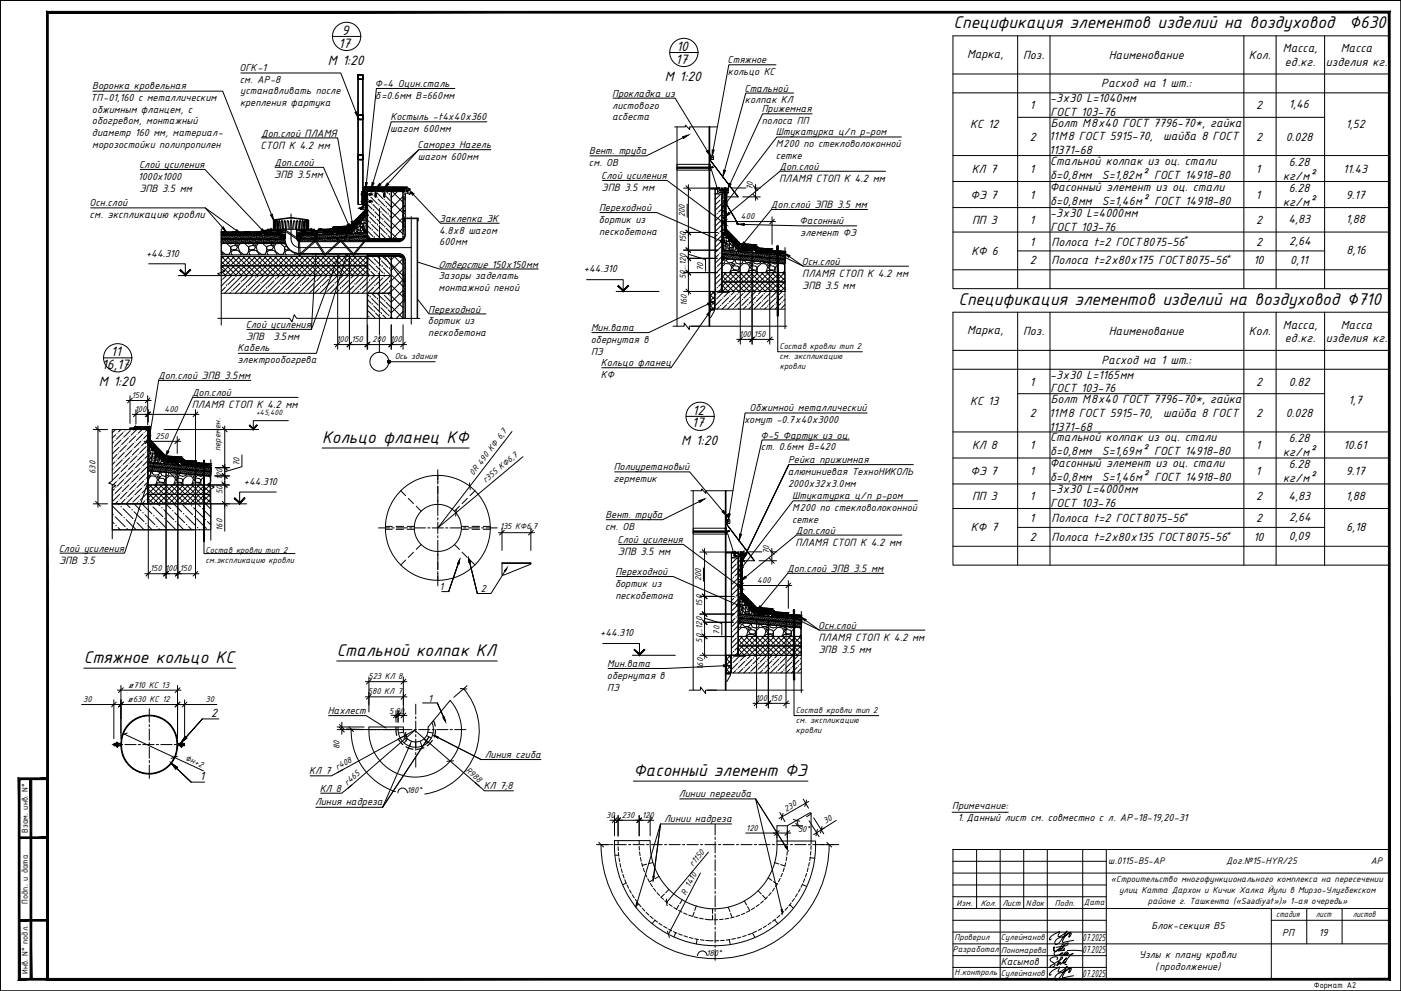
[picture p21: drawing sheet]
<svg xmlns="http://www.w3.org/2000/svg" width="594mm" height="420mm" viewBox="0 0 594 420" stroke-linecap="round" stroke-linejoin="round" font-family="sans-serif">
<defs><g id="words">
<g font-size="7.8">
<text x="404.4" y="11.9">Спецификация элементов изделий на воздуховод</text>
<text x="572.1" y="11.9">∅630</text>
<text x="406.5" y="129.2">Спецификация элементов изделий на воздуховод ∅710</text>
<text x="136.6" y="188">Кольцо фланец КФ</text>
<text x="35.5" y="281.3">Стяжное кольцо КС</text>
<text x="142.8" y="278.3">Стальной колпак КЛ</text>
<text x="268.6" y="329.2">Фасонный элемент ФЭ</text>
</g>
<g font-size="6.2">
<text x="145" y="14.7">9</text>
<text x="143.5" y="20.2">17</text>
<text x="286.8" y="21.5">10</text>
<text x="139" y="27.5">М 1:20</text>
<text x="286.5" y="26.9">17</text>
<text x="282" y="34.2">М 1:20</text>
<text x="47" y="151">11</text>
<text x="43.2" y="156.4">16,17</text>
<text x="41.9" y="163.7">М 1:20</text>
<text x="293.6" y="175.8">12</text>
<text x="293.4" y="181.2">17</text>
<text x="288.9" y="188.5">М 1:20</text>
</g>
<g font-size="5.4">
<text x="544" y="22.1">Масса,</text>
<text x="568.6" y="22.1">Масса</text>
<text x="410.1" y="24.5">Марка,</text>
<text x="433.8" y="25">Поз.</text>
<text x="470.1" y="25">Наименование</text>
<text x="529.6" y="25">Кол.</text>
<text x="544.8" y="27.9">ед.кг.</text>
<text x="562.2" y="27.9">изделия кг.</text>
<text x="467" y="37.1">Расход на 1 шт.:</text>
<text x="436.7" y="46.3">1</text>
<text x="445.3" y="43.3">-3х30 L=1040мм</text>
<text x="532.6" y="46.3">2</text>
<text x="546.5" y="45.9">1,46</text>
<text x="445.5" y="49.2">ГОСТ 103-76</text>
<text x="445.5" y="53.7">Болт М8х40 ГОСТ 7796-70*, гайка</text>
<text x="411.5" y="54.4">КС 12</text>
<text x="436.7" y="59.6">2</text>
<text x="444.9" y="59.6">11М8 ГОСТ 5915-70,</text>
<text x="493.2" y="59.6">шайба 8 ГОСТ</text>
<text x="532.6" y="59.6">2</text>
<text x="545.3" y="59.6">0.028</text>
<text x="570.6" y="54.1">1,52</text>
<text x="444.9" y="65.4">11371-68</text>
<text x="445.3" y="69.9">Стальной колпак из оц. стали</text>
<text x="546.6" y="70.3">6.28</text>
<text x="412.1" y="73.2">КЛ 7</text>
<text x="436.7" y="73.2">1</text>
<text x="445.4" y="75.8">δ=0,8мм</text>
<text x="467.2" y="75.8">S=1,82м² ГОСТ 14918-80</text>
<text x="532.6" y="73.2">1</text>
<text x="544.1" y="76.1">кг/м²</text>
<text x="569.6" y="73.2">11.43</text>
<text x="445.1" y="81">Фасонный элемент из оц. стали</text>
<text x="546.6" y="81.3">6.28</text>
<text x="411.5" y="84.2">ФЭ 7</text>
<text x="436.7" y="84.2">1</text>
<text x="445.4" y="86.8">δ=0,8мм</text>
<text x="467.2" y="86.8">S=1,46м² ГОСТ 14918-80</text>
<text x="532.6" y="84.2">1</text>
<text x="544.1" y="87.2">кг/м²</text>
<text x="570.8" y="84.2">9.17</text>
<text x="412.2" y="95">ПП 3</text>
<text x="436.7" y="95">1</text>
<text x="445.3" y="92">-3х30 L=4000мм</text>
<text x="532.6" y="95">2</text>
<text x="546.3" y="94.6">4,83</text>
<text x="570.6" y="94.6">1,88</text>
<text x="445.5" y="97.8">ГОСТ 103-76</text>
<text x="436.7" y="104.1">1</text>
<text x="445.9" y="104.1">Полоса t=2 ГОСТ8075-56</text>
<text x="532.6" y="104.1">2</text>
<text x="546.7" y="103.8">2,64</text>
<text x="571" y="107.8">8,16</text>
<text x="411.9" y="108.1">КФ 6</text>
<text x="436.7" y="112.1">2</text>
<text x="445.9" y="112.1">Полоса t=2х80х175 ГОСТ8075-56</text>
<text x="531.5" y="112.1">10</text>
<text x="547.1" y="111.8">0,11</text>
<text x="410.1" y="141.7">Марка,</text>
<text x="433.8" y="142.2">Поз.</text>
<text x="470.1" y="142.2">Наименование</text>
<text x="529.6" y="142.2">Кол.</text>
<text x="544" y="139.3">Масса,</text>
<text x="568.6" y="139.3">Масса</text>
<text x="544.8" y="145.1">ед.кг.</text>
<text x="562.2" y="145.1">изделия кг.</text>
<text x="467" y="154.3">Расход на 1 шт.:</text>
<text x="445.3" y="160.6">-3х30 L=1165мм</text>
<text x="436.7" y="163.5">1</text>
<text x="445.5" y="166.4">ГОСТ 103-76</text>
<text x="532.6" y="163.5">2</text>
<text x="546.5" y="163.5">0.82</text>
<text x="411.5" y="171.6">КС 13</text>
<text x="445.5" y="170.9">Болт М8х40 ГОСТ 7796-70*, гайка</text>
<text x="571.8" y="171.2">1,7</text>
<text x="436.7" y="176.8">2</text>
<text x="444.9" y="176.8">11М8 ГОСТ 5915-70,</text>
<text x="493.2" y="176.8">шайба 8 ГОСТ</text>
<text x="532.6" y="176.8">2</text>
<text x="545.3" y="176.8">0.028</text>
<text x="444.9" y="182.6">11371-68</text>
<text x="412.2" y="190.4">КЛ 8</text>
<text x="436.7" y="190.4">1</text>
<text x="445.3" y="187.2">Стальной колпак из оц. стали</text>
<text x="532.6" y="190.4">1</text>
<text x="546.6" y="187.5">6.28</text>
<text x="569.7" y="190.4">10.61</text>
<text x="445.4" y="193">δ=0,8мм</text>
<text x="467.2" y="193">S=1,69м² ГОСТ 14918-80</text>
<text x="544.1" y="193.3">кг/м²</text>
<text x="411.5" y="201.4">ФЭ 7</text>
<text x="436.7" y="201.5">1</text>
<text x="445.1" y="198.2">Фасонный элемент из оц. стали</text>
<text x="532.6" y="201.5">1</text>
<text x="546.6" y="198.5">6.28</text>
<text x="570.8" y="201.4">9.17</text>
<text x="445.3" y="209.2">-3х30 L=4000мм</text>
<text x="445.4" y="204">δ=0,8мм</text>
<text x="467.2" y="204">S=1,46м² ГОСТ 14918-80</text>
<text x="544.1" y="204.3">кг/м²</text>
<text x="412.2" y="212.1">ПП 3</text>
<text x="436.7" y="212.1">1</text>
<text x="445.5" y="215.1">ГОСТ 103-76</text>
<text x="532.6" y="212.1">2</text>
<text x="546.3" y="211.8">4,83</text>
<text x="570.6" y="211.8">1,88</text>
<text x="436.7" y="221.3">1</text>
<text x="445.9" y="221.3">Полоса t=2 ГОСТ8075-56</text>
<text x="532.6" y="221.3">2</text>
<text x="546.7" y="221">2,64</text>
<text x="411.7" y="225.3">КФ 7</text>
<text x="570.8" y="225">6,18</text>
<text x="436.7" y="229.3">2</text>
<text x="445.9" y="229.3">Полоса t=2х80х135 ГОСТ8075-56</text>
<text x="531.5" y="229.3">10</text>
<text x="546.5" y="229">0,09</text>
<text x="89.5" y="304.1">2.</text>
<text x="84.7" y="330.9">1.</text>
</g>
<g font-size="4.8">
<text x="110.5" y="63.1">СТОП К 4.2 мм</text>
<text x="116.3" y="75.4">ЭПВ 3.5мм</text>
<text x="330.4" y="77.1">ПЛАМЯ СТОП К 4.2 мм</text>
<text x="59.1" y="81.4">ЭПВ 3.5 мм</text>
<text x="255.1" y="81">ЭПВ 3.5 мм</text>
<text x="38" y="92.3">см. экспликацию кровли</text>
<text x="340.2" y="117.3">ПЛАМЯ СТОП К 4.2 мм</text>
<text x="340.2" y="122.5">ЭПВ 3.5 мм</text>
<text x="104.3" y="144.1">ЭПВ</text>
<text x="115.9" y="144.1">3.5мм</text>
<text x="81.3" y="173">ПЛАМЯ СТОП К 4.2 мм</text>
<text x="337.3" y="231.4">ПЛАМЯ СТОП К 4.2 мм</text>
<text x="25.1" y="239">ЭПВ 3.5</text>
<text x="262" y="235.3">ЭПВ 3.5 мм</text>
<text x="347.1" y="271.7">ПЛАМЯ СТОП К 4.2 мм</text>
<text x="347.1" y="276.8">ЭПВ 3.5 мм</text>
</g>
<g font-size="4.7">
<text x="308.5" y="26.9">Стяжное</text>
<text x="101.6" y="30.1">ОГК-1</text>
<text x="101.7" y="35.1">см. АР-8</text>
<text x="308.7" y="31.9">кольцо КС</text>
<text x="39.1" y="37.8">Воронка кровельная</text>
<text x="101.9" y="40">устанавливать после</text>
<text x="158.9" y="36.9">Ф-4 Оцин.сталь</text>
<text x="159.1" y="41.9">б=0.6мм В=660мм</text>
<text x="259.6" y="41">Прокладка из</text>
<text x="315.7" y="38.9">Стальной</text>
<text x="38.4" y="42.8">ТП-01,160 с металлическим</text>
<text x="39" y="47.8">обжимным фланцем, с</text>
<text x="101.8" y="45">крепления фартука</text>
<text x="259.6" y="46">листового</text>
<text x="315.9" y="43.9">колпак КЛ</text>
<text x="323" y="47.7">Прижемная</text>
<text x="39" y="52.7">обогревом, монтажный</text>
<text x="165.6" y="51.1">Костыль -t4х40х360</text>
<text x="259.5" y="51">асбеста</text>
<text x="323" y="52.7">полоса ПП</text>
<text x="39" y="57.7">диаметр 160 мм, материал-</text>
<text x="110.7" y="58">Доп.слой ПЛАМЯ</text>
<text x="165.5" y="56">шагом 600мм</text>
<text x="329" y="57.4">Штукатурка ц/п р-ром</text>
<text x="39.1" y="62.7">морозостойки полипропилен</text>
<text x="177.1" y="62.9">Саморез Нагель</text>
<text x="249.8" y="65.5">Вент. труба</text>
<text x="329" y="62.5">М200 по стекловолоконной</text>
<text x="59" y="71.2">Слой усиления</text>
<text x="116.4" y="70.3">Доп.слой</text>
<text x="177.1" y="67.9">шагом 600мм</text>
<text x="249.7" y="70.5">см. ОВ</text>
<text x="328.9" y="67.5">сетке</text>
<text x="330.6" y="72">Доп.слой</text>
<text x="58.6" y="76.2">1000x1000</text>
<text x="255" y="75.9">Слой усиления</text>
<text x="37.9" y="87.2">Осн.слой</text>
<text x="254.1" y="89.5">Переходной</text>
<text x="326.9" y="88.3">Доп.слой ЭПВ 3.5 мм</text>
<text x="186.4" y="94.1">Заклепка ЗК</text>
<text x="253.9" y="94.5">бортик из</text>
<text x="339" y="95.2">Фасонный</text>
<text x="186.3" y="99.1">4.8х8 шагом</text>
<text x="254.1" y="99.5">пескобетона</text>
<text x="339.4" y="100.2">элемент ФЭ</text>
<text x="186.3" y="104.1">600мм</text>
<text x="61.9" y="108.8">+44.310</text>
<text x="185.8" y="113.5">Отверстие 150х150мм</text>
<text x="340" y="112.3">Осн.слой</text>
<text x="185.9" y="118.4">Зазоры заделать</text>
<text x="247.6" y="115.5">+44.310</text>
<text x="186" y="123.4">монтажной пеной</text>
<text x="181.5" y="137.5">бортик из</text>
<text x="181.6" y="132.5">Переходной</text>
<text x="104.2" y="139">Слой усиления</text>
<text x="181.6" y="142.5">пескобетона</text>
<text x="250.6" y="140.4">Мин.вата</text>
<text x="100.7" y="148.9">Кабель</text>
<text x="250.5" y="145.4">обернутая в</text>
<text x="100.7" y="153.9">электрообогрева</text>
<text x="250.6" y="150.5">ПЭ</text>
<text x="254.8" y="155.3">Кольцо фланец</text>
<text x="67.1" y="160.8">Доп.слой ЭПВ 3.5мм</text>
<text x="254.8" y="160.3">КФ</text>
<text x="81.4" y="167.9">Доп.слой</text>
<text x="315.6" y="179.2">хомут -0.7х40х3000</text>
<text x="317.8" y="174.2">Обжимной металлический</text>
<text x="322.5" y="185.9">Ф-5 Фартук из оц.</text>
<text x="322.7" y="190.9">ст. 0.6мм В=420</text>
<text x="334.2" y="196.4">Рейка прижимная</text>
<text x="260.2" y="199.2">Полиуретановый</text>
<text x="334" y="201.4">алюминиевая ТехноНИКОЛЬ</text>
<text x="103.4" y="205.5">+44.310</text>
<text x="260.2" y="204.2">герметик</text>
<text x="334.2" y="206.4">2000х32х3.0мм</text>
<text x="335.9" y="211.8">Штукатурка ц/п р-ром</text>
<text x="256.7" y="219.8">Вент. труба</text>
<text x="335.8" y="221.7">сетке</text>
<text x="335.9" y="216.7">М200 по стекловолоконной</text>
<text x="256.6" y="224.7">см. ОВ</text>
<text x="337.5" y="226.2">Доп.слой</text>
<text x="24.9" y="233.9">Слой усиления</text>
<text x="261.9" y="230.2">Слой усиления</text>
<text x="261" y="243.8">Переходной</text>
<text x="333.8" y="242.6">Доп.слой ЭПВ 3.5 мм</text>
<text x="186.4" y="250.2">1</text>
<text x="203.9" y="251">2</text>
<text x="260.8" y="248.8">бортик из</text>
<text x="261" y="253.8">пескобетона</text>
<text x="254.5" y="269.7">+44.310</text>
<text x="346.9" y="266.5">Осн.слой</text>
<text x="257.4" y="287.8">обернутая в</text>
<text x="257.5" y="282.8">Мин.вата</text>
<text x="257.5" y="292.8">ПЭ</text>
<text x="139" y="302.8">Нахлест</text>
<text x="205.5" y="321.4">Линия сгиба</text>
<text x="131.1" y="328.3">КЛ 7</text>
<text x="135.6" y="335.7">КЛ 8</text>
<text x="205.1" y="334.6">КЛ 7;8</text>
<text x="133.6" y="341.3">Линия надреза</text>
<text x="287.9" y="337.8">Линии перегиба</text>
<text x="403.7" y="343.2">Примечание:</text>
<text x="281.6" y="348.4">Линии надреза</text>
<text x="406.2" y="348.1">1. Данный лист см. совместно с л. АР-18-19,20-31</text>
<text x="488.3" y="394">Блок-секция B5</text>
<text x="459" y="399.1">07.2025</text>
<text x="543.7" y="396.7">РП</text>
<text x="559.2" y="396.7">19</text>
<text x="459" y="404.1">07.2025</text>
<text x="483.1" y="406.1">Узлы к плану кровли</text>
<text x="424.4" y="408.9">Касымов</text>
<text x="489.9" y="411.4">(продолжение)</text>
<text x="459" y="414.1">07.2025</text>
</g>
<text font-size="4.7" fill="#fff" x="178.8" y="297.4">. 1</text>
<g font-size="4.3">
<text x="469.9" y="366.4">ш.0115-B5-АР</text>
<text x="519.9" y="366.4">Дог.№15-HYR/25</text>
<text x="581.3" y="366.4">АР</text>
</g>
<g font-size="4">
<text x="471.1" y="373.9">«Строительство многофункционального комплекса на пересечении</text>
<text x="474.6" y="378.7">улиц Катта Дархон и Кичик Халка Йули в Мирзо-Улугбекском</text>
<text x="486.8" y="383.3">районе г. Ташкента («Saadiyat»)» 1-ая очередь»</text>
<text x="541.2" y="388.7">стадия</text>
<text x="558" y="388.8">лист</text>
<text x="573.6" y="388.9">листов</text>
</g>
<g font-size="3.9">
<text x="319.2" y="80.7" transform="rotate(-90 319.2 80.7)">70</text>
<text x="290.4" y="92.1" transform="rotate(-90 290.4 92.1)">200</text>
<text x="314.2" y="93">400</text>
<text x="290.9" y="103" transform="rotate(-90 290.9 103)">150</text>
<text x="290.9" y="118.2" transform="rotate(-90 290.9 118.2)">50...120</text>
<text x="298.1" y="114.9" transform="rotate(-90 298.1 114.9)">70</text>
<text x="291.3" y="129.7" transform="rotate(-90 291.3 129.7)">160</text>
<text x="313.5" y="142.9">100</text>
<text x="319.7" y="142.9">150</text>
<text x="142.6" y="145.1">100</text>
<text x="149" y="145.1">150</text>
<text x="158" y="145.1">200</text>
<text x="165.5" y="145.1">100</text>
<text x="330.5" y="148">Состав кровли тип 2</text>
<text x="167.4" y="152.1">Ось здания</text>
<text x="330.6" y="152.2">см. экспликацию</text>
<text x="330.6" y="156.3">кровли</text>
<text x="55.9" y="168.8">150</text>
<text x="57.2" y="174.7">100</text>
<text x="69.7" y="174.7">400</text>
<text x="65.9" y="186.1">250</text>
<text x="93.6" y="191.3" transform="rotate(-90 93.6 191.3)">перемен.</text>
<text x="101.6" y="197.7" transform="rotate(-90 101.6 197.7)">70</text>
<text x="40.5" y="200.9" transform="rotate(-90 40.5 200.9)">630</text>
<text x="200.8" y="201.7" transform="rotate(-52 200.8 201.7)">0R 490 КФ 6,7</text>
<text x="94.3" y="209.4" transform="rotate(-90 94.3 209.4)">50...120</text>
<text x="206" y="204.9" transform="rotate(-40 206 204.9)">r355 КФ6,7</text>
<text x="94.3" y="225" transform="rotate(-90 94.3 225)">160</text>
<text x="212" y="224.3">135 КФ6,7</text>
<text x="87.1" y="234.4">Состав кровли тип 2</text>
<text x="87.2" y="238.5">см.экспликацию кровли</text>
<text x="326.2" y="235" transform="rotate(-90 326.2 235)">70</text>
<text x="63.7" y="242.2">150</text>
<text x="70.1" y="242.2">100</text>
<text x="76.2" y="242.2">150</text>
<text x="297.3" y="246.4" transform="rotate(-90 297.3 246.4)">200</text>
<text x="321.1" y="247.2">400</text>
<text x="297.8" y="257.3" transform="rotate(-90 297.8 257.3)">150</text>
<text x="305" y="269.1" transform="rotate(-90 305 269.1)">70</text>
<text x="297.8" y="272.5" transform="rotate(-90 297.8 272.5)">50...120</text>
<text x="156.2" y="288">523 КЛ 8</text>
<text x="298.2" y="284" transform="rotate(-90 298.2 284)">160</text>
<text x="54.3" y="291.6">ø710 КС 13</text>
<text x="35.3" y="297.7">30</text>
<text x="54.1" y="297.7">ø630 КС 12</text>
<text x="87.2" y="297.7">30</text>
<text x="156" y="294.4">580 КЛ 7</text>
<text x="320.4" y="297.2">100</text>
<text x="326.6" y="297.2">150</text>
<text x="165.1" y="302.7">590</text>
<text x="337.4" y="302.3">Состав кровли тип 2</text>
<text x="337.4" y="306.5">см. экспликацию</text>
<text x="337.5" y="310.6">кровли</text>
<text x="144" y="317.6" transform="rotate(-90 144 317.6)">80</text>
<text x="78.3" y="322" transform="rotate(25 78.3 322)">∅н+2</text>
<text x="143.1" y="326.4" transform="rotate(-29 143.1 326.4)">r408</text>
<text x="197.3" y="326.9" transform="rotate(41 197.3 326.9)">R988</text>
<text x="147.4" y="333" transform="rotate(-41 147.4 333)">r465</text>
<text x="172.5" y="336.4">180°</text>
<text x="257" y="346.8">30</text>
<text x="263.6" y="346.8">230</text>
<text x="272.3" y="346.8">120</text>
<text x="333.4" y="344.1" transform="rotate(-29 333.4 344.1)">230</text>
<text x="11.9" y="353.1" transform="rotate(-90 11.9 353.1)">Взам. инв. N°</text>
<text x="316.5" y="352.2">120</text>
<text x="338.4" y="352.7">30°</text>
<text x="350" y="349.5" transform="rotate(-32 350 349.5)">30</text>
<text x="293.9" y="367.5" transform="rotate(-50 293.9 367.5)">r1150</text>
<text x="11.9" y="383.1" transform="rotate(-90 11.9 383.1)">Подп. и дата</text>
<text x="290.9" y="379.7" transform="rotate(-62 290.9 379.7)">R 1410</text>
<text x="405.7" y="383.9">Изм.</text>
<text x="415.7" y="383.9">Кол.</text>
<text x="425" y="383.9">Лист</text>
<text x="434.9" y="383.9">Nдок</text>
<text x="447.4" y="383.9">Подп.</text>
<text x="459.6" y="383.8">Дата</text>
<text x="404.8" y="398.6">Проверил</text>
<text x="424.4" y="398.7">Сулейманов</text>
<text x="299.6" y="405.5">180°</text>
<text x="404" y="403.6">Разработал</text>
<text x="424.6" y="403.9">Пономарева</text>
<text x="11.9" y="412.9" transform="rotate(-90 11.9 412.9)">Инв. N° подл.</text>
<text x="404.7" y="413.6">Н.контроль</text>
<text x="424.4" y="413.7">Сулейманов</text>
<text x="557.1" y="418.7">Формат А2</text>
</g>
<g font-size="3.8">
<text x="501.8" y="101.9">*</text>
<text x="519.9" y="109.9">*</text>
<text x="501.8" y="219.2">*</text>
<text x="519.9" y="227.2">*</text>
</g>
<text font-size="3.5" x="108.6" y="175.8">+45,400</text>
</g></defs>
<path d="M.1 .2h594v420h-594zM.1 .2v420M594.1 .2v420h-594" fill="none" stroke="#000" stroke-width=".42"/>
<!-- layer: 0 -->
<g fill="none" stroke="#000" stroke-width=".42">
<path d="M151.8 31.7h2.1v55h-2zM286.1 53.8h4.5v-.8l1.9 1.9v-1.1h11.4M287.1 53.8v84.5M300.7 53.8h.3v84.5h-.3zM287.1 69.7h13.6v1.2h-13.6zM287.1 70.9h13.6v.4h-13.6zM287.1 71.3h13.6v.8h-13.6zM289.9 79.8h14.2M290.9 78.8l2 2M291.9 78.3v46.8M301 79.8h5.1v.4h-5.1zM301 69.7v1.3h1.2"/>
<path d="M301 65.3l.1 2.4 12 15.8-12.1-15.7zM301 69.7h.1M301 69.6l.1 1.2h1.1M301.1 72.1l-.1 .1M301.1 72.2v-1.1l1.1-.1h-1.2v1.3M301.1 66.1h1.5v1.5h-1.3v-1.5v1.5h-.2zM301.4 71.1l2.4 7.8v.9M302.1 70.8l.1 .1M302.2 71l-.1 .1M302.2 71h.1M304.3 79.7l.7 .1zM304.3 79.7h.6"/>
<path d="M304.5 79.8l-.1 1.6 .1-1.5M304.5 79.5v1M304.6 79.4v2.2M304.8 79.8v1.6v-1.5M304.8 79.5v1M306.1 79.8h1v19.3h-1zM310.6 79.7h11.8M319.4 78.7l2 2M320.4 78.2v6.8M153.3 81.2l.6 .5M153.3 82.2l.6 .5M153.3 83.2l.6 .5"/>
<path d="M153.3 84.2l.6 .5M153.3 85.2l.6 .5M153.3 86.2l.6 .5M153.9 81.2l-.6 .5M153.9 82.2l-.6 .5M153.9 83.2l-.6 .5M153.9 84.2l-.6 .5M153.9 85.2l-.6 .5M153.9 86.2l-.6 .5M170.9 81.2h1v21.1h-1zM172.3 80.4l-.1 .5 .5 .5h.2l-.1-.3 1-.5-.5-.7-.2 .1 .2 .3-.7 .4-.2-.3M172.4 80.4l.2 .3 .7-.4-.2-.3a.6 .6 0 0 1 .7 .2 .6 .6 0 0 1 0 .7l-.3-.3-.7 .5v.3a.59 .59 0 0 1-.5-.3 .59 .59 0 0 1 .1-.7z"/>
<path d="M173.4 82l-.5-.7 .4 .7M173.8 81.6l-.1 .4-.3-.1M173.8 81.7l-1.2-2.2h-18.2v7.5l-1.3 1.3 .3 .3 .7-.6-.6 .6h-.5v-.4M173.9 81.6l-.2 .4h-.4M173.9 81.6l-1.2-2.2h-18.3v7.5l-1.4 1.3M174 80.1l-1.9 1.2M289.9 98.6h14.5M290.9 97.6l2 2M291.4 86.5v5.6M303.2 80.2h.1M303.2 80.2h2.9v43.4h-2.9zM303.2 82.2h2.9v41.4h-2.9z"/>
<path d="M303.2 80.2h2.9v2h-2.9zM303.6 91.1l-.4 .3M304.2 99.5l-1 .9M304.5 80.5l.3 .1zM304.5 81.4h.3M304.5 80.9h.3M304.5 81.3h.3M304.5 81h.3M304.5 80.8l.3 .1-.1 .5h-.2zM305 80.6h.7zM305 81.5l.7 .1zM305.1 80.5l.6 .2z"/>
<path d="M305.1 81.5l.6 .2zM305.3 84.9l-2.1 2M305.5 80.2l-1.3 1.3M305.7 80.5l.3 .2zM305.7 80.7h.1M305.7 81.5l.3 .2zM305.7 81.7h.1M305.9 93.3l-2.7 2.6M305.9 93.9h23M306 80.6l2.9-.1-2.9 .2M306 81.7h2.8M306 81.5h2.9l-.1 .2"/>
<path d="M306.1 80.6h.1M306.1 81.5h.1M306.1 81.8l-2.9 2.9M306.1 86.3l-2.9 2.9M306.1 90.8l-2.9 2.9M306.1 95.3l-2.9 2.9M306.1 99.8l-2.9 2.9M306.1 88.6l-1.4 1.3M306.1 97.5l-.8 .8M306.2 80.6h.1M306.2 81.5h.1M306.2 88.9h.3z"/>
<path d="M306.3 80.6h.1M306.3 81.5h.1M306.3 90h.2M306.3 89.8l.1 .2M306.4 80.6h.1M306.4 81.5h.1M306.5 89.8l-.2 .2M306.5 80.6h.1M306.5 81.5h.1M306.6 80.6h.1M306.6 94.8l.2-.1zM306.6 81.5h.1"/>
<path d="M306.6 80.8l.2-.1zM306.7 80.6h.1M306.7 81.5h.1M306.8 80.6l2.1 .1zM306.8 80.6h.1M306.8 81.5l2.1 .2zM306.8 92.2v.2M306.8 81.5h.1M306.8 81.6v.3l-.2-.2M306.8 80.6h.2M306.8 80.5l.1 .1M306.8 81.5l-.2 .3"/>
<path d="M306.9 80.6h.1M306.9 92.2l.1 .2M307 80.6h.1M306.9 81.5h.1M307 80.4l-.2 .2M307 81.5h.1M307 85.4h.1M307.1 80.6h.1M307.1 86.6v.1M307.1 81.5h.1M307.2 80.6h.1M307.2 81.5h.1"/>
<path d="M307.3 80.6h.1M307.3 81.5h.1M307.4 80.6h.1M307.4 88.4v7.5M307.4 81.5h.1M307.5 80.6h.1M307.5 81.5h.1M307.6 80.6h.1M307.6 81.5h.1M307.7 80.6h.1M307.7 81.5h.1M307.8 80.6h.1"/>
<path d="M307.8 81.5h.1M308.3 80.1h.3v2.1h-.3zM308.4 93l-2.1 2M308.5 83.5h4.4M308.8 80.7h.1M308.8 81.7h.1M313 95l-.7-.6 .7 .8-4.8-8.5-.1-6.6v6.6l4.9 8.3M314.9 83.5h7.5M319.4 82.5l2 2M327.4 91.9v11.7M328.4 93l-2 2M63 111.8h15.6v5"/>
<path d="M75.6 116.8h90.2v7.5h-72M93.8 103.9l.4-.6 1.8-.2 1.8 1.6v1.6l-.6 1.5-1.6 .1-1.6-1.3-.2-.5M93.8 103.2l62.2-1.1v5.9h-62.2zM93.8 106.7l.8 1-.2 .3M97.8 104.8l.6-.5 1.6-.2 .7 .7-.6 .9-1.9 .3zM98.6 108l-.4-.1-.3-1.1 1-.7h2l1.3 1.6-.2 .3M98.8 103.1l-1 .3-.8-.3M99.6 103.5l.9-.4 .5 .3-.3 .7zM101.8 103.3l1.8-.2 1.8 1.6 .1 1.6-.7 1.5-1.5 .1-1.7-1.3-.6-2zM104.2 103h.1M105.5 104.8l.6-.5 1.5-.2 .7 .7-.5 .9-2 .3zM106.2 108l-.4-.1-.2-1.1 .9-.7h2l1.4 1.6-.2 .3"/>
<path d="M106.8 103l-1.3 .4-1.3-.4M107.2 103.5l.9-.4 .5 .3-.3 .7zM109.4 103.3l1.9-.2 1.7 1.6 .1 1.6-.6 1.5-1.6 .1-1.7-1.3-.6-2zM113.1 104.8l.6-.5 1.5-.2 .8 .7-.6 .9-1.9 .3zM113.8 108l-.3-.1-.3-1.1 .9-.7h2l1.4 1.6-.2 .3M114.4 102.8l-1.3 .6-1.4-.5M114.8 103.5l1-.4 .5 .3-.3 .7zM116.8 102.7h.9M117 103.3l1.9-.2 1.7 1.6 .1 1.6-.6 1.5-1.6 .1-1.7-1.3-.6-2zM120.7 104.8l.6-.5 1.5-.2 .8 .7-.6 .9-1.9 .3zM121.4 108l-.3-.1-.3-1.1 1-.7h2l1.3 1.6-.2 .3M122.1 102.7l-.1 .3-1.3 .4-1.3-.4-.1-.3"/>
<path d="M122.4 103.5l1-.4 .5 .3-.3 .7zM124.6 103.3l1.9-.2 1.7 1.6 .1 1.6-.6 1.5-1.6 .1-1.7-1.3-.6-2zM125.5 102.6l-2 .1M128.3 104.8l.6-.5 1.5-.2 .8 .7-.6 .9-1.9 .3zM129 108l-.3-.1-.3-1.1 1-.7h2l1.3 1.6-.2 .3M129.8 102.5l-.2 .5-1.3 .4-1.3-.4-.1-.4M130.1 103.5l.9-.4 .5 .3-.3 .7zM132.3 103.3l1.8-.2 1.8 1.6v1.6l-.6 1.5-1.6 .1-1.6-1.3-.6-2zM133.2 102.4l-.3 .4-1.9-.3M135.9 104.8l.6-.5 1.6-.2 .7 .7-.6 .9-1.9 .3zM136.7 108l-.4-.1-.3-1.1 1-.7h2l1.3 1.6-.2 .3M137.5 102.4l-.3 .6-1.3 .4-1.3-.4-.1-.6"/>
<path d="M137.7 103.5l.9-.4 .5 .3-.3 .7zM139.9 103.3l1.8-.2 1.8 1.6 .1 1.6-.7 1.5-1.5 .1-1.7-1.3-.6-2zM141 102.3l-.5 .5-1.8-.1-.2-.3M143.2 100.8v47.3M143.6 104.8l.6-.5 1.5-.2 .7 .7-.5 .9-2 .3zM144.3 108l-.4-.1-.2-1.1 .9-.7h2l1.4 1.6-.2 .3M145.2 102.2l-.4 .8-1.2 .4-1.3-.4-.3-.7M145.3 103.5l.9-.4 .5 .3-.3 .7zM147.5 103.3l1.9-.2 1.7 1.6 .1 1.6-.6 1.5-1.6 .1-1.7-1.3-.6-2zM148.2 101.2v46.9M148.7 102.2l-.6 .6-1.7-.1-.4-.5M151.2 104.8l.6-.5 1.5-.2 .8 .7-.6 .9-1.9 .3z"/>
<path d="M151.9 108l-.3-.1-.3-1.1 .9-.7h2l1.4 1.6-.2 .3M152.8 102.1l-.3 .9-1.3 .4-1.3-.4-.3-.8M152.9 103.5l1-.4 .5 .3-.3 .7zM153.5 102.1l.5 .6 2-.1M155.7 100.6v47.5M155.9 107.7v1h-62.1M156 103.2l-.9 .1-.8 1.3 .6 2 1.1 .8M170.9 108.7h1v26.3h-1zM248.7 118.6h15.6v5M289.9 106.1h14.5M289.9 106h14.2M289.9 109.5h14.2"/>
<path d="M289.9 115.6h14.2M290.9 105.1l2 2M290.9 108.5l2 2M290.9 114.6l2 2M291.9 107.8l7.3 2.3v4.9M304.7 107.9l-1.5 1.5M305.3 116.3l-2.1 2.1M306.1 109.6l26.6 2.2v3.8h-26.6zM306.1 104.3l-2.9 2.8M306.1 108.8l-2.9 2.8M306.1 113.2l-2.9 2.9M306.1 117.7l-2.9 2.9"/>
<path d="M306.1 102l-2.5 2.5M306.1 111l-1.9 1.9M306.1 120l-1.4 1.4M306.1 113.1l1.5-1.4 1.9 .2 .8 1.3-.6 1.9-.6 .5M306.2 103l.2-.1zM306.3 101.7h.1M306.3 101.6v.2M306.4 106.3v.4l-.3-.1M306.4 106.3l-.5 .5M306.4 101.5l-.1 .2M306.5 110.2h.3M306.6 110.2l.2-.2v.3"/>
<path d="M306.7 104.1h.2M306.7 103.9v.2M306.7 108.8l-.2 .1 .2-.1M306.8 103.9l-.1 .2M307.1 109.6l.4 .9-.4 1-1 .3M307.1 100.6v.1M309 109.8l-.8 .1-.2 .6 .8 .9 1.8-.1 .7-.8-.1-.4-.8-.2M309.6 115.6l.8-.9h1.9l1 .9M310.2 111.9l.5-.2 1 .3-1.2 .7zM310.5 113.4l.8-.8 1.5 .3 .6 .5v.4l-.4 .8-1.9-.3zM311.9 110l-.1 .5M313.7 115.6l-.3-.7 .1-1.6 1.7-1.6 1.9 .2 .8 1.3-.6 1.9-.5 .5"/>
<path d="M313.9 108.7v37.2M315 110.3l-.3 1.2-1.3 .4-1.3-.4-.4-1M315.7 110.4l.8 1 1.7-.1 .6-.7M317.2 115.6l.8-.9h2l.9 .9M317.9 111.9l.5-.2 .9 .3-1.2 .7zM318.1 113.4l.8-.8 1.5 .3 .6 .5v.4l-.4 .8-1.9-.3zM318.9 108.3v37.6M319.3 110.7l.5 .8 1.2 .4 1.3-.4 .3-.6M321.3 115.6l-.3-.7 .1-1.6 1.7-1.6 1.9 .2 .8 1.3-.6 1.9-.5 .5M323.7 111l.4 .4 1.8-.1M324.8 115.6l.8-.9h2l.9 .9M325.5 111.9l.5-.2 .9 .3-1.1 .7z"/>
<path d="M325.8 113.4l.7-.8 1.6 .3 .5 .5v.4l-.3 .8-1.9-.3zM325.9 111.2v.1M326.4 107.5v38.4M327.3 111.3l1.3 .6 1.4-.4M329.8 104.2v44.9h35.9M330 111.5h.1M332.7 112.5l-.4-.6-1.8-.2-1.8 1.6-.1 1.6 .3 .7M332.7 114.7l-.7 .9M332.7 115.3l-.2 .3M332.9 104.9v34.5M155.9 137.7v10.4M165.9 137.7v10.4"/>
<path d="M170.9 137.7v10.4M261.3 123.6h18.2M285.3 138.3h4.8v-1.4l2.2 2.8v-1.4h4.6M289.9 123.6h14.2M290.9 122.6l2 2M293.1 138.3h40.5M301 131.2h1.9v.3h-1.9zM301.1 123.6h1.9v7.5h-1.9zM302.9 131.5l-1.6 3.1h-.3M303.6 124.7l-.4 .4M303.6 122.5l-.4 .4M304.5 123.6h4.8v.4h-4.8z"/>
<path d="M305 130l-1 1.1M305.9 120.6h.2v3h-.2zM305.9 127l-2.7 2.6M306.1 122.2l-1.4 1.4M306.7 123.9l-2.8 2.8M308.1 129.2l-1.8 1.9M309 126.2l-2.9 2.7M309.3 123.6l-2.3 2.3M311.2 128.4l-2.7 2.7M311.5 123.6l-1.4 1.4M312 125.3l-2.8 2.8M313.5 130.6l-.5 .5"/>
<path d="M313.7 123.6l-.5 .6M314.3 127.6l-2.8 2.7M315.1 124.5l-2.8 2.8M316.5 129.8l-1.3 1.3M317.3 126.7l-2.7 2.8M318.2 123.6l-2.8 2.8M319.6 128.9l-2.1 2.2M320.4 125.9l-2.8 2.8M320.5 123.6l-2 2M322.7 128.1l-2.8 2.8M322.7 123.6l-1.1 1.1M323.5 125l-2.8 2.8"/>
<path d="M324.9 130.3l-.7 .8M325 123.6l-.3 .3M325.8 127.3l-2.8 2.7M326.6 124.2l-2.8 2.8M328 129.5l-1.6 1.6M328.9 126.4l-2.8 2.8M329.5 123.6l-2.6 2.6M331.1 128.7l-2.4 2.4M331.7 123.6l-1.7 1.7M331.9 125.6l-2.7 2.8M332.9 123.6h-29.7v7.5h29.7M332.9 126.9l-.7 .7"/>
<path d="M332.9 129.1l-1.5 1.5M141.7 146.1h30.7M144.2 145.1l-2 2M149.2 145.1l-2 2M156.6 145.1l-1.9 2M156.9 145.1l-2 2M165.5 153.4h19M166.9 145.1l-2 2M171.9 145.1l-2 2M312.4 143.9h15.5M314.9 142.9l-2 2M319.9 142.9l-2 2"/>
<path d="M327.4 142.9l-2 2M53.6 169.8h10.5M55.1 167.8v11.7M56.1 175.7h28.3M56.1 168.8l-2 2M57.6 173.7v6M58.6 174.7l-2 2M62.6 167.8v12.3M62.9 173.7v5.2M63.6 174.7l-2 2M63.6 168.8l-2 2M63.9 174.7l-2 2"/>
<path d="M82.9 173.7v22M83.9 174.7l-2 2M122.3 178.4h-14.9v3.7M39.6 182.1h6M40.5 181.1l2.1 2M41.5 180.6v34.5M48 198.8l-.4 .4M48.2 187.4l-.6 .6M48.8 195.7l-1.2 1.3M49 182.1l-1.4 1.4M49.1 184.3l-1.5 1.4M49.6 192.7l-2 2"/>
<path d="M50.5 189.6l-2.8 2.8M51.1 198l-2.9 2.8M51.2 182.1l-1 1M51.3 186.5l-2.8 2.8M51.9 194.9l-2.8 2.8M52.2 183.4l-2.8 2.8M52.7 191.9l-2.8 2.7M53.5 182.1l-.2 .2M53.6 188.8l-2.8 2.8M54.1 197.2l-2.8 2.8M54.4 185.7l-2.8 2.8M55 194.1l-2.8 2.8"/>
<path d="M55.1 181.5h1.7l.4-.6h6.4v.2h-6.2l-.4 .7h-1.9zM55.3 182.6l-2.8 2.8M55.8 191l-2.8 2.8M56.4 199.4l-2.8 2.8M56.7 187.9l-2.8 2.8M56.8 181.5l.2 .3M57.2 196.3l-2.8 2.8M57.2 180.9l.2 .2M57.5 184.8l-2.8 2.8M58 182.1l-2.4 2.4M58.1 193.3l-2.8 2.7M58.9 190.2l-2.8 2.8"/>
<path d="M59.5 198.6l-2.8 2.8M59.7 187.1l-2.7 2.8M60.2 182.1l-1.6 1.6M60.3 195.5l-2.8 2.8M60.6 184l-2.8 2.8M61.1 187.1h15.5M61.1 192.4l-2.8 2.8M62 189.3l-2.8 2.8M62.5 182.1l-.8 .7M62.5 197.7l-2.8 2.8M62.6 199.6l26.6 2.2v3.8h-26.6zM62.6 185.1v1.5"/>
<path d="M62.6 184.2l-1.7 1.7M62.6 186.4l-2.6 2.6M62.6 190.9l-.3 .4M62.6 193.2l-1.2 1.2M62.6 195.4l-2 2M62.9 198.1v47.1M63.6 199.7l.4 .8-.4 1.1-1 .3M63.6 181h-6.3l-.4 .7h-1.8M63.6 186.1l-2 2M65.5 199.9h-.8l-.2 .6 .8 1 1.8-.2 .7-.8-.1-.3-.8-.3M69.6 182.1h40.1M70.4 198.7v46.5"/>
<path d="M75.2 185.1v7.1M75.4 198.3v46.9M76.1 186.1l-2 2M82.9 197.6v47.6M86.5 195.2v39.5h38.6M89.4 194.9v9.5l-1.5 1 3 1.1-1.5 .9v21.6M91.2 198.3h6.1M94.3 197.3l2 2M94.3 181.1l2 2M95.3 180.6v44.6M102.6 192.9v5l-7.3 2.1M136.6 189.9h62.4"/>
<path d="M185.6 199.2v6M39.6 213.6h6M40.5 212.6l2.1 2M47.6 213.6h15v-31.5h-15v21.8l-1.5 1 3 1-1.5 1v21.5M47.6 213.6h34.8M47.6 205.6v8M47.6 214.5l4.2 4.2M47.7 210.4h-.1M48.5 207.3l-.9 .9M48.8 219.1l4.3 4.2M49.4 204.2l-1.8 1.8M49.9 212.6l-1 1"/>
<path d="M50.1 213.6l.4 .4M50.2 201.1l-2.6 2.6M50.8 209.5l-2.8 2.8M51.6 206.4l-2.8 2.9M52.2 215.7l4.2 4.2M52.5 203.3l-2.9 2.9M53 211.8l-1.8 1.8M53.3 200.2l-2.8 2.9M53.9 208.7l-2.8 2.8M54.7 205.6l-2.8 2.8M55.6 202.5l-2.9 2.8M56.1 210.9l-2.7 2.7 1.7 1.7"/>
<path d="M56.8 217l4.3 4.1M56.9 213.6l2.9 2.9M57 207.8l-2.9 2.9M57.8 204.8l-2.8 2.8M58.3 213.1l-.4 .5M58.6 201.7l-2.8 2.8M59.2 210.1l-2.8 2.8M60 207l-2.8 2.8M60.9 203.9l-2.8 2.8M61.4 212.3l-1.2 1.3 4.2 4.2M61.5 218.2l4.2 4.2M61.7 200.8l-2.8 2.8"/>
<path d="M62.3 209.3l-2.8 2.7M62.6 205.6v8M62.6 202.2l-.6 .6M62.6 204.4l-1.5 1.5M62.6 206.7l-2.3 2.3M62.6 211.2h-.1M62.6 213.4l-.2 .2M62.6 203.1l1.5-1.3 1.9 .1 .8 1.4-.6 1.9-.6 .4M64.8 214.8l4.3 4.3M66.1 219.5l4.2 4.2M66.1 205.6l.8-.9h1.9l1 .9M66.7 202l.5-.2 1 .3-1.2 .6z"/>
<path d="M66.9 213.6l.9 .8M67.8 202.7l1.5 .2 .6 .6-.4 1.1-1.9-.3-.6-.8zM68.4 200.1l-.1 .4M69.4 216.1l4.3 4.2M70.2 205.6l-.3-.6 .1-1.6 1.7-1.6 1.9 .1 .8 1.4-.6 1.9-.5 .4M70.3 213.6l2.1 2.1M71.5 200.3l-.3 1.3-1.3 .4-1.3-.4-.4-1.1M72.2 200.4l.8 1.1 1.7-.2 .6-.6M73.7 213.6l3.3 3.4M73.7 205.6l.8-.9h2l.9 .9M74.1 217.4l4.2 4.2M74.4 202l.5-.2 .9 .3-1.2 .6z"/>
<path d="M75.4 202.7l1.5 .2 .6 .6-.4 1.1-1.9-.3-.6-.8zM75.8 200.7l.5 .9 1.2 .4 1.3-.4 .3-.6M77.4 214l4.3 4.2M77.8 205.6l-.3-.6 .1-1.6 1.7-1.6 1.9 .1 .8 1.4-.6 1.9-.5 .4M78.7 218.7l4.2 4.1M80.2 201l.4 .5 1.8-.3M81.3 205.6l.8-.9h2l.9 .9M82 202l.5-.2 .9 .3-1.1 .6zM82.1 215.3l4.2 4.2M82.3 203.5l.7-.8 1.6 .2 .5 .6v.4l-.3 .7-1.9-.3zM83.4 219.9l4.2 4.2M83.7 201.3l1.4 .7 1.4-.5"/>
<path d="M83.8 213.6l1.2 1.2M86.7 216.5l2.7 2.7M87.2 213.6l2.2 2.2M89.2 202.5l-.4-.6-1.8-.1-1.8 1.6 .2 2.2M89.2 204.7l-.7 .9M89.2 205.3l-.2 .3M89.3 213.6h8M89.3 205.6h8M91.1 201.8h6.2M94.3 204.6l2 2M94.3 212.6l2 2M94.3 200.8l2 2"/>
<path d="M169.9 208.1l2.1 2M173.1 211.3l2.3 2.2M176.5 214.6l2.1 2.1M185.6 206.1v12.5M185.6 219.5v1M193.5 216l-.3 2.8M194.8 214.6l-2.1 2.1M198.2 211.3l-2.3 2.2M199.1 204.8l.3 2.8M201.4 208.1l-2.1 2M293 208.1h4.5v-.8l1.8 1.9v-1.1h11.5M293.9 208.1v84.5"/>
<path d="M307.6 208.1h.3v84.5h-.3zM307.9 219.6l.1 2.4 12 15.7-12.1-15.7zM307.9 219.6l.9-1-.8 1M47.6 224.6h34.8M47.6 221.2l.8 .8M50.1 223.7l.9 .9M53.5 220.3l4.2 4.2M58.1 221.6l3 3M62.7 222.8l1.8 1.8M67.4 224.1l.4 .5M70.7 220.7l3.9 3.9M75.4 222l2.5 2.6"/>
<path d="M80 223.3l1.3 1.3M84.6 224.5l.1 .1M88 221.1l1.4 1.4M160.5 223.8h4.7M163.4 223.2h2.9M163.4 224.4h2.9M166.1 223.8h1M168 223.2h3.1M168 224.4h3.1M168 223.8h4.8M172 237.4l-2.1 2.1M172.7 223.2h3"/>
<path d="M172.7 224.4h3M173.8 223.8h.9M175.4 234.1l-2.3 2.2M175.7 223.8h4.7M178.6 230.9l-2.1 2.1M181.4 223.8h.9M183.3 223.8h4.8M185.6 221.4v4.8M185.6 227.1v1M185.6 229v12.5M189 223.8h1M190.9 223.8h4.8"/>
<path d="M192.7 230.9l2.1 2.1M195.7 223.2h2.9M195.7 224.4h2.9M195.9 234.1l2.3 2.2M196.6 223.8h1M198.5 223.8h4.8M199.3 237.4l2.1 2.1M200.2 223.2h3.2M200.2 224.4h3.2M204.2 223.8h1M204.9 223.2h3M204.9 224.4h3"/>
<path d="M206.1 223.8h4.7M212.9 238.6v5.2h.7l11.5-4.6v-.6M213.8 224.8l-1.9 2M226.1 224.8l-2 2M293.9 223.9h13.7v1.3h-13.7zM293.9 225.2h13.7v.4h-13.7zM293.9 225.6h13.7v.8h-13.7zM296.8 234.1h14.2M297.8 233l2 2M298.8 232.5v46.9M307.9 234.1h5.1v.3h-5.1zM307.9 223.9v1.4l1.1-.2"/>
<path d="M307.9 223.9h.1M307.9 223.9l.2 1.2M308 220.3h1.5v1.6h-1.3v-1.6v1.6h-.2zM308.2 225.1h.8M308.3 225.4l2.4 7.7v1M309.1 225.3l-1.1 .2M309.1 225.3h-1.2v1.2l.1-.9M309.1 225.3h.1M310.1 234.4h2.9v43.4h-2.9zM310.1 236.5h2.9v41.3h-2.9zM310.1 234.4h2.9v2.1h-2.9zM310.1 234.4v.1"/>
<path d="M311.2 234l.6 .1zM311.2 234h.6M311.3 234.8h.4zM311.4 234.1l-.1 1.6v-1.5M311.4 235.2l.2-.1v.6h-.2zM311.4 235.7h.2M311.4 235.2h.2M311.4 235.5h.3M311.4 235.3h.3M311.4 233.8l-.1 1M311.5 233.6v2.3M311.7 234.1l.1 1.6-.1-1.5"/>
<path d="M311.7 233.8v1M311.9 235.8l.7 .1zM311.9 235.8l.7 .2zM311.9 235.8h.1M312.2 239.1l-2.1 2.1M312.4 234.4l-1.3 1.4M312.6 235.8l.3 .2zM312.9 235.9l2.8 .1M312.9 235.8h.1M313 234.1h1v19.3h-1zM313 235.8h.1M313 236.1l-2.9 2.9"/>
<path d="M313.1 235.8h.1M313.2 235.8h.1M313.3 235.8h.1M313.4 235.8h.1M313.5 235.8h.1M313.5 235h.2zM313.6 235.8h.1M313.7 235.8l2 .2zM313.7 235.8h.1M313.7 235.8l-.2 .3 .2-.3M313.7 234.9h.2M313.7 234.7l.1 .3"/>
<path d="M313.8 235.8h.1M313.9 235.8h.1M313.9 234.7l-.2 .2M314 235.8h.1M314 239.6v.1M314.1 235.8h.1M314.2 235.8h.1M314.3 235.8h.1M314.4 235.8h.1M314.5 235.8h.1M314.6 235.8h.1M314.7 235.8h.1"/>
<path d="M315.4 237.7h4.4M315.7 235.8h-2.8M315.7 236h.1M315.7 235.8v.2M315.7 235.8h.1M317.5 234h11.8M321.8 237.7h7.5M326.3 233l2 2M326.3 236.7l2 2.1M327.3 232.5v6.7M61.4 243.2h23M63.9 242.2l-2 2"/>
<path d="M71.4 242.2l-2 2M76.4 242.2l-2 2M83.9 242.2l-2 2M185.6 242.4v6M187.3 250.8h3l4-11.9-4 11.9M214.2 242.1l-6 9.5h-5.8l-3.2-13.2 3.2 13.2M296.8 252.9h14.5M297.8 259.3l2 2.1M297.8 251.8l2 2.1M298.3 240.8v5.6M310.5 245.3l-.4 .4M311.1 253.7l-1 1"/>
<path d="M312.7 247.6l-2.6 2.6M312.7 248.2h23.1M313 240.6l-2.9 2.9M313 245.1l-2.9 2.8M313 249.6l-2.9 2.8M313 254l-2.9 2.9M313 258.5l-2.9 2.9M313 242.8l-1.4 1.4M313 251.8l-.8 .8M313 256.3l-2.5 2.5M313 257.3l.3-.1zM313.2 256h.1"/>
<path d="M313.2 255.8v.2M313.2 244.1l.1 .2M313.3 255.8l-.1 .2M313.3 243.1l-.2 .1M313.3 243.2h-.2M313.4 244.1v.2M313.5 249.1l.2-.1zM313.6 258.2l.2 .2M313.7 246.6l.1 .1M313.7 246.5v.2M313.7 258.2l-.1 .2M313.8 246.5l-.1 .1"/>
<path d="M313.8 255h.1M314 240.9v.1M314.3 242.7v7.5M315.2 247.2l-2 2M334.3 246.2v11.7M335.3 247.2l-2 2M336.7 258.5v44.9h35.9M339.8 259.2v34.4M255.6 272.8h15.6v5M268.2 277.8h18.2M296.8 260.4h14.5M296.8 263.8h14.2"/>
<path d="M296.8 269.9h14.2M296.8 277.8h14.2M297.8 262.8l2 2M297.8 268.9l2 1.9M297.8 276.9l2 1.9M298.8 262.1l7.3 2.2v5M307.9 277.8h2v7.5h-2zM310.5 279l-.4 .4M310.5 276.8l-.4 .3M311.4 277.8h4.8v.4h-4.8zM311.6 262.2l-1.5 1.5M311.7 277.8l-.1 .1"/>
<path d="M312.2 270.6l-2.1 2M312.7 274.8h.3v3h-.3zM313 263.9l26.6 2.1v3.8h-26.6zM313 263l-2.9 2.9M313 267.5l-2.9 2.9M313 272l-2.9 2.9M313 276.5l-1.3 1.3M313 260.8l-.3 .3M313 265.3l-1.9 1.9M313 274.3l-1.4 1.3M313 267.4l1.5-1.4 1.8 .1 .9 1.4-.6 1.9-.6 .4M313.3 260.9h-.2l.2-.3v.3"/>
<path d="M313.4 263.2l.2-.1zM313.6 278.2l-2.8 2.8M313.7 264.5h-.2l.2-.3v.3M314 263.9l.4 .9-.4 1.1-1 .2M315.9 264.1l-.8 .1-.2 .6 .8 .9 1.8-.1 .7-.8-.1-.4-.8-.2M316.2 277.8l-2.3 2.3M316.5 269.8l.8-.8h1.9l1 .8M317.1 266.2l.5-.2 1 .3-1.2 .7zM317.4 267.7l.8-.8 1.5 .2 .6 .6v.4l-.4 .7-1.9-.2zM318.4 277.8l-1.4 1.5M318.8 264.3l-.2 .5M318.9 279.6l-2.8 2.8"/>
<path d="M320.6 269.8l-.2-2.2 1.7-1.6 1.8 .1 .9 1.4-.6 1.9-.5 .4M320.6 277.8l-.5 .7M320.8 263v37.2M321.9 264.6l-.3 1.3-1.3 .3-1.3-.3-.4-1.1M322 278.7l-2.8 2.8M322.6 264.6l.8 1.1 1.7-.1 .6-.7M324.1 269.8l.8-.8h2l.9 .8M324.7 266.2l.6-.2 .9 .3-1.2 .7zM325 267.7l.8-.8 1.5 .2 .6 .6v.4l-.4 .7-1.9-.2zM325.1 277.9l-2.8 2.8M325.8 262.6v37.6M326.2 264.9l.4 1 1.3 .3 1.3-.3 .3-.7"/>
<path d="M327.4 277.8l-2 2.1M328.2 269.8l-.2-2.2 1.7-1.6 1.9 .1 .8 1.4-.6 1.9-.5 .4M329.6 277.8l-1.1 1.2M330.4 279.3l-2.8 2.8M330.6 265.3l.4 .4 1.8-.2M331.7 269.8l.8-.8h2l.9 .8M331.9 277.8l-.3 .4M332.3 266.2l.6-.2 .9 .3-1.1 .7zM332.7 267.7l.7-.8 1.6 .2 .5 .6v.4l-.3 .7-1.9-.2zM333.3 261.8v38.4M333.5 278.5l-2.8 2.8M334.2 265.6l1.3 .6 1.4-.4"/>
<path d="M336.4 277.8l-2.6 2.6M338.6 277.8l-1.7 1.8M338.9 279.9l-2.8 2.8M339.6 266.7l-.4-.6-1.8-.1-1.8 1.6 .2 2.2M339.6 269l-.7 .8M339.6 269.6l-.2 .2M339.8 277.8h-29.7v7.5h29.7M35.5 283.3h64.5M49.3 297.7l-2 2M52.3 297.7l-2 2M52.3 291.6l-2 2M76.3 297.7l-2 2"/>
<path d="M76.3 291.6l-2 2M79.3 297.7l-2 2M142.8 280.2h68.1M157.4 294.4l-2 2.1M157.4 288l-2 2M172.1 294.4l-2 2.1M172.1 288l-2 2M176.3 298.6v4.3M179.2 298h6.2l2.7 6.2-2.7-6.2M195.1 291.9l2.9 .2M292.2 292.6h4.8v-1.3l2.2 2.7v-1.4h4.6M300 292.6h40.5"/>
<path d="M307.9 285.5h1.9v.3h-1.9zM309.8 285.8l-1.6 3.1h-.3M311.9 284.4l-1 .9M312.7 281.3l-2.6 2.5M315 283.5l-1.8 1.8M315.8 280.4l-2.8 2.8M318.1 282.7l-2.7 2.6M319.3 298.2h15.5M320.3 284.9l-.4 .4M321.2 281.8l-2.8 2.8M321.8 297.2l-2 2M323.4 284.1l-1.3 1.2"/>
<path d="M324.2 281l-2.7 2.8M326.5 283.2l-2.1 2.1M326.8 297.2l-2 2M327.3 280.1l-2.8 2.9M329.6 282.4l-2.8 2.8M331.8 284.6l-.7 .7M332.7 281.5l-2.8 2.9M334.3 297.2l-2 2M334.9 283.8l-1.6 1.5M335.8 280.7l-2.8 2.8M338 283l-2.4 2.3M339.8 281.1l-.7 .7"/>
<path d="M339.8 283.4l-1.5 1.5M47.6 315.7h2.5M49.2 314.8h.8v.4h-.8zM49.2 316.1h.8v.4h-.8zM49.5 314.6h.3v2.2h-.3zM51 315.7h1M52.9 315.7h4.8M54 310.8l-2.6 .9M58.6 315.7h1M60.6 315.7h4.7M63.3 300.5v5.7M63.3 307.2v.9"/>
<path d="M63.3 309.1v4.8M63.3 314.8v1M63.3 316.7v4.8M66.3 315.7h.9M68.2 315.7h4.8M73.9 315.7h1M75.8 315.7h2.5M76.6 314.8h.7v.4h-.7zM76.6 316.1h.7v.4h-.7zM76.8 314.6h.3v2.2h-.3zM85.8 304.8l-7 7.8 7-7.8h7M143.9 308.4l2.1 1.9"/>
<path d="M143.9 307.2l2.1 2M147.9 308.1l2 2.1M154.7 309.3h20M156.4 308.2v1.1M167.8 304.3l2-2-2 2M168.9 302.3l-2 2M171.2 310.4l-2.2 .4M171.7 311.9l-2 1M172.1 302.3l-2 2M172.1 310.5l-.8 2.7M172.4 311.4l-.2 2.8M172.8 313.3l-1.5 1.7"/>
<path d="M174.5 314.2l-.8 2.2M175.7 309.3h.9M176.3 303.8v1M176.3 305.7v4.8M176.3 311.4v1M176.3 313.4v4.7M176.3 319.1v.9M177.6 309.3h4.7M178.2 314.2l.7 2.2M179.8 313.3l1.4 1.7M180.9 311.9l2 1M181.5 310.4l2.2 .4"/>
<path d="M183.1 306.3a7.5 7.5 0 0 1-5.8 10.5 7.5 7.5 0 0 1-8.5-8.6M183.3 309.3h.9M185.2 309.3h4.7M190.9 309.3h.9M192.8 309.3h4.8M63.3 322.4v1M63.3 324.3v5.7M75.2 320.6l-2.6 1M81 331.6l-6.1-5.9 6.1 5.9h5.8M176.3 321v4.2M192.3 322.6l-2.8 .2M268.6 331.2h74"/>
<path d="M288.2 338.7h32.2l11 46.9M320.4 338.7l12.7 20.2M342 339.2l-.7 2.7M253.9 357.1l2 2M254.5 358.1h3.5M258.9 358.1h1M260.8 358.1h4.8M261.6 346.8l-2 2M262.1 356.4v1.8M262.1 359l.1 1.6M263.1 346.8l-2 2M266.5 358.1h1"/>
<path d="M268.4 358.1h4.8M271 356.4v1.7M271 358.9l.1 1.5M272 346.8l-2 2M274.2 358.1h.9M276.1 358.1h4.7M276.7 346.8l-2 2M280.1 349.3l-2.9 22.2M281.8 358.1h.9M283.7 358.1h4.7M289.4 358.1h.9M291.3 358.1h4.8"/>
<path d="M297 358.1h1M298.9 358.1h4.8M303.2 349.5v4.5M303.2 355v.9M303.2 356.9v4.8M304.6 358.1h1M306.5 358.1h4.8M310.2 349.3h-30.1l-10 33.4M312.3 358.1h.9M314.2 358.1h4.7M319.9 358.1h.9M321.8 358.1h4.7"/>
<path d="M327.5 358.1h.9M329.4 358.1h4.8M330.4 352.2l-2 2M332 344.9l-.7 2.7M333.9 350.1v7.7M333.9 358.6v1.6M334.9 352.2l-2.1 2M335.1 358.1h1M336.4 347.5l2.7 .7M337 358.1h4.8M337.4 349.1l2 2M342 346.3l1.8-1.1v-.5l-.3-.1-9.6 5.5h-4.4v6.5"/>
<path d="M342.7 358.1h1M343.9 358.6v1.5M343.9 344.8v13M344.6 358.1h4.8M346.6 351.7l-.6 2.7M348.5 350.4l-.5 2.8M350.4 358.1h.9M350.6 357.1l2.1 2M352.3 358.1h3.4M403.7 344.4h23.8M260.7 362.6h1.7M262.2 361.4l.2 1.6"/>
<path d="M262.5 363.8l.3 1.5M262.9 366.1l.3 1.6M263.5 368.4l.4 1.6M264.1 370.7l.5 1.5M264.9 373l.6 1.4-1.5 .7M265.9 375.2l.6 1.4M266.9 377.3l.8 1.4M268.1 379.3l.9 1.4M271.2 361.2l.2 1.6M271.6 363.6l.3 1.5M272.1 365.9l.4 1.5M272.8 368.2l.5 1.5"/>
<path d="M273.7 370.4l.6 1.5M274.2 366.4l-1.9 .5M274.7 372.5l.7 1.4 1.6-.9M275.8 374.6l.9 1.4M276.9 365.7l-1.9 .5M277.1 376.6l1 1.3M278.6 378.5l1.1 1.1M279.4 371.6l-1.6 .9M281.7 379.1l-1.4 1.3M283.6 377.1l-1.3 1.4M303.2 362.6v1M303.2 364.5v4.8"/>
<path d="M303.2 370.2v1M303.2 372.1v4.8M303.2 377.8v1M303.2 379.7v4.8M321.5 377.7l1.3 1.4M323.4 379.6l1.3 1.4M325.7 372.2l1.6 1.1M327 378.5l-1 1.2M327.9 373.8l1.6 1.1M328.4 376.6l-.9 1.2M328.4 365.7l1.9 .6M329.7 374.6l-.8 1.3"/>
<path d="M330.8 372.4l-.7 1.4M331 366.6l1.8 .6M331.8 370.3l-.7 1.4M332.5 368l-.4 1.5M333.2 365.7l-.4 1.6M333.6 363.4l-.3 1.6M333.9 361l-.2 1.6M338.1 378.9l-.8 1.4M339.3 376.9l-.7 1.3M340.2 375l1.9 .9M340.3 374.7l-.6 1.5M341.3 372.5l-.6 1.5"/>
<path d="M342 370.3l-.4 1.5M342.7 368l-.4 1.5M343.2 365.7l-.3 1.5M343.5 363.6l2 .3M343.6 363.3l-.3 1.6M343.8 360.9l-.1 1.6M269.4 381.3l1 1.4M270.8 383.2l1 1.3M272.3 385.1l1.1 1.1M274 386.8l1.1 1.1M275.7 388.5l1.2 1M277.5 390l1.3 .9"/>
<path d="M277.7 390.1l-1.2 1.5M279.4 391.4l1.4 .9M280.2 380.2l1.2 1.1M281.4 392.7l1.4 .8M281.9 381.9l1.2 1M282.6 381.2l.2 2.8M283 394.8l.9 2.7M283.5 393.9l1.4 .8M283.8 383.4l1.2 .9M285.6 395l1.5 .6M285.7 384.8l1.4 .8M286.5 395.4l-.7 1.9"/>
<path d="M287.8 386l1.4 .7M287.8 395.9l1.5 .6M287.8 383.8l-1 1.7M289.3 381.5l-1 1.7M289.9 387.1l1.5 .6M290 396.7l1.5 .6M292.1 388l1.5 .5M292.3 397.5l1.5 .3M294.3 388.7l1.6 .4M294.4 386.7l-.7 1.8M294.6 398l1.6 .3M295.2 384.1l-.6 1.9"/>
<path d="M295.6 398.2l-.4 2M296.6 389.3l1.6 .3M297 398.4l1.5 .3M299 389.7l2.9 .3M299.3 398.7l3.1 .2M302.1 385.3v2M302.1 388v2M303.2 385.4v1M303.2 387.4v4.7M303.2 393.1v.9M303.2 395v4.8M304.3 389.9l-1.6 .1"/>
<path d="M304.8 398.8l-1.6 .1M306.7 389.7l-1.6 .2M307.1 398.7l-1.5 .1M308.8 384.6l.7 1.9M309 389.3l-1.5 .3M309.2 398.4l.5 2.1M309.5 398.4l-1.6 .2M309.8 387.2l.6 1.8M311.3 388.8l-1.5 .4M311.8 397.9l-1.5 .3M313.6 388.1l-1.5 .5M314.2 397.3l-1.6 .4"/>
<path d="M315.7 382l.9 1.7M315.8 387.1l-1.5 .7M316.4 396.6l-1.5 .5M317 384.4l.9 1.7-1.4 .7M318.7 395.8l-1.5 .5M319.1 395.6l1 1.9M320 384.9l-1.4 .8M320.8 394.8l-1.4 .6M321.9 383.5l-1.3 .9M322.9 393.7l-1.4 .8M323.7 381.9l-1.2 1M325 392.5l-1.3 .8"/>
<path d="M325.4 380.2l-1.1 1.2M327 391.1l-1.4 .9M328.5 390l1.3 1.7M328.9 389.7l-1.3 1M330.6 388.1l-1.1 1.1M332.3 386.5l-1.1 1.1M334 384.7l-1.1 1.2M334.9 383.6l1.6 1.5M335.5 382.9l-1 1.2M336.9 381l-1 1.2M303.2 400.7v1M303.2 402.6v4.6"/>
<circle cx="301.8" cy="66.9" r=".19"/>
<circle cx="160.9" cy="153.4" r="4"/>
<circle cx="308.7" cy="221.1" r=".19"/>
</g>
<g fill="none" stroke="#000" stroke-width=".42">
<path d="M148.7 99.1h.1M148.7 99h.2M148.8 99h.1M149 99h.1M149.3 98.9h.1M149.4 97.9l-.1 .1M149.5 98.3h.1M149.6 97.9h.1M149.7 98.2h.1M150.1 98.3h.1M150.1 97.5h.1M150.3 97.5h.1"/>
<path d="M150.3 98.4h.1M150.3 97.6h.1M150.6 98.8h.1M150.7 96.8h.1M150.9 96.8h.1M151 97.8h.1M151 97.6h.1M151 96.2h.1M151.1 96.5v-.2v.3M151.2 98.4h.1M151.3 96.7h.1M151.4 98.6h.1"/>
<path d="M151.4 96h.1M151.5 96.9h.1M151.5 97.7h.1M151.5 97.5h.1M151.6 98.6h.1M151.7 98.6h.1M151.7 96.4h.1M151.8 97.9h.1M151.9 96.8h.1M152 97.7h.1M152 98.8h.1M152.2 95h.1"/>
<path d="M152.2 95.8h.1M152.3 97.8h.1M152.4 96.1h.1M152.4 98.7h.1M152.6 97.7h.1M152.6 95.5h.1M152.7 98.7h.1M152.7 95.1h.1M152.7 94.5h.1M152.8 95.3h.1M152.8 96.2h.1M152.8 96.6h.1"/>
<path d="M152.8 97h.1M152.8 97.9h.1M152.8 98.7h.1M152.8 97.6l.2 .1zM152.9 96h.1M152.9 97.5h.1M153.3 94.8h.1M153.2 94.2h.1M153.2 95.1h.1M153.2 96.6h.1M153.2 94.8h.1M153.3 94.9h.1"/>
<path d="M153.3 98.1h.1M153.3 98.7h.1M153.6 97h.1M153.7 97.7h.1M153.7 96.1h.1M153.8 94.8h.1M153.8 95.2h.1M153.8 96.1l.1-.2-.1 .2M153.9 96.1h.1M154 93h.1M154 93.9h.1M154 94.7h.1"/>
<path d="M154 95.1h.1M154.1 95.5h.1M154.1 96.4h.1M154.1 93.4h.1M154.1 97.2h.1M154.1 95.7h.1M154.1 98.1h.1M154.2 93l.2 .2zM154.2 98h.1M154.2 97.4h.1M154.2 98.3h.1M154.4 96.6h.1"/>
<path d="M154.4 92.5h.1M154.5 96.2h.1M154.5 97.1h.1M154.6 94.7h.1M154.6 96.4h.1M154.6 93.6h.1M154.6 96.9h.1M154.7 94.4h.1M154.7 95.2h.1M154.7 98.4h.1M154.8 92h.1M154.9 92.1h.1"/>
<path d="M155 94.5h.1M155 98.5h.1M155 92.6h.1M155 93.5h.1M155 97.7h.1M155.1 96h.1M155.2 97.2h.1M155.2 92.3h.1M155.2 98.1h.1M155.3 93.2h.1M155.3 93.7l.2 .1zM155.3 92.8h.1"/>
<path d="M155.3 94h.1M155.3 94.8h.1M155.3 95.7h.1M155.4 96.5h.1M155.4 97.4h.1M155.4 95h.1M155.4 98.2h.1M155.4 95.4h.1M155.4 93.4h.1M155.6 97.3h.1M155.6 92.8h.1M155.6 96h.1"/>
<path d="M155.9 98l2.2 2.2M155.9 95.7l1.4 1.4M155.9 93.5l.5 .5M155.9 89l2.8 2.8M155.9 86.7l1.9 2M155.9 84.5l1.1 1.1M155.9 82.3l.3 .2M156.2 91.5h.1M156.7 83.1h.1M156.7 92l2.8 2.9M157 94.6h.1M157.1 81.2l2.1 2.2"/>
<path d="M157.3 83.6l2.8 2.8M157.6 86.1h.1M157.6 95.1l2.8 2.8M157.8 97.7h.1M158.1 86.7l2.8 2.8M158.4 89.2h.1M158.4 98.2l2.8 2.8M159 89.8l2.8 2.8M159.2 92.3h.1M159.5 81.4l2.8 2.8M159.8 83.9h.1M159.8 92.9l2.8 2.8"/>
<path d="M160.1 95.4h.1M160.4 84.5l2.8 2.8M160.7 87h.1M160.7 96l2.8 2.8M160.9 98.5h.1M161.2 87.5l2.8 2.8M161.5 90.1h.1M161.5 99.1l2.1 2.1M162.1 81.7h.1M162.1 90.6l2.8 2.8M162.3 93.2h.1M162.6 82.2l2.8 2.8"/>
<path d="M162.9 84.8h.1M162.9 93.7l2.8 2.8M163.2 96.3h.1M163.5 85.3l2.4 2.5M163.8 87.8h.1M163.8 96.8l2.1 2.2M163.8 81.2l.8 .8M164 99.4h.1M164.3 88.4l1.6 1.6M164.6 90.9h.1M164.6 99.9l1.3 1.3M165.2 82.5h.1"/>
<path d="M165.2 91.5l.7 .7M165.4 94h.1M165.7 83.1l.2 .2M165.9 98.7l2.5 2.5M165.9 94.2l5 5M165.9 89.7l5 5M165.9 85.3l5 4.9M166.4 81.2l4.5 4.5M168.5 81.2l-2.6 2.6M170.9 81.2h.1M170.9 83.3l-5 5M170.9 87.8l-5 5"/>
<path d="M170.9 92.3l-5 5M170.9 96.8l-4.4 4.4M170.9 96.2h.1M170.9 85.1h.1M170.9 95.5l.2-.1zM171 95.2h.1M171 91.2l-.1 .2M171 94.1h.1M171 91.2l-.1 .1M171 93h.1M171.1 92h.1M171.1 89.3h.1"/>
<path d="M171.1 90.9h.1M171.2 89.9h.1M171.2 86.1h.1M171.2 90.1h.1M171.2 94.1h.1M171.2 98.2h.1M171.2 88.8h.1M171.2 87.3h.1M171.2 82.1h.1M171.2 81.3l-.2 .1h.2M171.3 87.8h.1M171.3 84.3h.1"/>
<path d="M171.3 86.7h.1M171.3 86.4h.1M171.3 84.2h.1M171.3 88.2h.1M171.3 92.2h.1M171.3 96.3h.1M171.3 84.6h.1M171.3 85.6h.1M171.3 96.4h.1M171.3 97.5h.1M171.3 87.3l.2-.1zM171.4 83.5h.1"/>
<path d="M171.4 81.6h.1M171.4 95.3h.1M171.4 99.5h.1M171.4 82.5h.1M171.4 93.6h.1M171.5 81.4h.1M171.5 90.7h.1M171.5 92.6h.1M171.5 81.8v.1M171.5 89.6h.1M171.7 85h.1M171.7 87.6h.1"/>
<path d="M171.7 93.2l.2-.1zM171.7 83.8h.1M171.7 97.5h.1M171.7 89.7h.1M171.7 96.1l.2-.1zM171.8 84.4h.1M171.9 81.7v.1M171.9 91.8h.1M171.9 82.7h.1M171.9 84.3l-.1 .1M306.8 99.8h.1M307.1 99.6h.1"/>
<path d="M307.2 99.5h.1M93.9 119h.1M96 116.8l-1.6 1.6M98.3 116.8l-4.5 4.5M99.5 117.9l-2.8 2.8M100 117.3h.1M102.3 119.5h.1M102.8 116.8l-7.6 7.5M105 116.8l-2.2 2.2M107.2 116.8l-7.4 7.5M107.9 118.4l-2.8 2.8M108.5 117.9h.1"/>
<path d="M109.5 116.8l-.5 .5M111.7 116.8l-7.5 7.5M114 116.8l-2.7 2.7M116.2 116.8l-7.5 7.5M116.3 119l-2.8 2.8M116.9 118.4h.1M118.5 116.8l-1.1 1.1M120.7 116.8l-7.5 7.5M122.5 117.3l-2.8 2.8M124.7 119.5l-2.8 2.8M125.2 116.8l-7.5 7.5M125.3 119h.1"/>
<path d="M127.4 116.8l-1.5 1.6M129.7 116.8l-7.5 7.5M130.9 117.9l-2.8 2.8M131.5 117.3h.1M133.7 119.5h.1M134.2 116.8l-7.5 7.5M136.4 116.8l-2.1 2.2M138.7 116.8l-7.5 7.5M139.3 118.4l-2.8 2.8M139.9 117.9h.1M140.9 116.8l-.5 .5M143.1 116.8l-7.4 7.5"/>
<path d="M145.4 116.8l-2.7 2.7M147.6 116.8l-7.5 7.5M147.8 119l-2.9 2.8M148.3 118.4h.1M149.9 116.8l-1 1.1M152.1 116.8l-7.5 7.5M153.9 117.3l-2.8 2.8M155.9 115.9l.9 .9M155.9 101.2l.2 .1M155.9 101.5h.1M155.9 101.8h.1M155.9 102.1h.1"/>
<path d="M155.9 107.8h.1M155.9 108.1h.1M155.9 108.4h.1M155.9 108.7h.1M155.9 113.7l.3 .2M155.9 109.2l2.5 2.5M156 108.7h.1M156 108.4l.1 .1M156 108.1l.1 .1M156 107.8l.1 .2M156 102.1l.1 .1M156 101.8l.1 .1"/>
<path d="M156 101.5l.1 .1M156.1 101.3h.2M156.1 101.6h.2M156.1 101.9h.2M156.1 102.2h.2M156.1 108h.2M156.1 108.2h.2M156.1 108.5h.2M156.1 101.3l-.1 .2M156.1 101.6l-.1 .2M156.1 101.9l-.1 .2M156.1 102.2v.1"/>
<path d="M156.1 108l-.1 .1M156.1 107.7l-.1 .1M156.1 108.5l-.1 .2M156.1 108.2l-.1 .2M156.2 119.5l-2.9 2.8M156.2 100.5l.7 .7M156.3 108.5l.1 .2M156.3 108.2l.1 .2M156.3 108l.1 .1M156.3 107.7l.1 .1M156.3 102.2v.1M156.3 101.9l.1 .2"/>
<path d="M156.3 101.6l.1 .2M156.3 101.3l.1 .2M156.3 101.2h.1M156.4 101.2h.1M156.4 101.5h.1M156.4 101.8h.1M156.4 102.1h.1M156.4 107.8h.1M156.4 108.1h.1M156.4 108.4h.1M156.4 108.7h.1M156.4 101.2l-.1 .1"/>
<path d="M156.4 101.5l-.1 .1M156.4 101.8l-.1 .1M156.4 102.1l-.1 .1M156.4 107.8l-.1 .2M156.4 108.1l-.1 .1M156.4 108.4l-.1 .1M156.4 108.7h-.1M156.4 112l2.8 2.8M156.5 108.7h.1M156.5 108.4l.1 .1M156.5 108.1l.1 .1M156.5 107.8l.1 .2"/>
<path d="M156.5 102.1l.1 .1M156.5 101.8l.1 .1M156.5 101.5l.1 .1M156.5 101.2l.1 .1M156.5 101.2h.1M156.6 101.3h.1M156.6 101.6h.1M156.6 101.9h.1M156.6 102.2h.1M156.6 108h.1M156.6 108.2h.1M156.6 108.5h.1"/>
<path d="M156.6 101.3l-.1 .2M156.6 101.6l-.1 .2M156.6 101.9l-.1 .2M156.6 102.2l-.1 .1M156.6 108l-.1 .1M156.6 107.7l-.1 .1M156.6 108.5l-.1 .2M156.6 108.2l-.1 .2M156.6 116.8l-7.5 7.5M156.7 119h.1M156.7 114.5h.1M156.7 108.5l.1 .2"/>
<path d="M156.7 108.2l.1 .2M156.7 108l.1 .1M156.7 107.7l.1 .1M156.7 101.9l.1 .2M156.7 102.2l.1 .1M156.7 101.6l.1 .2M156.7 101.3l.1 .2M156.8 101.2h.1M156.8 101.2h.2M156.8 101.5h.2M156.8 101.8h.2M156.8 102.1h.2"/>
<path d="M156.8 107.8h.2M156.8 108.1h.2M156.8 108.4h.2M156.8 108.7h.2M156.8 101.2l-.1 .1M156.8 101.5l-.1 .1M156.8 101.8l-.1 .1M156.8 102.1l-.1 .1M156.8 107.8l-.1 .2M156.8 108.1l-.1 .1M156.8 108.4l-.1 .1M156.8 108.7h.1"/>
<path d="M157 101.2h.1M157 108.7h.1M157 108.4l.1 .1M157 108.1l.1 .1M157 107.8l.1 .2M157 102.1l.1 .1M157 101.8l.1 .1M157 101.5l.1 .1M157 101.2l.1 .1M157 107.7v.1M157.1 101.3h.1M157.1 101.6h.1"/>
<path d="M157.1 101.9h.1M157.1 102.2h.1M157.1 108h.1M157.1 108.2h.1M157.1 108.5h.1M157.1 101.3l-.1 .2M157.1 101.6l-.1 .2M157.1 101.9l-.1 .2M157.1 102.2l-.1 .1M157.1 108l-.1 .1M157.1 108.5l-.1 .2M157.1 108.2l-.1 .2"/>
<path d="M157.2 108.5l.1 .2M157.2 108.2l.1 .2M157.2 108l.1 .1M157.2 107.7l.1 .1M157.2 101.9l.1 .2M157.2 101.3l.1 .2M157.2 102.2l.1 .1M157.2 101.6l.1 .2M157.3 101.2h.2M157.3 101.5h.2M157.3 101.8h.2M157.3 102.1h.2"/>
<path d="M157.3 107.8h.2M157.3 108.1h.2M157.3 108.4h.2M157.3 108.7h.2M157.3 101.2h.1M157.3 108.7h.1M157.3 101.2l-.1 .1M157.3 101.5l-.1 .1M157.3 101.8l-.1 .1M157.3 102.1l-.1 .1M157.3 107.8l-.1 .2M157.3 108.1l-.1 .1"/>
<path d="M157.3 108.4l-.1 .1M157.3 115.1l1.8 1.7M157.5 108.7h.1M157.5 108.4v.1M157.5 108.1v.1M157.5 107.8v.2M157.5 102.1v.1M157.5 101.8v.1M157.5 101.5v.1M157.5 101.2v.1M157.5 101.2h.1M157.5 101.3h.2"/>
<path d="M157.5 101.6h.2M157.5 101.9h.2M157.5 102.2h.2M157.5 108h.2M157.5 108.2h.2M157.5 108.5h.2M157.5 101.6v.2M157.5 101.3v.2M157.5 101.9v.2M157.5 102.2v.1M157.5 108v.1M157.5 107.7v.1"/>
<path d="M157.5 108.2v.2M157.5 108.5v.2M157.7 108.5v.2M157.7 108.2v.2M157.7 108v.1M157.7 107.7v.1M157.7 102.2v.1M157.7 101.9v.2M157.7 101.6v.2M157.7 101.3v.2M157.7 101.2h.2M157.7 101.5h.2"/>
<path d="M157.7 101.8h.2M157.7 102.1h.2M157.7 107.8h.2M157.7 108.1h.2M157.7 108.4h.2M157.7 108.7h.2M157.7 101.2h.1M157.7 108.7h.1M157.7 101.2v.1M157.7 101.5v.1M157.7 101.8v.1M157.7 102.1v.1"/>
<path d="M157.7 107.8v.2M157.7 108.1v.1M157.7 108.4v.1M157.9 108.7h.1M157.9 108.4l.1 .1M157.9 108.1l.1 .1M157.9 107.8l.1 .2M157.9 102.1l.1 .1M157.9 101.8l.1 .1M157.9 101.5l.1 .1M157.9 101.2l.1 .1M158 101.2h-.1"/>
<path d="M158 101.3h.2M158 101.6h.2M158 101.9h.2M158 102.2h.2M158 108h.2M158 108.2h.2M158 108.5h.2M158 101.3l-.1 .2M158 101.6l-.1 .2M158 101.9l-.1 .2M158 102.2v.1M158 108l-.1 .1"/>
<path d="M158 107.7l-.1 .1M158 108.5l-.1 .2M158 108.2l-.1 .2M158.1 109.2h.1M158.2 108.5l.1 .2M158.2 108.2l.1 .2M158.2 108l.1 .1M158.2 107.7l.1 .1M158.2 102.2v.1M158.2 101.9l.1 .2M158.2 101.6l.1 .2M158.2 101.3l.1 .2"/>
<path d="M158.2 101.2h.1M158.3 101.2h.1M158.3 101.5h.1M158.3 101.8h.1M158.3 102.1h.1M158.3 107.8h.1M158.3 108.1h.1M158.3 108.4h.1M158.3 108.7h.1M158.3 101.2l-.1 .1M158.3 101.5l-.1 .1M158.3 101.8l-.1 .1"/>
<path d="M158.3 102.1l-.1 .1M158.3 107.8l-.1 .2M158.3 108.1l-.1 .1M158.3 108.4l-.1 .1M158.3 108.7h-.1M158.4 108.7h.1M158.4 108.4l.1 .1M158.4 108.1l.1 .1M158.4 107.8l.1 .2M158.4 102.1l.1 .1M158.4 101.8l.1 .1M158.4 101.5l.1 .1"/>
<path d="M158.4 101.2l.1 .1M158.4 101.2h.1M158.5 101.3h.1M158.5 101.6h.1M158.5 101.9h.1M158.5 102.2h.1M158.5 108h.1M158.5 108.2h.1M158.5 108.5h.1M158.5 101.3l-.1 .2M158.5 101.6l-.1 .2M158.5 101.9l-.1 .2"/>
<path d="M158.5 102.2l-.1 .1M158.5 108l-.1 .1M158.5 107.7l-.1 .1M158.5 108.5l-.1 .2M158.5 108.2l-.1 .2M158.6 108.5l.1 .2M158.6 108.2l.1 .2M158.6 108l.1 .1M158.6 107.7l.1 .1M158.6 101.9l.1 .2M158.6 102.2l.1 .1M158.6 101.6l.1 .2"/>
<path d="M158.6 101.3l.1 .2M158.7 100.8h.1M158.7 101.2h.1M158.7 109.7l2.8 2.8M158.7 101.2h.2M158.7 101.5h.2M158.7 101.8h.2M158.7 102.1h.2M158.7 107.8h.2M158.7 108.1h.2M158.7 108.4h.2M158.7 108.7h.2"/>
<path d="M158.7 101.2l-.1 .1M158.7 101.5l-.1 .1M158.7 101.8l-.1 .1M158.7 102.1l-.1 .1M158.7 107.8l-.1 .2M158.7 108.1l-.1 .1M158.7 108.4l-.1 .1M158.7 108.7h.1M158.8 116.8l-1.5 1.6M158.9 101.2h.1M158.9 108.7h.1M158.9 108.4l.1 .1"/>
<path d="M158.9 108.1l.1 .1M158.9 107.8l.1 .2M158.9 102.1l.1 .1M158.9 101.8l.1 .1M158.9 101.5l.1 .1M158.9 101.2l.1 .1M158.9 107.7v.1M159 112.3h.1M159 101.3h.1M159 101.6h.1M159 101.9h.1M159 102.2h.1"/>
<path d="M159 108h.1M159 108.2h.1M159 108.5h.1M159 101.3l-.1 .2M159 101.6l-.1 .2M159 101.9l-.1 .2M159 102.2l-.1 .1M159 108l-.1 .1M159 108.5l-.1 .2M159 108.2l-.1 .2M159.1 108.5l.1 .2M159.1 108.2l.1 .2"/>
<path d="M159.1 108l.1 .1M159.1 107.7l.1 .1M159.1 101.9l.1 .2M159.1 102.2l.1 .1M159.1 101.6l.1 .2M159.1 101.3l.1 .2M159.2 101.2h.2M159.2 101.5h.2M159.2 101.8h.2M159.2 102.1h.2M159.2 107.8h.2M159.2 108.1h.2"/>
<path d="M159.2 108.4h.2M159.2 108.7h.2M159.2 101.2h.1M159.2 108.7h.1M159.2 101.2l-.1 .1M159.2 101.5l-.1 .1M159.2 101.8l-.1 .1M159.2 102.1l-.1 .1M159.2 107.8l-.1 .2M159.2 108.1l-.1 .1M159.2 108.4l-.1 .1M159.4 108.7h.1"/>
<path d="M159.4 108.4v.1M159.4 108.1v.1M159.4 107.8v.2M159.4 102.1v.1M159.4 101.8v.1M159.4 101.5v.1M159.4 101.2v.1M159.4 101.2h.1M159.4 101.3h.2M159.4 101.6h.2M159.4 101.9h.2M159.4 102.2h.2"/>
<path d="M159.4 108h.2M159.4 108.2h.2M159.4 108.5h.2M159.4 101.3v.2M159.4 101.6v.2M159.4 101.9v.2M159.4 102.2v.1M159.4 108v.1M159.4 107.7v.1M159.4 108.2v.2M159.4 108.5v.2M159.5 112.8l2.8 2.8"/>
<path d="M159.6 108.5l.1 .2M159.6 108.2l.1 .2M159.6 108l.1 .1M159.6 107.7l.1 .1M159.6 102.2l.1 .1M159.6 101.9l.1 .2M159.6 101.6l.1 .2M159.6 101.3l.1 .2M159.7 101.2h.1M159.7 101.5h.1M159.7 101.8h.1M159.7 102.1h.1"/>
<path d="M159.7 107.8h.1M159.7 108.1h.1M159.7 108.4h.1M159.7 108.7h.1M159.7 101.2l-.1 .1M159.7 101.5l-.1 .1M159.7 101.8l-.1 .1M159.7 102.1l-.1 .1M159.7 107.8l-.1 .2M159.7 108.1l-.1 .1M159.7 108.4l-.1 .1M159.8 115.3h.1"/>
<path d="M159.8 108.7l.9 .7M159.8 108.4l.1 .1M159.8 107.8l.1 .2M159.8 108.1l.1 .1M159.8 102.1l.1 .1M159.8 101.8l.1 .1M159.8 101.5l.1 .1M159.8 101.2l.1 .1M159.9 101.2h-.1M159.9 101.3h.2M159.9 101.6h.2M159.9 101.9h.2"/>
<path d="M159.9 102.2h.2M159.9 108h.2M159.9 108.2h.2M159.9 108.5h.2M159.9 101.3l-.1 .2M159.9 101.6l-.1 .2M159.9 101.9l-.1 .2M159.9 102.2v.1M159.9 108l-.1 .1M159.9 107.7l-.1 .1M159.9 108.2l-.1 .2M159.9 108.5l-.1 .2"/>
<path d="M160.1 108.2l.1 .2M160.1 108.5l.1 .2M160.1 107.7l.1 .1M160.1 108l.1 .1M160.1 102.2v.1M160.1 101.9l.1 .2M160.1 101.6l.1 .2M160.1 101.3l.1 .2M160.1 101.2h.1M160.2 101.2h.1M160.2 101.5h.1M160.2 101.8h.1"/>
<path d="M160.2 102.1h.1M160.2 107.8h.1M160.2 108.1h.1M160.2 108.4h.1M160.2 108.7h.1M160.2 102.1l-.1 .1M160.2 101.2l-.1 .1M160.2 101.5l-.1 .1M160.2 101.8l-.1 .1M160.2 107.8l-.1 .2M160.2 108.1l-.1 .1M160.2 108.4l-.1 .1"/>
<path d="M160.2 108.7h-.1M160.3 108.1l.1 .1M160.3 108.7h.1M160.3 107.8l.1 .2M160.3 108.4l.1 .1M160.3 102.1l.1 .1M160.3 101.8l.1 .1M160.3 101.5l.1 .1M160.3 101.2l.1 .1M160.3 101.2h.1M160.4 101.3h.1M160.4 101.6h.1"/>
<path d="M160.4 101.9h.1M160.4 102.2h.1M160.4 108h.1M160.4 108.2h.1M160.4 108.5h.1M160.4 101.6l-.1 .2M160.4 101.3l-.1 .2M160.4 101.9l-.1 .2M160.4 102.2l-.1 .1M160.4 108l-.1 .1M160.4 107.7l-.1 .1M160.4 108.5l-.1 .2"/>
<path d="M160.4 108.2l-.1 .2M160.4 115.9l.9 .9M160.5 108.2l.1 .2M160.5 108.5l.1 .2M160.5 107.7l.1 .1M160.5 108l.1 .1M160.5 101.9l.1 .2M160.5 102.2l.1 .1M160.5 101.6l.1 .2M160.5 101.3l.1 .2M160.6 101.2h.1M160.6 101.2h.2"/>
<path d="M160.6 101.5h.2M160.6 101.8h.2M160.6 102.1h.2M160.6 107.8h.2M160.6 108.1h.2M160.6 108.4h.2M160.6 108.7h.2M160.6 101.5l-.1 .1M160.6 101.8l-.1 .1M160.6 101.2l-.1 .1M160.6 102.1l-.1 .1M160.6 107.8l-.1 .2"/>
<path d="M160.6 108.1l-.1 .1M160.6 108.4l-.1 .1M160.6 108.7h.1M160.8 108.4l.1 .1M160.8 108.1l.1 .1M160.8 101.2h.1M160.8 108.7h.1M160.8 107.8l.1 .2M160.8 102.1l.1 .1M160.8 101.8l.1 .1M160.8 101.5l.1 .1M160.8 101.2l.1 .1"/>
<path d="M160.8 107.7v.1M160.9 101.9l-.1 .2M160.9 101.3h.1M160.9 101.6h.1M160.9 101.9h.1M160.9 102.2h.1M160.9 108h.1M160.9 108.2h.1M160.9 108.5h.1M160.9 101.6l-.1 .2M160.9 102.2l-.1 .1M160.9 101.3l-.1 .2"/>
<path d="M160.9 108l-.1 .1M160.9 108.5l-.1 .2M160.9 108.2l-.1 .2M161 108.2l.1 .2M161 107.7l.1 .1M161 108.5l.1 .2M161 108l.1 .1M161 101.9l.1 .2M161 102.2l.1 .1M161 101.6l.1 .2M161 101.3l.1 .2M161.1 116.8l-7.5 7.5"/>
<path d="M161.1 101.2h.2M161.1 101.5h.2M161.1 101.8h.2M161.1 102.1h.2M161.1 107.8h.2M161.1 108.1h.2M161.1 108.4h.2M161.1 108.7h.2M161.1 101.2h.1M161.1 108.7h.1M161.1 101.2l-.1 .1M161.1 101.8l-.1 .1"/>
<path d="M161.1 102.1l-.1 .1M161.1 101.5l-.1 .1M161.1 107.8l-.1 .2M161.1 108.1l-.1 .1M161.1 108.4l-.1 .1M161.2 110h.1M161.3 108.4v.1M161.3 108.1v.1M161.3 108.7h.1M161.3 107.8v.2M161.3 102.1v.1M161.3 101.8v.1"/>
<path d="M161.3 101.5v.1M161.3 101.2v.1M161.3 101.2h.1M161.3 101.3h.2M161.3 101.6h.2M161.3 101.9h.2M161.3 102.2h.2M161.3 108h.2M161.3 108.2h.2M161.3 108.5h.2M161.3 101.6v.2M161.3 101.3v.2"/>
<path d="M161.3 101.9v.2M161.3 102.2v.1M161.3 108v.1M161.3 107.7v.1M161.3 108.2v.2M161.3 108.5v.2M161.5 108.5l.1 .2M161.5 108.2l.1 .2M161.5 108l.1 .1M161.5 107.7l.1 .1M161.5 102.2l.1 .1M161.5 101.9l.1 .2"/>
<path d="M161.5 101.6l.1 .2M161.5 101.3l.1 .2M161.6 101.2h.1M161.6 101.5h.1M161.6 101.8h.1M161.6 102.1h.1M161.6 107.8h.1M161.6 108.1h.1M161.6 108.4h.1M161.6 108.7h.1M161.6 101.2l-.1 .1M161.6 101.5l-.1 .1"/>
<path d="M161.6 101.8l-.1 .1M161.6 102.1l-.1 .1M161.6 107.8l-.1 .2M161.6 108.1l-.1 .1M161.6 108.4l-.1 .1M161.7 108.4l.1 .1M161.7 107.8l.1 .2M161.7 108.7h.1M161.7 108.1l.1 .1M161.7 102.1l.1 .1M161.7 101.8l.1 .1M161.7 101.5l.1 .1"/>
<path d="M161.7 101.2l.1 .1M161.8 110.6l2.8 2.8M161.8 101.2h-.1M161.8 101.3h.2M161.8 101.6h.2M161.8 101.9h.2M161.8 102.2h.2M161.8 108h.2M161.8 108.2h.2M161.8 108.5h.2M161.8 101.6l-.1 .2M161.8 101.3l-.1 .2"/>
<path d="M161.8 101.9l-.1 .2M161.8 102.2v.1M161.8 108l-.1 .1M161.8 107.7l-.1 .1M161.8 108.2l-.1 .2M161.8 108.5l-.1 .2M162 108.2l.1 .2M162 108.5l.1 .2M162 107.7l.1 .1M162 108l.1 .1M162 102.2v.1M162 101.9l.1 .2"/>
<path d="M162 101.6l.3 .3M162 101.3l.1 .2M162 101.2h.1M162.1 113.1h.1M162.1 101.2h.1M162.1 101.5h.1M162.1 102.1h.1M162.1 107.8h.1M162.1 108.1h.1M162.1 108.4h.1M162.1 108.7h.1M162.1 101.2l-.1 .1"/>
<path d="M162.1 101.5l-.1 .1M162.1 102.1l-.1 .1M162.1 107.8l-.1 .2M162.1 108.1l-.1 .1M162.1 108.4l-.1 .1M162.1 108.7h-.1M162.2 108.7l1.6 1.6M162.2 108.4l.1 .1M162.2 108.1l.1 .1M162.2 108.7h.1M162.2 107.8l.1 .2M162.2 102.1l.1 .1"/>
<path d="M162.2 101.5l.1 .1M162.2 101.2l.1 .1M162.2 101.2h.1M162.3 101.3h.1M162.3 101.6h.1M162.3 101.6l-.3 .3M162.3 101.9h.1M162.3 102.2h.1M162.3 108h.1M162.3 108.2h.1M162.3 108.5h.1M162.3 101.3l-.1 .2"/>
<path d="M162.3 101.9l-.1 .2M162.3 102.2l-.1 .1M162.3 108l-.1 .1M162.3 107.7l-.1 .1M162.3 108.2l-.1 .2M162.3 108.5l-.1 .2M162.3 117.9l-2.8 2.8M162.4 108.2l.1 .2M162.4 108.5l.1 .2M162.4 107.7l.1 .1M162.4 108l.1 .1M162.4 101.9l.1 .2"/>
<path d="M162.4 102.2l.1 .1M162.4 101.6l.1 .2M162.4 101.3l.1 .2M162.5 101.2h.1M162.5 101.2h.2M162.5 101.5h.2M162.5 101.8h.2M162.5 102.1h.2M162.5 107.8h.2M162.5 108.1h.2M162.5 108.4h.2M162.5 108.7h.2"/>
<path d="M162.5 101.5l-.1 .1M162.5 101.8l-.1 .1M162.5 102.1l-.1 .1M162.5 101.2l-.1 .1M162.5 107.8l-.1 .2M162.5 108.1l-.1 .1M162.5 108.4l-.1 .1M162.5 108.7h.1M162.6 113.7l2.8 2.8M162.7 108.4l.1 .1M162.7 108.1l.1 .1M162.7 101.2h.1"/>
<path d="M162.7 108.7h.1M162.7 107.8l.1 .2M162.7 102.1l.1 .1M162.7 101.8l.1 .1M162.7 101.5l.1 .1M162.7 101.2l.1 .1M162.7 107.7v.1M162.8 101.3h.1M162.8 101.6h.1M162.8 101.9h.1M162.8 102.2h.1M162.8 108h.1"/>
<path d="M162.8 108.2h.1M162.8 108.5h.1M162.8 102.2l-.1 .1M162.8 101.6l-.1 .2M162.8 101.3l-.1 .2M162.8 101.9l-.1 .2M162.8 108l-.1 .1M162.8 108.2l-.1 .2M162.8 108.5l-.1 .2M162.9 117.3h.1M162.9 116.2h.1M162.9 108.2l.1 .2"/>
<path d="M162.9 107.7l.1 .1M162.9 108.5l.1 .2M162.9 108l.1 .1M162.9 101.9l.1 .2M162.9 102.2l.1 .1M162.9 101.6l.1 .2M162.9 101.3l.1 .2M163 101.2h.2M163 101.5h.2M163 101.8h.2M163 102.1h.2M163 107.8h.2"/>
<path d="M163 108.1h.2M163 108.4h.2M163 108.7h.2M163 101.2h.1M163 108.7h.1M163 101.2l-.1 .1M163 101.5l-.1 .1M163 101.8l-.1 .1M163 102.1l-.1 .1M163 107.8l-.1 .2M163 108.1l-.1 .1M163 108.4l-.1 .1"/>
<path d="M163.2 108.4l.1 .1M163.2 108.1l.1 .1M163.2 108.7h.1M163.2 107.8l.1 .2M163.2 102.1l.1 .1M163.2 101.8l.1 .1M163.2 101.5l.1 .1M163.2 101.2l.1 .1M163.2 101.2h.1M163.3 101.3h.1M163.3 101.6h.1M163.3 101.9h.1"/>
<path d="M163.3 102.2h.1M163.3 108h.1M163.3 108.2h.1M163.3 108.5h.1M163.3 102.2l-.1 .1M163.3 101.6l-.1 .2M163.3 101.3l-.1 .2M163.3 101.9l-.1 .2M163.3 108l-.1 .1M163.3 107.7l-.1 .1M163.3 108.2l-.1 .2M163.3 108.5l-.1 .2"/>
<path d="M163.4 108.5l.1 .2M163.4 108.2l.1 .2M163.4 108l.1 .1M163.4 107.7l.1 .1M163.4 102.2l.1 .1M163.4 101.9l.1 .2M163.4 101.6l.1 .2M163.4 101.3l.1 .2M163.5 101.2h.1M163.5 101.5h.1M163.5 101.8h.1M163.5 102.1h.1"/>
<path d="M163.5 107.8h.1M163.5 108.1h.1M163.5 108.4h.1M163.5 108.7h.1M163.5 101.2l-.1 .1M163.5 101.5l-.1 .1M163.5 101.8l-.1 .1M163.5 102.1l-.1 .1M163.5 107.8l-.1 .2M163.5 108.1l-.1 .1M163.5 108.4l-.1 .1M163.5 116.8l.1 .1"/>
<path d="M163.6 108.4l.1 .1M163.6 107.8l.1 .2M163.6 108.7h.1M163.6 108.1l.1 .1M163.6 102.1l.1 .1M163.6 101.8l.1 .1M163.6 101.5l.1 .1M163.6 101.2l.1 .1M163.7 101.2h-.1M163.7 101.3h.2M163.7 101.6h.2M163.7 101.9h.2"/>
<path d="M163.7 102.2h.2M163.7 108h.2M163.7 108.2h.2M163.7 108.5h.2M163.7 101.6l-.1 .2M163.7 101.3l-.1 .2M163.7 101.9l-.1 .2M163.7 102.2v.1M163.7 108l-.1 .1M163.7 107.7l-.1 .1M163.7 108.2l-.1 .2M163.7 108.5l-.1 .2"/>
<path d="M163.9 108.2l.1 .2M163.9 108.5l.1 .2M163.9 107.7l.1 .1M163.9 108l.1 .1M163.9 102.2v.1M163.9 101.9l.1 .2M163.9 101.6l.1 .2M163.9 101.3l.1 .2M163.9 101.2h.1M164 101.2h.1M164 101.5h.1M164 101.8h.1"/>
<path d="M164 102.1h.1M164 107.8h.1M164 108.1h.1M164 108.4h.1M164 108.7h.1M164 101.2l-.1 .1M164 101.5l-.1 .1M164 101.8l-.1 .1M164 102.1l-.1 .1M164 107.8l-.1 .2M164 108.1l-.1 .1M164 108.4l-.1 .1"/>
<path d="M164 108.7h-.1M164.1 108.4l.1 .1M164.1 108.1l.1 .1M164.1 108.7h.1M164.1 107.8l.1 .2M164.1 102.1l.1 .1M164.1 101.8l.1 .1M164.1 101.5l.1 .1M164.1 101.2l.1 .1M164.1 101.2h.1M164.2 101.3h.2M164.2 101.6h.2"/>
<path d="M164.2 101.9h.2M164.2 102.2h.2M164.2 108h.2M164.2 108.2h.2M164.2 108.5h.2M164.2 101.3l-.1 .2M164.2 101.6l-.1 .2M164.2 101.9l-.1 .2M164.2 102.2l-.1 .1M164.2 108l-.1 .1M164.2 107.7l-.1 .1M164.2 108.2l-.1 .2"/>
<path d="M164.2 108.5l-.1 .2M164.3 110.8h.1M164.4 108.2v.2M164.4 108.5v.2M164.4 107.7v.1M164.4 108v.1M164.4 102.2v.1M164.4 101.9v.2M164.4 101.6v.2M164.4 101.3v.2M164.4 101.2h.1M164.4 101.2h.2"/>
<path d="M164.4 101.5h.2M164.4 101.8h.2M164.4 102.1h.2M164.4 107.8h.2M164.4 108.1h.2M164.4 108.4h.2M164.4 108.7h.2M164.4 101.5v.1M164.4 101.8v.1M164.4 102.1v.1M164.4 101.2v.1M164.4 107.8v.2"/>
<path d="M164.4 108.1v.1M164.4 108.4v.1M164.4 108.7h.1M164.6 108.4l.1 .1M164.6 108.1l.1 .1M164.6 101.2h.1M164.6 108.7h.1M164.6 107.8l.1 .2M164.6 102.1l.1 .1M164.6 101.8l.1 .1M164.6 101.5l.1 .1M164.6 101.2l.1 .1"/>
<path d="M164.6 107.7v.1M164.7 101.3h.1M164.7 101.6h.1M164.7 101.9h.1M164.7 102.2h.1M164.7 108h.1M164.7 108.2h.1M164.7 108.5h.1M164.7 101.6l-.1 .2M164.7 101.3l-.1 .2M164.7 101.9l-.1 .2M164.7 102.2l-.1 .1"/>
<path d="M164.7 108l-.1 .1M164.7 108.2l-.1 .2M164.7 108.5l-.1 .2M164.8 108.2l.1 .2M164.8 107.7l.1 .1M164.8 108.5l.1 .2M164.8 108l.1 .1M164.8 101.9l.1 .2M164.8 102.2l.1 .1M164.8 101.6l.1 .2M164.8 101.3l.1 .2M164.9 111.4l1 1"/>
<path d="M164.9 101.2h.2M164.9 101.5h.2M164.9 101.8h.2M164.9 102.1h.2M164.9 107.8h.2M164.9 108.1h.2M164.9 108.4h.2M164.9 108.7h.2M164.9 101.2h.1M164.9 108.7h.1M164.9 101.2l-.1 .1M164.9 101.5l-.1 .1"/>
<path d="M164.9 102.1l-.1 .1M164.9 101.8l-.1 .1M164.9 107.8l-.1 .2M164.9 108.1l-.1 .1M164.9 108.4l-.1 .1M165.1 108.1l.1 .1M165.1 107.8l.1 .2M165.1 108.7h.1M165.1 108.4l.1 .1M165.1 102.1l.1 .1M165.1 101.8l.1 .1M165.1 101.5l.1 .1"/>
<path d="M165.1 101.2l.1 .1M165.1 101.2h.1M165.2 119.5h.1M165.2 113.9h.1M165.2 101.3h.1M165.2 101.6h.1M165.2 101.9h.1M165.2 102.2h.1M165.2 108h.1M165.2 108.2h.1M165.2 108.5h.1M165.2 101.6l-.1 .2"/>
<path d="M165.2 101.3l-.1 .2M165.2 101.9l-.1 .2M165.2 102.2l-.1 .1M165.2 108l-.1 .1M165.2 107.7l-.1 .1M165.2 108.5l-.1 .2M165.2 108.2l-.1 .2M165.3 108.5l.1 .2M165.3 108.2l.1 .2M165.3 108l.1 .1M165.3 107.7l.1 .1M165.3 102.2l.1 .1"/>
<path d="M165.3 101.9l.1 .2M165.3 101.6l.1 .2M165.3 101.3l.1 .2M165.4 101.2h.1M165.4 101.5h.1M165.4 101.8h.1M165.4 102.1h.1M165.4 107.8h.1M165.4 108.1h.1M165.4 108.4h.1M165.4 108.7h.1M165.4 101.2l-.1 .1"/>
<path d="M165.4 101.5l-.1 .1M165.4 101.8l-.1 .1M165.4 102.1l-.1 .1M165.4 107.8l-.1 .2M165.4 108.1l-.1 .1M165.4 108.4l-.1 .1M165.5 108.4l.1 .1M165.5 107.8l.1 .2M165.5 108.7h.1M165.5 108.1l.1 .1M165.5 102.1l.1 .1M165.5 101.8l.1 .1"/>
<path d="M165.5 101.5l.1 .1M165.5 101.2l.1 .1M165.6 101.2h-.1M165.6 116.8l-7.5 7.5M165.6 101.3h.2M165.6 101.6h.2M165.6 101.9h.2M165.6 102.2h.2M165.6 108h.2M165.6 108.2h.2M165.6 108.5h.2M165.6 101.3l-.1 .2"/>
<path d="M165.6 101.6l-.1 .2M165.6 101.9l-.1 .2M165.6 102.2v.1M165.6 108l-.1 .1M165.6 107.7l-.1 .1M165.6 108.2l-.1 .2M165.6 108.5l-.1 .2M165.7 114.5l.2 .2M165.8 108.2l.1 .2M165.8 108.5l.1 .2M165.8 107.7l.1 .1M165.8 108l.1 .1"/>
<path d="M165.8 102.2v.1M165.8 101.9l.1 .2M165.8 101.6l.1 .2M165.8 101.3l.1 .2M165.8 118.8l-.1 .2M165.9 116.4l5 5.1M165.9 111.9l5 5.1M165.9 101.2h.1M165.9 101.5h.1M165.9 101.8h.1M165.9 102.1h.1M165.9 107.8h.1"/>
<path d="M165.9 108.1h.1M165.9 108.4h.1M165.9 108.7h.1M165.9 101.2l-.1 .1M165.9 101.5l-.1 .1M165.9 101.8l-.1 .1M165.9 102.1l-.1 .1M165.9 107.8l-.1 .2M165.9 108.1l-.1 .1M165.9 108.4l-.1 .1M165.9 108.7h-.1M166 108.4l.1 .1"/>
<path d="M166 108.1l.1 .1M166 108.7h.1M166 107.8l.1 .2M166 102.1l.1 .1M166 101.8l.1 .1M166 101.5l.1 .1M166 101.2l.1 .1M166 101.2h.1M166.1 101.3h.2M166.1 101.6h.2M166.1 101.9h.2M166.1 102.2h.2"/>
<path d="M166.1 108h.2M166.1 108.2h.2M166.1 108.5h.2M166.1 101.3l-.1 .2M166.1 101.6l-.1 .2M166.1 101.9l-.1 .2M166.1 102.2l-.1 .1M166.1 108l-.1 .1M166.1 107.7l-.1 .1M166.1 108.2l-.1 .2M166.1 108.5l-.1 .2M166.3 108.2v.2"/>
<path d="M166.3 108.5v.2M166.3 108v.1M166.3 107.7v.1M166.3 101.3v.2M166.3 102.2v.1M166.3 101.9v.2M166.3 101.6v.2M166.3 101.2h.1M166.3 101.2h.2M166.3 101.5h.2M166.3 101.8h.2M166.3 102.1h.2"/>
<path d="M166.3 107.8h.2M166.3 108.1h.2M166.3 108.4h.2M166.3 108.7h.2M166.3 101.8v.1M166.3 101.5v.1M166.3 102.1v.1M166.3 101.2v.1M166.3 107.8v.2M166.3 108.1v.1M166.3 108.4v.1M166.3 108.7h.1"/>
<path d="M166.5 108.4l.1 .1M166.5 101.2h.1M166.5 108.7h.1M166.5 107.8l.1 .2M166.5 108.1l.1 .1M166.5 102.1l.1 .1M166.5 101.8l.1 .1M166.5 101.5l.1 .1M166.5 101.2l.1 .1M166.6 107.7l-.1 .1M166.6 101.3h.1M166.6 101.6h.1"/>
<path d="M166.6 101.9h.1M166.6 102.2h.1M166.6 108h.1M166.6 108.2h.1M166.6 108.5h.1M166.6 102.2l-.1 .1M166.6 101.6l-.1 .2M166.6 101.3l-.1 .2M166.6 101.9l-.1 .2M166.6 108l-.1 .1M166.6 108.5l-.1 .2M166.6 108.2l-.1 .2"/>
<path d="M166.7 108.2l.1 .2M166.7 108.5l.1 .2M166.7 108l.1 .1M166.7 107.7l.1 .1M166.7 102.2l.1 .1M166.7 101.9l.1 .2M166.7 101.6l.1 .2M166.7 101.3l.1 .2M166.8 101.2h.2M166.8 101.5h.2M166.8 101.8h.2M166.8 102.1h.2"/>
<path d="M166.8 107.8h.2M166.8 108.1h.2M166.8 108.4h.2M166.8 108.7h.2M166.8 101.2h.1M166.8 108.7h.1M166.8 101.2l-.1 .1M166.8 101.5l-.1 .1M166.8 102.1l-.1 .1M166.8 101.8l-.1 .1M166.8 107.8l-.1 .2M166.8 108.1l-.1 .1"/>
<path d="M166.8 108.4l-.1 .1M167 108.4l.1 .1M167 107.8l.1 .2M167 101.2h.1M167 108.7h.1M167 108.1l.1 .1M167 102.1l.1 .1M167 101.8l.1 .1M167 101.5l.1 .1M167 101.2l.1 .1M167.1 101.3h.1M167.1 101.6h.1"/>
<path d="M167.1 101.9h.1M167.1 102.2h.1M167.1 108h.1M167.1 108.2h.1M167.1 108.5h.1M167.1 102.2l-.1 .1M167.1 101.6l-.1 .2M167.1 101.3l-.1 .2M167.1 101.9l-.1 .2M167.1 108l-.1 .1M167.1 107.7l-.1 .1M167.1 108.5l-.1 .2"/>
<path d="M167.1 108.2l-.1 .2M167.1 108.7l3.8 3.7M167.2 108.5l.1 .2M167.2 108.2l.1 .2M167.2 108l.1 .1M167.2 107.7l.1 .1M167.2 102.2l.1 .1M167.2 101.9l.1 .2M167.2 101.6l.1 .2M167.2 101.3l.1 .2M167.3 101.2h.1M167.3 101.5h.1"/>
<path d="M167.3 101.8h.1M167.3 102.1h.1M167.3 107.8h.1M167.3 108.1h.1M167.3 108.4h.1M167.3 108.7h.1M167.3 101.2l-.1 .1M167.3 101.5l-.1 .1M167.3 101.8l-.1 .1M167.3 102.1l-.1 .1M167.3 107.8l-.1 .2M167.3 108.1l-.1 .1"/>
<path d="M167.3 108.4l-.1 .1M167.3 108.7l-1.4 1.5-1.5-1.4M167.4 108.4l.1 .1M167.4 108.1l.1 .1M167.4 108.7h.1M167.4 107.8l.1 .2M167.4 102.1l.1 .1M167.4 101.8l.1 .1M167.4 101.5l.1 .1M167.4 101.2l.1 .1M167.5 101.2h-.1M167.5 101.3h.2"/>
<path d="M167.5 101.6h.2M167.5 101.9h.2M167.5 102.2h.2M167.5 108h.2M167.5 108.2h.2M167.5 108.5h.2M167.5 101.3l-.1 .2M167.5 101.6l-.1 .2M167.5 101.9l-.1 .2M167.5 102.2v.1M167.5 108l-.1 .1M167.5 107.7l-.1 .1"/>
<path d="M167.5 108.5l-.1 .2M167.5 108.2l-.1 .2M167.7 108.2l.1 .2M167.7 108.5l.1 .2M167.7 107.7l.1 .1M167.7 108l.1 .1M167.7 102.2v.1M167.7 101.9l.1 .2M167.7 101.6l.1 .2M167.7 101.3l.1 .2M167.7 101.2h.1M167.8 101.2h.1"/>
<path d="M167.8 101.5h.1M167.8 101.8h.1M167.8 102.1h.1M167.8 107.8h.1M167.8 108.1h.1M167.8 108.4h.1M167.8 108.7h.1M167.8 101.2l-.1 .1M167.8 101.5l-.1 .1M167.8 102.1l-.1 .1M167.8 101.8l-.1 .1M167.8 107.8l-.1 .2"/>
<path d="M167.8 108.1l-.1 .1M167.8 108.4l-.1 .1M167.8 108.7h-.1M167.9 108.4l.1 .1M167.9 108.1l.1 .1M167.9 108.7h.1M167.9 107.8l.1 .2M167.9 102.1l.1 .1M167.9 101.8l.1 .1M167.9 101.5l.1 .1M167.9 101.2l.1 .1M168 101.2h-.1"/>
<path d="M168 101.3h.2M168 101.6h.2M168 101.9h.2M168 102.2h.2M168 108h.2M168 108.2h.2M168 108.5h.2M168 101.3l-.1 .2M168 101.6l-.1 .2M168 101.9l-.1 .2M168 102.2v.1M168 107.7l-.1 .1"/>
<path d="M168 108l-.1 .1M168 108.2l-.1 .2M168 108.5l-.1 .2M168.2 108.2v.2M168.2 108.5v.2M168.2 108v.1M168.2 107.7v.1M168.2 102.2v.1M168.2 101.9v.2M168.2 101.6v.2M168.2 101.3v.2M168.2 101.2h.1"/>
<path d="M168.2 101.2h.2M168.2 101.5h.2M168.2 101.8h.2M168.2 102.1h.2M168.2 107.8h.2M168.2 108.1h.2M168.2 108.4h.2M168.2 108.7h.2M168.2 101.8v.1M168.2 101.5v.1M168.2 102.1v.1M168.2 101.2v.1"/>
<path d="M168.2 107.8v.2M168.2 108.1v.1M168.2 108.4v.1M168.2 108.7h.1M168.4 108.4l.1 .1M168.4 101.2h.1M168.4 108.7h.1M168.4 107.8l.1 .2M168.4 108.1l.1 .1M168.4 102.1l.1 .1M168.4 101.8l.1 .1M168.4 101.5l.1 .1"/>
<path d="M168.4 101.2l.1 .1M168.5 107.7l-.1 .1M168.5 101.3h.1M168.5 101.6h.1M168.5 101.9h.1M168.5 102.2h.1M168.5 108h.1M168.5 108.2h.1M168.5 108.5h.1M168.5 102.2l-.1 .1M168.5 101.6l-.1 .2M168.5 101.3l-.1 .2"/>
<path d="M168.5 101.9l-.1 .2M168.5 108l-.1 .1M168.5 108.2l-.1 .2M168.5 108.5l-.1 .2M168.6 108.2l.1 .2M168.6 108.5l.1 .2M168.6 108l.1 .1M168.6 107.7l.1 .1M168.6 102.2l.1 .1M168.6 101.9l.1 .2M168.6 101.6l.1 .2M168.6 101.3l.1 .2"/>
<path d="M168.7 101.2h.2M168.7 101.5h.2M168.7 101.8h.2M168.7 102.1h.2M168.7 107.8h.2M168.7 108.1h.2M168.7 108.4h.2M168.7 108.7h.2M168.7 101.2h.1M168.7 108.7h.1M168.7 101.2l-.1 .1M168.7 101.5l-.1 .1"/>
<path d="M168.7 102.1l-.1 .1M168.7 101.8l-.1 .1M168.7 107.8l-.1 .2M168.7 108.1l-.1 .1M168.7 108.4l-.1 .1M168.9 108.4l.1 .1M168.9 107.8l.1 .2M168.9 101.2h.1M168.9 108.7h.1M168.9 108.1l.1 .1M168.9 102.1l.1 .1M168.9 101.8l.1 .1"/>
<path d="M168.9 101.5l.1 .1M168.9 101.2l.1 .1M169 101.3h.1M169 101.6h.1M169 101.9h.1M169 102.2h.1M169 108h.1M169 108.2h.1M169 108.5h.1M169 102.2l-.1 .1M169 101.6l-.1 .2M169 101.3l-.1 .2"/>
<path d="M169 101.9l-.1 .2M169 107.7l-.1 .1M169 108l-.1 .1M169 108.2l-.1 .2M169 108.5l-.1 .2M169.1 108.5l.1 .2M169.1 108.2l.1 .2M169.1 108l.1 .1M169.1 107.7l.1 .1M169.1 102.2l.1 .1M169.1 101.9l.1 .2M169.1 101.6l.1 .2"/>
<path d="M169.1 101.3l.1 .2M169.2 101.2h.1M169.2 101.5h.1M169.2 101.8h.1M169.2 102.1h.1M169.2 107.8h.1M169.2 108.1h.1M169.2 108.4h.1M169.2 108.7h.1M169.2 101.2l-.1 .1M169.2 101.5l-.1 .1M169.2 101.8l-.1 .1"/>
<path d="M169.2 102.1l-.1 .1M169.2 107.8l-.1 .2M169.2 108.1l-.1 .1M169.2 108.4l-.1 .1M169.3 108.4l.1 .1M169.3 108.1l.1 .1M169.3 108.7h.1M169.3 107.8l.1 .2M169.3 102.1l.1 .1M169.3 101.8l.1 .1M169.3 101.5l.1 .1M169.3 101.2l.1 .1"/>
<path d="M169.4 101.2h-.1M169.4 101.3h.2M169.4 101.6h.2M169.4 101.9h.2M169.4 102.2h.2M169.4 108h.2M169.4 108.2h.2M169.4 108.5h.2M169.4 101.3l-.1 .2M169.4 101.6l-.1 .2M169.4 101.9l-.1 .2M169.4 102.2v.1"/>
<path d="M169.4 107.7l-.1 .1M169.4 108l-.1 .1M169.4 108.2l-.1 .2M169.4 108.5l-.1 .2M169.6 108.2l.1 .2M169.6 108.5l.1 .2M169.6 107.7l.1 .1M169.6 108l.1 .1M169.6 102.2v.1M169.6 101.9l.1 .2M169.6 101.6l.1 .2M169.6 101.3l.1 .2"/>
<path d="M169.6 101.2h.1M169.7 101.2h.1M169.7 101.5h.1M169.7 101.8h.1M169.7 102.1h.1M169.7 107.8h.1M169.7 108.1h.1M169.7 108.4h.1M169.7 108.7h.1M169.7 101.2l-.1 .1M169.7 101.5l-.1 .1M169.7 102.1l-.1 .1"/>
<path d="M169.7 101.8l-.1 .1M169.7 107.8l-.1 .2M169.7 108.1l-.1 .1M169.7 108.4l-.1 .1M169.7 108.7h-.1M169.8 108.4l.1 .1M169.8 108.1l.1 .1M169.8 108.7h.1M169.8 107.8l.1 .2M169.8 102.1l.1 .1M169.8 101.8l.1 .1M169.8 101.5l.1 .1"/>
<path d="M169.8 101.2l.1 .1M169.9 101.2h-.1M169.9 101.3h.2M169.9 101.6h.2M169.9 101.9h.2M169.9 102.2h.2M169.9 108h.2M169.9 108.2h.2M169.9 108.5h.2M169.9 101.3l-.1 .2M169.9 101.6l-.1 .2M169.9 101.9l-.1 .2"/>
<path d="M169.9 102.2v.1M169.9 107.7l-.1 .1M169.9 108l-.1 .1M169.9 108.2l-.1 .2M169.9 108.5l-.1 .2M170.1 108.2l.1 .2M170.1 108.5l.1 .2M170.1 108l.1 .1M170.1 107.7l.1 .1M170.1 102.2v.1M170.1 101.9l.1 .2M170.1 101.6l.1 .2"/>
<path d="M170.1 101.3l.1 .2M170.1 101.2h.1M170.2 101.2h.1M170.2 101.5h.1M170.2 101.8h.1M170.2 102.1h.1M170.2 107.8h.1M170.2 108.1h.1M170.2 108.4h.1M170.2 108.7h.1M170.2 101.8l-.1 .1M170.2 101.5l-.1 .1"/>
<path d="M170.2 102.1l-.1 .1M170.2 101.2l-.1 .1M170.2 107.8l-.1 .2M170.2 108.1l-.1 .1M170.2 108.4l-.1 .1M170.2 108.7h-.1M170.3 108.4l.1 .1M170.3 101.2h.1M170.3 108.7h.1M170.3 107.8l.1 .2M170.3 108.1l.1 .1M170.3 102.1l.1 .1"/>
<path d="M170.3 101.8l.1 .1M170.3 101.5l.1 .1M170.3 101.2l.1 .1M170.4 107.7l-.1 .1M170.4 101.3h.1M170.4 101.6h.1M170.4 101.9h.1M170.4 102.2h.1M170.4 108h.1M170.4 108.2h.1M170.4 108.5h.1M170.4 101.6l-.1 .2"/>
<path d="M170.4 101.3l-.1 .2M170.4 101.9l-.1 .2M170.4 102.2l-.1 .1M170.4 108l-.1 .1M170.4 108.2l-.1 .2M170.4 108.5l-.1 .2M170.5 108.2l.1 .2M170.5 108.5l.1 .2M170.5 108l.1 .1M170.5 107.7l.1 .1M170.5 102.2l.1 .1M170.5 101.9l.1 .2"/>
<path d="M170.5 101.6l.1 .2M170.5 101.3l.1 .2M170.6 101.2h.2M170.6 101.5h.2M170.6 101.8h.2M170.6 102.1h.2M170.6 107.8h.2M170.6 108.1h.2M170.6 108.4h.2M170.6 108.7h.2M170.6 101.2h.1M170.6 108.7h.1"/>
<path d="M170.6 101.2l-.1 .1M170.6 101.5l-.1 .1M170.6 102.1l-.1 .1M170.6 101.8l-.1 .1M170.6 107.8l-.1 .2M170.6 108.1l-.1 .1M170.6 108.4l-.1 .1M170.8 108.4l.1 .1M170.8 107.8l.1 .2M170.8 101.2h.1M170.8 108.7h.1M170.8 108.1l.1 .1"/>
<path d="M170.8 102.1l.1 .1M170.8 101.8l.1 .1M170.8 101.5l.1 .1M170.8 101.2l.1 .1M170.9 108h.1M170.9 108.2h.1M170.9 108.5h.1M170.9 110.7h.2zM170.9 101.3h.1M170.9 101.6h.1M170.9 101.9h.1M170.9 102.2h.1"/>
<path d="M170.9 101.6l-.1 .2M170.9 101.3l-.1 .2M170.9 101.9l-.1 .2M170.9 102.2l-.1 .1M170.9 107.7l-.1 .1M170.9 108l-.1 .1M170.9 108.2l-.1 .2M170.9 108.5l-.1 .2M170.9 116.1h.1M170.9 109.6l-5 5M170.9 114.1l-5 5M170.9 118.6l-5 5"/>
<path d="M171 109.1h.1M171 110.6h.1M171.1 102.2h.1M171.1 111.5h.1M171.1 115.5h.1M171.1 119.5h.1M171.2 102.2h.1M171.2 101h.1M171.2 116h.1M171.2 116.7l.2-.1zM171.3 116.8h.1M171.3 109.6h.1"/>
<path d="M171.3 113.6h.1M171.3 117.6h.1M171.3 101.4l.2-.1zM171.3 118.3l-.1 .2 .1-.2M171.3 100.3h.1M171.4 110.2h.1M171.4 111.9h.1M171.5 113.9h.1M171.5 119.3h.1M171.5 118.2h.1M171.7 113.6h.1M171.7 112.5h.1"/>
<path d="M171.8 100.8h.1M171.8 119.4h.1M171.8 109h.1M171.8 118.4h.1M171.8 117.3h.1M171.9 116.2h.1M171.9 115.2h.1M171.9 111.4l-.1 .1M306.5 100.2h.1M306.5 103.5h.1M306.5 104.8h.1M306.6 105.7h.1"/>
<path d="M306.6 102.9h.1M306.6 100.9h.1M306.8 101.3h.1M306.7 104.9h.1M306.7 102.5h.1M306.7 103.2h.1M306.7 104.1h.1M306.8 102.4h.1M306.8 100.1h.1M306.8 100.7h.1M306.8 101.5h.1M306.9 104.7h.1"/>
<path d="M306.9 105.6h.1M306.9 106h.2zM307 103.5h.1M307 101h.1M307 105.2h.1M307.1 100.1h.1M307.1 102v.1M307.3 101.9h.1M307.3 105.9h.1M307.4 102.7h.1M307.4 101.1h.1M307.4 104.4h.1"/>
<path d="M307.4 104h.1M307.5 102.2h.1M307.5 104.6h.1M307.7 104.1h.1M307.6 103.7h.1M307.7 100h.1M307.8 105.9h.1M307.8 105.5h.1M307.9 104.9h.1M307.9 105.6h.1M307.9 100.5l-.2 .2zM307.9 104.7h.1"/>
<path d="M307.9 103.2h.1M308 103.9h.1M308 100.9h.1M308 102.2h.1M308 103h.1M308 102.6h.1M308 103.6l.2-.2zM308.1 101.3h.1M308.1 100.5h.1M308.3 102.3h.1M308.2 103.6h.1M308.2 102.7h.1"/>
<path d="M308.3 103.6h.1M308.4 105.2h.1M308.5 104.5h.1M308.7 106.3h.1M308.8 105.6h.1M308.8 102.3h.1M308.8 102.4h.1M308.9 102.6h.1M308.9 101.7h.1M308.9 104.1h.1M309.2 105.2h.1M309.2 103.5h.1"/>
<path d="M309.2 106.2h.1M309.2 104.9h.1M309.3 104.5h.1M309.3 105.4h.1M309.3 104.1h.1M309.3 103.7h.1M309.3 102h.1M309.3 102.9h.1M309.4 102.7h.1M309.4 105.3h.1M309.4 106.2h.1M309.4 103h.1"/>
<path d="M309.6 106h.1M309.6 103.4l.3-.1zM309.7 103.6h.1M309.7 105.3h.1M309.9 102.5h.1M310.1 105.2h.1M310.1 106.3h.1M310.1 104.3h.1M310.3 105.4h.1M310.4 106.1h.1M310.4 103.8h.1M310.5 105.2h.1"/>
<path d="M310.5 106h.1M310.6 104.4h.1M310.6 105h.1M310.7 106.2h.1M310.6 103.5h.1M310.7 104.2h.1M310.9 105.9h.1M311 103.8l-.3 .2zM311 105.1h.1M311 103.7h.1M311.1 105.4h.1M311.1 104.4h.1"/>
<path d="M311.2 104.4h.1M311.4 106.3h.1M311.5 106.3h.1M311.8 105.1h.1M311.8 105.9h.1M311.8 105h.1M312 105.9h.1M312.4 105.7h.1M312.4 105.4h.1M312.6 105.8h.1M312.7 105.4h.1M312.7 105.4l.1 .1"/>
<path d="M312.8 106.4h.1M313.1 106.6h.1M313.3 106.5h.1M313.4 106.6h.1M95.6 121.8l-1.8 1.8M96.1 121.2h.1M97.8 124l-.3 .3M98.4 123.5h.1M101.7 120.1l-2.8 2.8M104 122.3l-2 2M104.5 121.8h.1M106.8 124h.1"/>
<path d="M110.1 120.7l-2.8 2.8M110.7 120.1h.1M112.4 122.9l-1.4 1.4M113 122.3h.1M118.5 121.2l-2.7 2.8M119.1 120.7h.1M120.8 123.5l-.9 .8M121.4 122.9h.1M127 121.8l-2.6 2.5M127.5 121.2h.1M129.2 124l-.3 .3M129.8 123.5h.1"/>
<path d="M133.2 120.1l-2.8 2.8M135.4 122.3l-2 2M135.9 121.8h.1M138.2 124h.1M141.6 120.7l-2.8 2.8M142.1 120.1h.1M143.8 122.9l-1.4 1.4M144.4 122.3h.1M150 121.2l-2.8 2.8M150.6 120.7h.1M152.2 123.5l-.8 .8M152.8 122.9h.1"/>
<path d="M155.9 129.4l2.2 2.2M155.9 127.2l1.4 1.3M155.9 124.9l.5 .5M156.2 131.9l2.8 2.8M156.4 134.4h.1M157 126h.1M157 135h.1M157.6 126.6l2.8 2.8M157.6 124.3l1.9 2M157.8 129.1h.1M158.4 121.8l-2.6 2.5M158.4 129.7l2.8 2.8"/>
<path d="M158.7 132.2h.1M159 121.2h.1M159.2 132.7l2.3 2.3M159.8 124.3l2.8 2.8M160.1 126.8h.1M160.7 124l-.4 .3M160.7 127.4l2.8 2.8M160.9 129.9h.1M161.2 123.5h.1M161.5 130.5l2.8 2.8M161.8 133h.1M162.3 124.6h.1"/>
<path d="M162.3 133.6l1.5 1.4M162.9 125.1l2.8 2.9M163.2 127.7h.1M163.8 128.2l2.1 2.2M164 130.8h.1M164.3 124.3l.6 .6M164.6 120.1l-2.8 2.8M164.9 133.9h.1M165.4 125.4h.1M165.4 134.4l.5 .5M165.8 121.1l-3.2 3.2M165.8 123.3l-1 1"/>
<path d="M165.9 125.4l5 5M165.9 120.9l5 5M165.9 134.4l.6 .6M165.9 129.9l5 5M170.9 124.8v.1M170.9 127.6l-5 5-1.3-1.3M170.9 123.1l-5 5M170.9 132.1l-2.9 2.9M171 121.7h.1M171.1 121.7h.1M171.1 123.8h.1M171.1 123.5h.1"/>
<path d="M171.1 127.5h.1M171.3 121.6h.1M171.3 125.6h.1M171.3 125.1h.1M171.4 124h.1M171.5 127.8h.1M171.5 126.8h.1M171.5 125.1h.1M171.5 125.8h.1M171.5 127.1h.1M171.5 122.6l.3-.1zM171.6 124.7h.1"/>
<path d="M171.6 122.6h.1M171.6 123.7h.1M171.7 121.5h.1M171.7 126.2h.1M171.7 120.5h.1M171.7 120.1h.1M171.8 120.9h-.1M171.8 128.2h.1M171.9 128.4h.1M171.9 120.4h.1M171.9 120.2h.1M171.9 124.2h.1"/>
<path d="M63 190.3h.1M63 193.5h.1M63 194.9h.1M63.1 195.8h.1M63.1 193h.1M63.1 190.9h.1M63.3 191.3h.1M63.2 194.1h.1M63.2 194.9h.1M63.2 192.6h.1M63.2 193.3h.1M63.3 192.4h.1"/>
<path d="M63.3 190.2h.1M63.3 190.7h.1M63.3 191.6h.1M63.3 189.9h.1M63.4 194.7h.1M63.4 195.7h.1M63.6 196h.1M63.5 193.6h.1M63.5 191.1h.1M63.5 195.2h.1M63.6 190.2h.1M63.6 189.7h.1"/>
<path d="M63.6 192.1h.1M63.7 189.5h.1M63.8 191.9h.1M63.8 192.7h.1M63.8 195.9h.1M63.9 191.2h.1M63.9 194.4h.1M64 192.3h.1M64 194h-.1M64 194.6h.1M64.2 194.1h.1M64.1 193.7h.1"/>
<path d="M64.2 190.1h.1M64.3 195.9h.1M64.3 195.5h.1M64.4 194.9h.1M64.4 195.6h.1M64.4 190.8h.1M64.4 194.8h.1M64.4 193.3h.1M64.5 193.9h.1M64.5 190.9h.1M64.5 192.2h.1M64.5 193.1h.1"/>
<path d="M64.5 192.6h.1M64.6 191.4h.1M64.6 190.5h.1M64.6 192.4l.2-.1zM64.7 193.6h.1M64.7 193.4l-.2 .2 .2-.2M64.7 192.7h.1M64.8 193.6h.1M64.9 195.3h.1M65 194.5h.1M65.2 196.3h.1M65.3 192.4h.1"/>
<path d="M65.3 195.7h.1M65.3 192.3h.1M65.4 192.7h.1M65.4 191.7h.1M65.4 194.1h.1M65.4 192.2l-.1 .2M65.5 192.2l-.2 .2M65.7 195.3h.1M65.7 193.5h.1M65.7 195.4h.1M65.7 196.3h.1M65.7 195h.1"/>
<path d="M65.8 194.6h.1M65.8 194.1h.1M65.8 193.7h.1M65.8 192h.1M65.8 192.9h.1M65.9 196.2h.1M65.9 192.7h.1M65.9 195.3h.1M65.9 193h.1M66.1 196h.1M66.3 193.3h.1M66.2 193.7h.1"/>
<path d="M66.2 195.3h.1M66.4 192.5h.1M66.6 195.2h.1M66.6 196.3h.1M66.6 194.3h.1M66.8 195.4h.1M66.9 196.1h.1M66.9 193.9h.1M67 195.2h.1M67 196.1h.1M67 196.3h.1M67.1 194.4h.1"/>
<path d="M67.1 195h.1M67.1 193.5h.1M67.2 194.2h.1M67.2 194.1l.3-.3zM67.4 196h.1M67.5 195.1h.1M67.5 193.8h.1M67.6 195.4h.1M67.6 194.3h.1M67.8 194.4h.1M67.9 196.4h.1M68 196.4h.1"/>
<path d="M68.3 195.2h.1M68.3 195.9h.1M68.3 195.1h.1M68.4 195.1h.1M68.5 195.9h.1M68.9 195.7h.1M68.9 195.5h.1M69.1 195.8h.1M69.2 195.5h.1M69.3 196.4h.1M69.6 196.6h.1M69.8 196.6h.1"/>
<path d="M69.9 196.6h.1M313.4 254.6h.1M313.4 257.8h.1M313.4 259.1h.1M313.5 257.2h.1M313.5 255.2h.1M313.7 255.5h.1M313.6 258.3h.1M313.6 259.2h.1M313.6 256.8h.1M313.6 257.5h.1M313.7 256.6h.1"/>
<path d="M313.7 254.9h.1M313.7 255.8h.1M313.7 254.6h.1M313.7 254.1h.1M313.8 259h.1M313.8 259.9h.1M313.9 257.8h.1M313.9 255.3h.1M313.9 259.5h.1M314 256.3h.1M314 254.4h.1M314 253.9h.1"/>
<path d="M314.1 253.7h.1M314.2 256.2h.1M314.2 256.9h.1M314.3 255.4h.1M314.3 258.7h.1M314.3 258.2l.1 .2M314.4 256.5h.1M314.4 258.2v.2M314.4 258.9h.1M314.4 258.5h.1M314.5 258h.1M314.6 254.3h.1"/>
<path d="M314.7 259.8h.1M314.8 259.2h.1M314.8 254.8l-.2 .2 .2-.2M314.8 259.8h.1M314.8 259h.1M314.8 257.5h.1M314.9 257.3h.1M314.9 258.1h.1M314.9 255.2h.1M314.9 256.5h.1M314.9 256.9h.1M315 255.7h.1"/>
<path d="M315 254.8h.1M315 256.6l.2-.1zM315.1 257.9h.1M315.1 257.7l-.2 .2M315.1 257h.1M315.2 257.9h.1M315.3 259.5h.1M315.4 258.8h.1M315.7 256.7h.1M315.7 259.9h.1M315.7 256.6h.1M315.8 256.9h.1"/>
<path d="M315.8 256h.1M315.8 258.4h.1M315.8 256.5l-.1 .1M315.9 256.5l-.2 .1M316.1 259.4h.1M316.1 257.8h.1M316.1 259.7h.1M316.1 259.2h.1M316.2 258.8h.1M316.2 258.4h.1M316.2 258h.1M316.2 256.3h.1"/>
<path d="M316.2 257.1h.1M316.3 256.9h.1M316.3 259.5h.1M316.3 257.3h.1M316.7 257.6h.1M316.6 257.9h.1M316.6 259.6h.1M316.8 256.8h.1M317 259.5h.1M317 258.6h.1M317.2 259.6h.1M317.3 258.1h.1"/>
<path d="M317.4 259.5h.1M317.5 258.7h.1M317.5 259.3h.1M317.5 257.8h.1M317.6 258.5h.1M317.6 258.3l.3-.2-.3 .2M318 258.7h.1M317.9 259.3h.1M317.9 258h.1M318 259.6h.1M318.1 258.7h.1M318.7 259.4h.1"/>
<path d="M318.7 259.3h.1M318.8 259.3h.1M319.3 260h.1M319.3 259.7h.1M319.6 259.7h.1M319.6 259.7l.1 .1M313.5 260h.1M314 260.2h.1M314.2 260.1h.1M314.7 260.1h.1M315.6 260.5h.1M316.1 260.5h.1"/>
<path d="M316.3 260.5h.1M316.5 260.3h.1M317 260.6h.1M317.3 260.4h.1M317.4 260.4h.1M317.4 260.5l.2-.1zM317.8 260.2h.1M318.3 260.6h.1M318.4 260.6h.1M318.7 260.2h.1M318.9 260.1h.1M319.5 260.1h.1"/>
<path d="M319.7 260.7h.1M320 260.8h.1M320.2 260.6v.2M320.2 260.9h.1"/>
</g>
<path d="M155.9 81.2h10v20h-10zM155.9 116.8v-8.1h10v8.1M155.9 135v-10.7h10v10.7" fill="none" stroke="#000" stroke-width=".42"/>
<path d="M165.9 81.2h5v20h-5zM165.9 135v-26.3h5v26.3" fill="none" stroke="#000" stroke-width=".42"/>
<path d="M93.8 97.2v16.8l1.5 1-3 1 1.5 1v20.8M92.4 135h30.4l1 1.4 1-3 1 1.6h52.3" fill="none" stroke="#000" stroke-width=".42"/>
<g fill="none" stroke="#000" stroke-width=".42">
<path d="M160.9 88.4v5M160.9 94.1v.8M160.9 95.6v7.5M160.9 103.9v.7M160.9 105.4v7.5M160.9 113.6v.8M160.9 115.1v7.5M160.9 123.4v.7M160.9 124.9v7.5M160.9 133.1v.8M160.9 134.6v7.5M160.9 142.9v.7"/>
<path d="M160.9 144.4v5"/>
</g>
<g fill="#000" stroke="#000" stroke-width=".42">
<path d="M150.6 47.7l.7-.3 .5 2.5zM289.4 58l2.5-.8-2.1 1.5zM155 77.4l.8 .1-.7 2.4zM157.8 77.4l.8 .2-1.1 2.3zM161 77.8l.5 .6-2.1 1.4zM164.2 77.6l.7 .6-2 1.6zM299.6 64.2l.7-.4 .9 2.3zM302 63.5l.8 .2-.8 2.4zM306.8 72.1l.9 .2-1.1 2.3zM309.3 77.7l.7 .4-1.4 2zM94 96.7l.7-.6 1.3 2.2zM100.4 97.4l1.8 1.8-2.2-1.2z"/>
<path d="M110.7 97.6l.6-.6 1.4 2.1zM114.7 91.1l.8-.3 .5 2.5zM147.2 95.2l.9-.4 .5 2.5zM148.9 93.9l.8-.2v2.6zM153.2 96.1l1.9 1.8-.7 .5zM173.5 80.6l2.1 1.6-.6 .6zM306.3 93.5l1.7 1.8-2.2-1.2zM307.7 85.7l.6 .5-1.8 1.7zM309 90l.6 .7-2.2 1.2zM313.1 95.1l2.5-.4v.9zM134.5 98.8l.3 2.5-.9-.1zM147.3 98.4l-.4 2.5-.8-.3z"/>
<path d="M147.7 105.9l-.3 2.5-.8-.2zM168 108.2l2.5 .3-.3 .8zM305.8 101.7l2.1 1.4-2.5-.6zM315.3 102.6l.6 .5-1.9 1.7zM327.1 106.3l2.5 .8-.4 .7zM332.7 107.3l2.3 1.1-.6 .7zM301.5 131.5l-1.1 2.3-.7-.5zM300 128.6l2.4-.8-2.1 1.5zM63.1 184.5l.8 .1-.8 2.4zM66.9 191.7l-.4 2.6-.8-.3zM70.8 191.1l.8 .4-1.4 2.1zM296.3 212.3l2.5-.8-2.1 1.5z"/>
<path d="M306.2 217l.6-.5 1.3 2.2zM308.8 217.8l.8 .1-.7 2.4zM313.6 226.4l.9 .1-1 2.4zM315.9 234.5l.8 .3-1.5 2.1zM312.7 256l2.1 1.4-2.5-.6zM313.2 247.7l1.7 1.9-2.3-1.2zM314.6 240l.6 .5-1.8 1.7zM315.9 244.3l.6 .6-2.2 1.3zM322.2 256.8l.6 .6-1.9 1.6zM334 260.6l2.4 .7-.3 .8zM339.6 261.6l2.3 1.1-.6 .7zM306.8 281.9l2.5 .3-2.5 .5z"/>
</g>
<g fill="none" stroke="#000" stroke-width=".42">
<path d="M39.4 38.7h55l20.7 52.3M102.1 30.9h42.4l6.4 16.6M192.9 37.5h-33.3l-4.2 39.9M329 27.5h-20l-6.6 36.1M336.5 39.5h-20.3l-8.9 32.7M111 58.5h32.2l6.1 35.3M206.5 51.6h-40.6l-7.7 25.9M259.9 41.6h26.4l13.6 22.4M289.7 58.4l-15.6 7.7h-23.9M344.4 48.3h-21l-13.8 29.6M382.2 58.1h-52.8l-21.4 27.8M59.5 71.8h27.4l24.1 25.5"/>
<path d="M116.7 71h20.5l10.5 24M177.6 63.5l-13.1 14.4M208.2 63.5h-30.6l-16.3 14.6M255.5 76.5h27.3l23.2 17.3M375.5 72.6h-44.7l-21.5 17.7M38.5 88.1h48.6l7.2 8.3M87.1 88.1l13.1 9.6M154.7 98.1l27.2 35h24.2M175.3 82.5l11.5 12.2h24.9M254.4 90.1h24.1l27.1 12M315.6 95.2l24.1 .6h23.6M367.8 88.8h-40.7l-11.5 14"/>
<path d="M134.3 101.3l-2.2 38.4h-27.4M146.5 100.8l-14.4 38.9M147 108.3l-12.8 41.5h-33.1M170.4 109l16 5h41.9M329.4 107.4l11.2 5.5M334.7 108.8l5.9 4.1h44.7M300.1 133.6l-15.6 22.3h-29.3M300.2 128.9l-25.1 12.1h-24.1M106.4 161.3h-39.1l-3.8 23.3M126.4 168.5h-44.7l-10.5 22.8M367.7 175.1h-51.8l-6.6 42.8M66.1 194.1l-13.3 40.4h-27.4"/>
<path d="M334.5 197l-18.2 37.7 18.2-37.7h52.8M360.1 186.5h-37l-9.1 39.9M260.6 200.1h31.9l14 16.6M296.6 212.6l-15.6 7.7h-23.9M389.1 212.3h-52.8l-21.4 27.9M262.4 230.8h27.3l23.2 17.3M382.4 226.9h-44.7l-21.5 17.7M261.3 244.4h24.1l27.1 12M374.7 243.1h-40.7l-11.5 14M336.3 261.7l11.1 5.5M341.6 263l5.8 4.2h44.8M306.8 282.3l-24.8 1.1h-24.1"/>
<path d="M139.3 303.4h16l8.4 5.3M174 315.3l-11.8 27h-28.3M181.9 312.4l-19.7 29.9M145.1 326.4l-4.5 2.5h-9.1M149.2 332.8l-4.3 3.5h-9M201.6 331.9l3.9 3.4h12.2"/>
</g>
<g fill="none" stroke="#000" stroke-width=".42">
<path d="M151.8 33.7h2.1v53h-2.1zM151.8 31.7h2.1v2h-2.1zM151.9 31.8h1.8v1.8h-1.8zM151.8 48.7h2.1v2h-2.1zM151.9 48.8h1.8v1.8h-1.8zM151.8 65.7h2.1v2h-2.1zM151.9 65.8h1.8v1.8h-1.8zM153.3 81.2l.6 .5M153.3 82.2l.6 .5M153.3 83.2l.6 .5M153.3 84.2l.6 .5M153.3 85.2l.6 .5"/>
<path d="M153.3 86.2l.6 .5M153.9 81.2h.2v5.5h-.2zM153.9 81.2l-.6 .5M153.9 82.2l-.6 .5M153.9 83.2l-.6 .5M153.9 84.2l-.6 .5M153.9 85.2l-.6 .5M153.9 86.2l-.6 .5M171.7 135h5.4"/>
</g>
<g fill="#fff" stroke="#fff" stroke-width=".42">
<path d="M157.1 82.3h.5z"/>
<path d="M156.8 82.4h.3z"/>
<path d="M156.6 82.5h.3z"/>
<path d="M153.4 82.8h.3z"/>
<path d="M157.1 85.3h.5z"/>
<path d="M156.8 85.4h.3z"/>
<path d="M156.6 85.5h.3z"/>
<path d="M156.6 85.5h.5z"/>
<path d="M153.4 85.8h.3z"/>
<path d="M121.1 98.2l1.4 .9h-1.4z"/>
<path d="M122 98.2h1.4v.9z"/>
<path d="M125.2 100.3h.5v.4z"/>
<path d="M127 102.5h5.9z"/>
<path d="M132.9 102.5h.7z"/>
<path d="M133.8 102.5h.7z"/>
<path d="M134.5 102.5h9.1z"/>
<path d="M143.6 102.5h.6z"/>
<path d="M144.2 102.5h.5z"/>
<path d="M144.7 102.5h.5z"/>
<path d="M145.2 102.5h9z"/>
<path d="M154.2 102.5h.5z"/>
<path d="M154.7 102.5h14.3z"/>
<path d="M126.6 104.9l.5 .1z"/>
<path d="M128.4 105h1.7z"/>
<path d="M136.1 105h4.7z"/>
<path d="M125.8 107.4l1 .1z"/>
<path d="M126.8 107.5h.4z"/>
<path d="M127.2 107.4h.3z"/>
<path d="M128.1 107.5h9.1z"/>
<path d="M137.2 107.5h.5z"/>
<path d="M137.7 107.5h.4z"/>
<path d="M138.1 107.5h.6z"/>
<path d="M138.7 107.5h10.4z"/>
<path d="M171.9 135h2.5z"/>
<path d="M153.5 82.1h.2zM153.4 82.1h.3z"/>
<path d="M153.4 82.1h.4zM153.4 82.1h.4z"/>
<path d="M153.4 82.1l.4 .1zM153.4 82.1l.4 .1z"/>
<path d="M153.4 82.2h.4zM153.4 82.2h.4z"/>
<path d="M153.4 82.2h.4zM153.4 82.2h.4z"/>
<path d="M153.4 82.2h.4zM153.4 82.2h.4z"/>
<path d="M153.4 82.2h.4zM153.4 82.2h.4z"/>
<path d="M153.4 82.2h.4zM153.4 82.2h.4z"/>
<path d="M153.4 82.2h.4zM153.4 82.2h.4z"/>
<path d="M153.4 82.2h.4zM153.4 82.2h.4z"/>
<path d="M153.4 82.2h.4zM153.4 82.2h.4z"/>
<path d="M153.4 82.2h.3zM153.4 82.2h.4z"/>
<path d="M153.4 82.2l.3 .1zM153.4 82.2l.3 .1z"/>
<path d="M153.4 82.3h.3zM153.4 82.3h.3z"/>
<path d="M154 82.3h.4zM154 82.3h.4z"/>
<path d="M154.4 82.3h2.2zM154.4 82.3h2.2z"/>
<path d="M154 82.3h.4zM154 82.3h.4z"/>
<path d="M153.5 82.3h.2zM153.5 82.3h.2z"/>
<path d="M154.4 82.3h2.2zM154.4 82.3h2.2z"/>
<path d="M154 82.3h.4zM154 82.3h.4z"/>
<path d="M153.5 82.3h.2zM153.5 82.3h.2z"/>
<path d="M154.4 82.3h2.2zM154.4 82.3h2.2z"/>
<path d="M154 82.3h.4zM154 82.3h.4z"/>
<path d="M153.5 82.3h.2zM153.5 82.3h.2z"/>
<path d="M156.7 82.3h.3zM156.7 82.3h.3z"/>
<path d="M154.4 82.3h2.2zM154.4 82.3h2.2z"/>
<path d="M156.6 82.3h.5zM156.6 82.3h.5z"/>
<path d="M154.4 82.3h2.2zM154.4 82.3h2.2z"/>
<path d="M156.6 82.3h.5zM156.6 82.3h.5z"/>
<path d="M154.4 82.3h2.2zM154.4 82.3h2.2z"/>
<path d="M156.6 82.3h.5zM156.6 82.3h.5z"/>
<path d="M154.4 82.3h2.2zM154.4 82.3h2.2z"/>
<path d="M154 82.3h.4zM154 82.3h.4z"/>
<path d="M157.1 82.3h.5zM157.1 82.3h.5z"/>
<path d="M156.6 82.3h.5zM156.6 82.3h.5z"/>
<path d="M154.4 82.3h2.2zM154.4 82.3h2.2z"/>
<path d="M154 82.3h.4zM154 82.3h.4z"/>
<path d="M157.1 82.3h.5zM157.1 82.3h.5z"/>
<path d="M156.6 82.3h.5zM156.6 82.3h.5z"/>
<path d="M154.4 82.3h2.2zM154.4 82.3h2.2z"/>
<path d="M154 82.3h.4zM154 82.3h.4z"/>
<path d="M157.1 82.3h.5zM157.1 82.3h.5z"/>
<path d="M156.6 82.3h.5zM156.6 82.3h.5z"/>
<path d="M154.4 82.3h2.2zM154.4 82.3h2.2z"/>
<path d="M154 82.3h.4zM154 82.3h.4z"/>
<path d="M157.1 82.3h.5zM157.1 82.3h.5z"/>
<path d="M156.6 82.3h.5zM156.6 82.3h.5z"/>
<path d="M154.4 82.3h2.2zM154.4 82.3h2.2z"/>
<path d="M154 82.3h.4zM154 82.3h.4z"/>
<path d="M157.1 82.3h.5zM157.1 82.3h.5z"/>
<path d="M156.6 82.3h.5zM156.6 82.3h.5z"/>
<path d="M154.4 82.3h2.2zM154.4 82.3h2.2z"/>
<path d="M154 82.3h.4zM154 82.3h.4z"/>
<path d="M153.5 82.3h.3zM153.5 82.3h.3z"/>
<path d="M157.1 82.3h.5zM157.1 82.3h.5z"/>
<path d="M156.6 82.3h.5zM156.6 82.3h.5z"/>
<path d="M154.4 82.3h2.2zM154.4 82.3h2.2z"/>
<path d="M154 82.3h.4zM154 82.3h.4z"/>
<path d="M157.1 82.3h.5zM157.1 82.3h.5z"/>
<path d="M156.6 82.3h.5zM156.6 82.3h.5z"/>
<path d="M157.1 82.3l.5 .1zM157.1 82.3l.5 .1z"/>
<path d="M156.6 82.3l.5 .1zM156.6 82.3l.5 .1z"/>
<path d="M157.1 82.4h.5zM157.1 82.4h.5z"/>
<path d="M156.6 82.4h.5zM156.6 82.4h.5z"/>
<path d="M157.1 82.4h.5zM157.1 82.4h.5z"/>
<path d="M156.6 82.4h.5zM156.6 82.4h.5z"/>
<path d="M157.1 82.4h.5zM157.1 82.4h.5z"/>
<path d="M156.6 82.4h.5zM156.6 82.4h.5z"/>
<path d="M157.1 82.4h.5zM157.1 82.4h.5z"/>
<path d="M156.6 82.4h.5zM156.6 82.4h.5z"/>
<path d="M154.4 82.3l2.2 .1zM154.4 82.3l2.2 .1z"/>
<path d="M157.1 82.4h.5zM157.1 82.4h.5z"/>
<path d="M156.6 82.4h.5zM156.6 82.4h.5z"/>
<path d="M154.4 82.4h2.2zM154.4 82.4h2.2z"/>
<path d="M156.8 82.4h.3zM156.8 82.4h.3z"/>
<path d="M154.4 82.4h2.2zM154.4 82.4h2.2z"/>
<path d="M156.8 82.4h.3zM156.8 82.4h.3z"/>
<path d="M154.4 82.4h2.2zM154.4 82.4h2.2z"/>
<path d="M154 82.3l.4 .1zM154 82.3l.4 .1z"/>
<path d="M157.1 82.4h.5zM157.1 82.4h.5z"/>
<path d="M156.8 82.4h.3zM156.8 82.4h.3z"/>
<path d="M154.4 82.4h2.2zM154.4 82.4h2.2z"/>
<path d="M154 82.4h.4zM154 82.4h.4z"/>
<path d="M157.1 82.4h.5zM157.1 82.4h.5z"/>
<path d="M156.8 82.4h.3zM156.8 82.4h.3z"/>
<path d="M154.4 82.4h2.2zM154.4 82.4h2.2z"/>
<path d="M154 82.4h.4zM154 82.4h.4z"/>
<path d="M157.1 82.4h.5zM157.1 82.4h.5z"/>
<path d="M156.8 82.4h.3zM156.8 82.4h.3z"/>
<path d="M154.4 82.4h2.2zM154.4 82.4h2.2z"/>
<path d="M154 82.4h.4zM154 82.4h.4z"/>
<path d="M157.1 82.4h.5zM157 82.4h.6z"/>
<path d="M154.4 82.4h2.2zM154.4 82.4h2.2z"/>
<path d="M154 82.4h.4zM154 82.4h.4z"/>
<path d="M157 82.4h.6zM157 82.4h.6z"/>
<path d="M154.4 82.4h2.2zM154.4 82.4h2.2z"/>
<path d="M154 82.4h.4zM154 82.4h.4z"/>
<path d="M157 82.4h.6zM157 82.4h.6z"/>
<path d="M154.4 82.4h2.2zM154.4 82.4h2.2z"/>
<path d="M154 82.4h.4zM154 82.4h.4z"/>
<path d="M154.4 82.4h2.2zM154.4 82.4h2.2z"/>
<path d="M154 82.4h.4zM154 82.4h.4z"/>
<path d="M157 82.4h.6zM157 82.4h.6z"/>
<path d="M154.4 82.4h2.2zM154.4 82.4h2.2z"/>
<path d="M154 82.4h.4zM154 82.4h.4z"/>
<path d="M157 82.4h.6zM157 82.4h.6z"/>
<path d="M154.4 82.4h2.2zM154.4 82.4h2.2z"/>
<path d="M154 82.4h.4zM154 82.4h.4z"/>
<path d="M157 82.4h.6zM157 82.4h.6z"/>
<path d="M154.4 82.4h2.2zM154.4 82.4h2.2z"/>
<path d="M154 82.4h.4zM154 82.4h.4z"/>
<path d="M157 82.4h.6zM157 82.4h.6z"/>
<path d="M154.4 82.4h2.2zM154.4 82.4h2.2z"/>
<path d="M154 82.4h.4zM154 82.4h.4z"/>
<path d="M157 82.4h.6zM157 82.4h.6z"/>
<path d="M157.1 82.4h.5zM157.1 82.4h.5z"/>
<path d="M154.4 82.4h2.2zM154.4 82.4h2.2z"/>
<path d="M154 82.4h.4zM154 82.4h.4z"/>
<path d="M157.1 82.4h.5zM157.1 82.4h.5z"/>
<path d="M154.4 82.4h2.2zM154.4 82.4h2.2z"/>
<path d="M154 82.4h.4zM154 82.4h.4z"/>
<path d="M157.1 82.4h.5zM157.1 82.4h.5z"/>
<path d="M154.4 82.4h2.2zM154.4 82.4h2.2z"/>
<path d="M154 82.4h.4zM154 82.4h.4z"/>
<path d="M157.1 82.4h.5zM157.1 82.4h.5z"/>
<path d="M154.4 82.4h2.2zM154.4 82.4h2.2z"/>
<path d="M154 82.4h.4zM154 82.4h.4z"/>
<path d="M154.4 82.4h2.2zM154.4 82.4h2.2z"/>
<path d="M154 82.4h.4zM154 82.4h.4z"/>
<path d="M157.1 82.4h.5zM157.1 82.4h.5z"/>
<path d="M154.4 82.4h2.2zM154.4 82.4h2.2z"/>
<path d="M154 82.4h.4zM154 82.4h.4z"/>
<path d="M157.1 82.4h.5zM157.1 82.4h.5z"/>
<path d="M154.4 82.4h2.2zM154.4 82.4h2.2z"/>
<path d="M154 82.4h.4zM154 82.4h.4z"/>
<path d="M157.1 82.4h.5zM157.1 82.4h.5z"/>
<path d="M154.4 82.4h2.2zM154.4 82.4h2.2z"/>
<path d="M154 82.4h.4zM154 82.4h.4z"/>
<path d="M154.4 82.4h2.2zM154.4 82.4h2.2z"/>
<path d="M154 82.4h.4zM154 82.4h.4z"/>
<path d="M154.4 82.4h2.2zM154.4 82.4h2.2z"/>
<path d="M154 82.4h.4zM154 82.4h.4z"/>
<path d="M157.1 82.4h.5zM157.1 82.4h.5z"/>
<path d="M154.4 82.4h2.2zM154.4 82.4h2.2z"/>
<path d="M154 82.4h.4zM154 82.4h.4z"/>
<path d="M157.1 82.4h.5zM157.1 82.4h.5z"/>
<path d="M154.4 82.4h2.2zM154.4 82.4h2.2z"/>
<path d="M154 82.4h.4zM154 82.4h.4z"/>
<path d="M157.1 82.4h.5zM157.1 82.4h.5z"/>
<path d="M154.4 82.4h2.2zM154.4 82.4h2.2z"/>
<path d="M154 82.4h.4zM154 82.4h.4z"/>
<path d="M157.1 82.4h.5zM157.1 82.4h.5z"/>
<path d="M154.4 82.4h2.2zM154.4 82.4h2.2z"/>
<path d="M154 82.4h.4zM154 82.4h.4z"/>
<path d="M157.1 82.4h.5zM157.1 82.4h.5z"/>
<path d="M154.4 82.4h2.2zM154.4 82.4h2.2z"/>
<path d="M154 82.4h.4zM154 82.4h.4z"/>
<path d="M157.1 82.4h.5zM157.1 82.4h.5z"/>
<path d="M154.4 82.4h2.2zM154.4 82.4h2.2z"/>
<path d="M154 82.4h.4zM154 82.4h.4z"/>
<path d="M154.4 82.4h2.2zM154.4 82.4h2.2z"/>
<path d="M154.4 82.4h2.2zM154.4 82.4h2.2z"/>
<path d="M154 82.4h.4zM154 82.4h.4z"/>
<path d="M157.1 82.4h.5zM157.1 82.4h.5z"/>
<path d="M154.4 82.4h2.2zM154.4 82.4h2.2z"/>
<path d="M154 82.4h.4zM154 82.4h.4z"/>
<path d="M157.1 82.4h.5zM157.1 82.4h.5z"/>
<path d="M157.1 82.4h.5zM157.1 82.4h.5z"/>
<path d="M154.4 82.4h2.2zM154.4 82.4h2.2z"/>
<path d="M154 82.4h.4zM154 82.4h.4z"/>
<path d="M154.4 82.4h2.2zM154.4 82.4h2.2z"/>
<path d="M154 82.4h.4zM154 82.4h.4z"/>
<path d="M157.1 82.4h.5zM157.1 82.4h.5z"/>
<path d="M154.4 82.4h2.2zM154.4 82.4h2.2z"/>
<path d="M154 82.4h.4zM154 82.4h.4z"/>
<path d="M157.1 82.4h.5zM157.1 82.4h.5z"/>
<path d="M154.4 82.4h2.2zM154.4 82.4h2.2z"/>
<path d="M154 82.4h.4zM154 82.4h.4z"/>
<path d="M157.1 82.4h.5zM157.1 82.4h.5z"/>
<path d="M154.4 82.4h2.2zM154.4 82.4h2.2z"/>
<path d="M154 82.4h.4zM154 82.4h.4z"/>
<path d="M157.1 82.4h.5zM157.1 82.4h.5z"/>
<path d="M154.4 82.4h2.2zM154.4 82.4h2.2z"/>
<path d="M154 82.4h.4zM154 82.4h.4z"/>
<path d="M157.1 82.4h.5zM157.1 82.4h.5z"/>
<path d="M154.4 82.4h2.2zM154.4 82.4h2.2z"/>
<path d="M154 82.4h.4zM154 82.4h.4z"/>
<path d="M154.4 82.4h2.2zM154.4 82.4h2.2z"/>
<path d="M154 82.4h.4zM154 82.4h.4z"/>
<path d="M154.4 82.4h2.2zM154.4 82.4h2.2z"/>
<path d="M154 82.4h.4zM154 82.4h.4z"/>
<path d="M154.4 82.4h2.2zM154.4 82.4h2.2z"/>
<path d="M154 82.4h.4zM154 82.4h.4z"/>
<path d="M154.4 82.4h2.2zM154.4 82.4h2.2z"/>
<path d="M154 82.4h.4zM154 82.4h.4z"/>
<path d="M157.1 82.4h.5zM157.1 82.4h.5z"/>
<path d="M154.4 82.4h2.2zM154.4 82.4h2.2z"/>
<path d="M154 82.4h.4zM154 82.4h.4z"/>
<path d="M157.1 82.4h.5zM157.1 82.4h.5z"/>
<path d="M154.4 82.4h2.2zM154.4 82.4h2.2z"/>
<path d="M154 82.4h.4zM154 82.4h.4z"/>
<path d="M157.1 82.4h.5zM157.1 82.4h.5z"/>
<path d="M154.4 82.4h2.2zM154.4 82.4h2.2z"/>
<path d="M154 82.4h.4zM154 82.4h.4z"/>
<path d="M157.1 82.4h.5zM157.1 82.4h.5z"/>
<path d="M154.4 82.4h2.2zM154.4 82.4h2.2z"/>
<path d="M154 82.4h.4zM154 82.4h.4z"/>
<path d="M154 82.4h.4zM154 82.4h.4z"/>
<path d="M154 82.4h.4zM154 82.4h.4z"/>
<path d="M157.1 82.4h.5zM157.1 82.4h.5z"/>
<path d="M154 82.4h.4zM154 82.4h.4z"/>
<path d="M157.1 82.4h.5zM157.1 82.4h.5z"/>
<path d="M154.4 82.4h2.2zM154.4 82.4h2.2z"/>
<path d="M154 82.4h.4zM154 82.4h.4z"/>
<path d="M157.1 82.4h.5zM157.1 82.4h.5z"/>
<path d="M154.4 82.4h2.2zM154.4 82.4h2.2z"/>
<path d="M154 82.4h.4zM154 82.4h.4z"/>
<path d="M157.1 82.4h.5zM157.1 82.4h.5z"/>
<path d="M154.4 82.4h2.2zM154.4 82.4h2.2z"/>
<path d="M154 82.4h.4zM154 82.4h.4z"/>
<path d="M157.1 82.4h.5zM157.1 82.4h.5z"/>
<path d="M154.4 82.4h2.2zM154.4 82.4h2.2z"/>
<path d="M154 82.4h.4zM154 82.4h.4z"/>
<path d="M157.1 82.4h.5zM157.1 82.4h.5z"/>
<path d="M154.4 82.4h2.2zM154.4 82.4h2.2z"/>
<path d="M154 82.4h.4zM154 82.4h.4z"/>
<path d="M154.4 82.4h2.2zM154.4 82.4h2.2z"/>
<path d="M154 82.4h.4zM154 82.4h.4z"/>
<path d="M157.1 82.4h.5zM157.1 82.4h.5z"/>
<path d="M154.4 82.4h2.2zM154.4 82.4h2.2z"/>
<path d="M154 82.4h.4zM154 82.4h.4z"/>
<path d="M157.1 82.4h.5zM157.1 82.4h.5z"/>
<path d="M154.4 82.4h2.2zM154.4 82.4h2.2z"/>
<path d="M154 82.4h.4zM154 82.4h.4z"/>
<path d="M157.1 82.4h.5zM157.1 82.4h.5z"/>
<path d="M154 82.4h.4zM154 82.4h.4z"/>
<path d="M154 82.4h.4zM154 82.4h.4z"/>
<path d="M154.4 82.4h2.2zM154.4 82.4h2.2z"/>
<path d="M154 82.4h.4zM154 82.4h.4z"/>
<path d="M154.4 82.4h2.2zM154.4 82.4h2.2z"/>
<path d="M154 82.4h.4zM154 82.4h.4z"/>
<path d="M157.1 82.4h.5zM157.1 82.4h.5z"/>
<path d="M154.4 82.4h2.2zM154.4 82.4h2.2z"/>
<path d="M154 82.4h.4zM154 82.4h.4z"/>
<path d="M157.1 82.4h.5zM157.1 82.4h.5z"/>
<path d="M154 82.4h.4zM154 82.4h.4z"/>
<path d="M157.1 82.4h.5zM157.1 82.4h.5z"/>
<path d="M154.4 82.4h2.2zM154.4 82.4h2.2z"/>
<path d="M154 82.4h.4zM154 82.4h.4z"/>
<path d="M157.1 82.4h.5zM157.1 82.4h.5z"/>
<path d="M154.4 82.4h2.2zM154.4 82.4h2.2z"/>
<path d="M154 82.4h.4zM154 82.4h.4z"/>
<path d="M157.1 82.4h.5zM157.1 82.4h.5z"/>
<path d="M154.4 82.4h2.2zM154.4 82.4h2.2z"/>
<path d="M154 82.4h.4zM154 82.4h.4z"/>
<path d="M157.1 82.4h.5zM157.1 82.4h.5z"/>
<path d="M154.4 82.4h2.2zM154.4 82.4h2.2z"/>
<path d="M154 82.4h.4zM154 82.4h.4z"/>
<path d="M154.4 82.4h2.2zM154.4 82.4h2.2z"/>
<path d="M154 82.4h.4zM154 82.4h.4z"/>
<path d="M154.4 82.4h2.2zM154.4 82.4h2.2z"/>
<path d="M154 82.4h.4zM154 82.4h.4z"/>
<path d="M154.4 82.4h2.2zM154.4 82.4h2.2z"/>
<path d="M154 82.4h.4zM154 82.4h.4z"/>
<path d="M154.4 82.4h2.2zM154.4 82.4h2.2z"/>
<path d="M154 82.4h.4zM154 82.4h.4z"/>
<path d="M154.4 82.4h2.2zM154.4 82.4h2.2z"/>
<path d="M154 82.4h.4zM154 82.4h.4z"/>
<path d="M154.4 82.4h2.2zM154.4 82.4h2.2z"/>
<path d="M154 82.4h.4zM154 82.4h.4z"/>
<path d="M157.1 82.4h.5zM157.1 82.4h.5z"/>
<path d="M154.4 82.4h2.2zM154.4 82.4h2.2z"/>
<path d="M154 82.4h.4zM154 82.4h.4z"/>
<path d="M157.1 82.4h.5zM157.1 82.4h.5z"/>
<path d="M154.4 82.4h2.2zM154.4 82.4h2.2z"/>
<path d="M154 82.4h.4zM154 82.4h.4z"/>
<path d="M157.1 82.4h.5zM157.1 82.4h.5z"/>
<path d="M154.4 82.4h2.2zM154.4 82.4h2.2z"/>
<path d="M154 82.4h.4zM154 82.4h.4z"/>
<path d="M154.4 82.4h2.2zM154.4 82.4h2.2z"/>
<path d="M154 82.4h.4zM154 82.4h.4z"/>
<path d="M154.4 82.4h2.2zM154.4 82.4h2.2z"/>
<path d="M154 82.4h.4zM154 82.4h.4z"/>
<path d="M154.4 82.4h2.2zM154.4 82.4h2.2z"/>
<path d="M154 82.4h.4zM154 82.4h.4z"/>
<path d="M154.4 82.4h2.2zM154.4 82.4h2.2z"/>
<path d="M154 82.4h.4zM154 82.4h.4z"/>
<path d="M154.4 82.4h2.2zM154.4 82.4h2.2z"/>
<path d="M154 82.4h.4zM154 82.4h.4z"/>
<path d="M154.4 82.4h2.2zM154.4 82.4h2.2z"/>
<path d="M154 82.4h.4zM154 82.4h.4z"/>
<path d="M157.1 82.4h.5zM157.1 82.4h.5z"/>
<path d="M154.4 82.4h2.2zM154.4 82.4h2.2z"/>
<path d="M154 82.4h.4zM154 82.4h.4z"/>
<path d="M157.1 82.4h.5zM157.1 82.4h.5z"/>
<path d="M154.4 82.4h2.2zM154.4 82.4h2.2z"/>
<path d="M154 82.4h.4zM154 82.4h.4z"/>
<path d="M157.1 82.4h.5zM157.1 82.4h.5z"/>
<path d="M154.4 82.4h2.2zM154.4 82.4h2.2z"/>
<path d="M154 82.4h.4zM154 82.4h.4z"/>
<path d="M154.4 82.4h2.2zM154.4 82.4h2.2z"/>
<path d="M154 82.4h.4zM154 82.4h.4z"/>
<path d="M154.4 82.4h2.2zM154.4 82.4h2.2z"/>
<path d="M154 82.4h.4zM154 82.4h.4z"/>
<path d="M154.4 82.4h2.2zM154.4 82.4h2.2z"/>
<path d="M154 82.4h.4zM154 82.4h.4z"/>
<path d="M154.4 82.4h2.2zM154.4 82.4h2.2z"/>
<path d="M154 82.4h.4zM154 82.4h.4z"/>
<path d="M157.1 82.4h.5zM157.1 82.4h.5z"/>
<path d="M154.4 82.4h2.2zM154.4 82.4h2.2z"/>
<path d="M154 82.4h.4zM154 82.4h.4z"/>
<path d="M157.1 82.4h.5zM157.1 82.4h.5z"/>
<path d="M154.4 82.4h2.2zM154.4 82.4h2.2z"/>
<path d="M154 82.4h.4zM154 82.4h.4z"/>
<path d="M157.1 82.4h.5zM157.1 82.4h.5z"/>
<path d="M154.4 82.4h2.2zM154.4 82.4h2.2z"/>
<path d="M154 82.4h.4zM154 82.4h.4z"/>
<path d="M154.4 82.4l2.2 .1zM154.4 82.4l2.2 .1z"/>
<path d="M154 82.4l.4 .1zM154 82.4l.4 .1z"/>
<path d="M153.4 82.3l.4 .2zM153.4 82.3l.4 .2z"/>
<path d="M157.1 82.4l.5 .1zM157.1 82.4l.5 .1z"/>
<path d="M157.1 82.5h.5zM157.1 82.5h.5z"/>
<path d="M154.4 82.5h2.2zM154.4 82.5h2.2z"/>
<path d="M154 82.5h.4zM154 82.5h.4z"/>
<path d="M157.1 82.5h.5zM157.1 82.5h.5z"/>
<path d="M157.1 82.5h.5zM157.1 82.5h.5z"/>
<path d="M157.1 82.5h.5zM157.1 82.5h.5z"/>
<path d="M157.1 82.5h.5zM157.1 82.5h.5z"/>
<path d="M157.1 82.5h.5zM157.1 82.5h.5z"/>
<path d="M157.1 82.5h.5zM157.1 82.5h.5z"/>
<path d="M154.4 82.5h2.2zM154.4 82.5h2.2z"/>
<path d="M154 82.5h.4zM154 82.5h.4z"/>
<path d="M157.1 82.5h.5zM157.1 82.5h.5z"/>
<path d="M154.4 82.5h2.2zM154.4 82.5h2.2z"/>
<path d="M154 82.5h.4zM154 82.5h.4z"/>
<path d="M157.1 82.5h.5zM157.1 82.5h.5z"/>
<path d="M154.4 82.5h2.2zM154.4 82.5h2.2z"/>
<path d="M154 82.5h.4zM154 82.5h.4z"/>
<path d="M157.1 82.5h.5zM157.1 82.5h.5z"/>
<path d="M154.4 82.5h2.2zM154.4 82.5h2.2z"/>
<path d="M154.4 82.5h2.2zM154.4 82.5h2.2z"/>
<path d="M154.4 82.5h2.2zM154.4 82.5h2.2z"/>
<path d="M154.4 82.5h2.2zM154.4 82.5h2.2z"/>
<path d="M154.4 82.5h2.2zM154.4 82.5h2.2z"/>
<path d="M154 82.5h.4zM154 82.5h.4z"/>
<path d="M154.4 82.5h2.2zM154.4 82.5h2.2z"/>
<path d="M154 82.5h.4zM154 82.5h.4z"/>
<path d="M154.4 82.5h2.2zM154.4 82.5h2.2z"/>
<path d="M154 82.5h.4zM154 82.5h.4z"/>
<path d="M154.4 82.5h2.2zM154.4 82.5h2.2z"/>
<path d="M154 82.5h.4zM154 82.5h.4z"/>
<path d="M154.4 82.5h2.2zM154.4 82.5h2.2z"/>
<path d="M154.4 82.5h2.2zM154.4 82.5h2.2z"/>
<path d="M154 82.5h.4zM154 82.5h.4z"/>
<path d="M154.4 82.5h2.2zM154.4 82.5h2.2z"/>
<path d="M154 82.5h.4zM154 82.5h.4z"/>
<path d="M154.4 82.5h2.2zM154.4 82.5h2.2z"/>
<path d="M154 82.5h.4zM154 82.5h.4z"/>
<path d="M154.4 82.5h2.2zM154.4 82.5h2.2z"/>
<path d="M154 82.5h.4zM154 82.5h.4z"/>
<path d="M154.4 82.5h2.2zM154.4 82.5h2.2z"/>
<path d="M154 82.5h.4zM154 82.5h.4z"/>
<path d="M154.4 82.5h2.2zM154.4 82.5h2.2z"/>
<path d="M154.4 82.5h2.2zM154.4 82.5h2.2z"/>
<path d="M154 82.5h.4zM154 82.5h.4z"/>
<path d="M154.4 82.5h2.2zM154.4 82.5h2.2z"/>
<path d="M154 82.5h.4zM154 82.5h.4z"/>
<path d="M154.4 82.5h2.2zM154.4 82.5h2.2z"/>
<path d="M154 82.5h.4zM154 82.5h.4z"/>
<path d="M154.4 82.5h2.2zM154.4 82.5h2.2z"/>
<path d="M154 82.5h.4zM154 82.5h.4z"/>
<path d="M154.4 82.5h2.2zM154.4 82.5h2.2z"/>
<path d="M154 82.5h.4zM154 82.5h.4z"/>
<path d="M154.4 82.5h2.2zM154.4 82.5h2.2z"/>
<path d="M154 82.5h.4zM154 82.5h.4z"/>
<path d="M154.4 82.5h2.2zM154.4 82.5h2.2z"/>
<path d="M154 82.5h.4zM154 82.5h.4z"/>
<path d="M154.4 82.5h2.2zM154.4 82.5h2.2z"/>
<path d="M154 82.5h.4zM154 82.5h.4z"/>
<path d="M154.4 82.5h2.2zM154.4 82.5h2.2z"/>
<path d="M154.4 82.5h2.2zM154.4 82.5h2.2z"/>
<path d="M154 82.5h.4zM154 82.5h.4z"/>
<path d="M154.4 82.5h2.2zM154.4 82.5h2.2z"/>
<path d="M154 82.5h.4zM154 82.5h.4z"/>
<path d="M154.4 82.5h2.2zM154.4 82.5h2.2z"/>
<path d="M154 82.5h.4zM154 82.5h.4z"/>
<path d="M154.4 82.5h2.2zM154.4 82.5h2.2z"/>
<path d="M154 82.5h.4zM154 82.5h.4z"/>
<path d="M157.1 82.5h.5zM157.1 82.5h.5z"/>
<path d="M154.4 82.5h2.2zM154.4 82.5h2.2z"/>
<path d="M154 82.5h.4zM154 82.5h.4z"/>
<path d="M157.1 82.5h.5zM157.1 82.5h.5z"/>
<path d="M154 82.5h.4zM154 82.5h.4z"/>
<path d="M157.1 82.5h.5zM157.1 82.5h.5z"/>
<path d="M154.4 82.5h2.2zM154.4 82.5h2.2z"/>
<path d="M154 82.5h.4zM154 82.5h.4z"/>
<path d="M157.1 82.5h.5zM157.1 82.5h.5z"/>
<path d="M154.4 82.5h2.2zM154.4 82.5h2.2z"/>
<path d="M154 82.5h.4zM154 82.5h.4z"/>
<path d="M156.6 82.5h.5zM156.6 82.5h.5z"/>
<path d="M154.4 82.5h2.2zM154.4 82.5h2.2z"/>
<path d="M154 82.5h.4zM154 82.5h.4z"/>
<path d="M156.6 82.5h.5zM156.6 82.5h.5z"/>
<path d="M156.6 82.5l.5 .1zM156.6 82.6h.5z"/>
<path d="M156.6 82.6h.5zM156.6 82.6h.5z"/>
<path d="M156.6 82.6h.5zM156.6 82.6h.5z"/>
<path d="M156.6 82.6h.5zM156.6 82.6h.5z"/>
<path d="M156.6 82.6h.5zM156.6 82.6h.5z"/>
<path d="M154.4 82.5l2.2 .1zM154.4 82.5l2.2 .1z"/>
<path d="M154 82.5l.4 .1zM154 82.5l.4 .1z"/>
<path d="M156.6 82.6h.5zM156.6 82.6h.5z"/>
<path d="M154.4 82.6h2.2zM154.4 82.6h2.2z"/>
<path d="M154 82.6h.4zM154 82.6h.4z"/>
<path d="M153.4 82.5l.4 .1zM153.4 82.5l.4 .1z"/>
<path d="M156.6 82.6h.5zM156.6 82.6h.5z"/>
<path d="M154.4 82.6h2.2zM154.4 82.6h2.2z"/>
<path d="M154 82.6h.4zM154 82.6h.4z"/>
<path d="M156.6 82.6h.5zM156.6 82.6h.5z"/>
<path d="M154.4 82.6h2.2zM154.4 82.6h2.2z"/>
<path d="M154 82.6h.4zM154 82.6h.4z"/>
<path d="M156.6 82.6h.5zM156.6 82.6h.5z"/>
<path d="M154.4 82.6h2.2zM154.4 82.6h2.2z"/>
<path d="M154 82.6h.4zM154 82.6h.4z"/>
<path d="M157.1 82.5l.5 .1zM157.1 82.5l.5 .1z"/>
<path d="M156.6 82.6h.5zM156.6 82.6h.5z"/>
<path d="M154.4 82.6h2.2zM154.4 82.6h2.2z"/>
<path d="M154 82.6h.4zM154 82.6h.4z"/>
<path d="M157.1 82.6h.5zM157.1 82.6h.5z"/>
<path d="M156.6 82.6h.5zM156.6 82.6h.5z"/>
<path d="M154.4 82.6h2.2zM154.4 82.6h2.2z"/>
<path d="M154 82.6h.4zM154 82.6h.4z"/>
<path d="M156.6 82.6h.5zM156.6 82.6h.5z"/>
<path d="M154.4 82.6h2.2zM154.4 82.6h2.2z"/>
<path d="M154 82.6h.4zM154 82.6h.4z"/>
<path d="M156.6 82.6h.5zM156.6 82.6h.5z"/>
<path d="M154.4 82.6h2.2zM154.4 82.6h2.2z"/>
<path d="M154 82.6h.4zM154 82.6h.4z"/>
<path d="M154.4 82.6h2.2zM154.4 82.6h2.2z"/>
<path d="M154 82.6h.4zM154 82.6h.4z"/>
<path d="M156.6 82.6h.5zM156.6 82.6h.5z"/>
<path d="M154.4 82.6h2.2zM154.4 82.6h2.2z"/>
<path d="M154 82.6h.4zM154 82.6h.4z"/>
<path d="M154.4 82.6h2.2zM154.4 82.6h2.2z"/>
<path d="M154 82.6h.4zM154 82.6h.4z"/>
<path d="M153.4 82.6h.4zM153.4 82.6h.3z"/>
<path d="M153.5 82.6h.2zM153.5 82.6h.2z"/>
<path d="M157.6 82.3l.2 .3zM157.6 82.3l.2 .3z"/>
<path d="M157.1 82.6h.5zM157.1 82.6h.5z"/>
<path d="M154.4 82.6h2.2zM154.4 82.6h2.2z"/>
<path d="M154 82.6h.4zM154 82.6h.4z"/>
<path d="M156.7 82.6h.3zM156.7 82.6h.3z"/>
<path d="M154.4 82.6h2.2zM154.4 82.6h2.2z"/>
<path d="M154 82.6h.4zM154 82.6h.4z"/>
<path d="M153.5 82.6l.2 .1zM153.5 82.6l.2 .1z"/>
<path d="M153.5 82.7h.2zM153.4 82.7h.3z"/>
<path d="M153.4 82.7h.3zM153.4 82.7h.3z"/>
<path d="M153.4 82.7h.3zM153.4 82.7h.3z"/>
<path d="M153.4 82.7h.4zM153.4 82.7h.4z"/>
<path d="M153.4 82.7h.4zM153.4 82.7h.4z"/>
<path d="M153.4 82.7h.4zM153.4 82.7h.4z"/>
<path d="M153.4 82.7h.4zM153.4 82.7h.4z"/>
<path d="M153.4 82.7h.4zM153.4 82.7h.4z"/>
<path d="M153.4 82.7h.4zM153.4 82.7h.4z"/>
<path d="M153.4 82.7h.4zM153.4 82.7h.4z"/>
<path d="M153.4 82.7l.4 .1zM153.4 82.7l.4 .1zM153.4 82.8h.4zM153.4 82.8h.4z"/>
<path d="M153.4 82.8h.4zM153.4 82.8h.3zM153.4 82.8h.3z"/>
<path d="M153.5 85.1h.2zM153.4 85.1h.3z"/>
<path d="M153.4 85.1h.4zM153.4 85.1h.4zM153.4 85.1h.4zM153.4 85.1h.4z"/>
<path d="M153.4 85.1l.4 .1zM153.4 85.1l.4 .1z"/>
<path d="M153.4 85.2h.4zM153.4 85.2h.4z"/>
<path d="M153.4 85.2h.4zM153.4 85.2h.4z"/>
<path d="M153.4 85.2h.4zM153.4 85.2h.4z"/>
<path d="M153.4 85.2h.4zM153.4 85.2h.4z"/>
<path d="M153.4 85.2h.4zM153.4 85.2h.4z"/>
<path d="M153.4 85.2h.4zM153.4 85.2h.4z"/>
<path d="M153.4 85.2h.4zM153.4 85.2h.4z"/>
<path d="M153.4 85.2h.3zM153.4 85.2h.4z"/>
<path d="M153.4 85.2h.3zM153.4 85.2h.3z"/>
<path d="M153.4 85.2l.3 .1zM153.4 85.2l.3 .1z"/>
<path d="M154 85.3h.4zM154 85.3h.4z"/>
<path d="M154.4 85.3h2.2zM154.4 85.3h2.2z"/>
<path d="M154 85.3h.4zM154 85.3h.4z"/>
<path d="M153.5 85.3h.2zM153.5 85.3h.2z"/>
<path d="M154.4 85.3h2.2zM154.4 85.3h2.2z"/>
<path d="M154 85.3h.4zM154 85.3h.4z"/>
<path d="M153.5 85.3h.2zM153.5 85.3h.2z"/>
<path d="M154.4 85.3h2.2zM154.4 85.3h2.2z"/>
<path d="M154 85.3h.4zM154 85.3h.4z"/>
<path d="M153.5 85.3h.2zM153.5 85.3h.2z"/>
<path d="M156.7 85.3h.3zM156.7 85.3h.3z"/>
<path d="M154.4 85.3h2.2zM154.4 85.3h2.2z"/>
<path d="M156.6 85.3h.5zM156.6 85.3h.5z"/>
<path d="M154.4 85.3h2.2zM154.4 85.3h2.2z"/>
<path d="M156.6 85.3h.5zM156.6 85.3h.5z"/>
<path d="M154.4 85.3h2.2zM154.4 85.3h2.2z"/>
<path d="M156.6 85.3h.5zM156.6 85.3h.5z"/>
<path d="M154.4 85.3h2.2zM154.4 85.3h2.2z"/>
<path d="M154 85.3h.4zM154 85.3h.4z"/>
<path d="M157.1 85.3h.5zM157.1 85.3h.5z"/>
<path d="M156.6 85.3h.5zM156.6 85.3h.5z"/>
<path d="M154.4 85.3h2.2zM154.4 85.3h2.2z"/>
<path d="M154 85.3h.4zM154 85.3h.4z"/>
<path d="M157.1 85.3h.5zM157.1 85.3h.5z"/>
<path d="M156.6 85.3h.5zM156.6 85.3h.5z"/>
<path d="M154.4 85.3h2.2zM154.4 85.3h2.2z"/>
<path d="M154 85.3h.4zM154 85.3h.4z"/>
<path d="M157.1 85.3h.5zM157.1 85.3h.5z"/>
<path d="M156.6 85.3h.5zM156.6 85.3h.5z"/>
<path d="M154.4 85.3h2.2zM154.4 85.3h2.2z"/>
<path d="M154 85.3h.4zM154 85.3h.4z"/>
<path d="M157.1 85.3h.5zM157.1 85.3h.5z"/>
<path d="M156.6 85.3h.5zM156.6 85.3h.5z"/>
<path d="M154.4 85.3h2.2zM154.4 85.3h2.2z"/>
<path d="M154 85.3h.4zM154 85.3h.4z"/>
<path d="M157.1 85.3h.5zM157.1 85.3h.5z"/>
<path d="M156.6 85.3h.5zM156.6 85.3h.5z"/>
<path d="M154.4 85.3h2.2zM154.4 85.3h2.2z"/>
<path d="M154 85.3h.4zM154 85.3h.4z"/>
<path d="M153.5 85.3h.3zM153.5 85.3h.3z"/>
<path d="M157.1 85.3h.5zM157.1 85.3h.5z"/>
<path d="M156.6 85.3h.5zM156.6 85.3h.5z"/>
<path d="M154.4 85.3h2.2zM154.4 85.3h2.2z"/>
<path d="M154 85.3h.4zM154 85.3h.4z"/>
<path d="M157.1 85.3h.5zM157.1 85.3h.5z"/>
<path d="M156.6 85.3h.5zM156.6 85.3h.5z"/>
<path d="M157.1 85.3h.5zM157.1 85.3h.5z"/>
<path d="M156.6 85.3h.5zM156.6 85.3h.5z"/>
<path d="M157.1 85.3h.5zM157.1 85.3h.5z"/>
<path d="M156.6 85.3h.5zM156.6 85.3h.5z"/>
<path d="M157.1 85.3l.5 .1zM157.1 85.3l.5 .1z"/>
<path d="M156.6 85.3l.5 .1zM156.6 85.3l.5 .1z"/>
<path d="M157.1 85.4h.5zM157.1 85.4h.5z"/>
<path d="M156.6 85.4h.5zM156.6 85.4h.5z"/>
<path d="M157.1 85.4h.5zM157.1 85.4h.5z"/>
<path d="M156.6 85.4h.5zM156.6 85.4h.5z"/>
<path d="M154.4 85.3l2.2 .1zM154.4 85.3l2.2 .1z"/>
<path d="M157.1 85.4h.5zM157.1 85.4h.5z"/>
<path d="M156.6 85.4h.5zM156.6 85.4h.5z"/>
<path d="M154.4 85.4h2.2zM154.4 85.4h2.2z"/>
<path d="M156.8 85.4h.3zM156.8 85.4h.3z"/>
<path d="M154.4 85.4h2.2zM154.4 85.4h2.2z"/>
<path d="M156.8 85.4h.3zM156.8 85.4h.3z"/>
<path d="M154.4 85.4h2.2zM154.4 85.4h2.2z"/>
<path d="M154 85.3l.4 .1zM154 85.3l.4 .1z"/>
<path d="M157.1 85.4h.5zM157.1 85.4h.5z"/>
<path d="M156.8 85.4h.3zM156.8 85.4h.3z"/>
<path d="M154.4 85.4h2.2zM154.4 85.4h2.2z"/>
<path d="M154 85.4h.4zM154 85.4h.4z"/>
<path d="M157.1 85.4h.5zM157.1 85.4h.5z"/>
<path d="M156.8 85.4h.3zM156.8 85.4h.3z"/>
<path d="M154.4 85.4h2.2zM154.4 85.4h2.2z"/>
<path d="M154 85.4h.4zM154 85.4h.4z"/>
<path d="M157.1 85.4h.5zM157.1 85.4h.5z"/>
<path d="M156.8 85.4h.3zM156.8 85.4h.3z"/>
<path d="M154.4 85.4h2.2zM154.4 85.4h2.2z"/>
<path d="M154 85.4h.4zM154 85.4h.4z"/>
<path d="M157.1 85.4h.5zM157 85.4h.6z"/>
<path d="M154.4 85.4h2.2zM154.4 85.4h2.2z"/>
<path d="M154 85.4h.4zM154 85.4h.4z"/>
<path d="M157 85.4h.6zM157 85.4h.6z"/>
<path d="M154.4 85.4h2.2zM154.4 85.4h2.2z"/>
<path d="M154 85.4h.4zM154 85.4h.4z"/>
<path d="M157 85.4h.6zM157 85.4h.6z"/>
<path d="M154.4 85.4h2.2zM154.4 85.4h2.2z"/>
<path d="M154 85.4h.4zM154 85.4h.4z"/>
<path d="M154.4 85.4h2.2zM154.4 85.4h2.2z"/>
<path d="M154 85.4h.4zM154 85.4h.4z"/>
<path d="M157 85.4h.6zM157 85.4h.6z"/>
<path d="M154.4 85.4h2.2zM154.4 85.4h2.2z"/>
<path d="M154 85.4h.4zM154 85.4h.4z"/>
<path d="M157 85.4h.6zM157 85.4h.6z"/>
<path d="M154.4 85.4h2.2zM154.4 85.4h2.2z"/>
<path d="M154 85.4h.4zM154 85.4h.4z"/>
<path d="M157 85.4h.6zM157 85.4h.6z"/>
<path d="M154.4 85.4h2.2zM154.4 85.4h2.2z"/>
<path d="M154 85.4h.4zM154 85.4h.4z"/>
<path d="M157 85.4h.6zM157 85.4h.6z"/>
<path d="M154.4 85.4h2.2zM154.4 85.4h2.2z"/>
<path d="M154 85.4h.4zM154 85.4h.4z"/>
<path d="M157 85.4h.6zM157 85.4h.6z"/>
<path d="M157.1 85.4h.5zM157.1 85.4h.5z"/>
<path d="M154.4 85.4h2.2zM154.4 85.4h2.2z"/>
<path d="M154 85.4h.4zM154 85.4h.4z"/>
<path d="M157.1 85.4h.5zM157.1 85.4h.5z"/>
<path d="M154.4 85.4h2.2zM154.4 85.4h2.2z"/>
<path d="M154 85.4h.4zM154 85.4h.4z"/>
<path d="M157.1 85.4h.5zM157.1 85.4h.5z"/>
<path d="M154.4 85.4h2.2zM154.4 85.4h2.2z"/>
<path d="M154 85.4h.4zM154 85.4h.4z"/>
<path d="M157.1 85.4h.5zM157.1 85.4h.5z"/>
<path d="M154.4 85.4h2.2zM154.4 85.4h2.2z"/>
<path d="M154 85.4h.4zM154 85.4h.4z"/>
<path d="M154.4 85.4h2.2zM154.4 85.4h2.2z"/>
<path d="M154 85.4h.4zM154 85.4h.4z"/>
<path d="M157.1 85.4h.5zM157.1 85.4h.5z"/>
<path d="M154.4 85.4h2.2zM154.4 85.4h2.2z"/>
<path d="M154 85.4h.4zM154 85.4h.4z"/>
<path d="M157.1 85.4h.5zM157.1 85.4h.5z"/>
<path d="M154.4 85.4h2.2zM154.4 85.4h2.2z"/>
<path d="M154 85.4h.4zM154 85.4h.4z"/>
<path d="M157.1 85.4h.5zM157.1 85.4h.5z"/>
<path d="M154.4 85.4h2.2zM154.4 85.4h2.2z"/>
<path d="M154 85.4h.4zM154 85.4h.4z"/>
<path d="M154.4 85.4h2.2zM154.4 85.4h2.2z"/>
<path d="M154 85.4h.4zM154 85.4h.4z"/>
<path d="M154.4 85.4h2.2zM154.4 85.4h2.2z"/>
<path d="M154 85.4h.4zM154 85.4h.4z"/>
<path d="M157.1 85.4h.5zM157.1 85.4h.5z"/>
<path d="M154.4 85.4h2.2zM154.4 85.4h2.2z"/>
<path d="M154 85.4h.4zM154 85.4h.4z"/>
<path d="M157.1 85.4h.5zM157.1 85.4h.5z"/>
<path d="M154.4 85.4h2.2zM154.4 85.4h2.2z"/>
<path d="M154 85.4h.4zM154 85.4h.4z"/>
<path d="M157.1 85.4h.5zM157.1 85.4h.5z"/>
<path d="M154.4 85.4h2.2zM154.4 85.4h2.2z"/>
<path d="M154 85.4h.4zM154 85.4h.4z"/>
<path d="M157.1 85.4h.5zM157.1 85.4h.5z"/>
<path d="M154.4 85.4h2.2zM154.4 85.4h2.2z"/>
<path d="M154 85.4h.4zM154 85.4h.4z"/>
<path d="M157.1 85.4h.5zM157.1 85.4h.5z"/>
<path d="M154.4 85.4h2.2zM154.4 85.4h2.2z"/>
<path d="M154 85.4h.4zM154 85.4h.4z"/>
<path d="M157.1 85.4h.5zM157.1 85.4h.5z"/>
<path d="M154.4 85.4h2.2zM154.4 85.4h2.2z"/>
<path d="M154 85.4h.4zM154 85.4h.4z"/>
<path d="M154.4 85.4h2.2zM154.4 85.4h2.2z"/>
<path d="M154.4 85.4h2.2zM154.4 85.4h2.2z"/>
<path d="M154 85.4h.4zM154 85.4h.4z"/>
<path d="M157.1 85.4h.5zM157.1 85.4h.5z"/>
<path d="M154.4 85.4h2.2zM154.4 85.4h2.2z"/>
<path d="M154 85.4h.4zM154 85.4h.4z"/>
<path d="M157.1 85.4h.5zM157.1 85.4h.5z"/>
<path d="M157.1 85.4h.5zM157.1 85.4h.5z"/>
<path d="M154.4 85.4h2.2zM154.4 85.4h2.2z"/>
<path d="M154 85.4h.4zM154 85.4h.4z"/>
<path d="M154.4 85.4h2.2zM154.4 85.4h2.2z"/>
<path d="M154 85.4h.4zM154 85.4h.4z"/>
<path d="M157.1 85.4h.5zM157.1 85.4h.5z"/>
<path d="M154.4 85.4h2.2zM154.4 85.4h2.2z"/>
<path d="M154 85.4h.4zM154 85.4h.4z"/>
<path d="M157.1 85.4h.5zM157.1 85.4h.5z"/>
<path d="M154.4 85.4h2.2zM154.4 85.4h2.2z"/>
<path d="M154 85.4h.4zM154 85.4h.4z"/>
<path d="M157.1 85.4h.5zM157.1 85.4h.5z"/>
<path d="M154.4 85.4h2.2zM154.4 85.4h2.2z"/>
<path d="M154 85.4h.4zM154 85.4h.4z"/>
<path d="M157.1 85.4h.5zM157.1 85.4h.5z"/>
<path d="M154.4 85.4h2.2zM154.4 85.4h2.2z"/>
<path d="M154 85.4h.4zM154 85.4h.4z"/>
<path d="M157.1 85.4h.5zM157.1 85.4h.5z"/>
<path d="M154.4 85.4h2.2zM154.4 85.4h2.2z"/>
<path d="M154 85.4h.4zM154 85.4h.4z"/>
<path d="M154.4 85.4h2.2zM154.4 85.4h2.2z"/>
<path d="M154 85.4h.4zM154 85.4h.4z"/>
<path d="M154.4 85.4h2.2zM154.4 85.4h2.2z"/>
<path d="M154 85.4h.4zM154 85.4h.4z"/>
<path d="M154.4 85.4h2.2zM154.4 85.4h2.2z"/>
<path d="M154 85.4h.4zM154 85.4h.4z"/>
<path d="M154.4 85.4h2.2zM154.4 85.4h2.2z"/>
<path d="M154 85.4h.4zM154 85.4h.4z"/>
<path d="M157.1 85.4h.5zM157.1 85.4h.5z"/>
<path d="M154.4 85.4h2.2zM154.4 85.4h2.2z"/>
<path d="M154 85.4h.4zM154 85.4h.4z"/>
<path d="M157.1 85.4h.5zM157.1 85.4h.5z"/>
<path d="M154.4 85.4h2.2zM154.4 85.4h2.2z"/>
<path d="M154 85.4h.4zM154 85.4h.4z"/>
<path d="M157.1 85.4h.5zM157.1 85.4h.5z"/>
<path d="M154.4 85.4h2.2zM154.4 85.4h2.2z"/>
<path d="M154 85.4h.4zM154 85.4h.4z"/>
<path d="M157.1 85.4h.5zM157.1 85.4h.5z"/>
<path d="M154.4 85.4h2.2zM154.4 85.4h2.2z"/>
<path d="M154 85.4h.4zM154 85.4h.4z"/>
<path d="M154 85.4h.4zM154 85.4h.4z"/>
<path d="M154 85.4h.4zM154 85.4h.4z"/>
<path d="M157.1 85.4h.5zM157.1 85.4h.5z"/>
<path d="M154 85.4h.4zM154 85.4h.4z"/>
<path d="M157.1 85.4h.5zM157.1 85.4h.5z"/>
<path d="M154.4 85.4h2.2zM154.4 85.4h2.2z"/>
<path d="M154 85.4h.4zM154 85.4h.4z"/>
<path d="M157.1 85.4h.5zM157.1 85.4h.5z"/>
<path d="M154.4 85.4h2.2zM154.4 85.4h2.2z"/>
<path d="M154 85.4h.4zM154 85.4h.4z"/>
<path d="M157.1 85.4h.5zM157.1 85.4h.5z"/>
<path d="M154.4 85.4h2.2zM154.4 85.4h2.2z"/>
<path d="M154 85.4h.4zM154 85.4h.4z"/>
<path d="M157.1 85.4h.5zM157.1 85.4h.5z"/>
<path d="M154.4 85.4h2.2zM154.4 85.4h2.2z"/>
<path d="M154 85.4h.4zM154 85.4h.4z"/>
<path d="M157.1 85.4h.5zM157.1 85.4h.5z"/>
<path d="M154.4 85.4h2.2zM154.4 85.4h2.2z"/>
<path d="M154 85.4h.4zM154 85.4h.4z"/>
<path d="M154.4 85.4h2.2zM154.4 85.4h2.2z"/>
<path d="M154 85.4h.4zM154 85.4h.4z"/>
<path d="M157.1 85.4h.5zM157.1 85.4h.5z"/>
<path d="M154.4 85.4h2.2zM154.4 85.4h2.2z"/>
<path d="M154 85.4h.4zM154 85.4h.4z"/>
<path d="M157.1 85.4h.5zM157.1 85.4h.5z"/>
<path d="M154.4 85.4h2.2zM154.4 85.4h2.2z"/>
<path d="M154 85.4h.4zM154 85.4h.4z"/>
<path d="M157.1 85.4h.5zM157.1 85.4h.5z"/>
<path d="M154 85.4h.4zM154 85.4h.4z"/>
<path d="M154 85.4h.4zM154 85.4h.4z"/>
<path d="M154.4 85.4h2.2zM154.4 85.4h2.2z"/>
<path d="M154 85.4h.4zM154 85.4h.4z"/>
<path d="M154.4 85.4h2.2zM154.4 85.4h2.2z"/>
<path d="M154 85.4h.4zM154 85.4h.4z"/>
<path d="M157.1 85.4h.5zM157.1 85.4h.5z"/>
<path d="M154.4 85.4h2.2zM154.4 85.4h2.2z"/>
<path d="M154 85.4h.4zM154 85.4h.4z"/>
<path d="M157.1 85.4h.5zM157.1 85.4h.5z"/>
<path d="M154 85.4h.4zM154 85.4h.4z"/>
<path d="M157.1 85.4h.5zM157.1 85.4h.5z"/>
<path d="M154.4 85.4h2.2zM154.4 85.4h2.2z"/>
<path d="M154 85.4h.4zM154 85.4h.4z"/>
<path d="M157.1 85.4h.5zM157.1 85.4h.5z"/>
<path d="M154.4 85.4h2.2zM154.4 85.4h2.2z"/>
<path d="M154 85.4h.4zM154 85.4h.4z"/>
<path d="M157.1 85.4h.5zM157.1 85.4h.5z"/>
<path d="M154.4 85.4h2.2zM154.4 85.4h2.2z"/>
<path d="M154 85.4h.4zM154 85.4h.4z"/>
<path d="M157.1 85.4h.5zM157.1 85.4h.5z"/>
<path d="M154.4 85.4h2.2zM154.4 85.4h2.2z"/>
<path d="M154 85.4h.4zM154 85.4h.4z"/>
<path d="M154.4 85.4h2.2zM154.4 85.4h2.2z"/>
<path d="M154 85.4h.4zM154 85.4h.4z"/>
<path d="M154.4 85.4h2.2zM154.4 85.4h2.2z"/>
<path d="M154 85.4h.4zM154 85.4h.4z"/>
<path d="M154.4 85.4h2.2zM154.4 85.4h2.2z"/>
<path d="M154 85.4h.4zM154 85.4h.4z"/>
<path d="M154.4 85.4h2.2zM154.4 85.4h2.2z"/>
<path d="M154 85.4h.4zM154 85.4h.4z"/>
<path d="M154.4 85.4h2.2zM154.4 85.4h2.2z"/>
<path d="M154 85.4h.4zM154 85.4h.4z"/>
<path d="M154.4 85.4h2.2zM154.4 85.4h2.2z"/>
<path d="M154 85.4h.4zM154 85.4h.4z"/>
<path d="M157.1 85.4h.5zM157.1 85.4h.5z"/>
<path d="M154.4 85.4h2.2zM154.4 85.4h2.2z"/>
<path d="M154 85.4h.4zM154 85.4h.4z"/>
<path d="M157.1 85.4h.5zM157.1 85.4h.5z"/>
<path d="M154.4 85.4h2.2zM154.4 85.4h2.2z"/>
<path d="M154 85.4h.4zM154 85.4h.4z"/>
<path d="M157.1 85.4h.5zM157.1 85.4h.5z"/>
<path d="M154.4 85.4h2.2zM154.4 85.4h2.2z"/>
<path d="M154 85.4h.4zM154 85.4h.4z"/>
<path d="M154.4 85.4h2.2zM154.4 85.4h2.2z"/>
<path d="M154 85.4h.4zM154 85.4h.4z"/>
<path d="M154.4 85.4h2.2zM154.4 85.4h2.2z"/>
<path d="M154 85.4h.4zM154 85.4h.4z"/>
<path d="M154.4 85.4h2.2zM154.4 85.4h2.2z"/>
<path d="M154 85.4h.4zM154 85.4h.4z"/>
<path d="M154.4 85.4h2.2zM154.4 85.4h2.2z"/>
<path d="M154 85.4h.4zM154 85.4h.4z"/>
<path d="M154.4 85.4h2.2zM154.4 85.4h2.2z"/>
<path d="M154 85.4h.4zM154 85.4h.4z"/>
<path d="M154.4 85.4h2.2zM154.4 85.4h2.2z"/>
<path d="M154 85.4h.4zM154 85.4h.4z"/>
<path d="M157.1 85.4h.5zM157.1 85.4h.5z"/>
<path d="M154.4 85.4h2.2zM154.4 85.4h2.2z"/>
<path d="M154 85.4h.4zM154 85.4h.4z"/>
<path d="M157.1 85.4h.5zM157.1 85.4h.5z"/>
<path d="M154.4 85.4h2.2zM154.4 85.4h2.2z"/>
<path d="M154 85.4h.4zM154 85.4h.4z"/>
<path d="M157.1 85.4h.5zM157.1 85.4h.5z"/>
<path d="M154.4 85.4h2.2zM154.4 85.4h2.2z"/>
<path d="M154 85.4h.4zM154 85.4h.4z"/>
<path d="M154.4 85.4h2.2zM154.4 85.4h2.2z"/>
<path d="M154 85.4h.4zM154 85.4h.4z"/>
<path d="M154.4 85.4h2.2zM154.4 85.4h2.2z"/>
<path d="M154 85.4h.4zM154 85.4h.4z"/>
<path d="M154.4 85.4h2.2zM154.4 85.4h2.2z"/>
<path d="M154 85.4h.4zM154 85.4h.4z"/>
<path d="M154.4 85.4h2.2zM154.4 85.4h2.2z"/>
<path d="M154 85.4h.4zM154 85.4h.4z"/>
<path d="M157.1 85.4h.5zM157.1 85.4h.5z"/>
<path d="M154.4 85.4h2.2zM154.4 85.4h2.2z"/>
<path d="M154 85.4h.4zM154 85.4h.4z"/>
<path d="M157.1 85.4h.5zM157.1 85.4h.5z"/>
<path d="M154.4 85.4h2.2zM154.4 85.4h2.2z"/>
<path d="M154 85.4h.4zM154 85.4h.4z"/>
<path d="M157.1 85.4h.5zM157.1 85.4h.5z"/>
<path d="M154.4 85.4h2.2zM154.4 85.4h2.2z"/>
<path d="M154 85.4h.4zM154 85.4h.4z"/>
<path d="M154.4 85.4h2.2zM154.4 85.4h2.2z"/>
<path d="M154 85.4h.4zM154 85.4h.4z"/>
<path d="M153.4 85.3l.4 .1zM153.4 85.3l.4 .1z"/>
<path d="M157.1 85.4h.5zM157.1 85.4h.5z"/>
<path d="M157.1 85.4l.5 .1zM157.1 85.4l.5 .1z"/>
<path d="M154.4 85.4l2.2 .1zM154.4 85.4l2.2 .1z"/>
<path d="M154 85.4l.4 .1zM154 85.4l.4 .1z"/>
<path d="M157.1 85.5h.5zM157.1 85.5h.5z"/>
<path d="M157.1 85.5h.5zM157.1 85.5h.5z"/>
<path d="M157.1 85.5h.5zM157.1 85.5h.5z"/>
<path d="M157.1 85.5h.5zM157.1 85.5h.5z"/>
<path d="M157.1 85.5h.5zM157.1 85.5h.5z"/>
<path d="M157.1 85.5h.5zM157.1 85.5h.5z"/>
<path d="M154.4 85.5h2.2zM154.4 85.5h2.2z"/>
<path d="M154 85.5h.4zM154 85.5h.4z"/>
<path d="M157.1 85.5h.5zM157.1 85.5h.5z"/>
<path d="M154.4 85.5h2.2zM154.4 85.5h2.2z"/>
<path d="M154 85.5h.4zM154 85.5h.4z"/>
<path d="M157.1 85.5h.5zM157.1 85.5h.5z"/>
<path d="M154.4 85.5h2.2zM154.4 85.5h2.2z"/>
<path d="M154 85.5h.4zM154 85.5h.4z"/>
<path d="M157.1 85.5h.5zM157.1 85.5h.5z"/>
<path d="M154.4 85.5h2.2zM154.4 85.5h2.2z"/>
<path d="M154.4 85.5h2.2zM154.4 85.5h2.2z"/>
<path d="M154.4 85.5h2.2zM154.4 85.5h2.2z"/>
<path d="M154.4 85.5h2.2zM154.4 85.5h2.2z"/>
<path d="M154.4 85.5h2.2zM154.4 85.5h2.2z"/>
<path d="M154 85.5h.4zM154 85.5h.4z"/>
<path d="M154.4 85.5h2.2zM154.4 85.5h2.2z"/>
<path d="M154 85.5h.4zM154 85.5h.4z"/>
<path d="M154.4 85.5h2.2zM154.4 85.5h2.2z"/>
<path d="M154 85.5h.4zM154 85.5h.4z"/>
<path d="M154.4 85.5h2.2zM154.4 85.5h2.2z"/>
<path d="M154 85.5h.4zM154 85.5h.4z"/>
<path d="M154.4 85.5h2.2zM154.4 85.5h2.2z"/>
<path d="M154.4 85.5h2.2zM154.4 85.5h2.2z"/>
<path d="M154 85.5h.4zM154 85.5h.4z"/>
<path d="M154.4 85.5h2.2zM154.4 85.5h2.2z"/>
<path d="M154 85.5h.4zM154 85.5h.4z"/>
<path d="M154.4 85.5h2.2zM154.4 85.5h2.2z"/>
<path d="M154 85.5h.4zM154 85.5h.4z"/>
<path d="M154.4 85.5h2.2zM154.4 85.5h2.2z"/>
<path d="M154 85.5h.4zM154 85.5h.4z"/>
<path d="M154.4 85.5h2.2zM154.4 85.5h2.2z"/>
<path d="M154 85.5h.4zM154 85.5h.4z"/>
<path d="M154.4 85.5h2.2zM154.4 85.5h2.2z"/>
<path d="M154.4 85.5h2.2zM154.4 85.5h2.2z"/>
<path d="M154 85.5h.4zM154 85.5h.4z"/>
<path d="M154.4 85.5h2.2zM154.4 85.5h2.2z"/>
<path d="M154 85.5h.4zM154 85.5h.4z"/>
<path d="M154.4 85.5h2.2zM154.4 85.5h2.2z"/>
<path d="M154 85.5h.4zM154 85.5h.4z"/>
<path d="M154.4 85.5h2.2zM154.4 85.5h2.2z"/>
<path d="M154 85.5h.4zM154 85.5h.4z"/>
<path d="M154.4 85.5h2.2zM154.4 85.5h2.2z"/>
<path d="M154 85.5h.4zM154 85.5h.4z"/>
<path d="M154.4 85.5h2.2zM154.4 85.5h2.2z"/>
<path d="M154 85.5h.4zM154 85.5h.4z"/>
<path d="M154.4 85.5h2.2zM154.4 85.5h2.2z"/>
<path d="M154 85.5h.4zM154 85.5h.4z"/>
<path d="M154.4 85.5h2.2zM154.4 85.5h2.2z"/>
<path d="M154 85.5h.4zM154 85.5h.4z"/>
<path d="M154.4 85.5h2.2zM154.4 85.5h2.2z"/>
<path d="M154.4 85.5h2.2zM154.4 85.5h2.2z"/>
<path d="M154 85.5h.4zM154 85.5h.4z"/>
<path d="M154.4 85.5h2.2zM154.4 85.5h2.2z"/>
<path d="M154 85.5h.4zM154 85.5h.4z"/>
<path d="M154.4 85.5h2.2zM154.4 85.5h2.2z"/>
<path d="M154 85.5h.4zM154 85.5h.4z"/>
<path d="M154.4 85.5h2.2zM154.4 85.5h2.2z"/>
<path d="M154 85.5h.4zM154 85.5h.4z"/>
<path d="M157.1 85.5h.5zM157.1 85.5h.5z"/>
<path d="M154.4 85.5h2.2zM154.4 85.5h2.2z"/>
<path d="M154 85.5h.4zM154 85.5h.4z"/>
<path d="M157.1 85.5h.5zM157.1 85.5h.5z"/>
<path d="M154 85.5h.4zM154 85.5h.4z"/>
<path d="M157.1 85.5h.5zM157.1 85.5h.5z"/>
<path d="M154.4 85.5h2.2zM154.4 85.5h2.2z"/>
<path d="M154 85.5h.4zM154 85.5h.4z"/>
<path d="M157.1 85.5h.5zM157.1 85.5h.5z"/>
<path d="M154.4 85.5h2.2zM154.4 85.5h2.2z"/>
<path d="M154 85.5h.4zM154 85.5h.4z"/>
<path d="M156.6 85.5h.5zM156.6 85.5h.5z"/>
<path d="M154.4 85.5h2.2zM154.4 85.5h2.2z"/>
<path d="M154 85.5h.4zM154 85.5h.4z"/>
<path d="M156.6 85.5h.5zM156.6 85.5h.5z"/>
<path d="M156.6 85.5h.5zM156.6 85.5h.5z"/>
<path d="M156.6 85.5l.5 .1zM156.6 85.5l.5 .1z"/>
<path d="M156.6 85.6h.5zM156.6 85.6h.5z"/>
<path d="M156.6 85.6h.5zM156.6 85.6h.5z"/>
<path d="M154.4 85.5l2.2 .1zM154.4 85.5l2.2 .1z"/>
<path d="M154 85.5l.4 .1zM154 85.5l.4 .1z"/>
<path d="M156.6 85.6h.5zM156.6 85.6h.5z"/>
<path d="M154.4 85.6h2.2zM154.4 85.6h2.2z"/>
<path d="M154 85.6h.4zM154 85.6h.4z"/>
<path d="M153.4 85.4l.4 .2zM153.4 85.4l.4 .2z"/>
<path d="M156.6 85.6h.5zM156.6 85.6h.5z"/>
<path d="M154.4 85.6h2.2zM154.4 85.6h2.2z"/>
<path d="M154 85.6h.4zM154 85.6h.4z"/>
<path d="M156.6 85.6h.5zM156.6 85.6h.5z"/>
<path d="M154.4 85.6h2.2zM154.4 85.6h2.2z"/>
<path d="M154 85.6h.4zM154 85.6h.4z"/>
<path d="M156.6 85.6h.5zM156.6 85.6h.5z"/>
<path d="M154.4 85.6h2.2zM154.4 85.6h2.2z"/>
<path d="M154 85.6h.4zM154 85.6h.4z"/>
<path d="M157.1 85.5l.5 .1zM157.1 85.5l.5 .1z"/>
<path d="M156.6 85.6h.5zM156.6 85.6h.5z"/>
<path d="M154.4 85.6h2.2zM154.4 85.6h2.2z"/>
<path d="M154 85.6h.4zM154 85.6h.4z"/>
<path d="M157.1 85.6h.5zM157.1 85.6h.5z"/>
<path d="M156.6 85.6h.5zM156.6 85.6h.5z"/>
<path d="M154.4 85.6h2.2zM154.4 85.6h2.2z"/>
<path d="M154 85.6h.4zM154 85.6h.4z"/>
<path d="M156.6 85.6h.5zM156.6 85.6h.5z"/>
<path d="M154.4 85.6h2.2zM154.4 85.6h2.2z"/>
<path d="M154 85.6h.4zM154 85.6h.4z"/>
<path d="M156.6 85.6h.5zM156.6 85.6h.5z"/>
<path d="M154.4 85.6h2.2zM154.4 85.6h2.2z"/>
<path d="M154 85.6h.4zM154 85.6h.4z"/>
<path d="M154.4 85.6h2.2zM154.4 85.6h2.2z"/>
<path d="M154 85.6h.4zM154 85.6h.4z"/>
<path d="M156.6 85.6h.5zM156.6 85.6h.5z"/>
<path d="M154.4 85.6h2.2zM154.4 85.6h2.2z"/>
<path d="M154 85.6h.4zM154 85.6h.4z"/>
<path d="M154.4 85.6h2.2zM154.4 85.6h2.2z"/>
<path d="M154 85.6h.4zM154 85.6h.4z"/>
<path d="M153.4 85.6h.4zM153.4 85.6h.3z"/>
<path d="M153.5 85.6h.2zM153.5 85.6h.2z"/>
<path d="M157.6 85.3l.2 .3zM157.6 85.3l.2 .3z"/>
<path d="M157.1 85.6h.5zM157.1 85.6h.5z"/>
<path d="M154.4 85.6h2.2zM154.4 85.6h2.2z"/>
<path d="M154 85.6h.4zM154 85.6h.4z"/>
<path d="M156.7 85.6h.3zM156.7 85.6h.3z"/>
<path d="M154.4 85.6h2.2zM154.4 85.6h2.2z"/>
<path d="M154 85.6h.4zM154 85.6h.4z"/>
<path d="M153.5 85.6h.2zM153.5 85.6h.2z"/>
<path d="M153.5 85.6h.2zM153.4 85.6h.3z"/>
<path d="M153.4 85.6h.3zM153.4 85.6h.3z"/>
<path d="M153.4 85.6l.3 .1zM153.4 85.6l.3 .1z"/>
<path d="M153.4 85.7h.4zM153.4 85.7h.4z"/>
<path d="M153.4 85.7h.4zM153.4 85.7h.4z"/>
<path d="M153.4 85.7h.4zM153.4 85.7h.4z"/>
<path d="M153.4 85.7h.4zM153.4 85.7h.4z"/>
<path d="M153.4 85.7h.4zM153.4 85.7h.4z"/>
<path d="M153.4 85.7h.4zM153.4 85.7h.4z"/>
<path d="M153.4 85.7h.4zM153.4 85.7h.4z"/>
<path d="M153.4 85.7h.4zM153.4 85.7h.4z"/>
<path d="M153.4 85.7l.4 .1zM153.4 85.7l.4 .1z"/>
<path d="M153.4 85.8h.4zM153.4 85.8h.3zM153.4 85.8h.3z"/>
<path d="M153.5 82.1h.2zM153.4 82.1h.3z"/>
<path d="M153.4 82.1h.4zM153.4 82.1h.4z"/>
<path d="M153.4 82.1l.4 .1zM153.4 82.1l.4 .1z"/>
<path d="M153.4 82.2h.4zM153.4 82.2h.4z"/>
<path d="M153.4 82.2h.4zM153.4 82.2h.4z"/>
<path d="M153.4 82.2h.4zM153.4 82.2h.4z"/>
<path d="M153.4 82.2h.4zM153.4 82.2h.4z"/>
<path d="M153.4 82.2h.4zM153.4 82.2h.4z"/>
<path d="M153.4 82.2h.4zM153.4 82.2h.4z"/>
<path d="M153.4 82.2h.4zM153.4 82.2h.4z"/>
<path d="M153.4 82.2h.4zM153.4 82.2h.4z"/>
<path d="M153.4 82.2h.3zM153.4 82.2h.4z"/>
<path d="M153.4 82.2l.3 .1zM153.4 82.2l.3 .1z"/>
<path d="M153.4 82.3h.3zM153.4 82.3h.3z"/>
<path d="M154 82.3h.4zM154 82.3h.4z"/>
<path d="M154.4 82.3h2.2zM154.4 82.3h2.2z"/>
<path d="M154 82.3h.4zM154 82.3h.4z"/>
<path d="M153.5 82.3h.2zM153.5 82.3h.2z"/>
<path d="M154.4 82.3h2.2zM154.4 82.3h2.2z"/>
<path d="M154 82.3h.4zM154 82.3h.4z"/>
<path d="M153.5 82.3h.2zM153.5 82.3h.2z"/>
<path d="M154.4 82.3h2.2zM154.4 82.3h2.2z"/>
<path d="M154 82.3h.4zM154 82.3h.4z"/>
<path d="M153.5 82.3h.2zM153.5 82.3h.2z"/>
<path d="M156.7 82.3h.3zM156.7 82.3h.3z"/>
<path d="M154.4 82.3h2.2zM154.4 82.3h2.2z"/>
<path d="M156.6 82.3h.5zM156.6 82.3h.5z"/>
<path d="M154.4 82.3h2.2zM154.4 82.3h2.2z"/>
<path d="M156.6 82.3h.5zM156.6 82.3h.5z"/>
<path d="M154.4 82.3h2.2zM154.4 82.3h2.2z"/>
<path d="M156.6 82.3h.5zM156.6 82.3h.5z"/>
<path d="M154.4 82.3h2.2zM154.4 82.3h2.2z"/>
<path d="M154 82.3h.4zM154 82.3h.4z"/>
<path d="M157.1 82.3h.5zM157.1 82.3h.5z"/>
<path d="M156.6 82.3h.5zM156.6 82.3h.5z"/>
<path d="M154.4 82.3h2.2zM154.4 82.3h2.2z"/>
<path d="M154 82.3h.4zM154 82.3h.4z"/>
<path d="M157.1 82.3h.5zM157.1 82.3h.5z"/>
<path d="M156.6 82.3h.5zM156.6 82.3h.5z"/>
<path d="M154.4 82.3h2.2zM154.4 82.3h2.2z"/>
<path d="M154 82.3h.4zM154 82.3h.4z"/>
<path d="M157.1 82.3h.5zM157.1 82.3h.5z"/>
<path d="M156.6 82.3h.5zM156.6 82.3h.5z"/>
<path d="M154.4 82.3h2.2zM154.4 82.3h2.2z"/>
<path d="M154 82.3h.4zM154 82.3h.4z"/>
<path d="M157.1 82.3h.5zM157.1 82.3h.5z"/>
<path d="M156.6 82.3h.5zM156.6 82.3h.5z"/>
<path d="M154.4 82.3h2.2zM154.4 82.3h2.2z"/>
<path d="M154 82.3h.4zM154 82.3h.4z"/>
<path d="M157.1 82.3h.5zM157.1 82.3h.5z"/>
<path d="M156.6 82.3h.5zM156.6 82.3h.5z"/>
<path d="M154.4 82.3h2.2zM154.4 82.3h2.2z"/>
<path d="M154 82.3h.4zM154 82.3h.4z"/>
<path d="M153.5 82.3h.3zM153.5 82.3h.3z"/>
<path d="M157.1 82.3h.5zM157.1 82.3h.5z"/>
<path d="M156.6 82.3h.5zM156.6 82.3h.5z"/>
<path d="M154.4 82.3h2.2zM154.4 82.3h2.2z"/>
<path d="M154 82.3h.4zM154 82.3h.4z"/>
<path d="M157.1 82.3h.5zM157.1 82.3h.5z"/>
<path d="M156.6 82.3h.5zM156.6 82.3h.5z"/>
<path d="M157.1 82.3l.5 .1zM157.1 82.3l.5 .1z"/>
<path d="M156.6 82.3l.5 .1zM156.6 82.3l.5 .1z"/>
<path d="M157.1 82.4h.5zM157.1 82.4h.5z"/>
<path d="M156.6 82.4h.5zM156.6 82.4h.5z"/>
<path d="M157.1 82.4h.5zM157.1 82.4h.5z"/>
<path d="M156.6 82.4h.5zM156.6 82.4h.5z"/>
<path d="M157.1 82.4h.5zM157.1 82.4h.5z"/>
<path d="M156.6 82.4h.5zM156.6 82.4h.5z"/>
<path d="M157.1 82.4h.5zM157.1 82.4h.5z"/>
<path d="M156.6 82.4h.5zM156.6 82.4h.5z"/>
<path d="M154.4 82.3l2.2 .1zM154.4 82.3l2.2 .1z"/>
<path d="M157.1 82.4h.5zM157.1 82.4h.5z"/>
<path d="M156.6 82.4h.5zM156.6 82.4h.5z"/>
<path d="M154.4 82.4h2.2zM154.4 82.4h2.2z"/>
<path d="M156.8 82.4h.3zM156.8 82.4h.3z"/>
<path d="M154.4 82.4h2.2zM154.4 82.4h2.2z"/>
<path d="M156.8 82.4h.3zM156.8 82.4h.3z"/>
<path d="M154.4 82.4h2.2zM154.4 82.4h2.2z"/>
<path d="M154 82.3l.4 .1zM154 82.3l.4 .1z"/>
<path d="M157.1 82.4h.5zM157.1 82.4h.5z"/>
<path d="M156.8 82.4h.3zM156.8 82.4h.3z"/>
<path d="M154.4 82.4h2.2zM154.4 82.4h2.2z"/>
<path d="M154 82.4h.4zM154 82.4h.4z"/>
<path d="M157.1 82.4h.5zM157.1 82.4h.5z"/>
<path d="M156.8 82.4h.3zM156.8 82.4h.3z"/>
<path d="M154.4 82.4h2.2zM154.4 82.4h2.2z"/>
<path d="M154 82.4h.4zM154 82.4h.4z"/>
<path d="M157.1 82.4h.5zM157.1 82.4h.5z"/>
<path d="M156.8 82.4h.3zM156.8 82.4h.3z"/>
<path d="M154.4 82.4h2.2zM154.4 82.4h2.2z"/>
<path d="M154 82.4h.4zM154 82.4h.4z"/>
<path d="M157.1 82.4h.5zM157 82.4h.6z"/>
<path d="M154.4 82.4h2.2zM154.4 82.4h2.2z"/>
<path d="M154 82.4h.4zM154 82.4h.4z"/>
<path d="M157 82.4h.6zM157 82.4h.6z"/>
<path d="M154.4 82.4h2.2zM154.4 82.4h2.2z"/>
<path d="M154 82.4h.4zM154 82.4h.4z"/>
<path d="M157 82.4h.6zM157 82.4h.6z"/>
<path d="M154.4 82.4h2.2zM154.4 82.4h2.2z"/>
<path d="M154 82.4h.4zM154 82.4h.4z"/>
<path d="M154.4 82.4h2.2zM154.4 82.4h2.2z"/>
<path d="M154 82.4h.4zM154 82.4h.4z"/>
<path d="M157 82.4h.6zM157 82.4h.6z"/>
<path d="M154.4 82.4h2.2zM154.4 82.4h2.2z"/>
<path d="M154 82.4h.4zM154 82.4h.4z"/>
<path d="M157 82.4h.6zM157 82.4h.6z"/>
<path d="M154.4 82.4h2.2zM154.4 82.4h2.2z"/>
<path d="M154 82.4h.4zM154 82.4h.4z"/>
<path d="M157 82.4h.6zM157 82.4h.6z"/>
<path d="M154.4 82.4h2.2zM154.4 82.4h2.2z"/>
<path d="M154 82.4h.4zM154 82.4h.4z"/>
<path d="M157 82.4h.6zM157 82.4h.6z"/>
<path d="M154.4 82.4h2.2zM154.4 82.4h2.2z"/>
<path d="M154 82.4h.4zM154 82.4h.4z"/>
<path d="M157 82.4h.6zM157 82.4h.6z"/>
<path d="M157.1 82.4h.5zM157.1 82.4h.5z"/>
<path d="M154.4 82.4h2.2zM154.4 82.4h2.2z"/>
<path d="M154 82.4h.4zM154 82.4h.4z"/>
<path d="M157.1 82.4h.5zM157.1 82.4h.5z"/>
<path d="M154.4 82.4h2.2zM154.4 82.4h2.2z"/>
<path d="M154 82.4h.4zM154 82.4h.4z"/>
<path d="M157.1 82.4h.5zM157.1 82.4h.5z"/>
<path d="M154.4 82.4h2.2zM154.4 82.4h2.2z"/>
<path d="M154 82.4h.4zM154 82.4h.4z"/>
<path d="M157.1 82.4h.5zM157.1 82.4h.5z"/>
<path d="M154.4 82.4h2.2zM154.4 82.4h2.2z"/>
<path d="M154 82.4h.4zM154 82.4h.4z"/>
<path d="M154.4 82.4h2.2zM154.4 82.4h2.2z"/>
<path d="M154 82.4h.4zM154 82.4h.4z"/>
<path d="M157.1 82.4h.5zM157.1 82.4h.5z"/>
<path d="M154.4 82.4h2.2zM154.4 82.4h2.2z"/>
<path d="M154 82.4h.4zM154 82.4h.4z"/>
<path d="M157.1 82.4h.5zM157.1 82.4h.5z"/>
<path d="M154.4 82.4h2.2zM154.4 82.4h2.2z"/>
<path d="M154 82.4h.4zM154 82.4h.4z"/>
<path d="M157.1 82.4h.5zM157.1 82.4h.5z"/>
<path d="M154.4 82.4h2.2zM154.4 82.4h2.2z"/>
<path d="M154 82.4h.4zM154 82.4h.4z"/>
<path d="M154.4 82.4h2.2zM154.4 82.4h2.2z"/>
<path d="M154 82.4h.4zM154 82.4h.4z"/>
<path d="M154.4 82.4h2.2zM154.4 82.4h2.2z"/>
<path d="M154 82.4h.4zM154 82.4h.4z"/>
<path d="M157.1 82.4h.5zM157.1 82.4h.5z"/>
<path d="M154.4 82.4h2.2zM154.4 82.4h2.2z"/>
<path d="M154 82.4h.4zM154 82.4h.4z"/>
<path d="M157.1 82.4h.5zM157.1 82.4h.5z"/>
<path d="M154.4 82.4h2.2zM154.4 82.4h2.2z"/>
<path d="M154 82.4h.4zM154 82.4h.4z"/>
<path d="M157.1 82.4h.5zM157.1 82.4h.5z"/>
<path d="M154.4 82.4h2.2zM154.4 82.4h2.2z"/>
<path d="M154 82.4h.4zM154 82.4h.4z"/>
<path d="M157.1 82.4h.5zM157.1 82.4h.5z"/>
<path d="M154.4 82.4h2.2zM154.4 82.4h2.2z"/>
<path d="M154 82.4h.4zM154 82.4h.4z"/>
<path d="M157.1 82.4h.5zM157.1 82.4h.5z"/>
<path d="M154.4 82.4h2.2zM154.4 82.4h2.2z"/>
<path d="M154 82.4h.4zM154 82.4h.4z"/>
<path d="M157.1 82.4h.5zM157.1 82.4h.5z"/>
<path d="M154.4 82.4h2.2zM154.4 82.4h2.2z"/>
<path d="M154 82.4h.4zM154 82.4h.4z"/>
<path d="M154.4 82.4h2.2zM154.4 82.4h2.2z"/>
<path d="M154.4 82.4h2.2zM154.4 82.4h2.2z"/>
<path d="M154 82.4h.4zM154 82.4h.4z"/>
<path d="M157.1 82.4h.5zM157.1 82.4h.5z"/>
<path d="M154.4 82.4h2.2zM154.4 82.4h2.2z"/>
<path d="M154 82.4h.4zM154 82.4h.4z"/>
<path d="M157.1 82.4h.5zM157.1 82.4h.5z"/>
<path d="M157.1 82.4h.5zM157.1 82.4h.5z"/>
<path d="M154.4 82.4h2.2zM154.4 82.4h2.2z"/>
<path d="M154 82.4h.4zM154 82.4h.4z"/>
<path d="M154.4 82.4h2.2zM154.4 82.4h2.2z"/>
<path d="M154 82.4h.4zM154 82.4h.4z"/>
<path d="M157.1 82.4h.5zM157.1 82.4h.5z"/>
<path d="M154.4 82.4h2.2zM154.4 82.4h2.2z"/>
<path d="M154 82.4h.4zM154 82.4h.4z"/>
<path d="M157.1 82.4h.5zM157.1 82.4h.5z"/>
<path d="M154.4 82.4h2.2zM154.4 82.4h2.2z"/>
<path d="M154 82.4h.4zM154 82.4h.4z"/>
<path d="M157.1 82.4h.5zM157.1 82.4h.5z"/>
<path d="M154.4 82.4h2.2zM154.4 82.4h2.2z"/>
<path d="M154 82.4h.4zM154 82.4h.4z"/>
<path d="M157.1 82.4h.5zM157.1 82.4h.5z"/>
<path d="M154.4 82.4h2.2zM154.4 82.4h2.2z"/>
<path d="M154 82.4h.4zM154 82.4h.4z"/>
<path d="M157.1 82.4h.5zM157.1 82.4h.5z"/>
<path d="M154.4 82.4h2.2zM154.4 82.4h2.2z"/>
<path d="M154 82.4h.4zM154 82.4h.4z"/>
<path d="M154.4 82.4h2.2zM154.4 82.4h2.2z"/>
<path d="M154 82.4h.4zM154 82.4h.4z"/>
<path d="M154.4 82.4h2.2zM154.4 82.4h2.2z"/>
<path d="M154 82.4h.4zM154 82.4h.4z"/>
<path d="M154.4 82.4h2.2zM154.4 82.4h2.2z"/>
<path d="M154 82.4h.4zM154 82.4h.4z"/>
<path d="M154.4 82.4h2.2zM154.4 82.4h2.2z"/>
<path d="M154 82.4h.4zM154 82.4h.4z"/>
<path d="M157.1 82.4h.5zM157.1 82.4h.5z"/>
<path d="M154.4 82.4h2.2zM154.4 82.4h2.2z"/>
<path d="M154 82.4h.4zM154 82.4h.4z"/>
<path d="M157.1 82.4h.5zM157.1 82.4h.5z"/>
<path d="M154.4 82.4h2.2zM154.4 82.4h2.2z"/>
<path d="M154 82.4h.4zM154 82.4h.4z"/>
<path d="M157.1 82.4h.5zM157.1 82.4h.5z"/>
<path d="M154.4 82.4h2.2zM154.4 82.4h2.2z"/>
<path d="M154 82.4h.4zM154 82.4h.4z"/>
<path d="M157.1 82.4h.5zM157.1 82.4h.5z"/>
<path d="M154.4 82.4h2.2zM154.4 82.4h2.2z"/>
<path d="M154 82.4h.4zM154 82.4h.4z"/>
<path d="M154 82.4h.4zM154 82.4h.4z"/>
<path d="M154 82.4h.4zM154 82.4h.4z"/>
<path d="M157.1 82.4h.5zM157.1 82.4h.5z"/>
<path d="M154 82.4h.4zM154 82.4h.4z"/>
<path d="M157.1 82.4h.5zM157.1 82.4h.5z"/>
<path d="M154.4 82.4h2.2zM154.4 82.4h2.2z"/>
<path d="M154 82.4h.4zM154 82.4h.4z"/>
<path d="M157.1 82.4h.5zM157.1 82.4h.5z"/>
<path d="M154.4 82.4h2.2zM154.4 82.4h2.2z"/>
<path d="M154 82.4h.4zM154 82.4h.4z"/>
<path d="M157.1 82.4h.5zM157.1 82.4h.5z"/>
<path d="M154.4 82.4h2.2zM154.4 82.4h2.2z"/>
<path d="M154 82.4h.4zM154 82.4h.4z"/>
<path d="M157.1 82.4h.5zM157.1 82.4h.5z"/>
<path d="M154.4 82.4h2.2zM154.4 82.4h2.2z"/>
<path d="M154 82.4h.4zM154 82.4h.4z"/>
<path d="M157.1 82.4h.5zM157.1 82.4h.5z"/>
<path d="M154.4 82.4h2.2zM154.4 82.4h2.2z"/>
<path d="M154 82.4h.4zM154 82.4h.4z"/>
<path d="M154.4 82.4h2.2zM154.4 82.4h2.2z"/>
<path d="M154 82.4h.4zM154 82.4h.4z"/>
<path d="M157.1 82.4h.5zM157.1 82.4h.5z"/>
<path d="M154.4 82.4h2.2zM154.4 82.4h2.2z"/>
<path d="M154 82.4h.4zM154 82.4h.4z"/>
<path d="M157.1 82.4h.5zM157.1 82.4h.5z"/>
<path d="M154.4 82.4h2.2zM154.4 82.4h2.2z"/>
<path d="M154 82.4h.4zM154 82.4h.4z"/>
<path d="M157.1 82.4h.5zM157.1 82.4h.5z"/>
<path d="M154 82.4h.4zM154 82.4h.4z"/>
<path d="M154 82.4h.4zM154 82.4h.4z"/>
<path d="M154.4 82.4h2.2zM154.4 82.4h2.2z"/>
<path d="M154 82.4h.4zM154 82.4h.4z"/>
<path d="M154.4 82.4h2.2zM154.4 82.4h2.2z"/>
<path d="M154 82.4h.4zM154 82.4h.4z"/>
<path d="M157.1 82.4h.5zM157.1 82.4h.5z"/>
<path d="M154.4 82.4h2.2zM154.4 82.4h2.2z"/>
<path d="M154 82.4h.4zM154 82.4h.4z"/>
<path d="M157.1 82.4h.5zM157.1 82.4h.5z"/>
<path d="M154 82.4h.4zM154 82.4h.4z"/>
<path d="M157.1 82.4h.5zM157.1 82.4h.5z"/>
<path d="M154.4 82.4h2.2zM154.4 82.4h2.2z"/>
<path d="M154 82.4h.4zM154 82.4h.4z"/>
<path d="M157.1 82.4h.5zM157.1 82.4h.5z"/>
<path d="M154.4 82.4h2.2zM154.4 82.4h2.2z"/>
<path d="M154 82.4h.4zM154 82.4h.4z"/>
<path d="M157.1 82.4h.5zM157.1 82.4h.5z"/>
<path d="M154.4 82.4h2.2zM154.4 82.4h2.2z"/>
<path d="M154 82.4h.4zM154 82.4h.4z"/>
<path d="M157.1 82.4h.5zM157.1 82.4h.5z"/>
<path d="M154.4 82.4h2.2zM154.4 82.4h2.2z"/>
<path d="M154 82.4h.4zM154 82.4h.4z"/>
<path d="M154.4 82.4h2.2zM154.4 82.4h2.2z"/>
<path d="M154 82.4h.4zM154 82.4h.4z"/>
<path d="M154.4 82.4h2.2zM154.4 82.4h2.2z"/>
<path d="M154 82.4h.4zM154 82.4h.4z"/>
<path d="M154.4 82.4h2.2zM154.4 82.4h2.2z"/>
<path d="M154 82.4h.4zM154 82.4h.4z"/>
<path d="M154.4 82.4h2.2zM154.4 82.4h2.2z"/>
<path d="M154 82.4h.4zM154 82.4h.4z"/>
<path d="M154.4 82.4h2.2zM154.4 82.4h2.2z"/>
<path d="M154 82.4h.4zM154 82.4h.4z"/>
<path d="M154.4 82.4h2.2zM154.4 82.4h2.2z"/>
<path d="M154 82.4h.4zM154 82.4h.4z"/>
<path d="M157.1 82.4h.5zM157.1 82.4h.5z"/>
<path d="M154.4 82.4h2.2zM154.4 82.4h2.2z"/>
<path d="M154 82.4h.4zM154 82.4h.4z"/>
<path d="M157.1 82.4h.5zM157.1 82.4h.5z"/>
<path d="M154.4 82.4h2.2zM154.4 82.4h2.2z"/>
<path d="M154 82.4h.4zM154 82.4h.4z"/>
<path d="M157.1 82.4h.5zM157.1 82.4h.5z"/>
<path d="M154.4 82.4h2.2zM154.4 82.4h2.2z"/>
<path d="M154 82.4h.4zM154 82.4h.4z"/>
<path d="M154.4 82.4h2.2zM154.4 82.4h2.2z"/>
<path d="M154 82.4h.4zM154 82.4h.4z"/>
<path d="M154.4 82.4h2.2zM154.4 82.4h2.2z"/>
<path d="M154 82.4h.4zM154 82.4h.4z"/>
<path d="M154.4 82.4h2.2zM154.4 82.4h2.2z"/>
<path d="M154 82.4h.4zM154 82.4h.4z"/>
<path d="M154.4 82.4h2.2zM154.4 82.4h2.2z"/>
<path d="M154 82.4h.4zM154 82.4h.4z"/>
<path d="M154.4 82.4h2.2zM154.4 82.4h2.2z"/>
<path d="M154 82.4h.4zM154 82.4h.4z"/>
<path d="M154.4 82.4h2.2zM154.4 82.4h2.2z"/>
<path d="M154 82.4h.4zM154 82.4h.4z"/>
<path d="M157.1 82.4h.5zM157.1 82.4h.5z"/>
<path d="M154.4 82.4h2.2zM154.4 82.4h2.2z"/>
<path d="M154 82.4h.4zM154 82.4h.4z"/>
<path d="M157.1 82.4h.5zM157.1 82.4h.5z"/>
<path d="M154.4 82.4h2.2zM154.4 82.4h2.2z"/>
<path d="M154 82.4h.4zM154 82.4h.4z"/>
<path d="M157.1 82.4h.5zM157.1 82.4h.5z"/>
<path d="M154.4 82.4h2.2zM154.4 82.4h2.2z"/>
<path d="M154 82.4h.4zM154 82.4h.4z"/>
<path d="M154.4 82.4h2.2zM154.4 82.4h2.2z"/>
<path d="M154 82.4h.4zM154 82.4h.4z"/>
<path d="M154.4 82.4h2.2zM154.4 82.4h2.2z"/>
<path d="M154 82.4h.4zM154 82.4h.4z"/>
<path d="M154.4 82.4h2.2zM154.4 82.4h2.2z"/>
<path d="M154 82.4h.4zM154 82.4h.4z"/>
<path d="M154.4 82.4h2.2zM154.4 82.4h2.2z"/>
<path d="M154 82.4h.4zM154 82.4h.4z"/>
<path d="M157.1 82.4h.5zM157.1 82.4h.5z"/>
<path d="M154.4 82.4h2.2zM154.4 82.4h2.2z"/>
<path d="M154 82.4h.4zM154 82.4h.4z"/>
<path d="M157.1 82.4h.5zM157.1 82.4h.5z"/>
<path d="M154.4 82.4h2.2zM154.4 82.4h2.2z"/>
<path d="M154 82.4h.4zM154 82.4h.4z"/>
<path d="M157.1 82.4h.5zM157.1 82.4h.5z"/>
<path d="M154.4 82.4h2.2zM154.4 82.4h2.2z"/>
<path d="M154 82.4h.4zM154 82.4h.4z"/>
<path d="M154.4 82.4l2.2 .1zM154.4 82.4l2.2 .1z"/>
<path d="M154 82.4l.4 .1zM154 82.4l.4 .1z"/>
<path d="M153.4 82.3l.4 .2zM153.4 82.3l.4 .2z"/>
<path d="M157.1 82.4l.5 .1zM157.1 82.4l.5 .1z"/>
<path d="M157.1 82.5h.5zM157.1 82.5h.5z"/>
<path d="M154.4 82.5h2.2zM154.4 82.5h2.2z"/>
<path d="M154 82.5h.4zM154 82.5h.4z"/>
<path d="M157.1 82.5h.5zM157.1 82.5h.5z"/>
<path d="M157.1 82.5h.5zM157.1 82.5h.5z"/>
<path d="M157.1 82.5h.5zM157.1 82.5h.5z"/>
<path d="M157.1 82.5h.5zM157.1 82.5h.5z"/>
<path d="M157.1 82.5h.5zM157.1 82.5h.5z"/>
<path d="M157.1 82.5h.5zM157.1 82.5h.5z"/>
<path d="M154.4 82.5h2.2zM154.4 82.5h2.2z"/>
<path d="M154 82.5h.4zM154 82.5h.4z"/>
<path d="M157.1 82.5h.5zM157.1 82.5h.5z"/>
<path d="M154.4 82.5h2.2zM154.4 82.5h2.2z"/>
<path d="M154 82.5h.4zM154 82.5h.4z"/>
<path d="M157.1 82.5h.5zM157.1 82.5h.5z"/>
<path d="M154.4 82.5h2.2zM154.4 82.5h2.2z"/>
<path d="M154 82.5h.4zM154 82.5h.4z"/>
<path d="M157.1 82.5h.5zM157.1 82.5h.5z"/>
<path d="M154.4 82.5h2.2zM154.4 82.5h2.2z"/>
<path d="M154.4 82.5h2.2zM154.4 82.5h2.2z"/>
<path d="M154.4 82.5h2.2zM154.4 82.5h2.2z"/>
<path d="M154.4 82.5h2.2zM154.4 82.5h2.2z"/>
<path d="M154.4 82.5h2.2zM154.4 82.5h2.2z"/>
<path d="M154 82.5h.4zM154 82.5h.4z"/>
<path d="M154.4 82.5h2.2zM154.4 82.5h2.2z"/>
<path d="M154 82.5h.4zM154 82.5h.4z"/>
<path d="M154.4 82.5h2.2zM154.4 82.5h2.2z"/>
<path d="M154 82.5h.4zM154 82.5h.4z"/>
<path d="M154.4 82.5h2.2zM154.4 82.5h2.2z"/>
<path d="M154 82.5h.4zM154 82.5h.4z"/>
<path d="M154.4 82.5h2.2zM154.4 82.5h2.2z"/>
<path d="M154.4 82.5h2.2zM154.4 82.5h2.2z"/>
<path d="M154 82.5h.4zM154 82.5h.4z"/>
<path d="M154.4 82.5h2.2zM154.4 82.5h2.2z"/>
<path d="M154 82.5h.4zM154 82.5h.4z"/>
<path d="M154.4 82.5h2.2zM154.4 82.5h2.2z"/>
<path d="M154 82.5h.4zM154 82.5h.4z"/>
<path d="M154.4 82.5h2.2zM154.4 82.5h2.2z"/>
<path d="M154 82.5h.4zM154 82.5h.4z"/>
<path d="M154.4 82.5h2.2zM154.4 82.5h2.2z"/>
<path d="M154 82.5h.4zM154 82.5h.4z"/>
<path d="M154.4 82.5h2.2zM154.4 82.5h2.2z"/>
<path d="M154.4 82.5h2.2zM154.4 82.5h2.2z"/>
<path d="M154 82.5h.4zM154 82.5h.4z"/>
<path d="M154.4 82.5h2.2zM154.4 82.5h2.2z"/>
<path d="M154 82.5h.4zM154 82.5h.4z"/>
<path d="M154.4 82.5h2.2zM154.4 82.5h2.2z"/>
<path d="M154 82.5h.4zM154 82.5h.4z"/>
<path d="M154.4 82.5h2.2zM154.4 82.5h2.2z"/>
<path d="M154 82.5h.4zM154 82.5h.4z"/>
<path d="M154.4 82.5h2.2zM154.4 82.5h2.2z"/>
<path d="M154 82.5h.4zM154 82.5h.4z"/>
<path d="M154.4 82.5h2.2zM154.4 82.5h2.2z"/>
<path d="M154 82.5h.4zM154 82.5h.4z"/>
<path d="M154.4 82.5h2.2zM154.4 82.5h2.2z"/>
<path d="M154 82.5h.4zM154 82.5h.4z"/>
<path d="M154.4 82.5h2.2zM154.4 82.5h2.2z"/>
<path d="M154 82.5h.4zM154 82.5h.4z"/>
<path d="M154.4 82.5h2.2zM154.4 82.5h2.2z"/>
<path d="M154.4 82.5h2.2zM154.4 82.5h2.2z"/>
<path d="M154 82.5h.4zM154 82.5h.4z"/>
<path d="M154.4 82.5h2.2zM154.4 82.5h2.2z"/>
<path d="M154 82.5h.4zM154 82.5h.4z"/>
<path d="M154.4 82.5h2.2zM154.4 82.5h2.2z"/>
<path d="M154 82.5h.4zM154 82.5h.4z"/>
<path d="M154.4 82.5h2.2zM154.4 82.5h2.2z"/>
<path d="M154 82.5h.4zM154 82.5h.4z"/>
<path d="M157.1 82.5h.5zM157.1 82.5h.5z"/>
<path d="M154.4 82.5h2.2zM154.4 82.5h2.2z"/>
<path d="M154 82.5h.4zM154 82.5h.4z"/>
<path d="M157.1 82.5h.5zM157.1 82.5h.5z"/>
<path d="M154 82.5h.4zM154 82.5h.4z"/>
<path d="M157.1 82.5h.5zM157.1 82.5h.5z"/>
<path d="M154.4 82.5h2.2zM154.4 82.5h2.2z"/>
<path d="M154 82.5h.4zM154 82.5h.4z"/>
<path d="M157.1 82.5h.5zM157.1 82.5h.5z"/>
<path d="M154.4 82.5h2.2zM154.4 82.5h2.2z"/>
<path d="M154 82.5h.4zM154 82.5h.4z"/>
<path d="M156.6 82.5h.5zM156.6 82.5h.5z"/>
<path d="M154.4 82.5h2.2zM154.4 82.5h2.2z"/>
<path d="M154 82.5h.4zM154 82.5h.4z"/>
<path d="M156.6 82.5h.5zM156.6 82.5h.5z"/>
<path d="M156.6 82.5l.5 .1zM156.6 82.6h.5z"/>
<path d="M156.6 82.6h.5zM156.6 82.6h.5z"/>
<path d="M156.6 82.6h.5zM156.6 82.6h.5z"/>
<path d="M156.6 82.6h.5zM156.6 82.6h.5z"/>
<path d="M156.6 82.6h.5zM156.6 82.6h.5z"/>
<path d="M154.4 82.5l2.2 .1zM154.4 82.5l2.2 .1z"/>
<path d="M154 82.5l.4 .1zM154 82.5l.4 .1z"/>
<path d="M156.6 82.6h.5zM156.6 82.6h.5z"/>
<path d="M154.4 82.6h2.2zM154.4 82.6h2.2z"/>
<path d="M154 82.6h.4zM154 82.6h.4z"/>
<path d="M153.4 82.5l.4 .1zM153.4 82.5l.4 .1z"/>
<path d="M156.6 82.6h.5zM156.6 82.6h.5z"/>
<path d="M154.4 82.6h2.2zM154.4 82.6h2.2z"/>
<path d="M154 82.6h.4zM154 82.6h.4z"/>
<path d="M156.6 82.6h.5zM156.6 82.6h.5z"/>
<path d="M154.4 82.6h2.2zM154.4 82.6h2.2z"/>
<path d="M154 82.6h.4zM154 82.6h.4z"/>
<path d="M156.6 82.6h.5zM156.6 82.6h.5z"/>
<path d="M154.4 82.6h2.2zM154.4 82.6h2.2z"/>
<path d="M154 82.6h.4zM154 82.6h.4z"/>
<path d="M157.1 82.5l.5 .1zM157.1 82.5l.5 .1z"/>
<path d="M156.6 82.6h.5zM156.6 82.6h.5z"/>
<path d="M154.4 82.6h2.2zM154.4 82.6h2.2z"/>
<path d="M154 82.6h.4zM154 82.6h.4z"/>
<path d="M157.1 82.6h.5zM157.1 82.6h.5z"/>
<path d="M156.6 82.6h.5zM156.6 82.6h.5z"/>
<path d="M154.4 82.6h2.2zM154.4 82.6h2.2z"/>
<path d="M154 82.6h.4zM154 82.6h.4z"/>
<path d="M156.6 82.6h.5zM156.6 82.6h.5z"/>
<path d="M154.4 82.6h2.2zM154.4 82.6h2.2z"/>
<path d="M154 82.6h.4zM154 82.6h.4z"/>
<path d="M156.6 82.6h.5zM156.6 82.6h.5z"/>
<path d="M154.4 82.6h2.2zM154.4 82.6h2.2z"/>
<path d="M154 82.6h.4zM154 82.6h.4z"/>
<path d="M154.4 82.6h2.2zM154.4 82.6h2.2z"/>
<path d="M154 82.6h.4zM154 82.6h.4z"/>
<path d="M156.6 82.6h.5zM156.6 82.6h.5z"/>
<path d="M154.4 82.6h2.2zM154.4 82.6h2.2z"/>
<path d="M154 82.6h.4zM154 82.6h.4z"/>
<path d="M154.4 82.6h2.2zM154.4 82.6h2.2z"/>
<path d="M154 82.6h.4zM154 82.6h.4z"/>
<path d="M153.4 82.6h.4zM153.4 82.6h.3z"/>
<path d="M153.5 82.6h.2zM153.5 82.6h.2z"/>
<path d="M157.6 82.3l.2 .3zM157.6 82.3l.2 .3z"/>
<path d="M157.1 82.6h.5zM157.1 82.6h.5z"/>
<path d="M154.4 82.6h2.2zM154.4 82.6h2.2z"/>
<path d="M154 82.6h.4zM154 82.6h.4z"/>
<path d="M156.7 82.6h.3zM156.7 82.6h.3z"/>
<path d="M154.4 82.6h2.2zM154.4 82.6h2.2z"/>
<path d="M154 82.6h.4zM154 82.6h.4z"/>
<path d="M153.5 82.6l.2 .1zM153.5 82.6l.2 .1z"/>
<path d="M153.5 82.7h.2zM153.4 82.7h.3z"/>
<path d="M153.4 82.7h.3zM153.4 82.7h.3z"/>
<path d="M153.4 82.7h.3zM153.4 82.7h.3z"/>
<path d="M153.4 82.7h.4zM153.4 82.7h.4z"/>
<path d="M153.4 82.7h.4zM153.4 82.7h.4z"/>
<path d="M153.4 82.7h.4zM153.4 82.7h.4z"/>
<path d="M153.4 82.7h.4zM153.4 82.7h.4z"/>
<path d="M153.4 82.7h.4zM153.4 82.7h.4z"/>
<path d="M153.4 82.7h.4zM153.4 82.7h.4z"/>
<path d="M153.4 82.7h.4zM153.4 82.7h.4z"/>
<path d="M153.4 82.7l.4 .1zM153.4 82.7l.4 .1zM153.4 82.8h.4zM153.4 82.8h.4z"/>
<path d="M153.4 82.8h.4zM153.4 82.8h.3zM153.4 82.8h.3z"/>
<path d="M153.5 85.1h.2zM153.4 85.1h.3z"/>
<path d="M153.4 85.1h.4zM153.4 85.1h.4zM153.4 85.1h.4zM153.4 85.1h.4z"/>
<path d="M153.4 85.1l.4 .1zM153.4 85.1l.4 .1z"/>
<path d="M153.4 85.2h.4zM153.4 85.2h.4z"/>
<path d="M153.4 85.2h.4zM153.4 85.2h.4z"/>
<path d="M153.4 85.2h.4zM153.4 85.2h.4z"/>
<path d="M153.4 85.2h.4zM153.4 85.2h.4z"/>
<path d="M153.4 85.2h.4zM153.4 85.2h.4z"/>
<path d="M153.4 85.2h.4zM153.4 85.2h.4z"/>
<path d="M153.4 85.2h.4zM153.4 85.2h.4z"/>
<path d="M153.4 85.2h.3zM153.4 85.2h.4z"/>
<path d="M153.4 85.2h.3zM153.4 85.2h.3z"/>
<path d="M153.4 85.2l.3 .1zM153.4 85.2l.3 .1z"/>
<path d="M154 85.3h.4zM154 85.3h.4z"/>
<path d="M154.4 85.3h2.2zM154.4 85.3h2.2z"/>
<path d="M154 85.3h.4zM154 85.3h.4z"/>
<path d="M153.5 85.3h.2zM153.5 85.3h.2z"/>
<path d="M154.4 85.3h2.2zM154.4 85.3h2.2z"/>
<path d="M154 85.3h.4zM154 85.3h.4z"/>
<path d="M153.5 85.3h.2zM153.5 85.3h.2z"/>
<path d="M154.4 85.3h2.2zM154.4 85.3h2.2z"/>
<path d="M154 85.3h.4zM154 85.3h.4z"/>
<path d="M153.5 85.3h.2zM153.5 85.3h.2z"/>
<path d="M156.7 85.3h.3zM156.7 85.3h.3z"/>
<path d="M154.4 85.3h2.2zM154.4 85.3h2.2z"/>
<path d="M156.6 85.3h.5zM156.6 85.3h.5z"/>
<path d="M154.4 85.3h2.2zM154.4 85.3h2.2z"/>
<path d="M156.6 85.3h.5zM156.6 85.3h.5z"/>
<path d="M154.4 85.3h2.2zM154.4 85.3h2.2z"/>
<path d="M156.6 85.3h.5zM156.6 85.3h.5z"/>
<path d="M154.4 85.3h2.2zM154.4 85.3h2.2z"/>
<path d="M154 85.3h.4zM154 85.3h.4z"/>
<path d="M157.1 85.3h.5zM157.1 85.3h.5z"/>
<path d="M156.6 85.3h.5zM156.6 85.3h.5z"/>
<path d="M154.4 85.3h2.2zM154.4 85.3h2.2z"/>
<path d="M154 85.3h.4zM154 85.3h.4z"/>
<path d="M157.1 85.3h.5zM157.1 85.3h.5z"/>
<path d="M156.6 85.3h.5zM156.6 85.3h.5z"/>
<path d="M154.4 85.3h2.2zM154.4 85.3h2.2z"/>
<path d="M154 85.3h.4zM154 85.3h.4z"/>
<path d="M157.1 85.3h.5zM157.1 85.3h.5z"/>
<path d="M156.6 85.3h.5zM156.6 85.3h.5z"/>
<path d="M154.4 85.3h2.2zM154.4 85.3h2.2z"/>
<path d="M154 85.3h.4zM154 85.3h.4z"/>
<path d="M157.1 85.3h.5zM157.1 85.3h.5z"/>
<path d="M156.6 85.3h.5zM156.6 85.3h.5z"/>
<path d="M154.4 85.3h2.2zM154.4 85.3h2.2z"/>
<path d="M154 85.3h.4zM154 85.3h.4z"/>
<path d="M157.1 85.3h.5zM157.1 85.3h.5z"/>
<path d="M156.6 85.3h.5zM156.6 85.3h.5z"/>
<path d="M154.4 85.3h2.2zM154.4 85.3h2.2z"/>
<path d="M154 85.3h.4zM154 85.3h.4z"/>
<path d="M153.5 85.3h.3zM153.5 85.3h.3z"/>
<path d="M157.1 85.3h.5zM157.1 85.3h.5z"/>
<path d="M156.6 85.3h.5zM156.6 85.3h.5z"/>
<path d="M154.4 85.3h2.2zM154.4 85.3h2.2z"/>
<path d="M154 85.3h.4zM154 85.3h.4z"/>
<path d="M157.1 85.3h.5zM157.1 85.3h.5z"/>
<path d="M156.6 85.3h.5zM156.6 85.3h.5z"/>
<path d="M157.1 85.3h.5zM157.1 85.3h.5z"/>
<path d="M156.6 85.3h.5zM156.6 85.3h.5z"/>
<path d="M157.1 85.3h.5zM157.1 85.3h.5z"/>
<path d="M156.6 85.3h.5zM156.6 85.3h.5z"/>
<path d="M157.1 85.3l.5 .1zM157.1 85.3l.5 .1z"/>
<path d="M156.6 85.3l.5 .1zM156.6 85.3l.5 .1z"/>
<path d="M157.1 85.4h.5zM157.1 85.4h.5z"/>
<path d="M156.6 85.4h.5zM156.6 85.4h.5z"/>
<path d="M157.1 85.4h.5zM157.1 85.4h.5z"/>
<path d="M156.6 85.4h.5zM156.6 85.4h.5z"/>
<path d="M154.4 85.3l2.2 .1zM154.4 85.3l2.2 .1z"/>
<path d="M157.1 85.4h.5zM157.1 85.4h.5z"/>
<path d="M156.6 85.4h.5zM156.6 85.4h.5z"/>
<path d="M154.4 85.4h2.2zM154.4 85.4h2.2z"/>
<path d="M156.8 85.4h.3zM156.8 85.4h.3z"/>
<path d="M154.4 85.4h2.2zM154.4 85.4h2.2z"/>
<path d="M156.8 85.4h.3zM156.8 85.4h.3z"/>
<path d="M154.4 85.4h2.2zM154.4 85.4h2.2z"/>
<path d="M154 85.3l.4 .1zM154 85.3l.4 .1z"/>
<path d="M157.1 85.4h.5zM157.1 85.4h.5z"/>
<path d="M156.8 85.4h.3zM156.8 85.4h.3z"/>
<path d="M154.4 85.4h2.2zM154.4 85.4h2.2z"/>
<path d="M154 85.4h.4zM154 85.4h.4z"/>
<path d="M157.1 85.4h.5zM157.1 85.4h.5z"/>
<path d="M156.8 85.4h.3zM156.8 85.4h.3z"/>
<path d="M154.4 85.4h2.2zM154.4 85.4h2.2z"/>
<path d="M154 85.4h.4zM154 85.4h.4z"/>
<path d="M157.1 85.4h.5zM157.1 85.4h.5z"/>
<path d="M156.8 85.4h.3zM156.8 85.4h.3z"/>
<path d="M154.4 85.4h2.2zM154.4 85.4h2.2z"/>
<path d="M154 85.4h.4zM154 85.4h.4z"/>
<path d="M157.1 85.4h.5zM157 85.4h.6z"/>
<path d="M154.4 85.4h2.2zM154.4 85.4h2.2z"/>
<path d="M154 85.4h.4zM154 85.4h.4z"/>
<path d="M157 85.4h.6zM157 85.4h.6z"/>
<path d="M154.4 85.4h2.2zM154.4 85.4h2.2z"/>
<path d="M154 85.4h.4zM154 85.4h.4z"/>
<path d="M157 85.4h.6zM157 85.4h.6z"/>
<path d="M154.4 85.4h2.2zM154.4 85.4h2.2z"/>
<path d="M154 85.4h.4zM154 85.4h.4z"/>
<path d="M154.4 85.4h2.2zM154.4 85.4h2.2z"/>
<path d="M154 85.4h.4zM154 85.4h.4z"/>
<path d="M157 85.4h.6zM157 85.4h.6z"/>
<path d="M154.4 85.4h2.2zM154.4 85.4h2.2z"/>
<path d="M154 85.4h.4zM154 85.4h.4z"/>
<path d="M157 85.4h.6zM157 85.4h.6z"/>
<path d="M154.4 85.4h2.2zM154.4 85.4h2.2z"/>
<path d="M154 85.4h.4zM154 85.4h.4z"/>
<path d="M157 85.4h.6zM157 85.4h.6z"/>
<path d="M154.4 85.4h2.2zM154.4 85.4h2.2z"/>
<path d="M154 85.4h.4zM154 85.4h.4z"/>
<path d="M157 85.4h.6zM157 85.4h.6z"/>
<path d="M154.4 85.4h2.2zM154.4 85.4h2.2z"/>
<path d="M154 85.4h.4zM154 85.4h.4z"/>
<path d="M157 85.4h.6zM157 85.4h.6z"/>
<path d="M157.1 85.4h.5zM157.1 85.4h.5z"/>
<path d="M154.4 85.4h2.2zM154.4 85.4h2.2z"/>
<path d="M154 85.4h.4zM154 85.4h.4z"/>
<path d="M157.1 85.4h.5zM157.1 85.4h.5z"/>
<path d="M154.4 85.4h2.2zM154.4 85.4h2.2z"/>
<path d="M154 85.4h.4zM154 85.4h.4z"/>
<path d="M157.1 85.4h.5zM157.1 85.4h.5z"/>
<path d="M154.4 85.4h2.2zM154.4 85.4h2.2z"/>
<path d="M154 85.4h.4zM154 85.4h.4z"/>
<path d="M157.1 85.4h.5zM157.1 85.4h.5z"/>
<path d="M154.4 85.4h2.2zM154.4 85.4h2.2z"/>
<path d="M154 85.4h.4zM154 85.4h.4z"/>
<path d="M154.4 85.4h2.2zM154.4 85.4h2.2z"/>
<path d="M154 85.4h.4zM154 85.4h.4z"/>
<path d="M157.1 85.4h.5zM157.1 85.4h.5z"/>
<path d="M154.4 85.4h2.2zM154.4 85.4h2.2z"/>
<path d="M154 85.4h.4zM154 85.4h.4z"/>
<path d="M157.1 85.4h.5zM157.1 85.4h.5z"/>
<path d="M154.4 85.4h2.2zM154.4 85.4h2.2z"/>
<path d="M154 85.4h.4zM154 85.4h.4z"/>
<path d="M157.1 85.4h.5zM157.1 85.4h.5z"/>
<path d="M154.4 85.4h2.2zM154.4 85.4h2.2z"/>
<path d="M154 85.4h.4zM154 85.4h.4z"/>
<path d="M154.4 85.4h2.2zM154.4 85.4h2.2z"/>
<path d="M154 85.4h.4zM154 85.4h.4z"/>
<path d="M154.4 85.4h2.2zM154.4 85.4h2.2z"/>
<path d="M154 85.4h.4zM154 85.4h.4z"/>
<path d="M157.1 85.4h.5zM157.1 85.4h.5z"/>
<path d="M154.4 85.4h2.2zM154.4 85.4h2.2z"/>
<path d="M154 85.4h.4zM154 85.4h.4z"/>
<path d="M157.1 85.4h.5zM157.1 85.4h.5z"/>
<path d="M154.4 85.4h2.2zM154.4 85.4h2.2z"/>
<path d="M154 85.4h.4zM154 85.4h.4z"/>
<path d="M157.1 85.4h.5zM157.1 85.4h.5z"/>
<path d="M154.4 85.4h2.2zM154.4 85.4h2.2z"/>
<path d="M154 85.4h.4zM154 85.4h.4z"/>
<path d="M157.1 85.4h.5zM157.1 85.4h.5z"/>
<path d="M154.4 85.4h2.2zM154.4 85.4h2.2z"/>
<path d="M154 85.4h.4zM154 85.4h.4z"/>
<path d="M157.1 85.4h.5zM157.1 85.4h.5z"/>
<path d="M154.4 85.4h2.2zM154.4 85.4h2.2z"/>
<path d="M154 85.4h.4zM154 85.4h.4z"/>
<path d="M157.1 85.4h.5zM157.1 85.4h.5z"/>
<path d="M154.4 85.4h2.2zM154.4 85.4h2.2z"/>
<path d="M154 85.4h.4zM154 85.4h.4z"/>
<path d="M154.4 85.4h2.2zM154.4 85.4h2.2z"/>
<path d="M154.4 85.4h2.2zM154.4 85.4h2.2z"/>
<path d="M154 85.4h.4zM154 85.4h.4z"/>
<path d="M157.1 85.4h.5zM157.1 85.4h.5z"/>
<path d="M154.4 85.4h2.2zM154.4 85.4h2.2z"/>
<path d="M154 85.4h.4zM154 85.4h.4z"/>
<path d="M157.1 85.4h.5zM157.1 85.4h.5z"/>
<path d="M157.1 85.4h.5zM157.1 85.4h.5z"/>
<path d="M154.4 85.4h2.2zM154.4 85.4h2.2z"/>
<path d="M154 85.4h.4zM154 85.4h.4z"/>
<path d="M154.4 85.4h2.2zM154.4 85.4h2.2z"/>
<path d="M154 85.4h.4zM154 85.4h.4z"/>
<path d="M157.1 85.4h.5zM157.1 85.4h.5z"/>
<path d="M154.4 85.4h2.2zM154.4 85.4h2.2z"/>
<path d="M154 85.4h.4zM154 85.4h.4z"/>
<path d="M157.1 85.4h.5zM157.1 85.4h.5z"/>
<path d="M154.4 85.4h2.2zM154.4 85.4h2.2z"/>
<path d="M154 85.4h.4zM154 85.4h.4z"/>
<path d="M157.1 85.4h.5zM157.1 85.4h.5z"/>
<path d="M154.4 85.4h2.2zM154.4 85.4h2.2z"/>
<path d="M154 85.4h.4zM154 85.4h.4z"/>
<path d="M157.1 85.4h.5zM157.1 85.4h.5z"/>
<path d="M154.4 85.4h2.2zM154.4 85.4h2.2z"/>
<path d="M154 85.4h.4zM154 85.4h.4z"/>
<path d="M157.1 85.4h.5zM157.1 85.4h.5z"/>
<path d="M154.4 85.4h2.2zM154.4 85.4h2.2z"/>
<path d="M154 85.4h.4zM154 85.4h.4z"/>
<path d="M154.4 85.4h2.2zM154.4 85.4h2.2z"/>
<path d="M154 85.4h.4zM154 85.4h.4z"/>
<path d="M154.4 85.4h2.2zM154.4 85.4h2.2z"/>
<path d="M154 85.4h.4zM154 85.4h.4z"/>
<path d="M154.4 85.4h2.2zM154.4 85.4h2.2z"/>
<path d="M154 85.4h.4zM154 85.4h.4z"/>
<path d="M154.4 85.4h2.2zM154.4 85.4h2.2z"/>
<path d="M154 85.4h.4zM154 85.4h.4z"/>
<path d="M157.1 85.4h.5zM157.1 85.4h.5z"/>
<path d="M154.4 85.4h2.2zM154.4 85.4h2.2z"/>
<path d="M154 85.4h.4zM154 85.4h.4z"/>
<path d="M157.1 85.4h.5zM157.1 85.4h.5z"/>
<path d="M154.4 85.4h2.2zM154.4 85.4h2.2z"/>
<path d="M154 85.4h.4zM154 85.4h.4z"/>
<path d="M157.1 85.4h.5zM157.1 85.4h.5z"/>
<path d="M154.4 85.4h2.2zM154.4 85.4h2.2z"/>
<path d="M154 85.4h.4zM154 85.4h.4z"/>
<path d="M157.1 85.4h.5zM157.1 85.4h.5z"/>
<path d="M154.4 85.4h2.2zM154.4 85.4h2.2z"/>
<path d="M154 85.4h.4zM154 85.4h.4z"/>
<path d="M154 85.4h.4zM154 85.4h.4z"/>
<path d="M154 85.4h.4zM154 85.4h.4z"/>
<path d="M157.1 85.4h.5zM157.1 85.4h.5z"/>
<path d="M154 85.4h.4zM154 85.4h.4z"/>
<path d="M157.1 85.4h.5zM157.1 85.4h.5z"/>
<path d="M154.4 85.4h2.2zM154.4 85.4h2.2z"/>
<path d="M154 85.4h.4zM154 85.4h.4z"/>
<path d="M157.1 85.4h.5zM157.1 85.4h.5z"/>
<path d="M154.4 85.4h2.2zM154.4 85.4h2.2z"/>
<path d="M154 85.4h.4zM154 85.4h.4z"/>
<path d="M157.1 85.4h.5zM157.1 85.4h.5z"/>
<path d="M154.4 85.4h2.2zM154.4 85.4h2.2z"/>
<path d="M154 85.4h.4zM154 85.4h.4z"/>
<path d="M157.1 85.4h.5zM157.1 85.4h.5z"/>
<path d="M154.4 85.4h2.2zM154.4 85.4h2.2z"/>
<path d="M154 85.4h.4zM154 85.4h.4z"/>
<path d="M157.1 85.4h.5zM157.1 85.4h.5z"/>
<path d="M154.4 85.4h2.2zM154.4 85.4h2.2z"/>
<path d="M154 85.4h.4zM154 85.4h.4z"/>
<path d="M154.4 85.4h2.2zM154.4 85.4h2.2z"/>
<path d="M154 85.4h.4zM154 85.4h.4z"/>
<path d="M157.1 85.4h.5zM157.1 85.4h.5z"/>
<path d="M154.4 85.4h2.2zM154.4 85.4h2.2z"/>
<path d="M154 85.4h.4zM154 85.4h.4z"/>
<path d="M157.1 85.4h.5zM157.1 85.4h.5z"/>
<path d="M154.4 85.4h2.2zM154.4 85.4h2.2z"/>
<path d="M154 85.4h.4zM154 85.4h.4z"/>
<path d="M157.1 85.4h.5zM157.1 85.4h.5z"/>
<path d="M154 85.4h.4zM154 85.4h.4z"/>
<path d="M154 85.4h.4zM154 85.4h.4z"/>
<path d="M154.4 85.4h2.2zM154.4 85.4h2.2z"/>
<path d="M154 85.4h.4zM154 85.4h.4z"/>
<path d="M154.4 85.4h2.2zM154.4 85.4h2.2z"/>
<path d="M154 85.4h.4zM154 85.4h.4z"/>
<path d="M157.1 85.4h.5zM157.1 85.4h.5z"/>
<path d="M154.4 85.4h2.2zM154.4 85.4h2.2z"/>
<path d="M154 85.4h.4zM154 85.4h.4z"/>
<path d="M157.1 85.4h.5zM157.1 85.4h.5z"/>
<path d="M154 85.4h.4zM154 85.4h.4z"/>
<path d="M157.1 85.4h.5zM157.1 85.4h.5z"/>
<path d="M154.4 85.4h2.2zM154.4 85.4h2.2z"/>
<path d="M154 85.4h.4zM154 85.4h.4z"/>
<path d="M157.1 85.4h.5zM157.1 85.4h.5z"/>
<path d="M154.4 85.4h2.2zM154.4 85.4h2.2z"/>
<path d="M154 85.4h.4zM154 85.4h.4z"/>
<path d="M157.1 85.4h.5zM157.1 85.4h.5z"/>
<path d="M154.4 85.4h2.2zM154.4 85.4h2.2z"/>
<path d="M154 85.4h.4zM154 85.4h.4z"/>
<path d="M157.1 85.4h.5zM157.1 85.4h.5z"/>
<path d="M154.4 85.4h2.2zM154.4 85.4h2.2z"/>
<path d="M154 85.4h.4zM154 85.4h.4z"/>
<path d="M154.4 85.4h2.2zM154.4 85.4h2.2z"/>
<path d="M154 85.4h.4zM154 85.4h.4z"/>
<path d="M154.4 85.4h2.2zM154.4 85.4h2.2z"/>
<path d="M154 85.4h.4zM154 85.4h.4z"/>
<path d="M154.4 85.4h2.2zM154.4 85.4h2.2z"/>
<path d="M154 85.4h.4zM154 85.4h.4z"/>
<path d="M154.4 85.4h2.2zM154.4 85.4h2.2z"/>
<path d="M154 85.4h.4zM154 85.4h.4z"/>
<path d="M154.4 85.4h2.2zM154.4 85.4h2.2z"/>
<path d="M154 85.4h.4zM154 85.4h.4z"/>
<path d="M154.4 85.4h2.2zM154.4 85.4h2.2z"/>
<path d="M154 85.4h.4zM154 85.4h.4z"/>
<path d="M157.1 85.4h.5zM157.1 85.4h.5z"/>
<path d="M154.4 85.4h2.2zM154.4 85.4h2.2z"/>
<path d="M154 85.4h.4zM154 85.4h.4z"/>
<path d="M157.1 85.4h.5zM157.1 85.4h.5z"/>
<path d="M154.4 85.4h2.2zM154.4 85.4h2.2z"/>
<path d="M154 85.4h.4zM154 85.4h.4z"/>
<path d="M157.1 85.4h.5zM157.1 85.4h.5z"/>
<path d="M154.4 85.4h2.2zM154.4 85.4h2.2z"/>
<path d="M154 85.4h.4zM154 85.4h.4z"/>
<path d="M154.4 85.4h2.2zM154.4 85.4h2.2z"/>
<path d="M154 85.4h.4zM154 85.4h.4z"/>
<path d="M154.4 85.4h2.2zM154.4 85.4h2.2z"/>
<path d="M154 85.4h.4zM154 85.4h.4z"/>
<path d="M154.4 85.4h2.2zM154.4 85.4h2.2z"/>
<path d="M154 85.4h.4zM154 85.4h.4z"/>
<path d="M154.4 85.4h2.2zM154.4 85.4h2.2z"/>
<path d="M154 85.4h.4zM154 85.4h.4z"/>
<path d="M154.4 85.4h2.2zM154.4 85.4h2.2z"/>
<path d="M154 85.4h.4zM154 85.4h.4z"/>
<path d="M154.4 85.4h2.2zM154.4 85.4h2.2z"/>
<path d="M154 85.4h.4zM154 85.4h.4z"/>
<path d="M157.1 85.4h.5zM157.1 85.4h.5z"/>
<path d="M154.4 85.4h2.2zM154.4 85.4h2.2z"/>
<path d="M154 85.4h.4zM154 85.4h.4z"/>
<path d="M157.1 85.4h.5zM157.1 85.4h.5z"/>
<path d="M154.4 85.4h2.2zM154.4 85.4h2.2z"/>
<path d="M154 85.4h.4zM154 85.4h.4z"/>
<path d="M157.1 85.4h.5zM157.1 85.4h.5z"/>
<path d="M154.4 85.4h2.2zM154.4 85.4h2.2z"/>
<path d="M154 85.4h.4zM154 85.4h.4z"/>
<path d="M154.4 85.4h2.2zM154.4 85.4h2.2z"/>
<path d="M154 85.4h.4zM154 85.4h.4z"/>
<path d="M154.4 85.4h2.2zM154.4 85.4h2.2z"/>
<path d="M154 85.4h.4zM154 85.4h.4z"/>
<path d="M154.4 85.4h2.2zM154.4 85.4h2.2z"/>
<path d="M154 85.4h.4zM154 85.4h.4z"/>
<path d="M154.4 85.4h2.2zM154.4 85.4h2.2z"/>
<path d="M154 85.4h.4zM154 85.4h.4z"/>
<path d="M157.1 85.4h.5zM157.1 85.4h.5z"/>
<path d="M154.4 85.4h2.2zM154.4 85.4h2.2z"/>
<path d="M154 85.4h.4zM154 85.4h.4z"/>
<path d="M157.1 85.4h.5zM157.1 85.4h.5z"/>
<path d="M154.4 85.4h2.2zM154.4 85.4h2.2z"/>
<path d="M154 85.4h.4zM154 85.4h.4z"/>
<path d="M157.1 85.4h.5zM157.1 85.4h.5z"/>
<path d="M154.4 85.4h2.2zM154.4 85.4h2.2z"/>
<path d="M154 85.4h.4zM154 85.4h.4z"/>
<path d="M154.4 85.4h2.2zM154.4 85.4h2.2z"/>
<path d="M154 85.4h.4zM154 85.4h.4z"/>
<path d="M153.4 85.3l.4 .1zM153.4 85.3l.4 .1z"/>
<path d="M157.1 85.4h.5zM157.1 85.4h.5z"/>
<path d="M157.1 85.4l.5 .1zM157.1 85.4l.5 .1z"/>
<path d="M154.4 85.4l2.2 .1zM154.4 85.4l2.2 .1z"/>
<path d="M154 85.4l.4 .1zM154 85.4l.4 .1z"/>
<path d="M157.1 85.5h.5zM157.1 85.5h.5z"/>
<path d="M157.1 85.5h.5zM157.1 85.5h.5z"/>
<path d="M157.1 85.5h.5zM157.1 85.5h.5z"/>
<path d="M157.1 85.5h.5zM157.1 85.5h.5z"/>
<path d="M157.1 85.5h.5zM157.1 85.5h.5z"/>
<path d="M157.1 85.5h.5zM157.1 85.5h.5z"/>
<path d="M154.4 85.5h2.2zM154.4 85.5h2.2z"/>
<path d="M154 85.5h.4zM154 85.5h.4z"/>
<path d="M157.1 85.5h.5zM157.1 85.5h.5z"/>
<path d="M154.4 85.5h2.2zM154.4 85.5h2.2z"/>
<path d="M154 85.5h.4zM154 85.5h.4z"/>
<path d="M157.1 85.5h.5zM157.1 85.5h.5z"/>
<path d="M154.4 85.5h2.2zM154.4 85.5h2.2z"/>
<path d="M154 85.5h.4zM154 85.5h.4z"/>
<path d="M157.1 85.5h.5zM157.1 85.5h.5z"/>
<path d="M154.4 85.5h2.2zM154.4 85.5h2.2z"/>
<path d="M154.4 85.5h2.2zM154.4 85.5h2.2z"/>
<path d="M154.4 85.5h2.2zM154.4 85.5h2.2z"/>
<path d="M154.4 85.5h2.2zM154.4 85.5h2.2z"/>
<path d="M154.4 85.5h2.2zM154.4 85.5h2.2z"/>
<path d="M154 85.5h.4zM154 85.5h.4z"/>
<path d="M154.4 85.5h2.2zM154.4 85.5h2.2z"/>
<path d="M154 85.5h.4zM154 85.5h.4z"/>
<path d="M154.4 85.5h2.2zM154.4 85.5h2.2z"/>
<path d="M154 85.5h.4zM154 85.5h.4z"/>
<path d="M154.4 85.5h2.2zM154.4 85.5h2.2z"/>
<path d="M154 85.5h.4zM154 85.5h.4z"/>
<path d="M154.4 85.5h2.2zM154.4 85.5h2.2z"/>
<path d="M154.4 85.5h2.2zM154.4 85.5h2.2z"/>
<path d="M154 85.5h.4zM154 85.5h.4z"/>
<path d="M154.4 85.5h2.2zM154.4 85.5h2.2z"/>
<path d="M154 85.5h.4zM154 85.5h.4z"/>
<path d="M154.4 85.5h2.2zM154.4 85.5h2.2z"/>
<path d="M154 85.5h.4zM154 85.5h.4z"/>
<path d="M154.4 85.5h2.2zM154.4 85.5h2.2z"/>
<path d="M154 85.5h.4zM154 85.5h.4z"/>
<path d="M154.4 85.5h2.2zM154.4 85.5h2.2z"/>
<path d="M154 85.5h.4zM154 85.5h.4z"/>
<path d="M154.4 85.5h2.2zM154.4 85.5h2.2z"/>
<path d="M154.4 85.5h2.2zM154.4 85.5h2.2z"/>
<path d="M154 85.5h.4zM154 85.5h.4z"/>
<path d="M154.4 85.5h2.2zM154.4 85.5h2.2z"/>
<path d="M154 85.5h.4zM154 85.5h.4z"/>
<path d="M154.4 85.5h2.2zM154.4 85.5h2.2z"/>
<path d="M154 85.5h.4zM154 85.5h.4z"/>
<path d="M154.4 85.5h2.2zM154.4 85.5h2.2z"/>
<path d="M154 85.5h.4zM154 85.5h.4z"/>
<path d="M154.4 85.5h2.2zM154.4 85.5h2.2z"/>
<path d="M154 85.5h.4zM154 85.5h.4z"/>
<path d="M154.4 85.5h2.2zM154.4 85.5h2.2z"/>
<path d="M154 85.5h.4zM154 85.5h.4z"/>
<path d="M154.4 85.5h2.2zM154.4 85.5h2.2z"/>
<path d="M154 85.5h.4zM154 85.5h.4z"/>
<path d="M154.4 85.5h2.2zM154.4 85.5h2.2z"/>
<path d="M154 85.5h.4zM154 85.5h.4z"/>
<path d="M154.4 85.5h2.2zM154.4 85.5h2.2z"/>
<path d="M154.4 85.5h2.2zM154.4 85.5h2.2z"/>
<path d="M154 85.5h.4zM154 85.5h.4z"/>
<path d="M154.4 85.5h2.2zM154.4 85.5h2.2z"/>
<path d="M154 85.5h.4zM154 85.5h.4z"/>
<path d="M154.4 85.5h2.2zM154.4 85.5h2.2z"/>
<path d="M154 85.5h.4zM154 85.5h.4z"/>
<path d="M154.4 85.5h2.2zM154.4 85.5h2.2z"/>
<path d="M154 85.5h.4zM154 85.5h.4z"/>
<path d="M157.1 85.5h.5zM157.1 85.5h.5z"/>
<path d="M154.4 85.5h2.2zM154.4 85.5h2.2z"/>
<path d="M154 85.5h.4zM154 85.5h.4z"/>
<path d="M157.1 85.5h.5zM157.1 85.5h.5z"/>
<path d="M154 85.5h.4zM154 85.5h.4z"/>
<path d="M157.1 85.5h.5zM157.1 85.5h.5z"/>
<path d="M154.4 85.5h2.2zM154.4 85.5h2.2z"/>
<path d="M154 85.5h.4zM154 85.5h.4z"/>
<path d="M157.1 85.5h.5zM157.1 85.5h.5z"/>
<path d="M154.4 85.5h2.2zM154.4 85.5h2.2z"/>
<path d="M154 85.5h.4zM154 85.5h.4z"/>
<path d="M156.6 85.5h.5zM156.6 85.5h.5z"/>
<path d="M154.4 85.5h2.2zM154.4 85.5h2.2z"/>
<path d="M154 85.5h.4zM154 85.5h.4z"/>
<path d="M156.6 85.5h.5zM156.6 85.5h.5z"/>
<path d="M156.6 85.5h.5zM156.6 85.5h.5z"/>
<path d="M156.6 85.5l.5 .1zM156.6 85.5l.5 .1z"/>
<path d="M156.6 85.6h.5zM156.6 85.6h.5z"/>
<path d="M156.6 85.6h.5zM156.6 85.6h.5z"/>
<path d="M154.4 85.5l2.2 .1zM154.4 85.5l2.2 .1z"/>
<path d="M154 85.5l.4 .1zM154 85.5l.4 .1z"/>
<path d="M156.6 85.6h.5zM156.6 85.6h.5z"/>
<path d="M154.4 85.6h2.2zM154.4 85.6h2.2z"/>
<path d="M154 85.6h.4zM154 85.6h.4z"/>
<path d="M153.4 85.4l.4 .2zM153.4 85.4l.4 .2z"/>
<path d="M156.6 85.6h.5zM156.6 85.6h.5z"/>
<path d="M154.4 85.6h2.2zM154.4 85.6h2.2z"/>
<path d="M154 85.6h.4zM154 85.6h.4z"/>
<path d="M156.6 85.6h.5zM156.6 85.6h.5z"/>
<path d="M154.4 85.6h2.2zM154.4 85.6h2.2z"/>
<path d="M154 85.6h.4zM154 85.6h.4z"/>
<path d="M156.6 85.6h.5zM156.6 85.6h.5z"/>
<path d="M154.4 85.6h2.2zM154.4 85.6h2.2z"/>
<path d="M154 85.6h.4zM154 85.6h.4z"/>
<path d="M157.1 85.5l.5 .1zM157.1 85.5l.5 .1z"/>
<path d="M156.6 85.6h.5zM156.6 85.6h.5z"/>
<path d="M154.4 85.6h2.2zM154.4 85.6h2.2z"/>
<path d="M154 85.6h.4zM154 85.6h.4z"/>
<path d="M157.1 85.6h.5zM157.1 85.6h.5z"/>
<path d="M156.6 85.6h.5zM156.6 85.6h.5z"/>
<path d="M154.4 85.6h2.2zM154.4 85.6h2.2z"/>
<path d="M154 85.6h.4zM154 85.6h.4z"/>
<path d="M156.6 85.6h.5zM156.6 85.6h.5z"/>
<path d="M154.4 85.6h2.2zM154.4 85.6h2.2z"/>
<path d="M154 85.6h.4zM154 85.6h.4z"/>
<path d="M156.6 85.6h.5zM156.6 85.6h.5z"/>
<path d="M154.4 85.6h2.2zM154.4 85.6h2.2z"/>
<path d="M154 85.6h.4zM154 85.6h.4z"/>
<path d="M154.4 85.6h2.2zM154.4 85.6h2.2z"/>
<path d="M154 85.6h.4zM154 85.6h.4z"/>
<path d="M156.6 85.6h.5zM156.6 85.6h.5z"/>
<path d="M154.4 85.6h2.2zM154.4 85.6h2.2z"/>
<path d="M154 85.6h.4zM154 85.6h.4z"/>
<path d="M154.4 85.6h2.2zM154.4 85.6h2.2z"/>
<path d="M154 85.6h.4zM154 85.6h.4z"/>
<path d="M153.4 85.6h.4zM153.4 85.6h.3z"/>
<path d="M153.5 85.6h.2zM153.5 85.6h.2z"/>
<path d="M157.6 85.3l.2 .3zM157.6 85.3l.2 .3z"/>
<path d="M157.1 85.6h.5zM157.1 85.6h.5z"/>
<path d="M154.4 85.6h2.2zM154.4 85.6h2.2z"/>
<path d="M154 85.6h.4zM154 85.6h.4z"/>
<path d="M156.7 85.6h.3zM156.7 85.6h.3z"/>
<path d="M154.4 85.6h2.2zM154.4 85.6h2.2z"/>
<path d="M154 85.6h.4zM154 85.6h.4z"/>
<path d="M153.5 85.6h.2zM153.5 85.6h.2z"/>
<path d="M153.5 85.6h.2zM153.4 85.6h.3z"/>
<path d="M153.4 85.6h.3zM153.4 85.6h.3z"/>
<path d="M153.4 85.6l.3 .1zM153.4 85.6l.3 .1z"/>
<path d="M153.4 85.7h.4zM153.4 85.7h.4z"/>
<path d="M153.4 85.7h.4zM153.4 85.7h.4z"/>
<path d="M153.4 85.7h.4zM153.4 85.7h.4z"/>
<path d="M153.4 85.7h.4zM153.4 85.7h.4z"/>
<path d="M153.4 85.7h.4zM153.4 85.7h.4z"/>
<path d="M153.4 85.7h.4zM153.4 85.7h.4z"/>
<path d="M153.4 85.7h.4zM153.4 85.7h.4z"/>
<path d="M153.4 85.7h.4zM153.4 85.7h.4z"/>
<path d="M153.4 85.7l.4 .1zM153.4 85.7l.4 .1z"/>
<path d="M153.4 85.8h.4zM153.4 85.8h.3zM153.4 85.8h.3z"/>
<path d="M174.4 92.7l2.5 4.5v-4.5zM174.4 92.7l2.5 4.5h-2.5z"/>
<path d="M171.9 92.7l2.5 4.5v-4.5zM171.9 92.7l2.5 4.5h-2.5z"/>
<path d="M123.4 97.2h2.7zM123.4 97.2h2.8z"/>
<path d="M120.6 97.2h2.8zM120.6 97.2h2.8z"/>
<path d="M123.4 97.2h2.7zM123.4 97.2h2.6z"/>
<path d="M120.7 97.2h2.7zM120.7 97.2h2.7z"/>
<path d="M123.4 97.2h2.6zM123.4 97.2l2.6 .1z"/>
<path d="M120.8 97.2l2.6 .1zM120.8 97.2l2.6 .1z"/>
<path d="M123.4 97.3h2.6zM123.4 97.3h2.5z"/>
<path d="M120.9 97.3h2.5zM120.9 97.3h2.5z"/>
<path d="M123.4 97.3h2.5zM123.4 97.3l2.4 .1z"/>
<path d="M120.9 97.3l2.5 .1zM120.9 97.3l2.5 .1z"/>
<path d="M123.4 97.4h2.4zM123.4 97.4l2.4 .1z"/>
<path d="M121 97.4l2.4 .1zM121 97.4l2.4 .1z"/>
<path d="M123.4 97.5h2.4zM123.4 97.5h2.3z"/>
<path d="M123.4 97.5h2.3zM123.4 97.5h2.3z"/>
<path d="M121 97.5h2.4zM121 97.5h2.4z"/>
<path d="M123.4 97.5h2.3zM123.4 97.5l2.3 .1z"/>
<path d="M121.1 97.5l2.3 .1zM121.1 97.5l2.3 .1z"/>
<path d="M123.4 97.6h2.3zM123.4 97.6h2.3z"/>
<path d="M121.2 97.6h2.2zM121.2 97.6h2.2z"/>
<path d="M123.4 97.6l2.3 .1zM123.4 97.6l2.3 .1z"/>
<path d="M121.2 97.6l2.2 .1zM121.2 97.6l2.2 .1z"/>
<path d="M121.1 97.6l.2 .1zM121.1 97.6l.2 .1z"/>
<path d="M123.4 97.7l2.3 .5v-.5zM123.4 97.7l2.3 .5h-2.3z"/>
<path d="M121.3 97.7l2.1 .5v-.5zM121.3 97.7l2.1 .5h-1.4z"/>
<path d="M121.1 97.7l.9 .5zM121.1 97.7l.9 .5h-.9z"/>
<path d="M122.5 99.1h.9v.6zM123.4 99.1v.6h.9z"/>
<path d="M123.4 98.2l2.3 .9v-.9zM123.4 98.2l2.3 .9h-2.3z"/>
<path d="M121.1 98.2l2.3 .9-1.4-.9zM121.1 98.2l2.3 .9h-.9z"/>
<path d="M123.4 99.1l2.3 .6v-.6zM123.4 99.1l2.3 .6h-1.4z"/>
<path d="M121.1 99.1l2.3 .6-.9-.6zM121.1 99.1l2.3 .6h-2.3z"/>
<path d="M171.9 97.2l2.5 2.6v-2.6zM171.9 97.2l2.5 2.6h-2.5z"/>
<path d="M124.3 99.7l1.4 .1zM124.3 99.7l1.4 .1z"/>
<path d="M123.4 99.7l1 .1zM123.4 99.7l1 .1z"/>
<path d="M121.1 99.7l2.3 .1zM121.1 99.7l2.3 .1z"/>
<path d="M171.9 99.8l2.5 .5v-.5zM171.9 99.8l2.5 .5h-2.6z"/>
<path d="M124.4 99.8l1.3 .5v-.5zM124.4 99.8l1.3 .5z"/>
<path d="M123.5 99.8l1.7 .5-.8-.5zM123.5 99.8l1.7 .5h-.9z"/>
<path d="M123.4 99.8l.9 .5zM123.4 99.8l.9 .5h-.9z"/>
<path d="M124.3 100.3l1.4 .4-.5-.4zM124.3 100.3l1.4 .4h-.9z"/>
<path d="M123.4 100.3l1.4 .4-.5-.4zM123.4 100.3l1.4 .4h-1.4z"/>
<path d="M124.8 100.7l.9 .1zM124.8 100.7l.9 .1z"/>
<path d="M123.4 100.7l1.6 .1zM123.4 100.7l1.6 .1z"/>
<path d="M171.8 100.3l2.6 .5v-.5zM171.8 100.3l2.6 .5h-2.8z"/>
<path d="M125 100.8h.7zM125 100.8h.7z"/>
<path d="M123.4 100.8h1.6zM123.4 100.8h1.6z"/>
<path d="M125 100.8l.7 .1zM125 100.8l.7 .1z"/>
<path d="M123.4 100.8l1.8 .1zM123.4 100.8l1.8 .1z"/>
<path d="M125.9 100.9l.1 .2zM125.9 100.9l.1 .2z"/>
<path d="M125.2 100.9l.5 .2zM125.2 100.9l.5 .2z"/>
<path d="M121.1 99.8l2.3 1.3v-1.3zM121.1 99.8l2.3 1.3h-2.3z"/>
<path d="M123.4 100.9l2.2 .3-.4-.3zM123.4 100.9l2.2 .3h-2.2z"/>
<path d="M120.8 101.1l2.6 .1zM120.8 101.1l2.6 .1z"/>
<path d="M125.4 101.1h.6zM125.4 101.1l.5 .1z"/>
<path d="M123.4 101.2h2.2zM123.4 101.2h2.2z"/>
<path d="M120.9 101.2h2.5zM120.9 101.2h2.5z"/>
<path d="M171.6 100.8l2.8 .5v-.5zM171.6 100.8l2.8 .5h-3z"/>
<path d="M125.6 101.2l.3 .1zM125.6 101.2l.3 .1z"/>
<path d="M123.4 101.2l2.3 .1zM123.4 101.2l2.3 .1z"/>
<path d="M125.7 101.3l.2 .2zM125.7 101.3l.2 .2z"/>
<path d="M123.4 101.3l2.5 .2zM123.4 101.3l2.5 .2z"/>
<path d="M123.4 101.5l2.6 .1zM123.4 101.5l2.6 .1z"/>
<path d="M171.4 101.3l3 .4v-.4zM171.4 101.3l3 .4h-3.4z"/>
<path d="M123.5 101.6l2.6 .3zM123.5 101.6l2.6 .3z"/>
<path d="M120.9 101.2l2.6 .7-.1-.7zM120.9 101.2l2.6 .7h-2.5z"/>
<path d="M123.5 101.9h2.6zM123.5 101.9h2.6z"/>
<path d="M121 101.9h2.5zM121 101.9h2.5z"/>
<path d="M123.5 101.9l2.7 .1zM123.5 101.9l2.7 .1z"/>
<path d="M121 101.9l2.5 .1zM121 101.9l2.5 .1z"/>
<path d="M171 101.7l3.4 .4v-.4zM170.6 102.1l.4-.4 3.4 .4z"/>
<path d="M123.5 102l2.8 .2zM123.5 102l2.8 .2z"/>
<path d="M121 102l2.5 .2zM121 102l2.5 .2z"/>
<path d="M123.5 102.2h2.8zM123.5 102.2h2.8z"/>
<path d="M121 102.2h2.5zM121 102.2h2.5z"/>
<path d="M123.5 102.2l3 .1zM123.5 102.2l3 .1z"/>
<path d="M121 102.2l2.6 .1zM121 102.2l2.6 .1z"/>
<path d="M170.6 102.1l3.8 .2v-.2zM170.1 102.3l.5-.2 3.8 .2z"/>
<path d="M123.6 102.3h2.9zM123.6 102.3h2.9z"/>
<path d="M123.6 102.3l2.9 .1zM123.6 102.3l2.9 .1z"/>
<path d="M126.5 102.4h.3zM126.5 102.4h.3z"/>
<path d="M123.6 102.4h2.9zM123.6 102.4h2.9z"/>
<path d="M170.1 102.3l4.3 .1zM169.6 102.4h4.8z"/>
<path d="M126.5 102.4h.4zM126.5 102.4h.4z"/>
<path d="M123.6 102.4h2.9zM123.6 102.4h2.9z"/>
<path d="M126.5 102.4l.5 .1zM126.5 102.4l.5 .1z"/>
<path d="M123.6 102.4l2.9 .1zM123.6 102.4l2.9 .1z"/>
<path d="M126.5 102.5h.5zM126.5 102.5h.5z"/>
<path d="M123.6 102.5h2.9zM123.6 102.5h2.9z"/>
<path d="M126.5 102.5h.5zM126.5 102.5h.5z"/>
<path d="M123.6 102.5h2.9zM123.6 102.5h2.9z"/>
<path d="M127 102.5h5.9zM127 102.5h5.9z"/>
<path d="M126.5 102.5h.5zM126.5 102.5h.5z"/>
<path d="M123.6 102.5h2.9zM123.6 102.5h2.9z"/>
<path d="M132.9 102.5h.7zM132.9 102.5h.7z"/>
<path d="M127 102.5h5.9zM127 102.5h5.9z"/>
<path d="M126.5 102.5h.5zM126.5 102.5h.5z"/>
<path d="M123.6 102.5h2.9zM123.6 102.5h2.9z"/>
<path d="M132.9 102.5h.7zM132.9 102.5h.7z"/>
<path d="M127 102.5h5.9zM127 102.5h5.9z"/>
<path d="M126.5 102.5h.5zM126.5 102.5h.5z"/>
<path d="M123.6 102.5h2.9zM123.6 102.5h2.9z"/>
<path d="M133.8 102.5h.7zM133.8 102.5h.7z"/>
<path d="M132.9 102.5h.7zM132.9 102.5h.7z"/>
<path d="M126.5 102.5h.5zM126.5 102.5h.5z"/>
<path d="M123.6 102.5h2.9zM123.6 102.5h2.9z"/>
<path d="M134.5 102.5h9.1zM134.5 102.5h9.1z"/>
<path d="M133.8 102.5h.7zM133.8 102.5h.7z"/>
<path d="M132.9 102.5h.7zM132.9 102.5h.7z"/>
<path d="M127 102.5h5.9zM127 102.5h5.9z"/>
<path d="M143.6 102.5h.6zM143.6 102.5h.6z"/>
<path d="M134.5 102.5h9.1zM134.5 102.5h9.1z"/>
<path d="M133.8 102.5h.7zM133.8 102.5h.7z"/>
<path d="M132.9 102.5h.7zM132.9 102.5h.7z"/>
<path d="M127 102.5h5.9zM127 102.5h5.9z"/>
<path d="M144.2 102.5h.5zM144.2 102.5h.5z"/>
<path d="M143.6 102.5h.6zM143.6 102.5h.6z"/>
<path d="M134.5 102.5h9.1zM134.5 102.5h9.1z"/>
<path d="M133.8 102.5h.7zM133.8 102.5h.7z"/>
<path d="M132.9 102.5h.7zM132.9 102.5h.7z"/>
<path d="M127 102.5h5.9zM127 102.5h5.9z"/>
<path d="M144.7 102.5h.5zM144.7 102.5h.5z"/>
<path d="M143.6 102.5h.6zM143.6 102.5h.6z"/>
<path d="M134.5 102.5h9.1zM134.5 102.5h9.1z"/>
<path d="M133.8 102.5h.7zM133.8 102.5h.7z"/>
<path d="M132.9 102.5h.7zM132.9 102.5h.7z"/>
<path d="M127 102.5h5.9zM127 102.5h5.9z"/>
<path d="M126.5 102.5h.5zM126.5 102.5h.5z"/>
<path d="M145.2 102.5h9zM145.2 102.5h9z"/>
<path d="M127 102.5h5.9zM127 102.5h5.9z"/>
<path d="M126.5 102.5h.5zM126.5 102.5h.5z"/>
<path d="M169.6 102.4l4.8 .1zM169.1 102.5h5.3z"/>
<path d="M154.2 102.5h.5zM154.2 102.5h.5z"/>
<path d="M145.2 102.5h9zM145.2 102.5h9z"/>
<path d="M143.6 102.5h.6zM143.5 102.5h.6z"/>
<path d="M134.5 102.5h9zM134.5 102.5h9.1z"/>
<path d="M127 102.5h5.9zM127 102.5h5.9z"/>
<path d="M126.5 102.5h.5zM126.5 102.5h.5z"/>
<path d="M169.1 102.5h5.3zM169.1 102.5h5.3z"/>
<path d="M154.7 102.5h14.4zM154.7 102.5h14.4z"/>
<path d="M154.2 102.5h.5zM154.2 102.5h.5z"/>
<path d="M145.3 102.5h8.9zM145.3 102.5h8.9z"/>
<path d="M144.7 102.5h.6zM144.7 102.5h.6z"/>
<path d="M143.5 102.5h.6zM143.5 102.5h.6z"/>
<path d="M134.5 102.5h9zM134.5 102.5h9z"/>
<path d="M132.9 102.5h.7zM132.9 102.5h.7z"/>
<path d="M127 102.5h5.9zM127 102.5h5.9z"/>
<path d="M123.6 102.5h2.9zM123.6 102.5h2.9z"/>
<path d="M121 102.3l2.6 .2zM121 102.3l2.6 .2z"/>
<path d="M154.2 102.5h.5zM154.2 102.5h.5z"/>
<path d="M145.3 102.5h8.9zM145.3 102.5h8.8z"/>
<path d="M144.7 102.5h.6zM144.7 102.5h.6z"/>
<path d="M134.5 102.5h9zM134.5 102.5h9z"/>
<path d="M133.8 102.5h.7zM133.8 102.5h.7z"/>
<path d="M132.9 102.5h.7zM132.9 102.5h.6z"/>
<path d="M127 102.5h5.9zM127 102.5h5.8z"/>
<path d="M123.6 102.5h2.9zM123.6 102.5h2.9z"/>
<path d="M121 102.5h2.6zM121 102.5h2.6z"/>
<path d="M134.5 102.5l8.4 .6 .6-.6zM134.5 102.5l8.4 .6h-8.1z"/>
<path d="M133.9 102.5l.9 .6-.3-.6zM133.9 102.5l.9 .6h-.5z"/>
<path d="M123.6 102.5l2.9 .6v-.6zM123.6 102.5l2.9 .6h-2.6z"/>
<path d="M121 102.5l2.9 .6-.3-.6zM121 102.5l2.9 .6h-2.7z"/>
<path d="M134.8 103.1h8.1zM134.8 103.1l8 .1z"/>
<path d="M134.3 103.1l.6 .1zM134.3 103.1l.6 .1z"/>
<path d="M123.9 103.1l2.6 .1zM123.9 103.1l2.6 .1z"/>
<path d="M121.2 103.1l2.7 .1zM121.2 103.1l2.7 .1z"/>
<path d="M134.9 103.2l7.4 .4 .5-.4zM134.9 103.2l7.4 .4h-7.1z"/>
<path d="M134.3 103.2l.9 .4-.3-.4zM134.3 103.2l.9 .4h-.6z"/>
<path d="M123.9 103.2l2.6 .4v-.4zM123.9 103.2l2.6 .4h-2.2z"/>
<path d="M121.2 103.2l3.1 .4-.4-.4zM121.2 103.2l3.1 .4h-2.9z"/>
<path d="M135.2 103.6h7.1zM135.2 103.6l7.1 .1z"/>
<path d="M134.6 103.6l.6 .1zM134.6 103.6l.6 .1z"/>
<path d="M124.3 103.6l2.2 .1zM124.3 103.6l2.2 .1z"/>
<path d="M121.4 103.6l2.9 .1zM121.4 103.6l2.9 .1z"/>
<path d="M135.2 103.7l6.8 .3 .3-.3zM135.2 103.7l6.8 .3h-6.6z"/>
<path d="M134.6 103.7l.8 .3zM134.6 103.7l.8 .3h-.6z"/>
<path d="M124.3 103.7l2.3 .3-.1-.3zM124.3 103.7l2.3 .3h-2z"/>
<path d="M121.4 103.7l3.2 .3-.3-.3zM121.4 103.7l3.2 .3h-3.1z"/>
<path d="M135.4 104h6.6zM135.4 104l6.3 .1z"/>
<path d="M134.8 104l.7 .1zM134.8 104l.7 .1z"/>
<path d="M124.6 104l2 .1zM124.6 104l2 .1z"/>
<path d="M121.5 104l3.3 .1zM121.5 104l3.3 .1z"/>
<path d="M135.5 104.1l5.8 .4 .4-.4zM135.5 104.1l5.8 .4h-5.5z"/>
<path d="M134.9 104.1l.9 .4-.3-.4zM134.9 104.1l.9 .4h-.6z"/>
<path d="M124.8 104.1l1.8 .4v-.4zM124.8 104.1l1.8 .4h-1.2z"/>
<path d="M121.6 104.1l3.8 .4-.6-.4zM121.6 104.1l3.8 .4h-3.6z"/>
<path d="M135.8 104.5l5.3 .3 .2-.3zM135.8 104.5l5.3 .3h-5.2z"/>
<path d="M135.2 104.5l.7 .3zM135.2 104.5l.7 .3z"/>
<path d="M121.8 104.5l4.1 .3-.5-.3zM121.8 104.5l4.1 .3h-3.9z"/>
<path d="M135.9 104.8h5.1zM135.9 104.8h5.2z"/>
<path d="M135.4 104.8h.5zM135.4 104.8h.5z"/>
<path d="M125.4 104.5l1.2 .3v-.3zM125.4 104.5l1.2 .3z"/>
<path d="M122 104.8h4zM122 104.8h4z"/>
<path d="M135.9 104.8h5.1zM135.9 104.8l5 .1z"/>
<path d="M135.4 104.8l.7 .1zM135.4 104.8l.7 .1z"/>
<path d="M133.6 102.5l1.9 2.4zM130.9 104.9l2.7-2.4 1.9 2.4z"/>
<path d="M126.5 102.5l.6 2.4-.1-2.4zM126.5 102.5l.6 2.4h-.5z"/>
<path d="M126 104.8l.6 .1zM126 104.8l.6 .1z"/>
<path d="M122 104.8l4.6 .1zM122 104.8l4.6 .1z"/>
<path d="M126.6 104.9l.5 .1zM126.6 104.9l.5 .1z"/>
<path d="M126.6 105h.5zM126.6 105h.5z"/>
<path d="M127 102.5l3.1 2.5 2.7-2.5zM127 102.5l3.1 2.5h-3z"/>
<path d="M126.6 105h.5zM126.6 105h.5z"/>
<path d="M136.1 104.9h4.8zM136.1 104.9l4.7 .1z"/>
<path d="M135.5 104.9l.6 .1zM135.5 104.9l.6 .1z"/>
<path d="M130.9 104.9l4.6 .1zM130.9 104.9l4.6 .1z"/>
<path d="M132.8 102.5l-1.9 2.5 2.6-2.5zM130.1 105l2.7-2.5-1.9 2.5z"/>
<path d="M127.1 105h3zM127.1 105h3z"/>
<path d="M127.1 105h1.3zM127.1 105h1.3z"/>
<path d="M126.6 105h.5zM126.6 105h.5z"/>
<path d="M130.1 105h.8zM130.1 105h.8z"/>
<path d="M136.1 105h4.7zM136.1 105h4.7z"/>
<path d="M135.5 105h.6zM135.5 105h.6z"/>
<path d="M130.9 105h4.6zM130.9 105h4.6z"/>
<path d="M130.1 105h.8zM130.1 105h.8z"/>
<path d="M127.1 105h3zM127.1 105h3z"/>
<path d="M126.6 105h.5zM126.6 105h.5z"/>
<path d="M130.9 105h4.6zM130.9 105h4.6zM130.9 105h4.6zM130.9 105h4.6z"/>
<path d="M127.1 105h3zM127.1 105h3z"/>
<path d="M135.5 105h.6zM135.5 105h.6z"/>
<path d="M136.1 105h4.7zM136.1 105h4.7z"/>
<path d="M135.5 105h.6zM135.5 105h.6z"/>
<path d="M130.1 105h.8zM130.1 105h.8z"/>
<path d="M127.1 105h3zM127.1 105h3z"/>
<path d="M126.6 105h.5zM126.6 105h.5z"/>
<path d="M143.5 102.5l-2.1 2.5 2.7-2.5zM140.8 105l2.7-2.5-2.1 2.5z"/>
<path d="M136.1 105h4.7zM136.1 105h4.7z"/>
<path d="M130.9 105h4.6zM130.9 105h4.6z"/>
<path d="M130.1 105h.8zM130.1 105h.8z"/>
<path d="M127.1 105h3zM127.1 105h3z"/>
<path d="M126.6 105h.5zM126.6 105h.5z"/>
<path d="M154.1 102.5l-1.4 2.5 2-2.5zM154.1 102.5l-1.4 2.5h-.6z"/>
<path d="M145.3 102.5l6.8 2.5 2-2.5zM145.3 102.5l6.8 2.5h-4.6z"/>
<path d="M144.7 102.5l2.8 2.5-2.2-2.5zM144.7 102.5l2.8 2.5h-.6z"/>
<path d="M140.8 105h.6zM140.8 105h.6z"/>
<path d="M152.1 105h.6zM152.1 105h.6z"/>
<path d="M147.5 105h4.6zM147.5 105h4.6z"/>
<path d="M146.9 105h.6zM146.9 105h.6z"/>
<path d="M144.2 102.5l2.7 2.5-2.2-2.5zM141.4 105l2.8-2.5 2.7 2.5z"/>
<path d="M140.8 105h.6zM140.8 105h.6z"/>
<path d="M136.1 105h4.7zM136.1 105h4.7z"/>
<path d="M135.5 105h.6zM135.5 105h.6z"/>
<path d="M130.9 105h4.6zM130.8 105h4.7z"/>
<path d="M130.1 105h.7zM130.1 105h.8z"/>
<path d="M127.1 105h3zM127.1 105h3z"/>
<path d="M126.6 105h.5zM126.6 105h.5z"/>
<path d="M141.4 105h5.5zM141.4 105h5.5z"/>
<path d="M154.7 102.5l19.7 2.5v-2.5zM154.7 102.5l19.7 2.5h-21.7z"/>
<path d="M152.1 105h.6zM152.1 105h.6z"/>
<path d="M147.5 105h4.6zM147.5 105h4.6z"/>
<path d="M146.9 105h.6zM146.9 105h.6z"/>
<path d="M141.4 105h5.5zM141.4 105h5.5z"/>
<path d="M136.1 105h4.7zM136.1 105h4.7z"/>
<path d="M135.5 105h.6zM135.5 105h.6z"/>
<path d="M130.8 105h4.7zM130.8 105h4.7z"/>
<path d="M130.1 105h.7zM130.1 105h.7z"/>
<path d="M127.1 105h3zM127.1 105h3z"/>
<path d="M126.6 105h.5zM126.6 105h.5z"/>
<path d="M146.9 105h.6zM146.9 105h.6z"/>
<path d="M152.7 105h21.7zM152.7 105h21.7z"/>
<path d="M152.1 105h.6zM152.1 105h.6z"/>
<path d="M147.5 105h4.6zM147.5 105h4.6z"/>
<path d="M146.9 105h.6zM146.9 105h.6z"/>
<path d="M140.8 105h.6zM140.8 105h.6z"/>
<path d="M136.1 105h4.7zM136.1 105h4.7z"/>
<path d="M135.5 105h.6zM135.5 105h.6z"/>
<path d="M130.8 105h4.7zM130.8 105h4.7z"/>
<path d="M130.1 105h.7zM130.1 105h.7z"/>
<path d="M127.1 105h3zM127.1 105h3z"/>
<path d="M126.6 105h.5zM126.6 105h.5z"/>
<path d="M147.5 105h4.6zM147.5 105h4.6z"/>
<path d="M152.7 105h21.7zM152.7 105h21.7z"/>
<path d="M152.1 105h.6zM152.1 105h.6z"/>
<path d="M147.5 105h4.6zM147.5 105h4.6z"/>
<path d="M141.4 105h5.5zM141.4 105h5.5z"/>
<path d="M140.8 105h.6zM140.8 105h.6z"/>
<path d="M135.5 105h.6zM135.5 105h.6z"/>
<path d="M130.8 105h4.7zM130.8 105h4.7z"/>
<path d="M130.1 105h.7zM130.1 105h.7z"/>
<path d="M127.1 105h3zM127.1 105h3z"/>
<path d="M152.1 105h.6zM152.1 105h.6z"/>
<path d="M152.7 105h21.7zM152.7 105h21.7z"/>
<path d="M152.1 105h.6zM152.1 105h.6z"/>
<path d="M146.9 105h.6zM146.9 105h.6z"/>
<path d="M127.1 105h3zM127.1 105h3z"/>
<path d="M126.6 105h.5zM126.6 105h.5z"/>
<path d="M152.7 105h21.7zM152.7 105h21.7z"/>
<path d="M174.4 97.2l2.5 7.8v-7.8zM174.4 97.2l2.5 7.8h-2.5z"/>
<path d="M152.7 105h21.7zM152.7 105h21.7z"/>
<path d="M147.5 105h4.6zM147.5 105h4.6z"/>
<path d="M141.4 105h5.5zM141.4 105h5.5z"/>
<path d="M140.8 105h.6zM140.8 105h.6z"/>
<path d="M127.1 105h3zM127.1 105h3z"/>
<path d="M126.6 105h.5zM126.6 105h.5z"/>
<path d="M174.4 105h2.5zM174.4 105h2.5z"/>
<path d="M152.1 105h.6zM152.1 105h.6z"/>
<path d="M147.5 105h4.6zM147.5 105h4.6z"/>
<path d="M141.4 105h5.5zM141.4 105h5.5z"/>
<path d="M140.8 105h.6zM140.8 105h.6z"/>
<path d="M136.1 105h4.7zM136.1 105h4.7z"/>
<path d="M127.1 105h3zM127.1 105h3z"/>
<path d="M126.6 105h.5zM126.6 105h.5z"/>
<path d="M174.4 105l2.5 .5v-.5zM174.4 105l2.5 .5h-2.5z"/>
<path d="M152.7 105l21.7 .5v-.5zM152.7 105l21.7 .5h-22.2z"/>
<path d="M140.8 105l.1 .5 .5-.5zM140.3 105.5l.5-.5 .1 .5z"/>
<path d="M136.1 105l4.2 .5 .5-.5zM136.1 105l4.2 .5h-3.8z"/>
<path d="M130.8 105l5.1 .5-.4-.5zM130.3 105.5l.5-.5 5.1 .5z"/>
<path d="M130.1 105l.2 .5 .5-.5zM129.5 105.5l.6-.5 .2 .5z"/>
<path d="M127.1 105l2.4 .5 .6-.5zM127.1 105l2.4 .5h-2.4z"/>
<path d="M122.1 104.9l4.5 .6v-.6zM122.1 104.9l4.5 .6h-4z"/>
<path d="M140.3 105.5l.2 .4 .4-.4zM139.8 105.9l.5-.4 .2 .4z"/>
<path d="M136.5 105.5l3.3 .4 .5-.4zM136.5 105.5l3.3 .4h-3.1z"/>
<path d="M130.3 105.5l5.8 .4-.2-.4zM129.9 105.9l.4-.4 5.8 .4z"/>
<path d="M129.5 105.5l.4 .4 .4-.4zM129.5 105.5l.4 .4h-.8z"/>
<path d="M127.1 105.5l2 .4 .4-.4zM127.1 105.5l2 .4h-1.9z"/>
<path d="M126.6 105l.6 .9-.1-.9zM126.6 105l.6 .9h-.5z"/>
<path d="M122.6 105.5l4.1 .4-.1-.4zM122.6 105.5l4.1 .4h-3.7z"/>
<path d="M139.8 105.9l.4 .2 .3-.2zM139.5 106.1l.3-.2 .4 .2z"/>
<path d="M136.7 105.9l2.8 .2 .3-.2zM136.7 105.9l2.8 .2h-2.7z"/>
<path d="M129.9 105.9l6.4 .2-.2-.2zM129.6 106.1l.3-.2 6.4 .2z"/>
<path d="M129.1 105.9l.5 .2 .3-.2zM128.8 106.1l.3-.2 .5 .2z"/>
<path d="M127.2 105.9l1.6 .2 .3-.2zM127.2 105.9l1.6 .2h-1.6z"/>
<path d="M126.7 105.9l.5 .2v-.2zM126.7 105.9l.5 .2h-.5z"/>
<path d="M123 105.9l3.7 .2v-.2zM123 105.9l3.7 .2h-3.4z"/>
<path d="M127.2 106.1l1 .6 .6-.6zM127.2 106.1l1 .6h-1z"/>
<path d="M126.7 106.1l.5 .6v-.6zM126.7 106.1l.5 .6h-.5z"/>
<path d="M123.3 106.1l3.4 .6v-.6zM123.3 106.1l3.4 .6h-2.6z"/>
<path d="M127.2 106.7l.6 .4 .4-.4zM127.2 106.7l.6 .4h-.6z"/>
<path d="M126.7 106.7l.5 .4v-.4zM126.7 106.7l.5 .4h-.5z"/>
<path d="M124.1 106.7l2.6 .4v-.4zM124.1 106.7l2.6 .4h-1.8z"/>
<path d="M127.2 107.1l.3 .3 .3-.3zM127.2 107.1l.3 .3z"/>
<path d="M126.7 107.1l.5 .3v-.3zM126.7 107.1l.5 .3h-.5z"/>
<path d="M124.9 107.1l1.8 .3v-.3zM124.9 107.1l1.8 .3z"/>
<path d="M126.7 107.4l.5 .1zM126.7 107.4l.5 .1zM126.8 107.5h.4z"/>
<path d="M141.4 105l7.7 2.5-2.2-2.5zM138.7 107.5l2.7-2.5 7.7 2.5z"/>
<path d="M139.5 106.1l-.8 1.4 1.5-1.4zM138.1 107.5l1.4-1.4-.8 1.4z"/>
<path d="M136.8 106.1l1.3 1.4 1.4-1.4zM136.8 106.1l1.3 1.4h-.4z"/>
<path d="M135.5 105l2.2 2.5-1.6-2.5zM135.5 105l2.2 2.5h-.5z"/>
<path d="M129.6 106.1l7.6 1.4-.9-1.4zM128.1 107.5l1.5-1.4 7.6 1.4z"/>
<path d="M128.8 106.1l-.7 1.4 1.5-1.4zM127.4 107.5l1.4-1.4-.7 1.4zM127.4 107.5h.7z"/>
<path d="M138.7 107.5h10.4zM138.7 107.5h10.4z"/>
<path d="M138.1 107.5h.6zM138.1 107.5h.6z"/>
<path d="M137.7 107.5h.4zM137.7 107.5h.4z"/>
<path d="M137.2 107.5h.5zM137.2 107.5h.5z"/>
<path d="M128.1 107.5h9.1zM128.1 107.5h9.1z"/>
<path d="M127.4 107.5h.7zM127.4 107.5h.7z"/>
<path d="M152.2 105.5l22.2 2v-2zM152.2 105.5l22.2 2h-23.8z"/>
<path d="M152.1 105l-1.5 2.5 2.1-2.5zM152.1 105l-1.5 2.5h-.6z"/>
<path d="M147.5 105l2.5 2.5 2.1-2.5zM147.5 105l2.5 2.5z"/>
<path d="M146.9 105l2.9 2.5-2.3-2.5zM146.9 105l2.9 2.5h-.7z"/>
<path d="M138.7 107.5h10.4zM138.7 107.5h10.4z"/>
<path d="M138.1 107.5h.6zM138.1 107.5h.6z"/>
<path d="M137.7 107.5h.4zM137.7 107.5h.4z"/>
<path d="M137.2 107.5h.5zM137.2 107.5h.5z"/>
<path d="M128.1 107.5h9.1zM128.1 107.5h9.1z"/>
<path d="M150.6 107.5h23.8zM150.6 107.5h23.8z"/>
<path d="M150 107.5h.6zM150 107.5h.6z"/>
<path d="M149.1 107.5h.7zM149.1 107.5h.7z"/>
<path d="M138.7 107.5h10.4zM138.7 107.5h10.4z"/>
<path d="M138.1 107.5h.6zM138.1 107.5h.6z"/>
<path d="M137.7 107.5h.4zM137.7 107.5h.4z"/>
<path d="M137.2 107.5h.5zM137.2 107.5h.5z"/>
<path d="M150.6 107.5h23.8zM150.6 107.5h23.8z"/>
<path d="M150 107.5h.6zM150 107.5h.6z"/>
<path d="M149.1 107.5h.7zM149.1 107.5h.7z"/>
<path d="M138.7 107.5h10.4zM138.7 107.5h10.4z"/>
<path d="M138.1 107.5h.6zM138.1 107.5h.6z"/>
<path d="M137.7 107.5h.4zM137.7 107.5h.4z"/>
<path d="M150.6 107.5h23.8zM150.6 107.5h23.8z"/>
<path d="M150 107.5h.6zM150 107.5h.6z"/>
<path d="M149.1 107.5h.7zM149.1 107.5h.7z"/>
<path d="M138.7 107.5h10.4zM138.7 107.5h10.4z"/>
<path d="M138.1 107.5h.6zM138.1 107.5h.6z"/>
<path d="M150 107.5h.6zM150 107.5h.6z"/>
<path d="M149.1 107.5h.7zM149.1 107.5h.7z"/>
<path d="M138.7 107.5h10.4zM138.7 107.5h10.4z"/>
<path d="M150 107.5h.6zM150 107.5h.6z"/>
<path d="M149.1 107.5h.7zM149.1 107.5h.7z"/>
<path d="M149.1 107.5h.7zM149.1 107.5h.7z"/>
<path d="M150.6 107.5h23.8zM150.6 107.5h23.8z"/>
<path d="M150 107.5h.6zM150 107.5h.6zM150 107.5h.6z"/>
<path d="M174.4 105.5l2.5 2v-2zM174.4 105.5l2.5 2h-2.5z"/>
<path d="M150.6 107.5h23.8zM150.6 107.5h23.8z"/>
<path d="M150 107.5h.6zM150 107.5h.6z"/>
<path d="M174.4 107.5h2.5zM174.4 107.5h2.5z"/>
<path d="M150.6 107.5h23.8zM150.6 107.5h23.8zM150.6 107.5h23.8zM150.6 107.5h23.8z"/>
<path d="M169.1 107.5h5.3zM169.1 107.5h5.3z"/>
<path d="M169.6 107.5l4.8 .2zM169.6 107.5l4.8 .2z"/>
<path d="M170.1 107.7l4.3 .2zM170.1 107.7l4.3 .2z"/>
<path d="M170.5 107.9l3.9 .2v-.2zM170.5 107.9l3.9 .2h-3.5z"/>
<path d="M170.9 108.1l3.5 .4v-.4zM170.9 108.1l3.5 .4h-3.1z"/>
<path d="M171.3 108.5l3.1 .3v-.3zM171.3 108.5l3.1 .3h-2.9z"/>
<path d="M171.5 108.8l2.9 .5v-.5zM171.5 108.8l2.9 .5h-2.7z"/>
<path d="M171.7 109.3l2.7 .4v-.4zM171.7 109.3l2.7 .4h-2.6z"/>
<path d="M171.8 109.7l2.6 .5v-.5zM171.8 109.7l2.6 .5h-2.5z"/>
<path d="M174.4 107.5l2.5 27.5v-27.5zM174.4 107.5l2.5 27.5h-2.5z"/>
<path d="M171.9 110.2l2.5 24.8v-24.8zM171.9 110.2l2.5 24.8h-2.5z"/>
<path d="M174.4 135h2.5zM174.4 135h2.5zM174.4 135h2.5z"/>
</g>
<!-- layer: 2 -->
<g fill="none" stroke="#000" stroke-width=".42">
<path d="M153.2 82.3v.3M153.2 85.3v.3M153.2 82.6h.1M153.2 85.6h.1M153.4 82.3v.3zM153.4 82.3h-.2M153.4 85.6l.3 .2M153.4 85.3v.3l-.1-.3M153.4 85.3h-.2M153.4 82.3h.3M153.4 82.6h.3M153.4 85.3h.3"/>
<path d="M153.5 82.1v.7M153.5 85.1v.5M153.5 85.6v.2M153.5 82.1h.2M153.5 82.8h.2M153.5 85.8h.2M153.7 82.3v.5M153.7 85.2v.4M153.7 82.1v.1M153.7 85.1v.1M153.7 82.1h.1M153.8 82l.1 .9z"/>
<path d="M153.8 85l.1 .9zM153.8 85.1h-.4l.1 .7M153.8 82.8h-.1M153.8 85.8h-.1M153.9 82.3h3.3M153.9 85.3h3.2v.3h-3.2M153.9 82.3v.3M153.9 85.3v.3M154 82.3h.1M154 82.6h.1M154 85.3h.1M154 85.6h.1"/>
<path d="M154 82.3v.3M154 85.3v.3M154.4 82.3v.3M154.4 85.3v.3M156.6 82.3v.3M156.6 85.3v.3M156.6 82.6h.1M156.6 82.5h.1M156.6 85.6h.1M156.7 85.4l.2 .1M156.7 82.4l-.1 .1M156.7 85.4l-.1 .1"/>
<path d="M156.7 85.4v.1M156.7 82.3v.1M156.7 82.4l.2 .1M156.8 82.5h.1M156.8 85.5h.1M156.9 82.4v.1M156.9 85.4v.1M156.9 82.5h.1M156.9 85.5h.1M157 82.5h.1M157 85.4l-.1 .1M157 82.4v.1"/>
<path d="M157 85.4v.1M157 85.3v.1M157.1 82.4h.1M157.1 82.3h.1M157.1 85.4h.1M157.1 82.6h.5l.2-.3-.2 .3M157.1 85.6h.5l.2-.3-.2 .3M157.2 85.3h-.1M157.3 82.3h.3h-.5v.3h-3.2M157.3 85.3h.3h-.5"/>
</g>
<g fill="#000" stroke="#000" stroke-width=".42">
<path d="M173.6 82h.2z"/>
<path d="M151.8 31.8l.1 1.8zM151.8 31.8l.1 1.8z"/>
<path d="M151.8 31.8l.1 1.8zM151.8 31.8l.1 1.8z"/>
<path d="M151.8 31.7l2.1 .1zM151.8 31.7l2.1 .1z"/>
<path d="M153.7 31.8l.2 1.8zM153.7 31.8l.2 1.8z"/>
<path d="M151.8 33.6l2.1 .1zM151.8 33.6l2.1 .1z"/>
<path d="M151.8 31.7l2.1 .1zM151.8 31.7l2.1 .1z"/>
<path d="M153.7 31.8l.2 1.8zM153.7 31.8l.2 1.8z"/>
<path d="M151.8 33.6l2.1 .1zM151.8 33.6l2.1 .1z"/>
<path d="M151.8 48.8l.1 1.8zM151.8 48.8l.1 1.8z"/>
<path d="M151.8 48.8l.1 1.8zM151.8 48.8l.1 1.8z"/>
<path d="M151.8 48.7l2.1 .1zM151.8 48.7l2.1 .1z"/>
<path d="M153.7 48.8l.2 1.8zM153.7 48.8l.2 1.8z"/>
<path d="M151.8 50.6l2.1 .1zM151.8 50.6l2.1 .1z"/>
<path d="M151.8 48.7l2.1 .1zM151.8 48.7l2.1 .1z"/>
<path d="M153.7 48.8l.2 1.8zM153.7 48.8l.2 1.8z"/>
<path d="M151.8 50.6l2.1 .1zM151.8 50.6l2.1 .1z"/>
<path d="M151.8 65.8l.1 1.8zM151.8 65.8l.1 1.8z"/>
<path d="M151.8 65.8l.1 1.8zM151.8 65.8l.1 1.8z"/>
<path d="M151.8 65.7l2.1 .1zM151.8 65.7l2.1 .1z"/>
<path d="M153.7 65.8l.2 1.8zM153.7 65.8l.2 1.8z"/>
<path d="M151.8 67.6l2.1 .1zM151.8 67.6l2.1 .1z"/>
<path d="M151.8 65.7l2.1 .1zM151.8 65.7l2.1 .1z"/>
<path d="M153.7 65.8l.2 1.8zM153.7 65.8l.2 1.8z"/>
<path d="M151.8 67.6l2.1 .1zM151.8 67.6l2.1 .1z"/>
<path d="M154.4 79.5v7.4zM154.4 79.5v7.4z"/>
<path d="M154.4 79.4l18.4 .1zM154.4 79.4l18.4 .1z"/>
<path d="M172.6 79.5l1.3 2.1zM172.6 79.5l1.3 2.1z"/>
<path d="M153 88.6h.3zM153 88.6h.3z"/>
<path d="M153.1 88.7h.3zM153.1 88.7h.3z"/>
<path d="M153.1 88.7h.3zM153.1 88.7h.3z"/>
<path d="M153.1 88.7h.3zM153.1 88.7h.2z"/>
<path d="M153 88.6h.4zM153 88.6h.5z"/>
<path d="M153 88.6l.4 .1zM153 88.6l.4 .1z"/>
<path d="M153 88.6h.5zM153 88.6h.5z"/>
<path d="M153.9 81.2l.2 5.5v-5.5zM153.9 81.2l.2 5.5h-.2z"/>
<path d="M153.9 81.2l.2 5.5v-5.5zM153.9 81.2l.2 5.5h-.2z"/>
<path d="M154 88l-.5 .6zM154 88l-.6 .6z"/>
<path d="M154.3 87l-1.1 1.2zM154.3 87l-1.3 1.2z"/>
<path d="M172.9 81.3l.5 .7zM172.9 81.3l.5 .7z"/>
<path d="M173.3 82h.2zM173.3 82h.2z"/>
<path d="M173.3 82h.3zM173.3 82h.3z"/>
<path d="M173.4 82.1h.4zM173.4 82.1h.4z"/>
<path d="M173.4 82.1h.4zM173.4 82.1h.3z"/>
<path d="M173.4 82.1h.4zM173.4 82.1h.4z"/>
<path d="M173.3 82h.5zM173.3 82l.5 .1zM173.4 82.1h.4zM173.4 82.1h.4z"/>
</g>
<!-- layer: 0 -->
<g fill="#000" stroke="#000" stroke-width=".42">
<path d="M194.8 237.5l-.2 1.5-.5-.2zM198.8 236.9l.6 1.4-.5 .2zM215 240.8l-.6 1.4-.4-.3zM78.5 312.3l.7 .6-2.4 1.9zM187.9 304.3l.5-.2 .3 1.5zM72.7 323.6l2.5 1.7-.7 .8zM332.9 359l.4-.3 .6 1.4zM276.9 371.5h.5l-.4 1.5zM269.9 382.7l.5 .1-.7 1.3zM331.2 385.7l.5-.2 .1 1.6z"/>
<path d="M155.9 79.8h16.7zM155.9 80l16.7-.2zM172.6 79.8l1 1.9zM172.5 80l1 1.7z"/>
<path d="M140.4 98l1.3-.8-.1-.3zM140.2 97.8l1.4-.9-1.2 1.1z"/>
<path d="M140.4 97.4l1.3-.9-.1-.2zM140.2 97.2l1.4-.9-1.2 1.1z"/>
<path d="M140.7 98.4l1.3-.5-.1-.3zM140.6 98.1l1.3-.5-1.2 .8z"/>
<path d="M140.9 98.8l1.4-.4-.1-.3zM140.9 98.6l1.3-.5-1.3 .7z"/>
<path d="M80.6 114.3l-2 2.5 2.3-2.2zM80.6 114.3l-2 2.5v-.5zM76.3 114.6l2.3 2.2v-.5zM76.6 114.3l2 2-2.3-1.7z"/>
<path d="M320 105.7l-.2 .2 .9 .6zM319.8 105.9l.9 .6-.2 .2z"/>
<path d="M320 105.3l.9 .6-.7-.7zM320 105.3l.9 .6-.2 .2z"/>
<path d="M320.5 104.4l-.2 .2 1.6 1.3zM320.3 104.6l1.6 1.3-.2 .2z"/>
<path d="M320.5 103.8l-.2 .2 1.6 1.2zM320.3 104l1.6 1.2-.2 .2z"/>
<path d="M266.3 121l-2 2.6 2.2-2.3zM264.3 123l2-2-2 2.6zM262 121.3l2.3 2.3v-.6zM262 121.3l.3-.3 2 2z"/>
<path d="M329.5 104.2v29.7h.5zM329.5 104.2h.5v29.7z"/>
<path d="M164.4 153.4v.3l.5-.3zM164.4 153.7l.5-.3-.3 .5zM164.9 153.4l-.3 .5 .3 .1z"/>
<path d="M164.9 153.4v.6l.3-.1zM164.9 153.4l.6 .3-.3 .2zM164.9 153.4l.6 .3v-.3z"/>
<path d="M164.6 152.9l.3 .5v-.6zM164.6 152.9l.3 .5-.5-.3zM164.4 153.1v.3h.5z"/>
<path d="M164.9 153.4h.6v-.3zM165.2 152.9l.3 .2-.6 .3zM164.9 152.8v.6l.3-.5z"/>
<path d="M76.3 195.9l.9 .6-.7-.8zM76.3 195.9l.9 .6-.2 .2z"/>
<path d="M76.7 195.2l-.2 .2 .9 .6zM76.5 195.4l.9 .6-.2 .2z"/>
<path d="M77 194.5l-.2 .2 1.6 1.2zM76.8 194.7l1.6 1.2-.2 .2z"/>
<path d="M77 193.8l-.2 .2 1.6 1.2zM76.8 194l1.6 1.2-.2 .3z"/>
<path d="M105.7 180.4l1.7 1.3-1.5-1.5zM105.7 180.4l1.7 1.3v.4zM108.9 180.2l-1.5 1.5v.4zM108.9 180.2l.2 .2-1.7 1.7z"/>
<path d="M86.3 195.2v34.2h.4zM86.3 195.2h.4v34.2z"/>
<path d="M326.9 260l-.2 .2 .9 .6zM326.7 260.2l.9 .6-.2 .1z"/>
<path d="M327.1 259.4l-.2 .2 .9 .6zM326.9 259.6l.9 .6-.2 .2z"/>
<path d="M327.4 258.7l-.2 .3 1.6 1.1zM327.2 259l1.6 1.1-.2 .3z"/>
<path d="M327.4 258.1l-.2 .2 1.6 1.2zM327.2 258.3l1.6 1.2-.2 .2z"/>
<path d="M273.2 275.3l-2 2.5 2.2-2.3zM271.2 277.3l2-2-2 2.5zM268.9 275.5l2.3 2.3v-.5zM268.9 275.5l.3-.2 2 2z"/>
<path d="M336.4 258.5v29.7h.5zM336.4 258.5h.5v29.7z"/>
<circle cx="301.1" cy="71.2" r=".07"/>
<circle cx="301.1" cy="72.2" r=".07"/>
<circle cx="301.2" cy="70.8" r=".07"/>
<circle cx="302.2" cy="70.8" r=".07"/>
<circle cx="302.2" cy="70.9" r=".07"/>
<circle cx="302.2" cy="71" r=".07"/>
<circle cx="303.6" cy="82.1" r=".07"/>
<circle cx="305.9" cy="84.3" r=".07"/>
<circle cx="306.2" cy="87.1" r=".07"/>
<circle cx="306.2" cy="89" r=".07"/>
<circle cx="306.3" cy="99.8" r=".07"/>
<circle cx="306.3" cy="95.1" r=".07"/>
<circle cx="306.4" cy="84.1" r=".07"/>
<circle cx="306.4" cy="86.1" r=".07"/>
<circle cx="306.5" cy="96.6" r=".07"/>
<circle cx="306.5" cy="99.3" r=".07"/>
<circle cx="306.5" cy="95.5" r=".07"/>
<circle cx="306.5" cy="89.3" r=".07"/>
<circle cx="306.5" cy="93.5" r=".07"/>
<circle cx="306.5" cy="94.5" r=".07"/>
<circle cx="306.6" cy="92.4" r=".07"/>
<circle cx="306.6" cy="85.5" r=".07"/>
<circle cx="306.6" cy="89.6" r=".07"/>
<circle cx="306.6" cy="91.3" r=".07"/>
<circle cx="306.6" cy="92.3" r=".07"/>
<circle cx="306.6" cy="93.6" r=".07"/>
<circle cx="306.7" cy="83.6" r=".07"/>
<circle cx="306.8" cy="88.2" r=".07"/>
<circle cx="306.8" cy="92.7" r=".07"/>
<circle cx="306.8" cy="89.4" r=".07"/>
<circle cx="306.8" cy="91.6" r=".07"/>
<circle cx="306.9" cy="85" r=".07"/>
<circle cx="307" cy="85.8" r=".07"/>
<circle cx="307" cy="82.5" r=".07"/>
<circle cx="307" cy="80.8" r=".07"/>
<circle cx="305.9" cy="115.7" r=".07"/>
<circle cx="306.1" cy="109.1" r=".07"/>
<circle cx="306.2" cy="100.8" r=".07"/>
<circle cx="306.2" cy="104" r=".07"/>
<circle cx="306.2" cy="101.9" r=".07"/>
<circle cx="306.3" cy="108.8" r=".07"/>
<circle cx="306.5" cy="103.5" r=".07"/>
<circle cx="306.5" cy="103" r=".07"/>
<circle cx="306.5" cy="107.6" r=".07"/>
<circle cx="306.5" cy="104.2" r=".07"/>
<circle cx="306.6" cy="109.7" r=".07"/>
<circle cx="306.9" cy="100.5" r=".07"/>
<circle cx="306.9" cy="102.6" r=".07"/>
<circle cx="307.1" cy="108.7" r=".07"/>
<circle cx="303.3" cy="127.2" r=".07"/>
<circle cx="304.2" cy="124.2" r=".07"/>
<circle cx="305.6" cy="129.5" r=".07"/>
<circle cx="306.4" cy="126.4" r=".07"/>
<circle cx="309.5" cy="125.6" r=".07"/>
<circle cx="312.6" cy="124.7" r=".07"/>
<circle cx="314" cy="130" r=".07"/>
<circle cx="314.8" cy="126.9" r=".07"/>
<circle cx="315.7" cy="123.9" r=".07"/>
<circle cx="317.1" cy="129.2" r=".07"/>
<circle cx="317.9" cy="126.1" r=".07"/>
<circle cx="324.1" cy="124.4" r=".07"/>
<circle cx="325.5" cy="129.8" r=".07"/>
<circle cx="328.6" cy="128.9" r=".07"/>
<circle cx="332.5" cy="125" r=".07"/>
<circle cx="48" cy="218.2" r=".07"/>
<circle cx="60.6" cy="217.4" r=".07"/>
<circle cx="65.2" cy="218.6" r=".07"/>
<circle cx="69.9" cy="219.9" r=".07"/>
<circle cx="73.2" cy="216.5" r=".07"/>
<circle cx="85.9" cy="215.7" r=".07"/>
<circle cx="49.2" cy="222.8" r=".07"/>
<circle cx="71.1" cy="224.5" r=".07"/>
<circle cx="74.5" cy="221.1" r=".07"/>
<circle cx="79.1" cy="222.4" r=".07"/>
<circle cx="307.9" cy="226.5" r=".07"/>
<circle cx="307.9" cy="223.9" r=".07"/>
<circle cx="308" cy="224.9" r=".07"/>
<circle cx="308" cy="224" r=".07"/>
<circle cx="308" cy="225.5" r=".07"/>
<circle cx="308" cy="226.4" r=".07"/>
<circle cx="308.1" cy="225.1" r=".07"/>
<circle cx="309" cy="225.1" r=".07"/>
<circle cx="309.1" cy="225.2" r=".07"/>
<circle cx="313.2" cy="236.8" r=".07"/>
<circle cx="313.2" cy="235.6" r=".07"/>
<circle cx="313.2" cy="238.4" r=".07"/>
<circle cx="313.4" cy="237.7" r=".07"/>
<circle cx="313.8" cy="237.1" r=".07"/>
<circle cx="313.9" cy="236.8" r=".07"/>
<circle cx="313" cy="259.4" r=".07"/>
<circle cx="313.1" cy="243.3" r=".07"/>
<circle cx="313.1" cy="258.3" r=".07"/>
<circle cx="313.1" cy="241.4" r=".07"/>
<circle cx="313.1" cy="257.2" r=".07"/>
<circle cx="313.1" cy="256.2" r=".07"/>
<circle cx="313.2" cy="255.1" r=".07"/>
<circle cx="313.2" cy="254.1" r=".07"/>
<circle cx="313.2" cy="249.3" r=".07"/>
<circle cx="313.3" cy="253" r=".07"/>
<circle cx="313.4" cy="257.8" r=".07"/>
<circle cx="313.4" cy="249.8" r=".07"/>
<circle cx="313.4" cy="250.9" r=".07"/>
<circle cx="313.4" cy="248.8" r=".07"/>
<circle cx="313.4" cy="245.7" r=".07"/>
<circle cx="313.4" cy="247.7" r=".07"/>
<circle cx="313.5" cy="255.9" r=".07"/>
<circle cx="313.5" cy="247.9" r=".07"/>
<circle cx="313.5" cy="259.9" r=".07"/>
<circle cx="313.5" cy="252.7" r=".07"/>
<circle cx="313.5" cy="246.6" r=".07"/>
<circle cx="313.5" cy="245.6" r=".07"/>
<circle cx="313.6" cy="259.7" r=".07"/>
<circle cx="313.6" cy="243.5" r=".07"/>
<circle cx="313.7" cy="259.5" r=".07"/>
<circle cx="313.7" cy="241.7" r=".07"/>
<circle cx="313.7" cy="241.4" r=".07"/>
<circle cx="313.7" cy="245.9" r=".07"/>
<circle cx="313.7" cy="240.3" r=".07"/>
<circle cx="313.8" cy="254.8" r=".07"/>
<circle cx="311.1" cy="276.2" r=".07"/>
<circle cx="311.1" cy="278.5" r=".07"/>
<circle cx="312.2" cy="261.6" r=".07"/>
<circle cx="312.7" cy="270" r=".07"/>
<circle cx="313" cy="263.4" r=".07"/>
<circle cx="313.2" cy="263" r=".07"/>
<circle cx="313.4" cy="261.8" r=".07"/>
<circle cx="313.5" cy="263.9" r=".07"/>
<circle cx="314" cy="262.9" r=".07"/>
<circle cx="316.4" cy="279.9" r=".07"/>
<circle cx="319.5" cy="279" r=".07"/>
<circle cx="322.5" cy="278.2" r=".07"/>
<circle cx="331" cy="278.7" r=".07"/>
<circle cx="334.1" cy="277.9" r=".07"/>
<circle cx="339.4" cy="279.3" r=".07"/>
<circle cx="312.5" cy="283.7" r=".07"/>
<circle cx="318.6" cy="282.1" r=".07"/>
<circle cx="321.7" cy="281.3" r=".07"/>
<circle cx="327.1" cy="282.6" r=".07"/>
<circle cx="333.2" cy="281" r=".07"/>
<circle cx="335.5" cy="283.2" r=".07"/>
<circle cx="336.3" cy="280.1" r=".07"/>
</g>
<g fill="none" stroke="#000" stroke-width=".42">
<path d="M404.1 15.2h185v107.2h-185zM431.5 15.2v107.2M445.2 15.2v107.2M527.4 15.2v107.2M541.1 15.2v107.2M561.7 15.2v107.2M404.1 31.4h185M404.1 39.4h185M431.5 49.7h130.2M404.1 66h185M404.1 77h185M404.1 88h185"/>
<path d="M404.1 98.4h185M404.1 114.4h185M431.5 106.4h130.2M404.1 132.4h185v107.2h-185zM431.5 132.4v107.2M445.2 132.4v107.2M527.4 132.4v107.2M541.1 132.4v107.2M561.7 132.4v107.2M404.1 148.5h185M404.1 156.5h185M431.5 166.9h130.2"/>
<path d="M404.1 183.1h185M404.1 194.2h185M89.4 213.6h15.2M117.2 208.6h-15.6v5M404.1 205.2h185M404.1 215.6h185M404.1 231.6h185M431.5 223.6h130.2"/>
</g>
<!-- layer: 0 -->
<path d="M167.9 308.2l.3 3.6M168.9 313.2l1.9 2.5M172.1 316.6l3 1M179.8 317l-3.1 .7M183.3 313.9l-2.2 2.3M183.8 305.5l.7 2.3M184.7 309.4l-.6 3.1M270.8 383.2l-1.4 1.2" fill="none" stroke="#000" stroke-width=".51"/>
<g fill="none" stroke="#000" stroke-width=".42">
<path d="M212.9 238.6h12.2M212.9 238.9h12.2M48.3 315.9h3.3a11.7 11.7 0 0 0 11.7 12 11.7 11.7 0 0 0 11.7-12h3.3v.3h-3a12 12 0 0 1-12 12 12 12 0 0 1-12-12h-3zM54.3 307.2a12 12 0 0 1 13.2-3.2 12 12 0 0 1 7.8 11.2h3v.3h-3.3a11.7 11.7 0 0 0-11.7-12 11.7 11.7 0 0 0-11.7 12h-3.3v-.3h3a11.9 11.9 0 0 1 3-8zM156.4 308.2h14.6a5.3 5.3 0 0 0 5.3 6.4 5.3 5.3 0 0 0 5.2-6.4l9.4-11.2a19.6 19.6 0 0 1-8.2 31.3 19.6 19.6 0 0 1-26.3-19M260.6 356.4h15.1a27 27 0 0 0 18.7 27.5 27 27 0 0 0 31.2-11.4 27.2 27.2 0 0 0 3.9-15.9h16.3a42.7 42.7 0 0 1-42.7 44.4 42.7 42.7 0 0 1-42.5-44.6z"/>
<circle cx="185.7" cy="223.8" r="10"/>
<circle cx="185.7" cy="223.8" r="22.2"/>
</g>
<!-- layer: _0 -->
<g fill="none" stroke="#000" stroke-width=".42">
<path d="M217.1 183l-31.5 40.8 36.2-30.2M211.3 225.8h15.3M212.9 223.9v9.5M225.1 223.9v9.5M34.6 298.7h57.4M48.3 296.7v16.5M49.8 292.6h27M51.3 290.6v22.6M75.3 290.6v22.6M78.3 296.7v16.5M154.9 295.4h17.7M154.9 289h17.7"/>
<path d="M156.4 287v14.8M171 287v19.2M196.6 292a27.2 27.2 0 0 1-16.5 44.7M198 290.7l-5.6 5M52.7 311.2l33.5 15.6M143 308.2h11.4M145 306.2v5.1M146.9 309.1l7.5 .2h-11.4M148.9 309.1a27.2 27.2 0 0 0 18.8 26.6M165.9 303.3h6.7M167.9 301.3v4.9M168.8 301.3v4.9"/>
<path d="M176.1 309.8l27.2 23.6M142.9 327.7l33.4-18.4-28.8 25M168.7 336.1a2.01 2.01 0 0 1 2-2 2.01 2.01 0 0 1 2 2M204 322l-18.4-9.4 18.4 9.4h25.4M340.6 338.8l2.2 3.8M342.9 339.8l-12.6 7.2M252.9 358.1h5.5M254.9 358.1a48.4 48.4 0 0 0 48.3 48.3 48.4 48.4 0 0 0 48.4-48.3M258.6 347.8h18.6M260.6 345.8v8.6M262.1 345.8v8.7M271 345.8v8.6"/>
<path d="M275.7 345.8v8.6M316.2 353.2h19.1M329.5 352.1v3.1M330.7 344.5l2.1 3.9M333.9 352.1v3.1M335.8 350.1h4.6M337.8 347.8l.6 2.3M343.1 348l4.3 6.8M345 346.8l4.3 6.7M348.1 358.1h5.5M354.6 347.8l-9.6 6.1M297 370.2l-13.6 25.9"/>
<path d="M300.4 361.3l-17.7 21.3M295.8 405.2a2.01 2.01 0 0 1 2-2 2.01 2.01 0 0 1 2 2"/>
</g>
<path d="M184.3 312l1.4 .4-.2 .5z" fill="#000" stroke="#000" stroke-width=".42"/>
<path d="M47.6 213.6h41.8v11h-41.8z" fill="none" stroke="#000" stroke-width=".42"/>
<g fill="none" stroke="#000" stroke-width=".42">
<path d="M93.8 112.7h62.2v4h-62.2zM93.8 114.9l1.8 1.8M93.8 108.7h62.2v4h-62.2zM93.8 110.8l1.9 1.9M93.9 112.7l4 4M94 108.7l3.9 4M94.9 112.7l-1.1 1.1M95 108.7l-1.2 1.1M96.2 112.7l3.9 4M96.2 108.7l4 4M97.2 112.7l-3.4 3.4M97.2 108.7l-3.4 3.4"/>
<path d="M98.4 112.7l4 4M98.4 108.7l4 4M99.4 112.7l-4 4M99.5 108.7l-4.1 4M100.6 112.7l4 4M100.7 108.7l4 4M101.7 112.7l-4.1 4M101.7 108.7l-4 4M102.9 112.7l4 4M102.9 108.7l4 4M103.9 112.7l-4 4M103.9 108.7l-4 4"/>
<path d="M105.1 112.7l4 4M105.2 108.7l3.9 4M106.1 112.7l-4 4M106.2 108.7l-4 4M107.4 112.7l4 4M107.4 108.7l4 4M108.4 112.7l-4 4M108.4 108.7l-4 4M109.6 112.7l4 4M109.7 108.7l3.9 4M110.6 112.7l-4 4M110.7 108.7l-4 4"/>
<path d="M111.9 112.7l3.9 4M111.9 108.7l4 4M112.9 112.7l-4 4M112.9 108.7l-4 4M114.1 112.7l4 4M114.1 108.7l4 4M115.1 112.7l-4 4M115.2 108.7l-4 4M116.3 112.7l4 4M116.4 108.7l4 4M117.4 112.7l-4.1 4M117.4 108.7l-4 4"/>
<path d="M118.6 112.7l4 4M118.6 108.7l4 4M119.6 112.7l-4 4M119.6 108.7l-3.9 4M120.8 112.7l4 4M120.9 108.7l4 4M121.8 112.7l-4 4M121.9 108.7l-4 4M123.1 112.7l4 4M123.1 108.7l4 4M124.1 112.7l-4 4M124.1 108.7l-3.9 4"/>
<path d="M125.3 112.7l4 4M125.4 108.7l4 4M126.3 112.7l-3.9 4M126.4 108.7l-4 4M127.6 112.7l3.9 4M127.6 108.7l4 4M128.6 112.7l-4 4M128.6 108.7l-4 4M129.8 112.7l4 4M129.9 108.7l4 4M130.8 112.7l-4 4M130.9 108.7l-4 4"/>
<path d="M132.1 112.7l3.9 4M132.1 108.7l4 4M133.1 112.7l-4 4M133.1 108.7l-4 4M134.3 112.7l4 4M134.3 108.7l4.1 4M135.3 112.7l-4 4M135.4 108.7l-4 4M136.5 112.7l4.1 4M136.6 108.7l4 4M137.6 112.7l-4 4M137.6 108.7l-4 4"/>
<path d="M138.8 112.7l4 4M138.8 108.7l4 4M139.8 112.7l-4 4M139.8 108.7l-3.9 4M141 112.7l4 4M141.1 108.7l4 4M142 112.7l-3.9 4M142.1 108.7l-4 4M143.3 112.7l4 4M143.3 108.7l4 4M144.3 112.7l-4 4M144.3 108.7l-4 4"/>
<path d="M145.5 112.7l4 4M145.6 108.7l4 4M146.5 112.7l-3.9 4M146.6 108.7l-4 4M147.8 112.7l4 4M147.8 108.7l4 4M148.8 112.7l-4 4M148.8 108.7l-4 4M150 112.7l4 4M150 108.7l4.1 4M151 112.7l-4 4M151.1 108.7l-4 4"/>
<path d="M152.2 112.7l3.8 3.7M152.3 108.7l3.7 3.7M153.3 112.7l-4 4M153.3 108.7l-4 4M154.5 112.7l1.5 1.4M154.5 108.7l1.5 1.4M155.5 112.7l-4 4M155.6 108.7l-4 4M156 114.5l-2.2 2.2M156 110.6l-2.2 2.1M306.1 119.5h26.8v4.1h-26.8zM306.1 115.6h26.7v3.9h-26.7z"/>
<path d="M306.1 119.1l.4 .4M306.1 116.9l2.7 2.6M307 115.6l4 3.9M307.1 119.5l3.9 4.1M308 115.6l-1.9 1.9M308.1 119.5l-2 2M309.3 115.6l4 3.9M309.3 119.5l4 4.1M310.3 119.5l-4 4.1M310.3 115.6l-4 3.9M311.5 115.6l4 3.9M311.5 119.5l4.1 4.1"/>
<path d="M312.6 119.5l-4 4.1M312.6 115.6l-4.1 3.9M313.7 115.6l4.1 3.9M313.8 119.5l4 4.1M314.8 119.5l-4 4.1M314.8 115.6l-4 3.9M316 119.5l4.1 4.1M316 115.6l4 3.9M317 119.5l-3.9 4.1M317 115.6l-4 3.9M318.3 119.5l4 4.1M318.3 115.6l4 3.9"/>
<path d="M319.3 119.5l-4 4.1M319.3 115.6l-4 3.9M320.5 119.5l4 4.1M320.5 115.6l4 3.9M321.5 119.5l-3.9 4.1M321.5 115.6l-4 3.9M322.8 119.5l4 4.1M322.8 115.6l3.9 3.9M323.8 119.5l-4 4.1M323.8 115.6l-4 3.9M325 119.5l4 4.1M325 115.6l4 3.9"/>
<path d="M326 119.5l-4 4.1M326 115.6l-4 3.9M327.3 119.5l4 4.1M327.3 115.6l3.9 3.9M328.3 119.5l-4 4.1M328.3 115.6l-4.1 3.9M329.5 119.5l3.4 3.4M329.5 115.6l3.3 3.3M330.5 119.5l-4 4.1M330.5 115.6l-4 3.9M331.7 119.5l1.2 1.2M331.7 115.6l1.1 1.1"/>
<path d="M332.8 119.5l-4 4.1M332.8 115.6l-4.1 3.9M332.8 117.7l-1.8 1.8M301.1 123.6h1.9v7.5h-1.9zM301.1 129.5l1.6 1.6M301.1 127.2l1.9 2M301.1 125l1.9 1.9M301.9 123.6l1.1 1.1M302.9 123.6l-1.8 1.8M303 125.7l-1.9 2M303 128l-1.9 1.9M303 130.2l-.9 .9"/>
<path d="M306.1 123.1l.4 .5M306.1 120.9l2.7 2.7M332.9 121.7l-1.9 1.9M62.6 209.6h26.6v4h-26.6zM62.6 205.6h26.6v4h-26.6zM62.6 213.4l.2 .2M62.6 211.1l2.5 2.5M62.6 209.3l.2 .3M62.6 207.1l2.5 2.5M63.3 209.6l4.1 4M63.3 205.6l4.1 4M64.4 209.6l-1.8 1.8"/>
<path d="M64.4 205.6l-1.8 1.7M65.6 209.6l4 4M65.6 205.6l4 4M66.6 209.6l-4 4M66.6 205.6l-4 4M67.8 209.6l4.1 4M67.8 205.6l4.1 4M68.8 209.6l-3.9 4M68.8 205.6l-3.9 4M70.1 209.6l4 4M70.1 205.6l4 4M71.1 209.6l-4 4"/>
<path d="M71.1 205.6l-4 4M72.3 209.6l4 4M72.3 205.6l4 4M73.3 209.6l-3.9 4M73.3 205.6l-3.9 4M74.6 209.6l4 4M74.6 205.6l4 4M75.6 209.6l-4 4M75.6 205.6l-4 4M76.8 209.6l4 4M76.8 205.6l4 4M77.8 209.6l-4 4"/>
<path d="M77.8 205.6l-4 4M79.1 209.6l4 4M79.1 205.6l4 4M80.1 209.6l-4 4M80.1 205.6l-4 4M81.3 209.6l4 4M81.3 205.6l4 4M82.3 209.6l-4 4M82.3 205.6l-4 4M83.5 209.6l4.1 4M83.5 205.6l4.1 4M84.6 209.6l-4 4"/>
<path d="M84.6 205.6l-4 4M85.8 209.6l3.4 3.4M85.8 205.6l3.4 3.4M86.8 209.6l-4 4M86.8 205.6l-4 4M88 209.6l1.2 1.1M88 205.6l1.2 1.1M89 209.6l-3.9 4M89 205.6l-3.9 4M89.2 211.8l-1.9 1.8M89.2 207.7l-1.9 1.9M307.9 277.8h2v7.5h-2z"/>
<path d="M307.9 279.3l2 1.9M308.8 277.8l1.1 1.2M309.8 277.8l-1.9 1.9M309.9 280l-2 1.9M313 273.9h26.8v3.9h-26.8zM313 269.8h26.7v4.1h-26.7zM313 277.4l.5 .4M313 275.2l2.7 2.6M313 273.4l.5 .5M313 271.2l2.7 2.7M313.9 269.8l4 4.1M314 273.9l3.9 3.9"/>
<path d="M314.9 269.8l-1.9 2M315 273.9l-2 1.9M316.2 269.8l4 4.1M316.2 273.9l4 3.9M317.2 269.8l-4 4.1M317.2 273.9l-4 3.9M318.4 269.8l4 4.1M318.4 273.9l4 3.9M319.4 269.8l-4 4.1M319.5 273.9l-4 3.9M320.6 269.8l4.1 4.1M320.7 273.9l4 3.9"/>
<path d="M321.7 269.8l-4 4.1M321.7 273.9l-4 3.9M322.9 269.8l4 4.1M322.9 273.9l4 3.9M323.9 269.8l-4 4.1M323.9 273.9l-3.9 3.9M325.1 269.8l4.1 4.1M325.2 273.9l4 3.9M326.2 273.9l-4 3.9M326.2 269.8l-4 4.1M327.4 269.8l4 4.1M327.4 273.9l4 3.9"/>
<path d="M328.4 273.9l-3.9 3.9M328.4 269.8l-4 4.1M329.6 269.8l4 4.1M329.7 273.9l4 3.9M330.7 273.9l-4 3.9M330.7 269.8l-4 4.1M331.9 273.9l4 3.9M331.9 269.8l4 4.1M332.9 273.9l-4 3.9M332.9 269.8l-4 4.1M334.2 273.9l4 3.9M334.2 269.8l3.9 4.1"/>
<path d="M335.2 273.9l-4 3.9M335.2 269.8l-4.1 4.1M336.4 273.9l3.4 3.3M336.4 269.8l3.3 3.4M337.4 273.9l-4 3.9M337.4 269.8l-4 4.1M338.6 273.9l1.2 1.1M338.6 269.8l1.1 1.2M339.7 273.9l-4 3.9M339.7 269.8l-4.1 4.1M339.7 272l-1.8 1.9M339.8 276l-1.9 1.8"/>
<path d="M307.9 283.8l1.7 1.5M307.9 281.5l2 2M309.9 282.2l-2 2M309.9 284.5l-.9 .8"/>
</g>
<g fill="none" stroke="#000" stroke-width=".42">
<path d="M93.8 99.7h27.2v3.6l-27.2-.1zM94.1 99.7l.7 .6M94.9 99.8l.8 .8M95.6 99.9h.1M96.1 99.7l.3 .2M96.8 99.7l.5 .5M97.5 99.7l.7 .8M98.1 99.7h.1M98.3 99.9l.9 .8M98.8 99.7l.1 .1M99.1 99.9h.1M99.5 99.7l.3 .3"/>
<path d="M100.1 99.7l.7 .6M100.9 99.7l.8 .8M101.6 99.8h.1M101.8 99.9l.8 .9M102.2 99.7l.2 .2M102.8 99.7l.5 .4M103.5 99.7l.7 .7M104.3 99.8l.8 .8M104.8 99.7h.1M105 99.9h.1M105.5 99.7l.3 .3M106.2 99.7l.5 .5"/>
<path d="M106.9 99.7l.8 .8M107.6 99.7h.1M107.8 99.9l.8 .9M108.2 99.7l.1 .1M108.5 100h.1M108.9 99.7l.4 .4M109.5 99.7l.7 .6M110.3 99.7l.8 .9M111 99.8h.1M111.2 100l.8 .8M111.6 99.7l.2 .2M112.2 99.7l.5 .5"/>
<path d="M112.9 99.7l.7 .7M113.7 99.8l.9 .9M114.2 99.7h.1M114.5 99.9h.1M114.9 99.7l.3 .3M115.6 99.7l.6 .6M116.3 99.7l.8 .8M117 99.8h.1M117.2 99.9l.8 .9M117.6 99.7l.1 .2M118.3 99.7l.4 .4M118.9 99.7l.7 .7"/>
<path d="M119.7 99.8l.8 .8M120.3 99.7h.1M120.5 99.9h.1M121 99.7v.1M127.4 99.8l6-.1v3.4h-6zM127.5 99.8l.8 .8M128.2 99.9h.1M128.8 99.7l.2 .2M129.5 99.7l.4 .5M130.1 99.7l.8 .8M131 99.9l.8 .8M131.5 99.7v.1"/>
<path d="M131.7 99.9h.1M132.1 99.7l.3 .3M132.8 99.7l.6 .7M133.4 99.8l22.3-1.2 .1 3.5-22.3 1zM133.5 99.8l.8 .7M134.2 99.8h.1M134.4 99.9l.9 .9M134.8 99.7l.2 .2M135.5 99.7l.4 .4M136.2 99.7l.6 .6M136.9 99.7l.9 .8M137.7 99.7h.1"/>
<path d="M137.9 99.9l.8 .8M138.2 99.6l.2 .2M138.6 99.9h.1M138.9 99.5l.5 .5M139.5 99.5l.8 .7M140.3 99.6l.9 .8M140.9 99.4v.1M141.1 99.7h.1M141.3 99.8l.9 .8M141.5 99.4l.4 .3M142 99.9h.1M142.2 99.3l.6 .6"/>
<path d="M142.9 99.3l.8 .8M143.7 99.4h.1M143.8 99.5l.9 .8M144.2 99.2l.2 .2M144.6 99.6h.1M144.8 99.7l.8 .8M144.8 99.2l.5 .4M145.5 99.8h.1M145.5 99.1l.8 .7M145.7 99.9l.9 .9M146.3 99.2l.9 .8M146.4 100h.1"/>
<path d="M146.8 99.1h.1M147.1 99.3h.1M147.2 99.4l.9 .8M147.5 99l.3 .4M148 99.5h.1M148.2 99l.6 .6M148.2 99.7l.9 .8M148.9 99l.8 .8M148.9 99.7h.1M149.1 99.9l.9 .8M149.6 99h.1M149.8 99.2l.8 .7"/>
<path d="M149.9 99.9h.1M150.2 98.9l.1 .2M150.6 99.2h.1M150.7 99.4l.9 .8M150.8 98.8l.5 .5M151.5 99.4h.1M151.5 98.8l.7 .7M151.7 99.6l.8 .8M152.3 98.9l.9 .8M152.4 99.7h.1M152.6 99.8l.9 .8M152.8 98.7l.1 .1"/>
<path d="M153 98.9h.1M153.2 99.1l.9 .8M153.3 99.9h.1M153.5 98.7l.3 .3M153.5 100l.9 .8M154 99.1h.1M154.1 98.6l.6 .6M154.1 99.3l.9 .8M154.8 98.6l.9 .8M154.9 99.4h.1M155.1 99.5l.6 .6M155.5 98.6h.1"/>
<path d="M93.8 102.8h.1M93.8 101.2l27.2 .3zM93.8 100.1h.1M93.8 100.8l.3 .2M93.8 101.4l.5 .5M93.8 102.1l.8 .8M94 103l.2 .2M94 100.2h.1M94.2 100.4l.8 .9M94.3 101.2h.1M94.4 101.3l.9 .9M94.5 102.1h.1"/>
<path d="M94.7 102.3l.8 .8M94.8 103h.1M94.9 100.5h.1M95.1 100.7l.8 .8M95.2 101.4h.1M95.3 101.6l.9 .8M95.4 102.4h.1M95.6 102.5l.6 .7M95.8 100l.8 .9M95.9 100.8h.1M96 101l.9 .8M96.1 101.7h.1"/>
<path d="M96.3 101.9l.8 .8M96.4 102.6h.1M96.5 100.1h.1M96.5 102.8l.4 .4M96.7 100.3l.9 .8M96.8 101h.1M97 101.2l.8 .9M97 101.9h.1M97.2 102.1l.9 .9M97.3 102.9h.1M97.5 100.4h.1M97.5 103l.1 .2"/>
<path d="M97.6 100.5l.9 .9M97.7 101.3h.1M97.9 101.5l.8 .8M98 102.2h.1M98.1 102.4l.8 .8M98.2 103.1h.1M98.4 100.6h.1M98.6 100.8l.8 .8M98.7 101.6h.1M98.8 101.7l.9 .9M98.9 102.5h.1M99.1 102.7l.5 .5"/>
<path d="M99.2 100.1l.9 .9M99.3 100.9h.1M99.5 101l.8 .9M99.6 101.8h.1M99.8 102l.8 .8M99.8 102.7h.1M100 100.2h.1M100 102.9l.3 .3M100.2 100.4l.8 .8M100.3 101.1h.1M100.4 101.3l.8 .9M100.5 102.1h.1"/>
<path d="M100.7 102.2l.8 .9M100.7 103h.1M100.9 103.2h.1M100.9 100.5h.1M101.1 100.6l.8 .9M101.2 101.4h.1M101.4 101.6l.8 .8M101.4 102.3h.1M101.6 102.5l.7 .7M101.9 100.7h.1M102 100.9l.8 .8M102.1 101.6h.1"/>
<path d="M102.2 101.8l.9 .9M102.3 102.6h.1M102.5 102.7l.5 .5M102.5 100h.1M102.7 100.2l.8 .8M102.8 101h.1M102.9 101.1l.9 .9M103 101.9h.1M103.2 102.1l.8 .8M103.3 102.8h.1M103.4 100.3h.1M103.4 103l.2 .2"/>
<path d="M103.6 100.5l.9 .8M103.7 101.2h.1M103.9 101.4l.8 .8M103.9 102.2h.1M104.1 102.3l.9 .9M104.2 103.1h.1M104.4 100.5h.1M104.5 100.7l.9 .9M104.6 101.5h.1M104.8 101.6l.8 .9M104.9 102.4h.1M105 102.6l.7 .6"/>
<path d="M105.2 100l.9 .9M105.3 100.8h.1M105.5 101l.8 .8M105.6 101.7h.1M105.7 101.9l.9 .8M105.8 102.7h.1M106 100.2h.1M106 102.8l.4 .4M106.1 100.3l.9 .9M106.2 101h.1M106.4 101.2l.8 .9M106.5 102h.1"/>
<path d="M106.7 102.2l.8 .8M106.7 102.9h.1M106.9 100.4h.1M106.9 103.1l.1 .1M107.1 100.6l.8 .8M107.2 101.3h.1M107.3 101.5l.9 .8M107.4 102.2h.1M107.6 102.4l.8 .9M107.7 103.2h.1M107.8 100.7h.1M108 100.8l.9 .9"/>
<path d="M108.1 101.6h.1M108.3 101.8l.8 .8M108.3 102.5h.1M108.5 102.7l.6 .6M108.7 100.2l.8 .8M108.8 100.9h.1M108.9 101.1l.8 .8M109 101.9h.1M109.1 102l.9 .9M109.2 102.8h.1M109.4 103l.3 .3M109.4 100.2h.1"/>
<path d="M109.6 100.4l.8 .9M109.7 101.2h.1M109.8 101.3l.9 .9M109.9 102.1h.1M110.1 102.3l.8 .8M110.2 103h.1M110.3 100.5h.1M110.3 103.2l.1 .1M110.5 100.7l.9 .8M110.6 101.4h.1M110.8 101.6l.8 .8M110.8 102.4h.1"/>
<path d="M111 102.5l.7 .8M111.3 100.8h.1M111.4 100.9l.9 .9M111.5 101.7h.1M111.7 101.9l.8 .8M111.8 102.6h.1M111.9 100.1h.1M111.9 102.8l.5 .5M112.1 100.2l.9 .9M112.2 101h.1M112.4 101.2l.8 .8M112.5 101.9h.1"/>
<path d="M112.6 102.1l.9 .9M112.7 102.9h.1M112.9 100.3h.1M112.9 103l.2 .3M113 100.5l.9 .8M113.1 101.3h.1M113.3 101.4l.8 .9M113.4 102.2h.1M113.6 102.4l.8 .8M113.6 103.1h.1M113.8 100.6h.1M114 100.8l.8 .8"/>
<path d="M114.1 101.5h.1M114.2 101.7l.9 .8M114.3 102.4h.1M114.5 102.6l.6 .7M114.7 100.1l.8 .8M114.7 100.8h.1M114.9 101l.9 .9M115 101.8h.1M115.2 101.9l.8 .9M115.2 102.7h.1M115.4 100.2h.1M115.4 102.9l.4 .4"/>
<path d="M115.6 100.3l.8 .9M115.7 101.1h.1M115.8 101.3l.8 .8M115.9 102h.1M116 102.2l.9 .8M116.1 103h.1M116.3 103.1l.2 .2M116.3 100.4h.1M116.5 100.6l.8 .8M116.6 101.3h.1M116.7 101.5l.9 .9M116.8 102.3h.1"/>
<path d="M117 102.4l.8 .9M117.1 103.2h.1M117.2 100.7h.1M117.4 100.9l.9 .8M117.5 101.6h.1M117.7 101.8l.8 .8M117.7 102.5h.1M117.9 100h.1M117.9 102.7l.6 .6M118.1 100.2l.8 .8M118.2 101h.1M118.3 101.1l.9 .9"/>
<path d="M118.4 101.9h.1M118.6 102l.8 .9M118.7 102.8h.1M118.8 100.3h.1M118.8 103l.3 .3M119 100.5l.9 .8M119.1 101.2h.1M119.3 101.4l.8 .8M119.4 102.2h.1M119.5 102.3l.9 .9M119.6 103h.1M119.8 100.5h.1"/>
<path d="M119.8 103.2v.1M119.9 100.7l.9 .9M120 101.5h.1M120.2 101.6l.8 .9M120.3 102.4h.1M120.5 102.6l.5 .6M120.6 100l.4 .5M120.7 100.8h.1M120.9 101l.1 .1M121 101.7h.1M127.4 101.1l6 .2zM127.4 100.3v.1"/>
<path d="M127.4 101l.2 .3M127.4 101.7l.5 .5M127.4 102.4l.7 .7M127.4 103h.1M127.6 100.5h.1M127.7 100.7l.9 .9M127.8 101.5h.1M128 101.6l.8 .8M128.1 102.4h.1M128.2 102.5l.5 .6M128.4 100l.9 .9M128.5 100.8h.1"/>
<path d="M128.7 101l.8 .8M128.7 101.7h.1M128.9 101.9l.8 .8M129 102.6h.1M129.2 100.1h.1M129.2 102.8l.2 .3M129.3 100.3l.9 .8M129.4 101h.1M129.6 101.2l.8 .9M129.7 102h.1M129.9 102.2l.8 .8M129.9 102.9h.1"/>
<path d="M130.1 103.1h.1M130.1 100.4h.1M130.3 100.5l.8 .9M130.4 101.3h.1M130.5 101.5l.8 .8M130.6 102.2h.1M130.7 102.4l.8 .7M131 100.6h.1M131.2 100.8l.8 .8M131.2 101.6h.1M131.4 101.7l.9 .9M131.5 102.5h.1"/>
<path d="M131.7 102.7l.4 .4M131.8 100.1l.9 .9M131.9 100.9h.1M132.1 101l.8 .9M132.2 101.8h.1M132.3 102l.9 .8M132.4 102.7h.1M132.6 100.2h.1M132.6 102.9l.2 .2M132.8 100.4l.9 .9M132.9 101.1h.1M133 101.3l.4 .4"/>
<path d="M133.1 102.1h.1M133.3 102.2l.1 .2M133.4 103h.1M133.4 101.2l22.3-1.1 .1 .2zM133.4 101.7l.6 .5M133.4 102.4l.9 .7M133.5 103h.1M133.6 100.5h.1M133.7 100.7l.9 .8M133.9 101.4h.1M134 101.6l.9 .8M134.2 102.3h.1"/>
<path d="M134.3 102.5l.6 .5M134.5 100.7h.1M134.7 100.9l.9 .8M134.8 101.6h.1M135 101.8l.9 .8M135.1 102.5h.1M135.1 100h.1M135.3 102.7l.3 .3M135.3 100.2l.9 .8M135.4 100.9h.1M135.6 101.1l.9 .8M135.7 101.9h.1"/>
<path d="M135.9 102l.9 .8M136 102.7h.1M136.1 100.2h.1M136.2 102.9l.1 .1M136.2 100.4l.9 .8M136.4 101.1h.1M136.5 101.3l.9 .8M136.7 102.1h.1M136.8 102.2l.8 .7M137 100.5h.1M137.2 100.6l.9 .8M137.3 101.3h.1"/>
<path d="M137.5 101.5l.9 .8M137.6 102.3h.1M137.8 102.4l.5 .5M138 100.6h.1M138.1 100.8l.9 .8M138.3 101.6h.1M138.4 101.7l.9 .8M138.6 102.5h.1M138.7 102.6l.3 .3M138.8 100.1l.9 .8M138.9 100.8h.1M139.1 101l.9 .8"/>
<path d="M139.2 101.8h.1M139.4 101.9l.9 .8M139.5 102.7h.1M139.5 100.2h.1M139.7 100.3l.9 .8M139.8 101h.1M140 101.2l.9 .8M140.1 102h.1M140.3 102.2l.7 .5M140.5 100.4h.1M140.6 100.5l.9 .8M140.8 101.3h.1"/>
<path d="M140.9 101.4l.9 .8M141.1 102.2h.1M141.2 102.4l.5 .3M141.4 100.6h.1M141.6 100.7l.9 .8M141.7 101.5h.1M141.9 101.6l.9 .8M142 102.4h.1M142.2 102.6l.1 .1M142.2 100l.9 .8M142.3 100.8h.1M142.5 100.9l.9 .8"/>
<path d="M142.6 101.7h.1M142.8 101.9l.9 .7M142.9 102.6h.1M143 100.1h.1M143.2 100.2l.8 .8M143.3 101h.1M143.5 101.1l.8 .8M143.6 101.9h.1M143.7 102.1l.6 .5M143.9 100.3h.1M144.1 100.5l.9 .8M144.2 101.2h.1"/>
<path d="M144.4 101.3l.9 .9M144.5 102.1h.1M144.7 102.3l.3 .3M144.9 100.5h.1M145 100.7l.9 .8M145.2 101.4h.1M145.3 101.6l.9 .8M145.5 102.3h.1M145.6 102.5h.1M145.8 100.7h.1M146 100.9l.9 .8M146.1 101.6h.1"/>
<path d="M146.3 101.8l.7 .7M146.6 100.2l.9 .8M146.7 100.9h.1M146.9 101.1l.9 .8M147 101.8h.1M147.2 102l.5 .4M147.4 100.2h.1M147.5 100.4l.9 .8M147.7 101.1h.1M147.8 101.3l.9 .8M148 102h.1M148.1 102.2l.3 .2"/>
<path d="M148.3 100.4h.1M148.5 100.6l.9 .8M148.6 101.3h.1M148.8 101.5l.9 .8M148.9 102.2h.1M149.2 100.6h.1M149.4 100.8l.9 .8M149.5 101.6h.1M149.7 101.7l.7 .6M150.1 100.1l.8 .8M150.2 100.8h.1M150.4 101l.8 .8"/>
<path d="M150.5 101.7h.1M150.7 101.9l.4 .4M150.8 100.1h.1M151 100.3l.9 .8M151.1 101h.1M151.3 101.2l.9 .8M151.4 101.9h.1M151.6 102.1l.1 .1M151.8 100.3h.1M151.9 100.5l.9 .8M152.1 101.3h.1M152.2 101.4l.9 .8"/>
<path d="M152.4 102.2h.1M152.7 100.5h.1M152.9 100.7l.9 .8M153 101.5h.1M153.2 101.6l.6 .6M153.6 100.8h.1M153.8 100.9l.9 .8M153.9 101.7h.1M154.1 101.8l.3 .4M154.3 100h.1M154.4 100.2l.9 .8M154.6 101h.1"/>
<path d="M154.7 101.1l.9 .8M154.9 101.9h.1M155 102l.1 .1M155.2 100.2h.1M155.4 100.4l.4 .4M155.5 101.2h.1M155.7 101.3l.1 .1M306.3 107.6l26.8 2.4-26.8-2.2zM306.4 106.1l26.8 2.2-.3 3.5-26.8-2.2zM306.4 109l-.3 .2M306.5 106.4l-.1 .1M306.6 108.8h.1"/>
<path d="M306.6 106.3h.1M306.7 108.1l-.5 .4M306.8 106.1h.1M306.9 107.9h.1M307.1 107.1l-.8 .7M307.2 109.6h.1M307.2 107h.1M307.4 108.8l-1 .8M307.4 106.3l-.9 .7M307.5 108.6h.1M307.7 107.9l-.9 .8M307.9 107.7h.1"/>
<path d="M307.9 109.5l-.2 .2M308 107l-.9 .7M308.2 109.3h.1M308.2 106.2l-.8 .6M308.2 106.8h.1M308.3 108.6l-.9 .8M308.5 108.5h.1M308.6 107.7l-.9 .8M308.8 107.6h.1M308.8 106.3l-.4 .4M308.9 109.3l-.5 .5M309 106.8l-1 .8"/>
<path d="M309.1 109.2h.1M309.1 106.6h.1M309.3 108.5l-1 .7M309.4 108.3h.1M309.5 106.3l-.2 .2M309.6 107.5l-.9 .8M309.8 107.4h.1M309.9 109.2l-.8 .6M309.9 106.6l-.9 .8M310 109h.1M310.1 106.5h.1M310.2 108.2l-.9 .9"/>
<path d="M310.4 108.1h.1M310.5 109.9h-.1M310.5 107.4l-.9 .7M310.7 109.7h.1M310.7 107.2h.1M310.8 109l-.9 .8M310.8 106.5l-.9 .7M311 108.8h.1M311.1 108.1l-.9 .7M311.3 108h.1M311.4 109.7l-.3 .3M311.5 107.2l-1 .8"/>
<path d="M311.5 106.5l-.6 .6M311.6 109.6h.1M311.6 107h.1M311.8 108.8l-1 .8M311.9 108.7h.1M312.1 107.9l-.9 .8M312.2 106.6l-.4 .3M312.3 107.7h.1M312.3 109.6l-.5 .4M312.4 107l-.9 .8M312.5 109.4h.1M312.6 106.8h.1"/>
<path d="M312.7 108.6l-.9 .8M312.9 108.5h.1M312.9 106.6l-.1 .1M313 107.7l-.9 .8M313.2 110.1h.1M313.2 107.6h.1M313.3 109.3l-.9 .8M313.3 106.8l-.9 .8M313.5 109.2h.1M313.5 106.7h.1M313.6 108.5l-.9 .7M313.8 108.3h.1"/>
<path d="M313.9 110.1l-.1 .1M314 107.6l-.9 .7M314.1 109.9h.1M314.1 107.4h.1M314.2 106.7l-.8 .7M314.3 109.2l-1 .8M314.4 109.1h.1M314.6 108.3l-.9 .8M314.8 108.1h.1M314.8 109.9l-.3 .3M314.9 106.8l-.6 .5M314.9 107.4l-.9 .8"/>
<path d="M315.1 109.8h.1M315.1 107.2h.1M315.2 109l-.9 .8M315.4 108.9h.1M315.5 108.1l-.9 .8M315.6 106.8l-.3 .3M315.7 108h.1M315.8 109.7l-.7 .6M315.9 107.2l-1 .8M316 109.6h.1M316 107.1h.1M316.1 108.8l-.9 .8"/>
<path d="M316.2 106.9h.1M316.3 108.7h.1M316.5 108l-.9 .7M316.6 110.3h.1M316.6 107.8h.1M316.8 109.6l-1 .7M316.8 107l-.9 .8M316.9 109.4h.1M317.1 108.7l-.9 .7M317.3 108.5h.1M317.3 110.3l-.2 .2M317.4 107.8l-.9 .7"/>
<path d="M317.6 110.2h.1M317.6 107l-.8 .6M317.6 107.6h.1M317.7 109.4l-.9 .8M317.9 109.2h.1M318 108.5l-.9 .8M318.2 108.3h.1M318.2 107.1l-.4 .3M318.3 110.1l-.5 .4M318.4 107.6l-1 .8M318.5 110h.1M318.5 107.4h.1"/>
<path d="M318.6 109.2l-.9 .8M318.8 109.1h.1M318.9 107.1l-.2 .2M319 108.3l-.9 .8M319.2 108.2h.1M319.2 109.9l-.7 .7M319.3 107.4l-.9 .8M319.4 109.8h.1M319.5 107.3h.1M319.6 109.1l-.9 .7M319.8 108.9h.1M319.9 110.7h-.1"/>
<path d="M319.9 108.1l-.9 .8M320.1 110.5h.1M320.1 108h.1M320.2 109.8l-.9 .7M320.2 107.2l-.9 .8M320.4 109.6h.1M320.5 108.9l-.9 .7M320.7 108.7h.1M320.8 110.5l-.3 .2M320.9 108l-1 .7M320.9 107.3l-.6 .5M321 110.3h.1"/>
<path d="M321 107.8h.1M321.2 109.6l-1 .8M321.3 109.4h.1M321.5 108.7l-.9 .8M321.6 107.3l-.4 .4M321.7 108.5h.1M321.7 110.3l-.5 .5M321.8 107.8l-.9 .7M321.9 110.2h.1M322 107.7h.1M322.1 109.4l-.9 .8M322.3 109.3h.1"/>
<path d="M322.3 107.4l-.1 .1M322.4 108.5l-.9 .8M322.6 110.9h.1M322.6 108.4h.1M322.7 110.2l-.9 .7M322.7 107.6l-.9 .8M322.9 110h.1M322.9 107.4h.1M323 109.2l-.9 .8M323.2 109.1h.1M323.3 110.9l-.1 .1M323.4 108.3l-1 .8"/>
<path d="M323.5 110.7h.1M323.5 108.2h.1M323.6 107.5l-.8 .7M323.7 110l-1 .7M323.8 109.8h.1M323.9 109.1l-.8 .8M324.2 108.9h.1M324.2 110.7l-.3 .3M324.3 107.6l-.6 .4M324.3 108.2l-.9 .7M324.5 110.5h.1M324.5 108h.1"/>
<path d="M324.6 109.8l-.9 .8M324.8 109.6h.1M324.9 108.9l-.9 .7M325 107.6l-.3 .3M325.1 108.8h.1M325.2 110.5l-.7 .6M325.3 108l-1 .8M325.4 110.4h.1M325.4 107.8h.1M325.5 109.6l-.9 .8M325.6 107.7h.1M325.7 109.5h.1"/>
<path d="M325.9 108.7l-.9 .8M326 111.1h.1M326 108.5h.1M326.2 110.4l-1 .7M326.2 107.8l-.9 .8M326.3 110.2h.1M326.5 109.4l-.9 .8M326.7 109.3h.1M326.7 111.1l-.2 .2M326.8 108.5l-.9 .8M327 110.9h.1M327 107.8l-.8 .6"/>
<path d="M327 108.4h.1M327.1 110.2l-.9 .8M327.3 110h.1M327.4 109.3l-.9 .7M327.6 109.1h.1M327.6 107.8l-.4 .4M327.7 110.9l-.5 .4M327.8 108.4l-1 .7M327.9 110.7h.1M327.9 108.2h.1M328 110l-.9 .7M328.2 109.9h.1"/>
<path d="M328.3 107.9l-.2 .2M328.4 109.1l-.9 .8M328.5 108.9h.1M328.6 110.7l-.7 .7M328.7 108.2l-.9 .8M328.8 110.6h.1M328.9 108h.1M329 109.8l-.9 .8M329.2 109.6h.1M329.2 111.5h.1M329.3 108.9l-.9 .8M329.5 111.3h.1"/>
<path d="M329.5 108.8h.1M329.6 110.5l-.9 .8M329.6 108l-.9 .8M329.8 110.4h.1M329.9 109.6l-.9 .8M330.1 109.5h.1M330.2 111.3l-.3 .2M330.3 108.8l-1 .7M330.3 108l-.6 .6M330.4 111.1h.1M330.4 108.6h.1M330.6 110.4l-1 .7"/>
<path d="M330.7 110.2h.1M330.8 109.5l-.8 .7M331 108.1l-.4 .3M331.1 109.3h.1M331.1 111.1l-.5 .5M331.2 108.6l-.9 .7M331.3 111h.1M331.4 108.4h.1M331.5 110.2l-.9 .8M331.7 110h.1M331.7 108.2h-.1M331.8 109.3l-.9 .8"/>
<path d="M331.9 111.7h.1M332 109.1h.1M332.1 110.9l-.9 .7M332.1 108.4l-.9 .8M332.3 110.8h.1M332.3 108.2h.1M332.4 110l-.9 .8M332.6 109.9h.1M332.7 111.6l-.1 .2M332.8 109.1l-1 .8M332.9 111.5h.1M332.9 109h.1"/>
<path d="M333 110.8l-.9 .7M333 108.3l-.8 .7M333.1 110.1l-.6 .5M333.1 109.5l-.3 .2M333.1 108.8h.1M62.8 197.7l26.7 2.2v.2zM62.9 196.1l26.8 2.2-.3 3.5-26.8-2.2zM62.9 199l-.3 .2M62.9 196.5h.1M63.1 196.3h.1M63.1 198.8h.1M63.2 198.1l-.5 .4"/>
<path d="M63.3 196.1v.1M63.4 198h.1M63.6 197.2l-.8 .7M63.7 199.6h.1M63.7 197.1h.1M63.9 196.3l-.9 .8M63.9 198.8l-1 .8M64 198.7h.1M64.1 197.9l-.8 .8M64.4 197.8h.1M64.4 199.6l-.2 .1M64.5 197l-.9 .8"/>
<path d="M64.6 199.4h.1M64.7 196.9h.1M64.7 196.3l-.8 .6M64.8 198.7l-.9 .7M65 198.5h.1M65.1 197.7l-.9 .8M65.3 197.6h.1M65.3 196.3l-.4 .4M65.4 199.4l-.5 .4M65.4 196.9l-.9 .7M65.6 199.2h.1M65.6 196.7h.1"/>
<path d="M65.7 198.5l-.9 .8M65.9 198.3h.1M66 196.4l-.2 .2M66.1 197.6l-1 .7M66.2 197.4h.1M66.4 199.2l-.8 .7M66.4 196.7l-.9 .7M66.5 199.1h.1M66.6 196.5h.1M66.6 198.3l-.8 .8M66.9 198.2h.1M66.9 199.9h.1"/>
<path d="M67 197.4l-.9 .8M67.1 199.8h.1M67.2 197.2h.1M67.3 199l-.9 .8M67.3 196.5l-.9 .8M67.5 198.9h.1M67.6 198.1l-.9 .8M67.8 198h.1M67.9 199.8l-.3 .2M67.9 197.2l-.9 .8M68 196.6l-.6 .5M68.1 199.6h.1"/>
<path d="M68.1 197.1h.1M68.2 198.8l-.9 .8M68.4 198.7h.1M68.6 198l-.9 .7M68.7 196.6l-.4 .3M68.7 197.8h.1M68.8 199.6l-.5 .5M68.9 197.1l-.9 .7M69 199.4h.1M69.1 196.9h.1M69.2 198.7l-.9 .7M69.4 198.5h.1"/>
<path d="M69.4 196.6l-.2 .1M69.5 197.8l-.9 .7M69.7 197.6h.1M69.8 199.4l-.9 .7M69.8 196.9l-.9 .8M69.9 199.3h.1M70 196.7h.1M70.1 198.5l-.9 .8M70.3 198.3h.1M70.5 197.6l-1 .8M70.6 200h.1M70.6 197.4h.1"/>
<path d="M70.7 196.8l-.8 .7M70.7 199.2l-.9 .8M70.9 199.1h.1M71 198.3l-.8 .8M71.2 198.2h.1M71.3 196.8l-.5 .5M71.3 199.9l-.3 .4M71.4 197.4l-.9 .8M71.5 199.8h.1M71.6 197.3h.1M71.7 199.1l-.9 .7M71.9 198.9h.1"/>
<path d="M72 198.2l-.9 .7M72 196.9l-.3 .2M72.2 198h.1M72.3 199.8l-.7 .6M72.3 197.2l-.9 .8M72.4 199.6h.1M72.5 197.1h.1M72.6 198.9l-.9 .7M72.7 196.9h.1M72.8 198.7h.1M73 198l-1 .8M73.1 197.8h.1"/>
<path d="M73.2 199.6l-.9 .8M73.3 197.1l-.9 .7M73.4 199.4h.1M73.5 198.7l-.8 .8M73.8 198.5h.1M73.9 197.8l-.9 .8M74.1 197.7h.1M74.1 197l-.8 .7M74.2 199.4l-.9 .8M74.4 199.3h.1M74.5 198.5l-.9 .8M74.7 198.4h.1"/>
<path d="M74.7 197.1l-.4 .4M74.8 197.6l-.9 .8M75 200h.1M75 197.5h.1M75.1 199.3l-.9 .7M75.3 199.1h.1M75.4 197.1l-.2 .2M75.5 198.3l-1 .8M75.6 198.2h.1M75.7 200l-.7 .6M75.8 197.4l-.9 .8M75.9 199.8h.1"/>
<path d="M76 197.3h.1M76 199.1l-.8 .8M76.3 198.9h.1M76.4 198.2l-.9 .7M76.6 198h.1M76.7 199.8l-1 .8M76.7 197.3l-.9 .7M76.8 199.6h.1M77 198.9l-.9 .8M77.2 198.8h.1M77.3 198l-.9 .8M77.4 197.3l-.6 .6"/>
<path d="M77.5 197.8h.1M77.6 199.6l-.9 .8M77.8 199.5h.1M77.9 198.7l-.9 .8M78.1 197.4l-.4 .3M78.1 198.6h.1M78.3 197.8l-.9 .8M78.5 197.7h.1M78.6 199.4l-.9 .8M78.8 199.3h.1M78.8 197.4l-.2 .1M78.9 198.5l-.9 .8"/>
<path d="M79.1 198.4h.1M79.2 197.7l-.9 .7M79.4 197.5h.1M79.5 199.3l-.9 .7M79.7 199.1h.1M79.9 198.4l-1 .7M80 198.2h.1M80.1 197.5l-.8 .7M80.1 200l-.9 .8M80.3 199.9h.1M80.4 199.1l-.8 .8M80.6 199h.1"/>
<path d="M80.7 197.6l-.5 .5M80.8 198.2l-.9 .8M81 198h.1M81.1 199.8l-.9 .8M81.3 199.7h.1M81.4 198.9l-.9 .8M81.4 197.7l-.3 .2M81.6 198.8h.1M81.7 198l-.9 .8M81.9 197.9h.1M82 199.6l-.9 .8M82.1 197.7h.1"/>
<path d="M82.2 199.5h.1M82.4 198.8l-1 .7M82.5 198.6h.1M82.6 197.9l-.8 .7M82.9 199.5l-.8 .7M83.2 199.3h.1M83.3 198.6l-.9 .7M83.5 198.4h.1M83.5 197.8l-.8 .7M83.9 199.3l-.9 .8M84.1 199.1h.1M84.1 197.9l-.4 .3"/>
<path d="M84.2 198.4l-.9 .8M84.4 198.2h.1M84.7 199.9h.1M84.8 197.9l-.2 .2M84.9 199.1l-1 .8M85 199h.1M85.2 198.2l-.9 .8M85.4 198.1h.1M85.4 199.9l-.8 .7M85.7 199.7h.1M85.8 199l-.9 .7M86 198.8h.1"/>
<path d="M86.1 198l-.9 .8M86.4 199.7l-.9 .7M86.6 199.5h.1M86.7 198.8l-.9 .8M86.8 198.1l-.6 .5M86.9 198.6h.1M87.3 199.5l-.9 .8M87.5 198.2l-.4 .3M87.5 199.3h.1M87.7 198.6l-.9 .8M87.9 198.5h.1M88.2 198.2l-.2 .1"/>
<path d="M88.3 199.3l-.9 .8M88.5 199.2h.1M88.6 198.4l-.9 .8M88.8 198.3h.1M89.1 199.9h.1M89.3 199.1l-1 .8M89.4 199h.1M89.5 198.3l-.8 .7M89.5 199.5l-.2 .2M89.6 198.8h.1M69.7 200.2h.1M70.4 200.1l-.1 .1"/>
<path d="M73.1 200.4h.1M73.8 200.3l-.2 .2M74 200.2h.1M74.8 200.2l-.5 .4M76.3 200.7h.1M76.5 200.5h.1M77.3 200.5l-.3 .3M77.5 200.4h.1M78.2 200.4l-.5 .4M78.4 200.2h.1M79.1 200.9h.1M79.2 200.2l-.9 .7"/>
<path d="M79.3 200h.1M79.8 200.9l-.1 .1M80 200.7h.1M80.7 200.7l-.3 .4M80.9 200.6h.1M81.7 200.5l-.7 .6M81.8 200.4h.1M82.5 201.1h.1M82.6 200.4l-.9 .8M82.8 200.2h.1M83.2 201.1l-.2 .2M83.4 201h.1"/>
<path d="M83.6 200.2l-1 .8M83.7 200.1h.1M84.2 200.9l-.5 .4M84.4 200.8h.1M84.5 200l-.9 .8M85.1 200.7l-.7 .7M85.3 200.6h.1M85.7 201.5h.1M85.9 201.3h.1M86.1 200.6l-1 .7M86.2 200.4h.1M86.7 201.3l-.3 .2"/>
<path d="M86.9 201.2h.1M87 200.4l-.9 .8M87.2 200.2h.1M87.6 201.1l-.5 .5M87.8 201h.1M87.9 200.2l-.8 .8M88.2 200.1h.1M88.4 201.7h.1M88.6 201l-.9 .7M88.7 200.8h.1M88.9 200.1l-.9 .7M89.2 201.7l-.1 .1"/>
<path d="M89.4 201.5h.1M89.5 200.8l-.9 .7M89.5 200.2l-.5 .5M313.2 261.9l26.8 2.4zM313.3 260.4l26.8 2.2-.3 3.5-26.8-2.2zM313.3 263.2l-.3 .3M313.3 260.7v.1M313.5 263.1h.1M313.5 260.6h.1M313.6 262.3l-.5 .5M313.7 260.4h.1M313.8 262.2h.1"/>
<path d="M314 261.5l-.8 .6M314.1 263.8h.1M314.1 261.3h.1M314.3 263.1l-1 .7M314.3 260.5l-.9 .8M314.4 262.9h.1M314.6 262.2l-.9 .7M314.8 262h.1M314.8 263.8l-.2 .2M314.9 261.3l-.9 .7M315.1 263.7h.1M315.1 260.5l-.8 .7"/>
<path d="M315.1 261.1h.1M315.2 262.9l-.9 .8M315.4 262.7h.1M315.5 262l-.9 .8M315.7 261.8h.1M315.7 260.6l-.4 .3M315.8 263.6l-.5 .4M315.9 261.1l-1 .8M316 263.5h.1M316 260.9h.1M316.1 262.7l-.9 .8M316.3 262.6h.1"/>
<path d="M316.4 260.6l-.2 .2M316.5 261.8l-.9 .8M316.6 261.7h.1M316.8 263.4l-.8 .7M316.8 260.9l-.9 .8M316.9 263.3h.1M317 260.8h.1M317.1 262.6l-.9 .7M317.3 262.4h.1M317.3 264.2h.1M317.4 261.7l-.9 .7M317.6 264h.1"/>
<path d="M317.6 261.5h.1M317.7 263.3l-.9 .7M317.7 260.7l-.9 .8M317.9 263.1h.1M318 262.4l-.9 .7M318.2 262.2h.1M318.3 264l-.3 .2M318.4 261.5l-1 .8M318.4 260.8l-.6 .5M318.5 263.9h.1M318.5 261.3h.1M318.6 263.1l-.9 .8"/>
<path d="M318.8 262.9h.1M319 262.2l-.9 .8M319.1 260.8l-.4 .4M319.2 262h.1M319.2 263.8l-.5 .5M319.3 261.3l-.9 .7M319.4 263.7h.1M319.5 261.2h.1M319.6 262.9l-.9 .8M319.8 262.8h.1M319.8 260.9l-.1 .1M319.9 262l-.9 .8"/>
<path d="M320.1 264.4h.1M320.1 261.9h.1M320.2 263.7l-.9 .7M320.2 261.1l-.9 .8M320.4 263.5h.1M320.4 260.9h.1M320.5 262.8l-.9 .7M320.7 262.6h.1M320.8 264.4l-.1 .1M320.9 261.8l-1 .8M321 264.2h.1M321 261.7h.1"/>
<path d="M321.1 261l-.8 .7M321.2 263.5l-1 .7M321.3 263.3h.1M321.5 262.6l-.9 .8M321.7 262.4h.1M321.7 264.2l-.3 .3M321.8 261.1l-.6 .4M321.8 261.7l-.9 .7M321.9 264h.1M322 261.5h.1M322.1 263.3l-.9 .8M322.3 263.1h.1"/>
<path d="M322.4 262.4l-.9 .7M322.5 261.1l-.3 .3M322.6 262.3h.1M322.7 264l-.7 .6M322.7 261.5l-.9 .8M322.9 263.9h.1M322.9 261.3h.1M323 263.1l-.9 .8M323.1 261.2h.1M323.2 263h.1M323.4 262.2l-1 .8M323.5 264.6h.1"/>
<path d="M323.5 262.1h.1M323.7 263.9l-1 .7M323.7 261.3l-.9 .8M323.8 263.7h.1M323.9 262.9l-.8 .8M324.2 262.8h.1M324.2 264.6l-.2 .2M324.3 262l-.9 .8M324.5 264.4h.1M324.5 261.3l-.8 .6M324.5 261.9h.1M324.6 263.7l-.9 .8"/>
<path d="M324.8 263.5h.1M324.9 262.8l-.9 .7M325.1 262.6h.1M325.1 261.3l-.4 .4M325.2 264.4l-.5 .4M325.3 261.9l-1 .7M325.4 264.2h.1M325.4 261.7h.1M325.5 263.5l-.9 .8M325.7 263.4h.1M325.8 261.4l-.2 .2M325.9 262.6l-.9 .8"/>
<path d="M326 262.4h.1M326.2 264.2l-.8 .7M326.2 261.7l-.9 .8M326.3 264.1h.1M326.4 261.5h.1M326.5 263.3l-.9 .8M326.7 263.2h.1M326.7 265h.1M326.8 262.4l-.9 .8M327 264.8h.1M327 262.3h.1M327.1 264l-.9 .8"/>
<path d="M327.1 261.5l-.9 .8M327.3 263.9h.1M327.4 263.1l-.9 .8M327.6 263h.1M327.7 264.8l-.3 .2M327.8 262.3l-1 .7M327.8 261.6l-.6 .5M327.9 264.6h.1M327.9 262.1h.1M328 263.9l-.9 .7M328.2 263.7h.1M328.4 263l-.9 .7"/>
<path d="M328.5 261.6l-.4 .3M328.6 262.8h.1M328.6 264.6l-.5 .5M328.7 262.1l-.9 .7M328.8 264.5h.1M328.9 261.9h.1M329 263.7l-.9 .8M329.2 263.5h.1M329.2 261.7h-.1M329.3 262.8l-.9 .8M329.5 265.2h.1M329.5 262.6h.1"/>
<path d="M329.6 264.4l-.9 .7M329.6 261.9l-.9 .8M329.8 264.3h.1M329.8 261.7h.1M329.9 263.5l-.9 .8M330.1 263.4h.1M330.2 265.1l-.1 .2M330.3 262.6l-1 .8M330.4 265h.1M330.4 262.5h.1M330.5 261.8l-.8 .7M330.6 264.2l-1 .8"/>
<path d="M330.7 264.1h.1M330.8 263.4l-.8 .7M331.1 263.2h.1M331.1 265l-.3 .3M331.2 261.8l-.6 .5M331.2 262.4l-.9 .8M331.3 264.8h.1M331.4 262.3h.1M331.5 264.1l-.9 .7M331.7 263.9h.1M331.8 263.2l-.9 .7M331.9 261.9l-.3 .2"/>
<path d="M332 263h.1M332.1 264.8l-.7 .5M332.1 262.3l-.9 .8M332.3 264.6h.1M332.3 262.1h.1M332.4 263.9l-.9 .8M332.5 262h.1M332.6 263.7h.1M332.8 263l-1 .8M332.9 265.4h.1M332.9 262.8h.1M333.1 264.6l-1 .8"/>
<path d="M333.1 262.1l-.9 .7M333.2 264.5h.1M333.3 263.7l-.8 .8M333.6 263.6h.1M333.6 265.3l-.2 .2M333.7 262.8l-.9 .8M333.9 265.2h.1M333.9 262l-.8 .7M333.9 262.7h.1M334 264.5l-.9 .7M334.2 264.3h.1M334.3 263.6l-.9 .7"/>
<path d="M334.5 263.4h.1M334.5 262.1l-.4 .4M334.6 265.2l-.5 .4M334.7 262.6l-1 .8M334.8 265h.1M334.8 262.5h.1M334.9 264.3l-.9 .7M335.1 264.1h.1M335.2 262.2l-.2 .1M335.3 263.4l-.9 .8M335.4 263.2h.1M335.5 265l-.7 .6"/>
<path d="M335.6 262.5l-.9 .7M335.7 264.8h.1M335.8 262.3h.1M335.9 264.1l-.9 .8M336.1 263.9h.1M336.1 265.7v.1M336.2 263.2l-.9 .7M336.4 265.6h.1M336.4 263.1h.1M336.5 264.8l-.9 .8M336.5 262.3l-.9 .8M336.6 264.7h.1"/>
<path d="M336.8 263.9l-.9 .8M337 263.8h.1M337.1 265.6l-.3 .2M337.2 263l-1 .8M337.2 262.3l-.6 .6M337.3 265.4h.1M337.3 262.8h.1M337.4 264.7l-.9 .7M337.6 264.5h.1M337.7 263.7l-.8 .8M337.9 262.4l-.4 .3M337.9 263.6h.1"/>
<path d="M338 265.4l-.5 .5M338.1 262.8l-.9 .8M338.2 265.2h.1M338.3 262.7h.1M338.4 264.5l-.9 .8M338.6 264.3h.1M338.6 262.4l-.1 .2M338.7 263.6l-.9 .7M338.9 265.9h.1M338.9 263.4h.1M339 265.2l-.9 .7M339 262.7l-.9 .7"/>
<path d="M339.2 265h.1M339.2 262.5h.1M339.3 264.3l-.9 .7M339.5 264.2h.1M339.6 265.9l-.1 .1M339.7 263.4l-1 .8M339.8 265.8h.1M339.8 263.2h.1M339.9 265.1l-.9 .7M339.9 262.6l-.8 .7M339.9 264.4l-.5 .5M340 263.7l-.3 .3"/>
<path d="M340 263.1h.1"/>
<circle cx="100" cy="101.1" r=".15"/>
<circle cx="105" cy="101.1" r=".15"/>
<circle cx="110" cy="101.1" r=".15"/>
<circle cx="115" cy="101.2" r=".15"/>
<circle cx="120" cy="101.2" r=".15"/>
<circle cx="127.4" cy="101" r=".15"/>
<circle cx="132.4" cy="101" r=".15"/>
<circle cx="139.7" cy="100.7" r=".15"/>
<circle cx="144.7" cy="100.5" r=".15"/>
<circle cx="149.7" cy="100.2" r=".15"/>
<circle cx="154.7" cy="100" r=".15"/>
<circle cx="307.2" cy="107.5" r=".15"/>
<circle cx="312.2" cy="107.9" r=".15"/>
<circle cx="317.2" cy="108.4" r=".15"/>
<circle cx="322.2" cy="108.8" r=".15"/>
<circle cx="327.2" cy="109.2" r=".15"/>
<circle cx="63.7" cy="197.5" r=".15"/>
<circle cx="68.7" cy="198" r=".15"/>
<circle cx="73.7" cy="198.4" r=".15"/>
<circle cx="78.7" cy="198.8" r=".15"/>
<circle cx="83.7" cy="199.2" r=".15"/>
<circle cx="314.1" cy="261.8" r=".15"/>
<circle cx="319.1" cy="262.2" r=".15"/>
<circle cx="324.1" cy="262.7" r=".15"/>
<circle cx="329.1" cy="263" r=".15"/>
<circle cx="334.1" cy="263.5" r=".15"/>
</g>
<path d="M143 98.7l4.9-.5 .1 .3-5 .4zM155.6 90.2l.2 .1-7.7 8.1-.3-.1zM307.1 98.6l.1-.2 7 7.3-.2 .2zM314.1 105.7l5 .5v.2l-5-.4zM62.8 187.9l.2-.2 7.7 8.1-.2 .2zM70.6 195.7l5 .5v.3l-5-.5zM314.1 252.7l7 7.4-.2 .1-6.9-7.3zM321 260l5 .5v.2l-5-.4z" fill="none" stroke="#000" stroke-width=".42"/>
<g fill="#000" stroke="#000" stroke-width=".42">
<path d="M143 98.7l.2 .2zM143 98.7l.2 .2z"/>
<path d="M143.7 98.6h.5v.2zM143.7 98.6v.2h.5z"/>
<path d="M144.7 98.5h.5v.2zM144.7 98.5v.3l.5-.1z"/>
<path d="M145.7 98.4h.5v.2zM145.7 98.4v.3l.5-.1z"/>
<path d="M146.7 98.3l.5 .2zM146.7 98.3v.3l.5-.1z"/>
<path d="M147.7 98.2l.3 .3zM147.7 98.2l.3 .3z"/>
<path d="M147.8 98.3l.5-.1zM147.8 98.3l.5-.1z"/>
<path d="M148.8 97.3l.1 .2-.5 .1zM148.4 97.6l.2 .2 .3-.3z"/>
<path d="M149.5 96.6l.2 .1-.6 .2zM149.1 96.9l.2 .2 .4-.4z"/>
<path d="M150.2 95.8l.1 .2-.5 .2zM149.8 96.2l.2 .2 .3-.4z"/>
<path d="M150.8 95.1l.2 .2-.5 .2zM150.5 95.5l.2 .1 .3-.3z"/>
<path d="M151.5 94.4l.2 .2-.5 .1zM151.2 94.7l.2 .2 .3-.3z"/>
<path d="M152.2 93.6l.2 .2-.5 .2zM151.9 94l.2 .2 .3-.4z"/>
<path d="M152.9 92.9l.2 .2-.5 .2zM152.6 93.3l.2 .2 .3-.4z"/>
<path d="M153.6 92.2l.2 .2-.5 .2zM153.3 92.6l.1 .2 .4-.4z"/>
<path d="M154.3 91.5l.2 .2-.6 .2zM153.9 91.9l.2 .1 .4-.3z"/>
<path d="M155 90.8l.2 .1-.5 .2zM154.7 91.1l.1 .2 .4-.4z"/>
<path d="M155.3 90.4l.5-.1zM155.3 90.4l.2 .2 .3-.3z"/>
<path d="M307.1 98.6l.3 .1zM307.1 98.6l.3 .1z"/>
<path d="M307.8 99l-.2 .2 .5 .2zM307.6 99.2l.5 .2-.2 .2z"/>
<path d="M308.3 99.9l.5 .2-.3-.4zM308.3 99.9l.5 .2-.1 .2z"/>
<path d="M309.2 100.5l-.2 .1 .5 .2zM309 100.6l.5 .2-.2 .2z"/>
<path d="M309.7 101.3l.5 .3-.3-.4zM309.7 101.3l.5 .3-.2 .1z"/>
<path d="M310.4 102.1l.5 .2-.3-.4zM310.4 102.1l.5 .2-.2 .1z"/>
<path d="M311.2 102.7l-.1 .1 .5 .2zM311.1 102.8l.5 .2-.2 .2z"/>
<path d="M311.8 103.5l.5 .2-.4-.3zM311.8 103.5l.5 .2-.2 .2z"/>
<path d="M312.4 104.3l.6 .1zM312.4 104.3l.6 .1-.2 .2z"/>
<path d="M313.1 105l.6 .2-.4-.4zM313.1 105l.6 .2-.2 .2z"/>
<path d="M314 105.5l-.2 .2h.4zM313.8 105.7h.4z"/>
<path d="M314.1 105.7v.3l.3-.3zM314.1 106l.3-.3z"/>
<path d="M314.9 105.8l-.1 .2 .6-.2zM314.8 106l.6-.2v.3z"/>
<path d="M315.9 105.9v.2l.5-.2zM315.9 106.1l.5-.2v.3z"/>
<path d="M316.9 106l-.1 .2 .6-.2zM316.8 106.2l.6-.2z"/>
<path d="M317.9 106.1v.2l.5-.2zM317.9 106.3l.5-.2v.3z"/>
<path d="M318.9 106.2l-.1 .2 .3-.2zM318.8 106.4l.3-.2z"/>
<path d="M62.8 187.9l.4 .1zM62.8 187.9l.4 .1z"/>
<path d="M63.4 188.5l.5 .2-.3-.4zM63.4 188.5l.5 .2-.2 .1z"/>
<path d="M64.1 189.2l.5 .2-.3-.4zM64.1 189.2l.5 .2-.2 .2z"/>
<path d="M65 189.7l-.2 .2 .5 .2zM64.8 189.9l.5 .2-.2 .2z"/>
<path d="M65.6 190.5l-.1 .2 .5 .1zM65.5 190.7l.5 .1-.2 .2z"/>
<path d="M66.1 191.4l.6 .2-.3-.4zM66.1 191.4l.6 .2-.2 .1z"/>
<path d="M67 191.9l-.1 .2 .5 .2zM66.9 192.1l.5 .2-.2 .1z"/>
<path d="M67.7 192.7l-.2 .1 .5 .2zM67.5 192.8l.5 .2-.1 .2z"/>
<path d="M68.4 193.4l-.2 .1 .6 .2zM68.2 193.5l.6 .2-.2 .2z"/>
<path d="M68.9 194.3l.5 .2-.3-.4zM68.9 194.3l.5 .2-.1 .1z"/>
<path d="M69.6 195l.5 .2-.3-.4zM69.6 195l.5 .2-.2 .2z"/>
<path d="M70.3 195.7l.4 .1zM70.3 195.7l.4 .1z"/>
<path d="M70.6 195.7v.3l.3-.2zM70.6 196l.3-.2z"/>
<path d="M71.4 195.8l-.1 .3 .6-.2zM71.3 196.1l.6-.2v.2z"/>
<path d="M72.4 195.9v.3l.5-.2zM72.4 196.2l.5-.2-.1 .2z"/>
<path d="M73.4 196l-.1 .3 .5-.3zM73.3 196.3l.5-.3v.3z"/>
<path d="M74.4 196.1l.5 .1zM74.4 196.3l.5-.1-.1 .2z"/>
<path d="M75.4 196.2l-.1 .3 .3-.3zM75.3 196.5l.3-.3z"/>
<path d="M314.1 252.7l-.1 .2h.3zM314 252.9h.3z"/>
<path d="M314.7 253.3l-.2 .2 .5 .2zM314.5 253.5l.5 .2-.2 .1z"/>
<path d="M315.4 254l-.2 .2 .5 .2zM315.2 254.2l.5 .2-.2 .2z"/>
<path d="M316.1 254.8l-.2 .1 .5 .2zM315.9 254.9l.5 .2-.2 .2z"/>
<path d="M316.8 255.5l-.2 .2 .5 .1zM316.6 255.7l.5 .1-.2 .2z"/>
<path d="M317.3 256.4l.5 .1zM317.3 256.4l.5 .1-.2 .3z"/>
<path d="M317.9 257.1l.6 .2-.4-.4zM317.9 257.1l.6 .2-.2 .2z"/>
<path d="M318.8 257.6l-.1 .2 .5 .2zM318.7 257.8l.5 .2-.2 .2z"/>
<path d="M319.5 258.4l-.2 .1 .5 .2zM319.3 258.5l.5 .2-.1 .2z"/>
<path d="M320 259.2l.6 .3-.4-.4zM320 259.2l.6 .3-.2 .1z"/>
<path d="M320.9 259.8l-.2 .2 .4 .1zM320.7 260l.4 .1z"/>
<path d="M321 260v.3l.3-.3zM321 260.3l.3-.3z"/>
<path d="M321.8 260.1l-.1 .2 .6-.2zM321.7 260.3l.6-.2z"/>
<path d="M322.8 260.2v.2l.5-.2zM322.8 260.4l.5-.2-.1 .3z"/>
<path d="M323.8 260.3l-.1 .2 .5-.2zM323.7 260.5l.5-.2v.3z"/>
<path d="M324.8 260.4v.2l.5-.2zM324.8 260.6l.5-.2-.1 .2z"/>
<path d="M325.8 260.4l-.1 .3 .3-.2zM325.7 260.7l.3-.2z"/>
</g>
<path d="M155.7 91.1v7.5l-7.5 .6zM306.4 98.6l7.5 8.1-7.5-.6zM62.9 188.6l7.5 8.1-7.5-.6zM313.3 252.9l7.5 8.1-7.5-.6z" fill="none" stroke="#000" stroke-width=".42"/>
<g fill="none" stroke="#000" stroke-width=".42">
<path d="M93.8 99.7h19.6M95.9 99.4v.3M96.2 99.4v.3M96.4 99.4v.3M96.7 99.4v.3M96.9 99.4v.3M97.9 99.4v.3M98.1 99.4v.3M98.4 99.4v.3M98.7 99.4v.3M98.9 99.4v.3M99.9 99.4v.3"/>
<path d="M100.2 99.4v.3M100.4 99.4v.3M100.6 99.4v.3M100.9 99.4v.3M101.9 99.4v.3M102.2 99.4v.3M102.4 99.4v.3M102.7 99.4v.3M102.9 99.4v.3M103.9 99.5v.2M104.2 99.5v.2M104.4 99.5v.2"/>
<path d="M104.7 99.5v.2M104.9 99.5v.2M105.9 99.5v.2M106.1 99.5v.2M106.4 99.5v.2M106.7 99.5v.2M106.9 99.5v.2M107.9 99.5v.2M108.2 99.5l-.1 .2M108.4 99.5v.2M108.6 99.5v.2M108.9 99.5v.2"/>
<path d="M109.9 99.5v.2M110.2 99.5v.2M110.4 99.5v.2M110.7 99.5v.2M110.9 99.5v.2M111.9 99.5v.2M112.2 99.5v.2M112.4 99.5v.2M112.7 99.5v.2M112.9 99.5v.2M134.6 99.3l.1 .3M134.9 99.3v.2"/>
<path d="M135.1 99.3v.2M135.4 99.3v.2M135.7 99.3v.2M136.6 99.2l.1 .2M136.9 99.2v.2M137.1 99.2l.1 .2M137.4 99.2v.2M137.6 99.1v.3M138.7 99.1v.3M138.9 99.1v.3M139.1 99.1l.1 .3M139.4 99.1v.2"/>
<path d="M139.6 99.1l.1 .2M140.6 99v.3M140.9 99v.3M141.2 99v.2M141.4 99v.2M141.6 99l.1 .2M142.6 98.9v.3M142.9 98.9v.2M143.1 98.9v.2M143.4 98.9v.2M143.7 98.9v.2M144.6 98.8v.3"/>
<path d="M144.9 98.8v.3M145.1 98.8v.3M145.4 98.8v.3M145.6 98.8v.2M146.6 98.7l.1 .3M146.9 98.7v.3M147.1 98.7v.3M147.4 98.7v.3M147.6 98.7v.2M148.1 98.9l-14.4 .7M149 97.9l.2 .1M149.2 97.7l.2 .2"/>
<path d="M149.4 97.5l.2 .2M149.5 97.3l.2 .2M149.7 97.2l.2 .1M150.4 96.4l.2 .2M150.6 96.2l.2 .2M150.7 96.1l.2 .1M150.9 95.8l.2 .2M151.1 95.7l.2 .1M151.7 95l.2 .1M151.9 94.7l.2 .2M152.1 94.6l.2 .1M152.2 94.4l.3 .2"/>
<path d="M152.4 94.2l.2 .2M153.1 93.5l.2 .1M153.3 93.3l.2 .1M153.4 93.1l.2 .2M153.6 92.9l.2 .2M153.8 92.7l.2 .2M154.4 92l.3 .2M154.6 91.8l.2 .2M154.8 91.6l.2 .2M155 91.4l.2 .2M155.1 91.3l.2 .1M155.7 91.1l-7.5 8"/>
<path d="M306.4 98.6l7.5 8.1 18.8 1.5M306.9 98.8l-.1 .1M307.1 99l-.2 .1M307.3 99.1l-.2 .2M307.4 99.3l-.1 .2M307.6 99.5l-.2 .2M308.3 100.2l-.2 .2M308.5 100.4l-.2 .2M308.6 100.6l-.1 .2M308.8 100.8l-.2 .2M309 101l-.2 .1M309.6 101.7l-.1 .2"/>
<path d="M309.8 101.9l-.2 .2M310 102.1l-.2 .1M310.1 102.3l-.1 .1M310.3 102.4l-.2 .2M311 103.2l-.2 .1M311.2 103.4l-.2 .1M311.3 103.5l-.1 .2M311.5 103.7l-.2 .2M311.7 103.9l-.2 .2M312.3 104.6l-.1 .2M312.5 104.8l-.2 .2M312.7 105l-.2 .2"/>
<path d="M312.9 105.2l-.2 .2M313 105.4l-.1 .1M314.4 106.5v.2M314.7 106.5l-.1 .3M314.9 106.5v.3M315.2 106.6l-.1 .2M315.4 106.6v.2M316.4 106.6v.3M316.7 106.7v.2M316.9 106.7v.2M317.2 106.7l-.1 .3M317.4 106.7v.3"/>
<path d="M318.4 106.8v.3M318.7 106.8v.3M318.9 106.8v.3M319.2 106.9l-.1 .2M319.4 106.9v.2M320.4 107v.2M320.6 107v.3M320.9 107v.3M321.2 107.1l-.1 .2M321.4 107.1v.2M322.4 107.1v.3M322.6 107.2v.2"/>
<path d="M322.9 107.2v.2M323.1 107.2v.2M323.4 107.2v.3M324.4 107.3v.3M324.6 107.3v.3M324.9 107.4v.2M325.1 107.4v.2M325.4 107.4v.3M326.4 107.5v.2M326.6 107.5v.2M326.9 107.5v.3M327.1 107.5v.3"/>
<path d="M327.4 107.6v.2M328.4 107.7v.2M328.6 107.7v.2M328.9 107.7v.3M329.1 107.7v.3M329.4 107.7v.3M330.4 107.8l-.1 .2M330.6 107.8v.3M330.8 107.9v.2M331.1 107.9v.2M331.4 107.9v.2M62.9 188.6l7.5 8.1"/>
<path d="M63.4 188.8l-.2 .2M63.6 189l-.2 .1M63.8 189.2l-.2 .2M63.9 189.4l-.1 .1M64.1 189.5l-.2 .2M64.8 190.3l-.2 .2M65 190.5l-.2 .1M65.1 190.6l-.1 .2M65.3 190.8l-.2 .2M65.5 191l-.2 .2M66.1 191.7l-.1 .2M66.3 191.9l-.2 .2"/>
<path d="M66.5 192.1l-.2 .2M66.6 192.3l-.1 .1M66.8 192.5l-.2 .2M67.5 193.2l-.2 .2M67.7 193.4l-.2 .1M67.8 193.6l-.1 .2M68 193.8l-.2 .1M68.2 193.9l-.2 .2M68.8 194.7l-.1 .2M69 194.9l-.2 .1M69.2 195l-.2 .2M69.4 195.2l-.2 .2"/>
<path d="M69.5 195.4l-.1 .2M70.4 196.7l18.8 1.6M70.9 196.5v.3M71.2 196.6l-.1 .2M71.4 196.6v.2M71.7 196.6l-.1 .3M71.9 196.6v.3M72.9 196.7v.2M73.2 196.7l-.1 .3M73.4 196.7v.3M73.7 196.8l-.1 .2M73.9 196.8v.2"/>
<path d="M74.9 196.9v.2M75.2 196.9v.2M75.4 196.9v.2M75.7 196.9l-.1 .2M75.9 196.9v.3M76.9 197v.3M77.1 197v.3M77.4 197.1v.2M77.7 197.1l-.1 .2M77.9 197.1v.3M78.9 197.2v.2M79.1 197.2v.2"/>
<path d="M79.4 197.2v.3M79.6 197.2v.3M79.9 197.3v.2M80.9 197.4v.2M81.1 197.4v.2M81.4 197.4v.3M81.6 197.4v.3M81.9 197.4l-.1 .3M82.9 197.5v.3M83.1 197.5v.3M83.4 197.6v.2M83.6 197.6v.2"/>
<path d="M83.9 197.6v.2M84.9 197.7v.2M85.1 197.7v.3M85.4 197.7v.3M85.6 197.7v.3M85.9 197.7v.3M86.9 197.8l-.1 .3M87.1 197.9v.2M87.3 197.9v.2M87.6 197.9v.3M87.9 197.9v.3M313.3 252.9l7.5 8.1 18.8 1.5"/>
<path d="M313.8 253.1l-.2 .1M314 253.2l-.2 .2M314.2 253.4l-.2 .2M314.3 253.6l-.2 .2M314.5 253.8l-.2 .2M315.2 254.5l-.2 .2M315.4 254.7l-.3 .2M315.5 254.9l-.2 .2M315.7 255.1l-.2 .1M315.9 255.3l-.2 .1M316.5 256l-.1 .2M316.7 256.2l-.2 .1"/>
<path d="M316.9 256.4l-.2 .1M317 256.5l-.1 .2M317.2 256.7l-.2 .2M317.9 257.5l-.2 .1M318.1 257.6l-.2 .2M318.2 257.8l-.1 .2M318.4 258l-.2 .2M318.6 258.2l-.2 .2M319.2 258.9l-.1 .2M319.4 259.1l-.2 .2M319.6 259.3l-.2 .2M319.8 259.5l-.2 .1"/>
<path d="M319.9 259.7l-.1 .1M321.3 260.8v.2M321.6 260.8l-.1 .2M321.8 260.8v.3M322.1 260.8l-.1 .3M322.3 260.9v.2M323.3 260.9v.3M323.6 260.9l-.1 .3M323.8 261v.2M324.1 261l-.1 .2M324.3 261v.3M325.3 261.1v.3"/>
<path d="M325.6 261.1l-.1 .3M325.8 261.2v.2M326.1 261.2l-.1 .2M326.3 261.2v.3M327.3 261.3v.2M327.5 261.3v.2M327.8 261.3v.2M328.1 261.3l-.1 .3M328.3 261.4v.2M329.3 261.4v.3M329.5 261.5v.2M329.8 261.5v.2"/>
<path d="M330 261.5v.2M330.3 261.5v.2M331.3 261.6v.2M331.5 261.6v.3M331.8 261.6v.3M332 261.7v.2M332.3 261.7l-.1 .2M333.3 261.7v.3M333.5 261.8v.2M333.8 261.8v.2M334 261.8v.3M334.3 261.8l-.1 .3"/>
<path d="M335.3 261.9v.3M335.5 262v.2M335.8 262v.2M336 262v.2M336.3 262v.3M337.3 262.1l-.1 .2M337.5 262.1v.2M337.7 262.1v.3M338 262.1v.3M338.3 262.2v.2"/>
</g>
<g fill="none" stroke="#000" stroke-width=".42">
<path d="M307.2 79.8h.2v17.9h-.2M307.2 79.8v17.9M307.2 79.8h.2M307.3 79.8v17.9M93.8 99.1v.3M110.6 99.2v-.2l-16.8 .1v.3M110.6 99.2l-16.8 .2M111.8 98.6l8.7-.1v.2l-8.7 .1zM111.8 98.6v.2M111.9 98.8l-.1-.2-1.2 .4 .1 .2M111.9 98.8l-1.2 .4M112.3 99.1l8.2-.1v.3h-8.2z"/>
<path d="M112.3 99.1v.2M120.5 98.6l-8.7 .1-1.2 .4-16.8 .1M120.5 99.1l-8.2 .1M126.3 98.5l14.6 .1v.2l-14.6-.1zM126.3 99l8.2 .1v.2h-8.2zM126.3 98.6l14.6 .1M126.3 99.1l8.2 .1M134.5 99.1v.2M140.9 98.6v.2M142 97.6l6-.4 .1 .2-6.1 .5zM142.2 98.2l5.6-.5v.3l-5.6 .4zM155.4 80.9h.2l.1 8.5h-.2z"/>
<path d="M155.5 89.4h.2M155.5 80.7l16.8-.1v.3l-16.8 .1zM155.5 89.3l.2 .2-7.6 7.9-.2-.2zM155.5 80.7v.3M172.3 80.7l-16.8 .2 .1 8.5M307.4 97.6l6.7 7-.1 .2-6.8-7zM314 104.6l6.1 .5v.3l-6.1-.5zM314.3 105.2l5.6 .5-.1 .2-5.5-.4zM320.6 106.5l12.3 .8v.3l-12.3-.9zM57.3 180.9v.2M62.9 187l.2-.2 7.5 7.9-.1 .2M62.9 187l7.6 7.9"/>
<path d="M62.9 181.5l.2 5.5zM70.5 194.7l6.1 .5v.2l-6.1-.5zM70.8 195.3l5.6 .4-.1 .3-5.5-.5zM77.1 196.5l12.3 .9v.2l-12.3-.9zM314.1 234.1h.2v17.9h-.2zM314.1 234.1h.2M314.2 234.1v17.9M314.1 252.1l.2-.2 6.7 7-.1 .2zM320.9 258.9l6.1 .5v.2l-6.1-.4zM321.2 259.5l5.6 .5-.1 .2-5.5-.4zM327.5 260.7l12.3 .9v.3l-12.3-.9z"/>
</g>
<g fill="#000" stroke="#000" stroke-width=".42">
<path d="M93.8 99.4h2.2v-.3zM93.8 99.1h2.2l-2.2 .3z"/>
<path d="M98.5 99.3h2.5v-.2zM98.5 99.1h2.5l-2.5 .2z"/>
<path d="M103.5 99.3h2.5v-.3zM103.5 99h2.5l-2.5 .3z"/>
<path d="M108.5 99.2h2.1v-.2zM108.5 99h2.1l-2.1 .2z"/>
<path d="M110.7 99.2l1.2-.4-.1-.2zM110.6 99l1.2-.4-1.1 .6z"/>
<path d="M111.8 98.8h3.1v-.3zM111.8 98.6l3.1-.1-3.1 .3z"/>
<path d="M112.3 99.3h2.9v-.2zM112.3 99.1h2.9l-2.9 .2z"/>
<path d="M117.4 98.8l3.1-.1v-.2zM117.4 98.5h3.1l-3.1 .3z"/>
<path d="M117.7 99.3h2.8v-.3zM117.7 99.1l2.8-.1z"/>
<path d="M126.3 98.5v.2l3.6-.2zM126.3 98.7l3.6-.2v.3z"/>
<path d="M126.3 99v.3l2.8-.2zM126.3 99.3l2.8-.2z"/>
<path d="M131.7 99.1l-.1 .2 2.9-.2zM131.6 99.3l2.9-.2v.2z"/>
<path d="M132.3 98.5v.3l2.5-.3zM132.3 98.8l2.5-.3v.3z"/>
<path d="M137.3 98.6v.2l3.6-.2zM137.3 98.8l3.6-.2v.2z"/>
<path d="M142 97.6l.3 .2zM142 97.6l.3 .2z"/>
<path d="M142.2 98.2l.5-.1 .1 .3zM142.2 98.2v.2h.6z"/>
<path d="M142.8 97.5h.5v.2zM142.8 97.5v.3l.5-.1z"/>
<path d="M143.2 98.1l.5-.1v.3zM143.2 98.1v.2h.5z"/>
<path d="M143.7 97.5l.5-.1 .1 .3zM143.7 97.5l.1 .2h.5z"/>
<path d="M144.2 98h.5l.1 .2zM144.2 98v.3l.6-.1z"/>
<path d="M144.8 97.4h.5v.2zM144.8 97.4l.5 .2z"/>
<path d="M145.2 97.9h.5v.2zM145.2 97.9v.3l.5-.1z"/>
<path d="M145.7 97.3h.5l.1 .2zM145.7 97.3l.1 .3 .5-.1z"/>
<path d="M146.2 97.8l.5 .2zM146.2 97.8v.3l.5-.1z"/>
<path d="M146.7 97.2h.5v.3zM146.7 97.2v.3h.5z"/>
<path d="M147.2 97.8l.6-.1v.3zM147.2 97.8v.2h.6z"/>
<path d="M147.7 97.2l.4 .2zM147.7 97.2l.4 .2z"/>
<path d="M148.4 96.6l.2 .2-.7 .4zM147.9 97.2l.2 .2 .5-.6z"/>
<path d="M149.1 95.9l.2 .2-.5 .2zM148.8 96.3l.1 .2 .4-.4z"/>
<path d="M149.8 95.2l.2 .2-.5 .2zM149.5 95.6l.2 .2 .3-.4z"/>
<path d="M150.5 94.5l.2 .2-.5 .2zM150.2 94.9l.1 .1 .4-.3z"/>
<path d="M151.2 93.8l.2 .1-.6 .2zM150.8 94.1l.2 .2 .4-.4z"/>
<path d="M151.5 93.4l.6-.2zM151.5 93.4l.2 .2 .4-.4z"/>
<path d="M152.6 92.3l.2 .2-.6 .2zM152.2 92.7l.2 .1 .4-.3z"/>
<path d="M153.3 91.6l.1 .2-.5 .1zM152.9 91.9l.2 .2 .3-.3z"/>
<path d="M153.9 90.9l.2 .2-.5 .1zM153.6 91.2l.2 .2 .3-.3z"/>
<path d="M154.7 90.1l.1 .2-.5 .2zM154.3 90.5l.2 .2 .3-.4z"/>
<path d="M155.5 89.3l.2 .2-.7 .3zM155 89.8l.2 .2 .5-.5z"/>
<path d="M155.4 80.9l.3 3-.1-3zM155.4 80.9l.3 3h-.3z"/>
<path d="M155.4 86.4l.3 3v-3zM155.4 86.4l.3 3h-.2z"/>
<path d="M155.5 81l2.2-.1v-.2zM155.5 80.7h2.2l-2.2 .3z"/>
<path d="M160.2 80.9l2.5-.2zM160.2 80.7h2.5l-2.5 .2z"/>
<path d="M165.2 80.9l2.5-.3zM165.2 80.6h2.5l-2.5 .3z"/>
<path d="M170.2 80.9h2.1v-.3zM170.2 80.6h2.1l-2.1 .3z"/>
<path d="M307.2 95v2.7h.2zM307.2 95h.2v2.7z"/>
<path d="M307.2 90v2.5h.2zM307.2 90h.2v2.5z"/>
<path d="M307.2 85v2.5h.2zM307.2 85h.2v2.5z"/>
<path d="M307.2 79.8v2.7h.2zM307.2 79.8h.2v2.7z"/>
<path d="M307.4 97.6l-.2 .2 .6 .2zM307.2 97.8l.6 .2-.1 .2z"/>
<path d="M308 98.6l.5 .2-.3-.4zM308 98.6l.5 .2-.2 .1z"/>
<path d="M308.9 99.1l-.2 .2 .5 .2zM308.7 99.3l.5 .2-.2 .2z"/>
<path d="M309.6 99.9l-.2 .1 .5 .2zM309.4 100l.5 .2-.2 .2z"/>
<path d="M310.2 100.6l-.1 .2 .5 .1zM310.1 100.8l.5 .1-.2 .2z"/>
<path d="M310.7 101.5l.6 .1-.3-.3zM310.7 101.5l.6 .1-.2 .3z"/>
<path d="M311.6 102l-.1 .2 .5 .2zM311.5 102.2l.5 .2-.2 .2z"/>
<path d="M312.1 102.9l.6 .2-.4-.4zM312.1 102.9l.6 .2-.2 .2z"/>
<path d="M312.8 103.6l.6 .2-.4-.3zM312.8 103.6l.6 .2-.2 .2z"/>
<path d="M313.7 104.2l-.2 .2 .6 .2zM313.5 104.4l.6 .2-.1 .2z"/>
<path d="M314 104.6v.3l.3-.2zM314 104.9l.3-.2z"/>
<path d="M314.3 105.2v.3l.5-.2zM314.3 105.5l.5-.2v.2z"/>
<path d="M314.8 104.7v.2l.5-.2zM314.8 104.9l.5-.2v.3z"/>
<path d="M315.4 105.3v.3l.5-.2zM315.4 105.6l.5-.2-.1 .2z"/>
<path d="M315.8 104.8v.2l.5-.2zM315.8 105l.5-.2v.3z"/>
<path d="M316.4 105.4l-.1 .3 .5-.2zM316.3 105.7l.5-.2v.2z"/>
<path d="M316.8 104.9v.2l.5-.2zM316.8 105.1l.5-.2v.3z"/>
<path d="M317.3 105.5h.6zM317.3 105.7l.6-.2z"/>
<path d="M317.8 104.9v.3l.5-.2zM317.8 105.2l.5-.2v.2z"/>
<path d="M318.4 105.5l-.1 .3 .5-.2zM318.3 105.8l.5-.2v.2z"/>
<path d="M318.8 105v.3l.5-.2zM318.8 105.3l.5-.2v.2z"/>
<path d="M319.3 105.6v.3l.6-.2zM319.3 105.9l.6-.2-.1 .2z"/>
<path d="M319.8 105.1h.3zM319.8 105.3l.3-.2z"/>
<path d="M320.6 106.5v.2l.4-.2zM320.6 106.7l.4-.2v.2z"/>
<path d="M321.5 106.5v.3l.5-.2zM321.5 106.8l.5-.2v.2z"/>
<path d="M322.5 106.6v.2l.5-.2zM322.5 106.8l.5-.2v.3z"/>
<path d="M323.5 106.7h.5zM323.5 106.9l.5-.2v.2z"/>
<path d="M324.5 106.7v.3l.5-.2zM324.5 107l.5-.2v.2z"/>
<path d="M325.5 106.8v.3l.5-.3zM325.5 107.1l.5-.3v.3z"/>
<path d="M326.5 106.9v.2l.5-.2zM326.5 107.1l.5-.2v.2z"/>
<path d="M327.5 106.9v.3l.5-.2zM327.5 107.2l.5-.2v.2z"/>
<path d="M328.5 107v.3l.5-.2zM328.5 107.3l.5-.2v.2z"/>
<path d="M329.5 107.1v.3l.5-.3zM329.5 107.4l.5-.3z"/>
<path d="M330.5 107.1v.3l.5-.2zM330.5 107.4l.5-.2v.2z"/>
<path d="M331.5 107.2v.3l.5-.2zM331.5 107.5l.5-.2v.2z"/>
<path d="M332.5 107.3v.3l.4-.3zM332.5 107.6l.4-.3z"/>
<path d="M55.1 181.8h1.8v-.3zM55.1 181.5h1.8l-1.8 .3z"/>
<path d="M57.2 181l-.2 .7 .4-.6zM57.2 181l-.2 .7-.2-.1z"/>
<path d="M57.3 181.1h1.9v-.2zM57.3 180.9h1.9l-1.9 .2z"/>
<path d="M62.9 186.5l.2 .5zM62.9 186.5l.2 .5z"/>
<path d="M62.9 185.5l.2 .5zM62.9 185.5l.2 .5z"/>
<path d="M62.9 184.5l.2 .5zM62.9 184.5l.2 .5z"/>
<path d="M62.9 183.5l.2 .5zM62.9 183.5l.2 .5z"/>
<path d="M62.9 182.5l.2 .5zM62.9 182.5l.2 .5z"/>
<path d="M62.9 181.5l.2 .5zM62.9 181.5l.2 .5z"/>
<path d="M62.9 187l.7 .3-.5-.5zM62.9 187l.7 .3-.2 .2z"/>
<path d="M61.7 181.1h1.9v-.2zM61.7 180.9h1.9l-1.9 .2z"/>
<path d="M63.9 187.7l-.2 .2 .6 .1zM63.7 187.9l.6 .1-.2 .2z"/>
<path d="M64.4 188.6l.6 .2-.4-.4zM64.4 188.6l.6 .2z"/>
<path d="M65.3 189.1l-.2 .2 .5 .2zM65.1 189.3l.5 .2-.1 .2z"/>
<path d="M65.8 190l.6 .2-.4-.3zM65.8 190l.6 .2-.3 .2z"/>
<path d="M66.5 190.8l.5 .2-.3-.4zM66.5 190.8l.5 .2-.1 .1z"/>
<path d="M67.2 191.5l.5 .2-.3-.4zM67.2 191.5l.5 .2-.2 .2z"/>
<path d="M68 192l-.1 .2 .5 .2zM67.9 192.2l.5 .2-.2 .2z"/>
<path d="M68.6 192.9l.5 .2-.3-.4zM68.6 192.9l.5 .2-.2 .2z"/>
<path d="M69.4 193.5l-.1 .2 .5 .1zM69.3 193.7l.5 .1-.2 .2z"/>
<path d="M70.1 194.2l-.2 .2 .7 .3zM69.9 194.4l.7 .3-.1 .2z"/>
<path d="M70.5 194.7v.2l.3-.2zM70.5 194.9l.3-.2z"/>
<path d="M70.8 195.3v.2l.5-.2zM70.8 195.5l.5-.2v.3z"/>
<path d="M71.3 194.7v.3l.5-.2zM71.3 195l.5-.2v.2z"/>
<path d="M71.9 195.4l-.1 .2 .6-.2zM71.8 195.6l.6-.2-.1 .3z"/>
<path d="M72.3 194.8v.3l.5-.2zM72.3 195.1l.5-.2v.2z"/>
<path d="M72.8 195.5v.2l.5-.2zM72.8 195.7l.5-.2z"/>
<path d="M73.3 194.9v.3l.5-.3zM73.3 195.2l.5-.3v.3z"/>
<path d="M73.8 195.5v.2l.6-.2zM73.8 195.7l.6-.2-.1 .3z"/>
<path d="M74.3 195v.2l.5-.2zM74.3 195.2l.5-.2v.3z"/>
<path d="M74.9 195.6l-.1 .2 .5-.2zM74.8 195.8l.5-.2v.3z"/>
<path d="M75.3 195.1v.2l.5-.2zM75.3 195.3l.5-.2v.2z"/>
<path d="M75.8 195.7v.2l.6-.2zM75.8 195.9l.6-.2-.1 .3z"/>
<path d="M76.3 195.1v.3l.3-.2zM76.3 195.4l.3-.2z"/>
<path d="M77.1 196.5v.2l.4-.2zM77.1 196.7l.4-.2z"/>
<path d="M78 196.6v.2l.5-.2zM78 196.8l.5-.2v.3z"/>
<path d="M79 196.6v.3l.5-.2zM79 196.9l.5-.2z"/>
<path d="M80 196.7v.2l.5-.2zM80 196.9l.5-.2v.3z"/>
<path d="M81 196.8v.2l.5-.2zM81 197l.5-.2v.3z"/>
<path d="M82 196.9v.2l.5-.2zM82 197.1l.5-.2z"/>
<path d="M83 196.9v.2l.5-.2zM83 197.1l.5-.2v.3z"/>
<path d="M84 197v.2l.5-.2zM84 197.2l.5-.2v.3z"/>
<path d="M85 197.1v.2l.5-.2zM85 197.3l.5-.2v.3z"/>
<path d="M86 197.1h.5zM86 197.4l.5-.3v.3z"/>
<path d="M87 197.2v.2l.5-.2zM87 197.4l.5-.2v.3z"/>
<path d="M88 197.3v.2l.5-.2zM88 197.5l.5-.2v.3z"/>
<path d="M89 197.4v.2l.4-.2zM89 197.6l.4-.2v.2z"/>
<path d="M314.1 234.1v2.7h.2zM314.1 234.1h.2v2.7z"/>
<path d="M314.1 249.3v2.7h.2zM314.1 249.3h.2v2.7z"/>
<path d="M314.1 244.3v2.5h.2zM314.1 244.3h.2v2.5z"/>
<path d="M314.1 239.3v2.5h.2zM314.1 239.3h.2v2.5z"/>
<path d="M314.1 252.1l.6 .2-.4-.4zM314.1 252.1l.6 .2-.1 .2z"/>
<path d="M315.1 252.7l-.2 .2 .5 .2zM314.9 252.9l.5 .2-.2 .1z"/>
<path d="M315.6 253.6l.5 .2-.3-.4zM315.6 253.6l.5 .2-.2 .2z"/>
<path d="M316.5 254.1l-.2 .2 .5 .2zM316.3 254.3l.5 .2-.2 .2z"/>
<path d="M317.1 254.8l-.1 .2 .5 .2zM317 255l.5 .2-.2 .2z"/>
<path d="M317.6 255.7l.6 .2-.3-.3zM317.6 255.7l.6 .2-.2 .2z"/>
<path d="M318.5 256.3l-.1 .2 .5 .2zM318.4 256.5l.5 .2-.2 .1z"/>
<path d="M319.2 257l-.2 .2 .5 .2zM319 257.2l.5 .2-.1 .2z"/>
<path d="M319.7 257.9l.6 .2-.4-.3zM319.7 257.9l.6 .2-.2 .2z"/>
<path d="M320.6 258.5l-.2 .2 .6 .2zM320.4 258.7l.6 .2-.1 .2z"/>
<path d="M320.9 258.9v.3l.3-.2zM320.9 259.2l.3-.2z"/>
<path d="M321.2 259.5v.3l.5-.3zM321.2 259.8l.5-.3v.3z"/>
<path d="M321.7 259v.2l.5-.2zM321.7 259.2l.5-.2v.3z"/>
<path d="M322.3 259.6l-.1 .2 .6-.2zM322.2 259.8l.6-.2-.1 .3z"/>
<path d="M322.7 259.1v.2l.5-.2zM322.7 259.3l.5-.2z"/>
<path d="M323.2 259.7v.2l.5-.2zM323.2 259.9l.5-.2v.3z"/>
<path d="M323.7 259.1v.3l.5-.2zM323.7 259.4l.5-.2v.2z"/>
<path d="M324.2 259.8v.2l.6-.2zM324.2 260l.6-.2-.1 .3z"/>
<path d="M324.7 259.2v.3l.5-.3zM324.7 259.5l.5-.3v.3z"/>
<path d="M325.3 259.8l-.1 .3 .5-.2zM325.2 260.1l.5-.2v.2z"/>
<path d="M325.7 259.3v.2l.5-.2zM325.7 259.5l.5-.2v.3z"/>
<path d="M326.2 259.9v.3l.6-.2zM326.2 260.2l.6-.2-.1 .2z"/>
<path d="M326.7 259.4v.2l.3-.2zM326.7 259.6l.3-.2z"/>
<path d="M327.5 260.7v.3l.4-.2zM327.5 261l.4-.2v.2z"/>
<path d="M328.4 260.8v.2l.5-.2zM328.4 261l.5-.2v.3z"/>
<path d="M329.4 260.9v.2l.5-.2zM329.4 261.1l.5-.2v.3z"/>
<path d="M330.4 260.9v.3l.5-.2zM330.4 261.2l.5-.2v.2z"/>
<path d="M331.4 261v.3l.5-.3zM331.4 261.3l.5-.3v.3z"/>
<path d="M332.4 261.1v.2l.5-.2zM332.4 261.3l.5-.2v.3z"/>
<path d="M333.4 261.2v.2l.5-.2zM333.4 261.4l.5-.2v.3z"/>
<path d="M334.4 261.2v.3l.5-.2zM334.4 261.5l.5-.2z"/>
<path d="M335.4 261.3v.2l.5-.2zM335.4 261.5l.5-.2v.3z"/>
<path d="M336.4 261.4v.2l.5-.2zM336.4 261.6l.5-.2v.3z"/>
<path d="M337.4 261.5v.2l.5-.2zM337.4 261.7l.5-.2v.2z"/>
<path d="M338.4 261.5h.5zM338.4 261.7l.5-.2v.3z"/>
<path d="M339.4 261.6v.2l.4-.2zM339.4 261.8l.4-.2v.3z"/>
</g>
<g fill="none" stroke="#000" stroke-width=".42">
<path d="M307.7 79.8h.2v17.4h-.2zM307.7 79.8h.2M307.8 79.8v17.4M93.8 98.3v.3M110.6 98.5v-.2h-16.8v.3M110.6 98.5l-16.8 .1M111.8 97.8l8.7-.1v.3h-8.7zM111.8 97.8v.2M111.9 98l-.1-.2-1.2 .5 .1 .2M111.9 98l-1.2 .5M120.5 97.9h-8.7l-1.2 .5h-16.8M126.3 97.7l14 .1v.2h-14z"/>
<path d="M126.3 97.9h14M135 97.1l5.3 .1v.2h-5.3zM135 97.2l5.3 .1M140.3 97.2v.2M140.3 97.8v.2M141.7 96.9l6-.4v.3l-6 .4zM148.3 95.8l.1 .2M148.3 95.8l6.6-6.8 .2 .2-6.7 6.8M148.4 95.8l-6.7 .5v.2l6.7-.4M154.9 80.3h.2v8.8h-.2zM154.9 89.1h.2M155 80.1h17.3v.2l-17.3 .1z"/>
<path d="M155 80.1v9M172.3 80.2l-17.3 .1M307.9 97.1l6 6.2-.2 .2-6-6.2zM313.7 103.3l6.7 .5v.2l-6.7-.5zM314.4 104l6 .4v.3l-6.1-.4zM321.6 105.8l11.3 .8v.2l-11.3-.7zM321.8 105.2l5.5 .4v.2l-5.6-.3zM57.6 181.5h5.4v.2h-5.4zM57.6 181.6h5.4M63 181.5v.2M63.4 181h.3v5.6h-.3zM63.6 186.5l6.7 6.9-.2 .1-6.6-6.8z"/>
<path d="M70.2 193.3l6.7 .5-.1 .3-6.6-.5zM70.8 194.1l6.1 .4-.1 .2-6-.4zM78.1 195.9l11.3 .7v.3l-11.3-.8zM78.2 195.2l5 .3v.3zM314.6 234.1h.2v17.4h-.2zM314.6 234.1h.2M314.7 234.1v17.4M314.6 251.5l.2-.1 6 6.2-.2 .2zM320.6 257.6l6.7 .5v.2l-6.7-.4zM321.2 258.3l6.1 .4v.3l-6.1-.4zM328.6 259.5l5.6 .3v.3l-5.6-.4zM328.5 260.1l11.3 1-11.4-.7z"/>
</g>
<g fill="#000" stroke="#000" stroke-width=".42">
<path d="M93.8 98.6h2.2v-.3zM93.8 98.3h2.2l-2.2 .3z"/>
<path d="M98.5 98.6h2.5v-.3zM98.5 98.3h2.5l-2.5 .3z"/>
<path d="M103.5 98.5h2.5v-.2zM103.5 98.3h2.5l-2.5 .2z"/>
<path d="M108.5 98.5h2.1v-.2zM108.5 98.3h2.1l-2.1 .2z"/>
<path d="M110.7 98.5l1.2-.5-.1-.2zM110.6 98.3l1.2-.5-1.1 .7z"/>
<path d="M111.8 98h3.1v-.2zM111.8 97.8h3.1l-3.1 .2z"/>
<path d="M117.4 98h3.1v-.3zM117.4 97.8l3.1-.1-3.1 .3z"/>
<path d="M126.3 97.7v.3l3.3-.2zM126.3 98l3.3-.2v.2z"/>
<path d="M132.1 97.8v.2l2.4-.2zM132.1 98l2.4-.2v.2z"/>
<path d="M135 97.1v.3l1.4-.3zM135 97.4l1.4-.3v.3z"/>
<path d="M137 97.8v.2l3.3-.2zM137 98l3.3-.2v.2z"/>
<path d="M138.9 97.1v.3l1.4-.2zM138.9 97.4l1.4-.2v.2z"/>
<path d="M141.7 96.9l.3 .3zM141.7 96.9l.3 .3z"/>
<path d="M141.7 96.3l.6-.1v.3zM141.7 96.3v.2h.6z"/>
<path d="M142.5 96.9l.4-.1 .1 .3zM142.5 96.9v.2h.5z"/>
<path d="M142.8 96.2l.5-.1v.3zM142.8 96.2v.2h.5z"/>
<path d="M143.4 96.8h.5v.2zM143.4 96.8l.1 .3 .4-.1z"/>
<path d="M143.8 96.1l.5 .2zM143.8 96.1v.3l.5-.1z"/>
<path d="M144.5 96.7h.4l.1 .2zM144.5 96.7v.3l.5-.1z"/>
<path d="M144.8 96.1l.5-.1v.3zM144.8 96.1v.2h.5z"/>
<path d="M145.4 96.6h.5v.3zM145.4 96.6l.5 .3z"/>
<path d="M145.8 96l.5-.1v.3zM145.8 96v.2h.5z"/>
<path d="M146.4 96.6h.6v.2zM146.4 96.6v.3l.6-.1z"/>
<path d="M146.8 95.9h.4l.1 .2zM146.8 95.9v.3l.5-.1z"/>
<path d="M147.4 96.5l.3 .3zM147.4 96.5l.3 .3z"/>
<path d="M147.8 95.8h.6v.3zM147.8 95.8v.3h.6z"/>
<path d="M148.6 95.5l.2 .1-.5 .2zM148.3 95.8l.1 .2 .4-.4z"/>
<path d="M149 95.1l.3-.4 .2 .2zM149 95.1l.2 .2 .3-.4z"/>
<path d="M149.7 94.4l.5-.2zM149.7 94.4l.2 .2 .3-.4z"/>
<path d="M150.7 93.3l.2 .2-.5 .1zM150.4 93.6l.2 .3 .3-.4z"/>
<path d="M151.1 92.9l.5-.1zM151.1 92.9l.2 .2 .3-.3z"/>
<path d="M152.1 91.9l.2 .1-.5 .2zM151.8 92.2l.1 .2 .4-.4z"/>
<path d="M152.8 91.1l.2 .2-.5 .2zM152.5 91.5l.1 .2 .4-.4z"/>
<path d="M153.5 90.4l.2 .2-.5 .2zM153.2 90.8l.1 .2 .4-.4z"/>
<path d="M154.2 89.7l.2 .2-.5 .2zM153.9 90.1l.1 .2 .4-.4z"/>
<path d="M154.9 89l.2 .2-.5 .2zM154.6 89.4l.1 .1 .4-.3z"/>
<path d="M154.9 80.3l.2 3.1v-3.1zM154.9 80.3l.2 3.1h-.2z"/>
<path d="M154.9 85.9l.2 3.2v-3.2zM154.9 85.9l.2 3.2h-.2z"/>
<path d="M155 80.4h2.4v-.3zM155 80.1h2.4l-2.4 .3z"/>
<path d="M159.9 80.4l2.5-.3zM159.9 80.1h2.5l-2.5 .3z"/>
<path d="M164.9 80.3h2.5v-.2zM164.9 80.1h2.5l-2.5 .2z"/>
<path d="M169.9 80.3h2.4v-.2zM169.9 80.1h2.4l-2.4 .2z"/>
<path d="M307.7 94.7v2.5h.2zM307.7 94.7h.2v2.5z"/>
<path d="M307.7 89.7v2.5h.2zM307.7 89.7h.2v2.5z"/>
<path d="M307.7 84.7v2.5h.2zM307.7 84.7h.2v2.5z"/>
<path d="M307.7 79.8v2.4h.2zM307.7 79.8h.2v2.4z"/>
<path d="M307.9 97.1l-.2 .2 .5 .2zM307.7 97.3l.5 .2-.1 .2z"/>
<path d="M308.4 98l.6 .2-.4-.3zM308.4 98l.6 .2z"/>
<path d="M309.3 98.6l-.2 .2 .5 .1zM309.1 98.8l.5 .1-.1 .2z"/>
<path d="M309.8 99.5l.6 .2-.4-.4zM309.8 99.5l.6 .2z"/>
<path d="M310.7 100l-.2 .2 .5 .2zM310.5 100.2l.5 .2-.1 .1z"/>
<path d="M311.4 100.8l-.2 .1 .6 .2zM311.2 100.9l.6 .2-.3 .2z"/>
<path d="M312.1 101.4l-.2 .2 .5 .2zM311.9 101.6l.5 .2-.1 .2z"/>
<path d="M312.8 102.2l-.2 .2 .6 .1zM312.6 102.4l.6 .1-.3 .2z"/>
<path d="M313.5 102.9l-.2 .2 .6 .2zM313.3 103.1l.6 .2-.2 .2z"/>
<path d="M313.7 103.3v.2l.6-.2zM313.7 103.5l.6-.2v.3z"/>
<path d="M314.4 104l-.1 .3 .3-.2zM314.3 104.3l.3-.2z"/>
<path d="M314.8 103.4v.2l.5-.2zM314.8 103.6l.5-.2v.3z"/>
<path d="M315.1 104.1v.2l.6-.2zM315.1 104.3l.6-.2-.1 .3z"/>
<path d="M315.8 103.5v.2l.5-.2zM315.8 103.7l.5-.2v.3z"/>
<path d="M316.1 104.1v.3l.5-.2zM316.1 104.4l.5-.2v.2z"/>
<path d="M316.8 103.5v.3l.5-.3zM316.8 103.8l.5-.3v.3z"/>
<path d="M317.1 104.2v.3l.5-.3zM317.1 104.5l.5-.3v.3z"/>
<path d="M317.8 103.6v.2l.5-.2zM317.8 103.8l.5-.2v.3z"/>
<path d="M318.1 104.3v.2l.5-.2zM318.1 104.5l.5-.2v.3z"/>
<path d="M318.8 103.7h.5zM318.8 103.9l.5-.2v.2z"/>
<path d="M319.1 104.4v.2l.5-.2zM319.1 104.6l.5-.2z"/>
<path d="M319.8 103.7v.3l.6-.2zM319.8 104l.6-.2v.2z"/>
<path d="M320.1 104.4v.2l.3-.2zM320.1 104.6l.3-.2z"/>
<path d="M321.6 105.8v.3l.4-.2zM321.6 106.1l.4-.2v.2z"/>
<path d="M321.8 105.2l-.1 .3 .6-.3zM321.7 105.5l.6-.3z"/>
<path d="M322.5 105.9v.3l.5-.3zM322.5 106.2l.5-.3v.3z"/>
<path d="M322.8 105.2v.3l.5-.2zM322.8 105.5l.5-.2v.2z"/>
<path d="M323.5 106v.2l.5-.2zM323.5 106.2l.5-.2v.3z"/>
<path d="M323.8 105.3v.3l.5-.2zM323.8 105.6l.5-.2v.2z"/>
<path d="M324.5 106v.3l.5-.2zM324.5 106.3l.5-.2z"/>
<path d="M324.8 105.4h.5zM324.8 105.6l.5-.2v.3z"/>
<path d="M325.5 106.1v.2l.5-.2zM325.5 106.3l.5-.2v.3z"/>
<path d="M325.8 105.5v.2l.5-.2zM325.8 105.7l.5-.2v.2z"/>
<path d="M326.5 106.2v.2l.5-.2zM326.5 106.4l.5-.2v.3z"/>
<path d="M326.8 105.5v.3l.5-.2zM326.8 105.8l.5-.2z"/>
<path d="M327.5 106.3v.2l.5-.2zM327.5 106.5l.5-.2v.2z"/>
<path d="M328.5 106.3v.3l.5-.3zM328.5 106.6l.5-.3v.3z"/>
<path d="M329.5 106.4v.2l.5-.2zM329.5 106.6l.5-.2v.2z"/>
<path d="M330.5 106.4v.3l.5-.2zM330.5 106.7l.5-.2v.2z"/>
<path d="M331.5 106.5v.3l.5-.2zM331.5 106.8l.5-.2-.1 .2z"/>
<path d="M332.5 106.6v.2l.4-.2zM332.5 106.8l.4-.2v.2z"/>
<path d="M57.6 181.5v.2l1.5-.2zM57.6 181.7l1.5-.2v.2z"/>
<path d="M61.6 181.5v.2l1.4-.2zM61.6 181.7l1.4-.2v.2z"/>
<path d="M63.4 186.1v.5h.3zM63.4 186.1h.3v.5z"/>
<path d="M63.4 185.1v.5h.3zM63.4 185.1h.3v.5z"/>
<path d="M63.4 184.1v.5h.3zM63.4 184.1h.3v.5z"/>
<path d="M63.4 183.1v.5h.3zM63.4 183.1h.3v.5z"/>
<path d="M63.4 182.1v.5h.3zM63.4 182.1h.3v.5z"/>
<path d="M63.4 181v.6h.3zM63.4 181h.3v.6z"/>
<path d="M63.6 186.5l-.1 .2 .5 .2zM63.5 186.7l.5 .2-.2 .2z"/>
<path d="M64.4 187.2l-.2 .3 .5 .1zM64.2 187.5l.5 .1-.2 .2z"/>
<path d="M65 188l-.1 .1 .5 .2zM64.9 188.1l.5 .2-.2 .2z"/>
<path d="M65.8 188.7l-.2 .1 .5 .3zM65.6 188.8l.5 .3-.2 .1z"/>
<path d="M66.4 189.4l-.1 .2 .5 .2zM66.3 189.6l.5 .2-.2 .1z"/>
<path d="M66.9 190.3l.6 .2-.3-.4zM66.9 190.3l.6 .2-.2 .2z"/>
<path d="M67.8 190.8l-.1 .2 .5 .2zM67.7 191l.5 .2-.2 .2z"/>
<path d="M68.3 191.7l.6 .2-.3-.3zM68.3 191.7l.6 .2-.2 .2z"/>
<path d="M69.1 192.4l.5 .3-.4-.4zM69.1 192.4l.5 .3-.2 .1z"/>
<path d="M69.7 193.2l.6 .2-.4-.4zM69.7 193.2l.6 .2-.2 .1z"/>
<path d="M70.2 193.3v.3l.6-.2zM70.2 193.6l.6-.2v.2z"/>
<path d="M70.8 194.1v.2l.3-.2zM70.8 194.3l.3-.2z"/>
<path d="M71.3 193.4v.3l.5-.2zM71.3 193.7l.5-.2v.2z"/>
<path d="M71.6 194.1v.3l.5-.3zM71.6 194.4l.5-.3v.3z"/>
<path d="M72.3 193.5v.3l.5-.3zM72.3 193.8l.5-.3v.3z"/>
<path d="M72.6 194.2v.2l.5-.2zM72.6 194.4l.5-.2v.3z"/>
<path d="M73.3 193.5v.3l.5-.2zM73.3 193.8l.5-.2v.2z"/>
<path d="M73.6 194.2v.3l.5-.2zM73.6 194.5l.5-.2v.2z"/>
<path d="M74.3 193.6v.3l.5-.2zM74.3 193.9l.5-.2v.2z"/>
<path d="M74.6 194.3v.3l.5-.2zM74.6 194.6l.5-.2v.2z"/>
<path d="M75.3 193.7v.2l.5-.2zM75.3 193.9l.5-.2-.1 .3z"/>
<path d="M75.6 194.4v.2l.5-.2zM75.6 194.6l.5-.2z"/>
<path d="M76.3 193.8v.2l.6-.2zM76.3 194l.6-.2-.1 .3z"/>
<path d="M76.6 194.4v.3l.3-.2zM76.6 194.7l.3-.2z"/>
<path d="M78.1 195.9v.2l.4-.2zM78.1 196.1l.4-.2z"/>
<path d="M78.2 195.2h.3zM78.2 195.5l.3-.3z"/>
<path d="M79 195.9v.3l.5-.2zM79 196.2l.5-.2v.2z"/>
<path d="M79 195.3v.2l.5-.2zM79 195.5l.5-.2z"/>
<path d="M80 196v.3l.5-.3zM80 196.3l.5-.3v.3z"/>
<path d="M80 195.3v.3l.5-.2zM80 195.6l.5-.2v.2z"/>
<path d="M81 196.1v.2l.5-.2zM81 196.3l.5-.2v.2z"/>
<path d="M81 195.4v.3l.5-.2zM81 195.7l.5-.2v.2z"/>
<path d="M82 196.1v.3l.5-.2zM82 196.4l.5-.2v.2z"/>
<path d="M82 195.5v.2l.5-.2zM82 195.7l.5-.2v.2z"/>
<path d="M83 196.2l-.1 .3 .6-.2zM82.9 196.5l.6-.2z"/>
<path d="M83 195.5v.3l.2-.3zM83 195.8l.2-.3z"/>
<path d="M84 196.3v.2l.5-.2zM84 196.5l.5-.2v.3z"/>
<path d="M85 196.3v.3l.5-.2zM85 196.6l.5-.2-.1 .2z"/>
<path d="M86 196.4v.2l.5-.2zM86 196.6l.5-.2v.3z"/>
<path d="M87 196.5v.2l.5-.2zM87 196.7l.5-.2v.3z"/>
<path d="M88 196.6l-.1 .2 .5-.2zM87.9 196.8l.5-.2v.2z"/>
<path d="M89 196.6v.3l.4-.3zM89 196.9l.4-.3v.3z"/>
<path d="M314.6 234.1v2.4h.2zM314.6 234.1h.2v2.4z"/>
<path d="M314.6 249v2.5h.2zM314.6 249h.2v2.5z"/>
<path d="M314.6 244v2.5h.2zM314.6 244h.2v2.5z"/>
<path d="M314.6 239v2.5h.2zM314.6 239h.2v2.5z"/>
<path d="M314.8 251.4l-.2 .1 .5 .3zM314.6 251.5l.5 .3-.1 .2z"/>
<path d="M315.3 252.3l.6 .2-.4-.4zM315.3 252.3l.6 .2-.2 .2z"/>
<path d="M316.2 252.9l-.2 .1 .5 .2zM316 253l.5 .2-.1 .2z"/>
<path d="M316.9 253.6l-.2 .1 .6 .3zM316.7 253.7l.6 .3-.3 .1z"/>
<path d="M317.6 254.3l-.2 .2 .5 .1zM317.4 254.5l.5 .1-.1 .2z"/>
<path d="M318.3 255l-.2 .2 .6 .2zM318.1 255.2l.6 .2-.3 .2z"/>
<path d="M319 255.7l-.2 .2 .5 .2zM318.8 255.9l.5 .2-.1 .1z"/>
<path d="M319.7 256.5l-.2 .1 .5 .2zM319.5 256.6l.5 .2-.2 .2z"/>
<path d="M320.2 257.3l.6 .3-.4-.4zM320.2 257.3l.6 .3-.2 .2z"/>
<path d="M320.6 257.6v.3l.6-.3zM320.6 257.9l.6-.3v.3z"/>
<path d="M321.2 258.3v.3l.3-.3zM321.2 258.6l.3-.3z"/>
<path d="M321.7 257.7v.2l.5-.2zM321.7 257.9l.5-.2v.2z"/>
<path d="M322 258.4v.2l.5-.2zM322 258.6l.5-.2v.3z"/>
<path d="M322.7 257.7v.3l.5-.2zM322.7 258l.5-.2v.2z"/>
<path d="M323 258.4v.3l.5-.3zM323 258.7l.5-.3v.3z"/>
<path d="M323.7 257.8v.3l.5-.2zM323.7 258.1l.5-.2v.2z"/>
<path d="M324 258.5v.2l.5-.2zM324 258.7l.5-.2v.3z"/>
<path d="M324.7 257.9v.2l.5-.2zM324.7 258.1l.5-.2v.2z"/>
<path d="M325 258.6v.2l.5-.2zM325 258.8l.5-.2v.2z"/>
<path d="M325.7 257.9v.3l.5-.2zM325.7 258.2l.5-.2v.2z"/>
<path d="M326 258.6v.3l.5-.2zM326 258.9l.5-.2v.2z"/>
<path d="M326.7 258v.2l.6-.1zM326.7 258.2l.6-.1z"/>
<path d="M327 258.7v.3l.3-.3zM327 259l.3-.3z"/>
<path d="M328.6 259.5v.2l.6-.2zM328.6 259.7l.6-.2v.3z"/>
<path d="M329.7 259.5v.3l.5-.2zM329.7 259.8l.5-.2z"/>
<path d="M330.7 259.6v.2l.5-.2zM330.7 259.8l.5-.2v.3z"/>
<path d="M331.7 259.7v.2l.5-.2zM331.7 259.9l.5-.2v.3z"/>
<path d="M332.7 259.8v.2l.5-.2zM332.7 260l.5-.2v.2z"/>
<path d="M333.7 259.8v.3l.5-.3zM333.7 260.1l.5-.3v.3z"/>
<path d="M328.5 260.1l-.1 .3 .5-.3zM328.4 260.4l.5-.3v.3z"/>
<path d="M329.4 260.2v.2l.5-.2zM329.4 260.4l.5-.2v.3z"/>
<path d="M330.4 260.3v.2l.5-.2zM330.4 260.5l.5-.2v.2z"/>
<path d="M331.4 260.3v.3l.5-.2zM331.4 260.6l.5-.2v.2z"/>
<path d="M332.4 260.4v.2l.5-.2zM332.4 260.6l.5-.2z"/>
<path d="M333.4 260.4v.3l.5-.2zM333.4 260.7l.5-.2v.2z"/>
<path d="M334.4 260.5v.3l.5-.2zM334.4 260.8l.5-.2v.2z"/>
<path d="M335.4 260.6h.5zM335.4 260.8l.5-.2-.1 .3z"/>
<path d="M336.4 260.6v.3l.5-.2zM336.4 260.9l.5-.2v.2z"/>
<path d="M337.4 260.7v.3l.5-.3zM337.4 261l.5-.3v.3z"/>
<path d="M338.4 260.8l-.1 .2 .6-.2zM338.3 261l.6-.2v.3z"/>
<path d="M339.4 260.9v.2l.4-.2zM339.4 261.1l.4-.2z"/>
</g>
<g fill="none" stroke="#fff" stroke-width=".42">
<path d="M158.7 79.5l.4 .3 .2-.4 .2 1.7h-.4M159.8 79.5v.3v-.3M163 79.4l-.1 .4-.4-.3M163 79.4l.2 1.7M163.5 79.5h.1M159 83.2v.2M159.1 82.8l-.1 .6zM159.1 81.9h.4l-.2 1.6v-1.5l-.1 1.5-.2-.1zM159.1 81.1h.4v.8h-.4zM159.1 81.1l.4 .8M159.1 82l.1 1.5-.1-1.4M159.1 82.3l.1 1.2-.1-1.1"/>
<path d="M159.1 82.6l.1 .9-.1-.8M159.1 83.5v.1M159.3 82l.1 1.5-.3 .1zM159.4 82l-.1 1.5 .1-1.4M159.4 82.3l-.1 1.2 .1-1.1M159.4 82.6l-.1 .9 .1-.8M159.4 82.8l-.1 .7 .1-.5M159.5 81.9l-.4 .1M159.5 83.2l-.1 .4M162.7 83.2l.1 .2M162.8 81.9h.4l-.1 1.6-.1-1.5-.3 1.4zM162.8 81.1h.4v.8h-.4z"/>
<path d="M162.8 81.1h.4M162.8 81.1l.4 .8M162.8 82.8v.6zM162.8 82.3l.1 1.2-.1-1.1M162.8 82.6l.1 .9-.1-.8M162.9 83.5v.1M163 82l.1 1.6-.2-.1zM163.2 82l-.1 1.5 .1-1.4M163.2 82.3l-.1 1.2 .1-1.1M163.2 82.6l-.1 .9 .1-.8M163.2 83.5l-.1 .1M163.2 81.9l-.3 .1v1.5v-1.4"/>
<path d="M163.2 82.8l-.1 .7 .1-.5M163.3 83.2l-.1 .2"/>
</g>
<g fill="#fff" stroke="#fff" stroke-width=".42">
<path d="M163.2 79.8l.3-.3z"/>
<path d="M162.5 79.5l.5-.1-.1 .4z"/>
<path d="M163 82l-.1 1.5z"/>
<path d="M162.7 83.2l.1 .2z"/>
<path d="M162.8 82.8l.1 .7z"/>
<path d="M162.9 82v1.5z"/>
<path d="M163 82l.1 1.5z"/>
<path d="M163.2 83.1l-.1 .4z"/>
<path d="M163.2 83.2l-.1 .3z"/>
<path d="M162.8 81.1h.4v.8z"/>
<path d="M162.8 81.1l.4 .8h-.4z"/>
<path d="M159.4 79.8h.4z"/>
<path d="M158.8 79.5l.4-.1-.1 .4z"/>
<path d="M159.3 82l-.1 1.5z"/>
<path d="M159 83.2v.2z"/>
<path d="M159.1 82.8l.1 .7z"/>
<path d="M159.1 82l.1 1.5z"/>
<path d="M159.3 82v1.5z"/>
<path d="M159.4 83.1l-.1 .4z"/>
<path d="M159.4 83.2l-.1 .3z"/>
<path d="M159.4 83.2l.1 .2z"/>
<path d="M159.1 81.1h.4v.8z"/>
<path d="M159.1 81.1l.4 .8h-.4z"/>
<path d="M163 79.4l.2 1.7zM163 79.4l.5 .1-.3 .3z"/>
<path d="M163 79.5v1.7zM163 79.5v1.7z"/>
<path d="M162.9 79.8l.1 1.4zM163 79.5v1.7z"/>
<path d="M162.4 79.6l.5 .2zM162.4 79.5l.5 .3z"/>
<path d="M159.3 79.4l.1 1.7zM159.3 79.4l.4 .1-.3 .3z"/>
<path d="M159.3 79.5v1.7zM159.2 79.5l.1 1.7z"/>
<path d="M159.1 79.8l.2 1.4zM159.2 79.5l.1 1.7z"/>
<path d="M158.7 79.6l.4 .2zM158.7 79.5l.4 .3z"/>
</g>
<g fill="none" stroke="#000" stroke-width=".42">
<path d="M158.7 79.5l1.1 .1-.4 .2-.1 1.4-.2-1.4zM158.7 79.5v.3h.4v1.3h.3v-1.3l.4-.2M158.8 79.5l1 .1M159 79.8h.5zM162.4 79.5h1.1l-.3 .3-.2 1.4-.1-1.4zM162.5 79.5h1l-.3 .3v1.3h-.3v-1.3zM162.7 79.8h.6zM159 80.1h.5zM159 80.3h.5zM159 80.5h.5zM159 80.7h.5zM159 80.9h.5z"/>
<path d="M159.1 81.1h.4v.8h-.4zM159.1 81.9h.4l-.2 1.6v-1.5l-.1 1.5-.2-.1zM159.3 82l.1 1.5-.3 .1zM162.7 80.1h.6zM162.7 80.3h.6zM162.7 80.5h.6zM162.7 80.7h.6zM162.7 80.9h.6zM162.8 81.1h.4v.8h-.4zM162.8 81.9h.4l-.1 1.6-.1-1.5-.3 1.4zM163 82l.1 1.6-.2-.1z"/>
</g>
<!-- layer: 0 -->
<g fill="none" stroke="#fff" stroke-width=".42">
<path d="M172.6 81.4h.3M173.9 80.6l-.1 .3M305 80.6h.1M305 80.6h.7zM305 81.5h.1M305 81.5l.7 .1zM305 80.6l.2 .1M305 81.6l.1 .1M305 81.5l.1 .1M305.1 80.5l.1 .1M305.1 80.5h.1M305.1 80.5l.6 .2z"/>
<path d="M305.1 81.5h.1M305.2 81.7h.1M305.1 81.5l.6 .2zM305.1 81.6l.1 .1M305.2 80.5h.1M305.2 80.7h.1M305.2 81.5h.1M305.3 80.5v.1M305.4 80.6h-.3h.3M305.4 80.7l-.3-.1 .3 .1M305.4 80.7h.1M305.4 81.5h.1"/>
<path d="M305.4 81.5h-.3h.3M305.4 81.7l-.3-.1 .3 .1M305.4 81.7h.1M305.4 80.5v.1M305.5 80.6h-.4h.4M305.5 80.7l-.4-.1 .4 .1M305.5 80.7h.1M305.5 81.5h-.4h.4M305.5 81.7l-.4-.1 .4 .1M305.5 81.7h.1M305.5 81.5h.1M305.6 80.6h.1"/>
<path d="M305.6 80.6h-.5h.6M305.6 80.7l-.5-.1 .6 .1M305.6 80.7h.1M305.6 81.5h-.5h.6M305.6 81.7l-.5-.1 .6 .1M305.6 81.7h.1M305.6 80.5l-.1 .1M305.7 80.5v.1M305.7 80.5l.3 .2zM305.7 81.5v.1M305.7 81.5l.3 .2zM306 80.5v.2"/>
<path d="M306 81.5v.2M306 80.5l-.3 .2M306 81.5l-.3 .2M308.8 80.7h.1M308.8 81.7h.1M308.8 80.6h.1M308.8 81.6h.1M308.8 81.5v.2M308.9 80.6l-.1 .1M311.9 235.8l.7 .1zM311.9 235.8h.1M311.9 235.9h.1"/>
<path d="M311.9 235.8h.2M311.9 235.8l.7 .2zM311.9 235.9l.2 .1M312.1 235.8h.1M312.1 236h.1M312.2 235.8h.1M312.3 235.8h-.4h.4M312.3 235.9h-.4h.4M312.3 236h.1M312.3 235.8h.2M312.3 235.9h.1M312.4 235.8h-.5h.5"/>
<path d="M312.4 235.9h-.5h.5M312.4 235.8h-.1M312.4 235.9l.1 .1M312.5 235.8h-.6h.7M312.5 235.9h-.6h.7M312.5 235.9h.1M312.6 235.8l.3 .2zM312.6 235.8v.2M312.9 235.8v.2M312.9 235.8l-.3 .2M315.7 235.9h.1M315.7 235.8h.1"/>
<path d="M315.7 235.9v.1"/>
</g>
<g fill="#fff" stroke="#fff" stroke-width=".42">
<path d="M173.7 80.1l-.2 .5z"/>
<path d="M172.8 81.1l.1 .3h-.3z"/>
<path d="M173.7 80.1l-.9 1z"/>
<path d="M173.6 80.1l-.8 1z"/>
<path d="M173.5 80l-.2 .3z"/>
<path d="M173.3 79.9v.4z"/>
<path d="M172.2 80.9l.4-.2z"/>
<path d="M173.1 80l.2 .3z"/>
<path d="M172.4 80.4l.2 .3z"/>
<path d="M305.1 80.6h.6z"/>
<path d="M305.1 80.5l.2 .1z"/>
<path d="M305.7 80.7l.3-.2z"/>
<path d="M305.7 80.5h.3z"/>
<path d="M305.1 81.5l.6 .1z"/>
<path d="M305.1 81.5h.2z"/>
<path d="M305.1 81.6h.6z"/>
<path d="M305.7 81.7l.3-.2z"/>
<path d="M305.7 81.5h.3z"/>
<path d="M311.9 235.8l.7 .1z"/>
<path d="M311.9 235.8h.3z"/>
<path d="M311.9 235.8h.7z"/>
<path d="M311.9 235.9h.7z"/>
<path d="M312.6 236l.3-.2z"/>
<path d="M312.6 235.8h.3z"/>
<path d="M173.8 80.3l-.3 .3zM173.5 80.6l.3-.2v.5zM173.8 80.4v.5z"/>
<path d="M172.5 81.3l.3-.2zM173.6 80.1l-1.1 1.2z"/>
<path d="M172.4 81.2l.9-.9zM173.3 80.3l-.8 1 1.1-1.2z"/>
<path d="M172.3 81.1l1-.8zM172.6 80.7l.7-.4-1 .8z"/>
<path d="M172.2 80.7h.4zM172.3 80.6l.3 .1z"/>
<path d="M288.1 97.7v4.8h3zM288.1 97.7h3v4.8z"/>
<path d="M287.6 86.3v5.8h3.5zM287.6 86.3h3.5v5.8z"/>
<path d="M295.4 110.8v3.5h3zM295.4 110.8h3v3.5z"/>
<path d="M288.1 106.9v11.3h3zM288.1 106.9h3v11.3z"/>
<path d="M288.6 124.3v4.9h3zM288.6 124.3h3v4.9z"/>
<path d="M314.4 90.2v3l5.9-3zM314.4 93.2l5.9-3v3z"/>
<path d="M316.5 76.7v3.4h3zM316.5 76.7h3v3.4z"/>
<path d="M306.8 80.6l2 .1zM306.8 80.6l2 .1z"/>
<path d="M306.8 81.5l2 .2zM306.8 81.5l2 .2z"/>
<path d="M295 251.9v4.9h3zM295 251.9h3v4.9z"/>
<path d="M294.5 240.5v5.8h3.5zM294.5 240.5h3.5v5.8z"/>
<path d="M302.3 265.1v3.5h3zM302.3 265.1h3v3.5z"/>
<path d="M295 261.2v11.3h3zM295 261.2h3v11.3z"/>
<path d="M295.5 278.6v4.9h3zM295.5 278.6h3v4.9z"/>
<path d="M321.3 244.5v3l5.9-3zM321.3 247.5l5.9-3v3z"/>
<path d="M323.4 230.9v3.5h3zM323.4 230.9h3v3.5z"/>
<path d="M313.7 235.8l2 .1zM313.7 235.8l2 .1z"/>
</g>
<g fill="none" stroke="#000" stroke-width=".42">
<path d="M141 15.5h12M284 22.3h12M43.9 151.7h12M290.9 176.5h12"/>
<circle cx="147" cy="15.4" r="6"/>
<circle cx="290" cy="22.2" r="6"/>
<circle cx="49.9" cy="151.7" r="6"/>
<circle cx="296.9" cy="176.5" r="6"/>
</g>
<path d="M315.4 233.9l-.1 .5zM315.4 233.9l-.3 .5zM315.1 234.4l.2 3zM315.1 234.4v3zM315.1 237.4l.4 .5zM315.1 237.4l.4 .5z" fill="#000" stroke="#000" stroke-width=".42"/>
<!-- layer: A-axis -->
<g fill="none" stroke="#000" stroke-width=".42">
<path d="M123.4 90.7v.5M123.4 91.3v.1M123.4 91.5v.7M123.4 92.3v.1M123.4 92.5v.8M123.4 93.4h.1M123.4 93.6v.7M123.4 94.4h.1M123.4 94.6v.7M123.4 95.4v.1M123.4 95.6v.8M123.4 96.5h.1"/>
<path d="M123.4 96.6v.8M123.4 97.5v.1M123.4 97.7v.7M123.4 98.6h.1M123.4 98.7v.7M123.4 99.6h.1M123.4 99.7v.8M174.4 91.8v.5M174.4 92.4v.1M174.4 92.6v.7M174.4 93.5h.1M174.4 93.6v.8"/>
<path d="M174.4 94.5h.1M174.4 94.7v.7M174.4 95.5v.1M174.4 95.7v.7M174.4 96.6h.1M174.4 96.7v.8M174.4 97.6h.1M174.4 97.7v.8M174.4 98.6v.1M174.4 98.8v.7M174.4 99.7h.1M174.4 99.8v.7"/>
<path d="M123.4 100.8l.1 1.1M123.4 100.6v.1M123.5 102v.1M123.5 102.2l.3 .7M123.9 103h.1M124 103.2l.4 .5M124.5 103.8v.1M124.6 104l.6 .4M125.3 104.5h.1M125.4 104.6l.7 .2M126.2 104.9h.1M126.4 104.9l1.5 .1"/>
<path d="M128 105h.1M128.2 105h.7M129 105h.1M129.3 105h.7M130.1 105h.1M130.3 105h.7M131.1 105h.1M131.3 105h.7M132.1 105h.1M132.3 105h.8M133.2 105h.1M133.4 105h.7"/>
<path d="M134.2 105h.1M134.4 105h.7M135.2 105h.1M135.4 105h.8M136.3 105h.1M136.5 105h.7M137.3 105h.1M137.5 105h.7M138.3 105h.1M138.5 105h.7M139.4 105h.1M139.5 105h.8"/>
<path d="M140.4 105h.1M140.6 105h.7M141.4 105h.1M141.6 105h.7M142.5 105h.1M142.6 105h.8M143.5 105h.1M143.7 105h.7M144.5 105h.1M144.7 105h.7M145.6 105h.1M145.7 105h.7"/>
<path d="M146.6 105h.1M146.8 105h.7M147.6 105h.1M147.8 105h.7M148.6 105h.1M148.9 105h.6M149.7 105h.1M149.9 105h.7M150.7 105h.1M150.9 105h.7M151.7 105h.1M151.9 105h.7"/>
<path d="M152.8 105h.1M153 105h.7M153.8 105h.1M154 105h.7M154.8 105h.1M155 105h.7M155.9 105h.1M156.1 105h.7M156.9 105h.1M157.1 105h.7M157.9 105h.1M158.1 105h.7"/>
<path d="M159 105h.1M159.1 105h.8M160 105h.1M160.2 105h.7M161 105h.1M161.2 105h.7M162.1 105h.1M162.2 105h.8M163.1 105h.1M163.3 105h.7M164.1 105h.1M164.3 105h.7"/>
<path d="M165.2 105h.1M165.3 105h.7M166.2 105h.1M166.4 105h.7M167.2 105h.1M167.4 105h.7M168.2 105h.1M168.4 105h.7M169.3 105h.1M169.5 105h.7M170.3 105h.1M170.5 105h.7"/>
<path d="M171.3 105h.1M171.5 105h.7M172.4 105h.1M172.6 105h.7M173.4 105h.1M173.6 105h.8v.7M174.4 100.7h.1M174.4 100.8v.8M174.4 101.7v.1M174.4 101.9v.7M174.4 102.7v.1M174.4 102.9v.7"/>
<path d="M174.4 103.8h.1M174.4 104v.6M174.4 104.8v.1M174.4 105.8v.1M174.4 106v.7M174.4 106.8v.1M174.4 107.1v.6M174.4 107.9v.1M174.4 108.1v.7M174.4 108.9v.1M174.4 109.1v.7M174.4 109.9v.1"/>
<path d="M174.4 110.2v.7M174.4 111h.1M174.4 111.2v.7M174.4 112v.1M174.4 112.2v.7M174.4 113v.1M174.4 113.2v.8M174.4 114.1h.1M174.4 114.3v.7M174.4 115.1h.1M174.4 115.3v.7M174.4 116.1v.1"/>
<path d="M174.4 116.3v.8M174.4 117.2h.1M174.4 117.3v.8M174.4 118.2h.1M174.4 118.4v.7M174.4 119.3h.1M174.4 119.4v.7M174.4 120.3h.1M174.4 120.4v.8M174.4 121.3v.1M174.4 121.5v.7M174.4 122.3v.1"/>
<path d="M174.4 122.5v.7M174.4 123.4h.1M174.4 123.5v.7M174.4 124.4v.1M174.4 124.6v.7M174.4 125.4v.1M174.4 125.6v.7M174.4 126.4v.1M174.4 126.6v.7M174.4 127.5v.1M174.4 127.7v.7M174.4 128.5v.1"/>
<path d="M174.4 128.7v.7M174.4 129.5v.1M174.4 129.8v.6M174.4 130.6h.1M174.4 130.8v.7M174.4 131.6v.1M174.4 131.8v.7M174.4 132.6v.1M174.4 132.8v.7M174.4 133.7h.1M174.4 133.9v.7M174.4 134.7h.1"/>
<path d="M174.4 134.9v.7M174.4 135.7v.1M174.4 135.9v.8M174.4 136.8h.1M174.4 136.9v.6"/>
</g>
<!-- layer: A-WALLS -->
<g fill="none" stroke="#000" stroke-width=".42">
<path d="M114.7 97h.5M114.9 96.8v2.6M116.3 93.1l-.4 .5M116.3 93.3l-.4 .3M116.3 93.1l7.1-.9 7.1 .9M116.3 93.3l7.1-.9 7 .9M120.1 99.6l.6 1.7M120.2 99.6l-6.8-.2h6.7l.5 .2 .3 1.6M120.6 97.4l.3 .3M120.6 97.4l-7.3-.2h7.3l.5 .5M120.9 97.7v3.4l.2-3.4M125.7 97.7v3.4l.2-3.4"/>
<path d="M126.2 97.4l-.3 .3M126.2 97.2l-.5 .5M126.2 97.2h7.2l-7.2 .2M126.3 99.9l-.2 1.4M126.6 99.6l-.3 .3M126.6 99.4l-.4 .2-.3 1.6M126.6 99.4h6.8l-6.8 .2M130.4 93.3l.5 .3M130.4 93.1l.5 .5M131.7 97h.5M131.9 96.8v2.6M171.4 92.7v1"/>
<path d="M171.7 99.8l-.7 1.5-.8 .7-1.2 .3h-41.9M171.7 99.8v-7.1l.2 7.1M171.9 99.8l-.3 1.2-.8 .9-1.8 .6M177.1 92.4l.2 .3M177.1 92.5l-5.4-.1-.3 .3M177.3 92.7v1M120.7 101.2a6.5 6.5 0 0 0 6.3 6.5M120.9 101.2a6.2 6.2 0 0 0 6.1 6.2l42.3 .1M125.9 101.2l.2 .7 1 .5M126.1 101.2l.3 .7 .7 .3M127 107.7h42.3M127.1 102.5h42"/>
<path d="M169.2 107.5l1.7 .6 .7 .9 .2 1.2M169.2 107.7l1.1 .2 .8 .7 .6 1.6M171.7 110v25M171.9 110v25M176.9 135v-42.3l.2 42.3"/>
<circle cx="120.1" cy="97.7" r=".23"/>
<circle cx="126.7" cy="101.7" r=".23"/>
<circle cx="127" cy="108.1" r=".23"/>
<circle cx="133.8" cy="102" r=".23"/>
<circle cx="137.8" cy="107.9" r=".23"/>
<circle cx="144.4" cy="102" r=".23"/>
<circle cx="149.9" cy="107.9" r=".23"/>
<circle cx="154.8" cy="102" r=".23"/>
</g>
<g fill="#000" stroke="#000" stroke-width=".42">
<circle cx="120.7" cy="99.9" r=".16"/>
<circle cx="126.3" cy="99.9" r=".16"/>
</g>
<!-- layer: A-LINES -->
<g fill="none" stroke="#000" stroke-width=".42">
<path d="M115.9 93.6v3.6M116.1 93.6v3.6M116.1 93.8h.2M116.2 93.8v3.4M116.2 93.7v.1M116.5 93.8v3.4M116.6 93.6l.2 3.6M116.6 93.6l-.3 3.6M116.6 93.6l.3 .2M116.9 93.8v3.4M117.4 93.6l.1 .2M117.4 93.6l-.3 3.6"/>
<path d="M117.4 93.6l.2 .2M117.5 93.8l.2 3.4M117.6 93.8l.2 3.4M118.3 93.6l.2 .3M118.6 93.9l.2 3.3M118.6 93.9l-.2-.3-.2 .3-.2 3.3M118.7 93.9l.1 3.3M118.7 99.6h1.8v1.6h-1.8zM119.3 99.8h.6l.3 .6-.3 .6h-.6l-.4-.6zM119.5 93.6h.1M119.5 93.6l.2 .3M119.5 93.6l-.4 3.6"/>
<path d="M119.7 93.9l.2 3.3M120.5 93.9l.2-.3 .2 .3M120.5 93.9l-.3 3.3M120.6 97.2h5.6M120.7 93.6l.2 .3M120.7 93.6h.1M121 93.9l.2 3.3M122 93.6l-.4 3.6M122 93.6h.1M122 93.6l.3 .3M122.3 93.9l.2 3.3M123.4 93.6l-.5 3.6"/>
<path d="M123.4 93.6h.1M123.4 93.6l.2 .3M123.7 93.9l.2 3.3M124.3 97.2l.4-3.6 .6 3.6M126.3 93.9l-.2-.3-.3 .3-.2 3.3M126.3 99.6h1.8v1.6h-1.8zM126.3 93.9l.2 3.3M126.9 99.8h.7l.3 .6-.3 .6h-.7l-.3-.6zM127.1 93.9l-.2 3.3M127.3 93.6h.1M127.3 93.6l.4 3.6M127.3 93.6l-.2 .3"/>
<path d="M128.1 93.9l-.1 3.3M128.2 93.9l-.2 3.3M128.3 93.6l-.2 .3M128.3 93.6l.5 3.6M128.4 93.6l-.2 .3M129.2 93.8h.4l.2 3.4M129.3 93.8l-.3 3.4M129.4 93.6l-.2 .2M129.9 93.8h.4l.1 3.4M129.9 93.8v3.4M130 93.8v3.4M130.1 93.6l-.1 .2"/>
<path d="M130.5 93.8v3.4M130.6 93.8v3.4M130.6 93.7v.1M130.6 93.8h-.2M130.7 93.6v3.6M130.9 93.6v3.6M171.9 92.7h5"/>
<circle cx="119.5" cy="100.4" r=".36"/>
<circle cx="127.2" cy="100.4" r=".36"/>
</g>
<!-- layer: A-HIDDEN -->
<path d="M120 97.4l6.5 4.4 .3 6.3M120.3 97l6.7 4.6 .3 6 6.3-5.8M137.6 108.2l-3.9-5.8-6.5 5.9M144.3 101.8l-6.4 5.9-3.9-5.8M144.7 101.9l5.2 5.7 4.8-5.6M149.7 108.2l-5.2-6-6.5 6M155.1 102l-5.1 6.2" fill="none" stroke="#000" stroke-width=".42"/>
<g fill="none" stroke="#000" stroke-width=".42">
<path d="M308 218.1l.7 .3-.7 .8zM308 218.1l.1 .2M308 218.4h.1M308 218.7h.1M308 218.7l.1 .2M308 218.4l.1 .2M308.1 218.9l-.1 .1M308.1 218.3h.2M308.1 218.6h.2M308.1 218.3l-.1 .1M308.1 218.6l-.1 .1M308.3 218.6l.1 .1"/>
<path d="M308.3 218.3l.1 .1M308.4 218.4h.1M308.4 218.7h.1M308.4 218.7l-.3 .2M308.4 218.2l-.1 .1M308.4 218.4l-.1 .2M308.5 218.4l.1 .2M308.6 218.3l-.1 .1"/>
</g>
<path d="M99.6 211l-.3 .3 2.3 1.7zM99.3 211.3l2.3 1.7v.6zM101.6 213v.6l2-2.6zM103.6 211l.3 .3-2.3 2.3z" fill="#000" stroke="#000" stroke-width=".42"/>
<g fill="#000" stroke="#000" stroke-width=".42">
<path d="M593.9 420.1l.2 .1z"/>
<path d="M8.1 355.5h12v-.7zM8.1 354.8h12l-12 .7z"/>
<path d="M8.1 390.5h12v-.7zM8.1 389.8h12l-12 .7z"/>
<path d="M8.5 414.8l-.7 .7 12-.7zM7.8 415.5l12-.7 .7 .7zM19.8 330.5v84.3l.7 .7zM20.5 329.8v85.7l-.7-85zM8.5 330.5h11.3l.7-.7zM7.8 329.8h12.7l-12 .7zM7.8 329.8l.7 85v-84.3zM7.8 329.8l.7 85-.7 .7z"/>
<path d="M12.8 330.2v85h.7zM12.8 330.2h.7v85z"/>
<path d="M20.5 414.8l-.7 .7 568.9-.7zM19.8 415.5l568.9-.7 .8 .7zM588.7 5.5v409.3l.8 .7zM588.7 5.5l.8-.7v410.7zM20.5 5.5h568.2l.8-.7zM19.8 4.8h569.7l-569 .7zM19.8 4.8l.7 410v-409.3zM19.8 4.8l.7 410-.7 .7z"/>
</g>
<g fill="none" stroke="#000" stroke-width=".42">
<path d="M404.1 360.2h185v55h-185zM404.1 370.2h185M404.1 375.2h65M404.1 365.2h65M414.1 360.2v25M424.1 360.2v55M434.1 360.2v25M444.1 360.2v55M459.1 360.2v55M469.1 360.2v55M404.1 385.2h185M404.1 380.2h65"/>
<path d="M404.1 390.2h65M404.1 395.2h65M445.7 398.1l-.1 .1a.39 .39 0 0 1-.6 .1 .39 .39 0 0 1 .1-.6 8.8 8.8 0 0 1 4-2.6h.2l-.3 .8a.74 .74 0 0 0-.1 1.2l1.3-.4 2.3-2-3 4.5a2.2 2.2 0 0 1-1.9 1.3l-.1-.1a2.38 2.38 0 0 1 2.3-3 7.8 7.8 0 0 0 4.1-2.2l-.7 2.1 .5-.3a.97 .97 0 0 0 .2-1.7l-1.1 .4-1.1 1.2-1.2 2.5 4.7-.7M539.1 390.2h50M539.1 385.2v30M554.1 385.2v15M569.1 385.2v15M404.1 400.2h185M404.1 405.2h65M404.1 410.2h65M445.7 413.1l-.1 .1a.4 .4 0 0 1-.7 .1 .4 .4 0 0 1 .2-.6 8.8 8.8 0 0 1 4-2.7l.2 .1-.2 .6a.88 .88 0 0 0-.2 1.4l1.9-.8 1.7-1.6-1.3 2a8.8 8.8 0 0 1-3 3.7 .52 .52 0 0 1-.6 .1 .52 .52 0 0 1-.3-.5 2.68 2.68 0 0 1 2.5-2.6 8.3 8.3 0 0 0 4.1-2.2l-.7 2.1 .5-.3a.97 .97 0 0 0 .2-1.7l-1.1 .4-1.3 1.5a2.35 2.35 0 0 0-.9 2.3l4.6-.8"/>
</g>
<!-- layer: 1 -->
<path d="M447.8 401.7l3.3-.5a1.51 1.51 0 0 0 1.9-1.4 1.98 1.98 0 0 0-2.1 1.4l-.8 1a.42 .42 0 0 0-.2 .6 .42 .42 0 0 0 .7 0l.5-.2a.44 .44 0 0 0 .2-.7 .44 .44 0 0 0-.7 0l-.9 .4a.7 .7 0 0 0-.7 .9l2.4-.2M449.9 402.1l-1.5 .6a1.46 1.46 0 0 0-1.1 2.3l2-.3 1.4-.7-.7 .2a.44 .44 0 0 0-.5 .3 .44 .44 0 0 0 .2 .5l1.1-.1 1.5-.7 .3-.3-.3-.3a.99 .99 0 0 0-1 1.2h.7l1-.6a.45 .45 0 0 0-.5-.1 .45 .45 0 0 0-.3 .5 .52 .52 0 0 0 .4 .6 .52 .52 0 0 0 .6-.2l1.8-.8-1.3 .9-1.6 2.2M450.7 400.5l.2-.3-1.9 2.1a1.71 1.71 0 0 1-1.8 1.1l-.5-1.1a.4 .4 0 0 1-.1-.5 .4 .4 0 0 1 .5-.1l-.1 1.4M452.6 403.1l2.9-.2 3.7 .3" fill="none" stroke="#000" stroke-width=".42"/>
<!-- layer: 1_MyElLine -->
<path d="M448.2 406.9a.77 .77 0 0 0 .1-1.1 .77 .77 0 0 0-1.1-.1l-1.4 .4-.5 .7 .3 .7 1.7 1.3-.1 .6-.5 .5a.76 .76 0 0 1-.8 .4 .76 .76 0 0 1-.6-.6l5-3.2a.43 .43 0 0 0 .3-.5 .43 .43 0 0 0-.5-.3 .43 .43 0 0 0-.3 .5l-1.7 3.1 1.5-1.4-.2 .9h.4l2.5-2.6-1.1 1-.5 1.2 1.3-.7-.1 .2a.55 .55 0 0 0-.4 .7 .55 .55 0 0 0 .7 .4l.2-.1" fill="none" stroke="#000" stroke-width=".42"/>
<use href="#words"/>
</svg>
